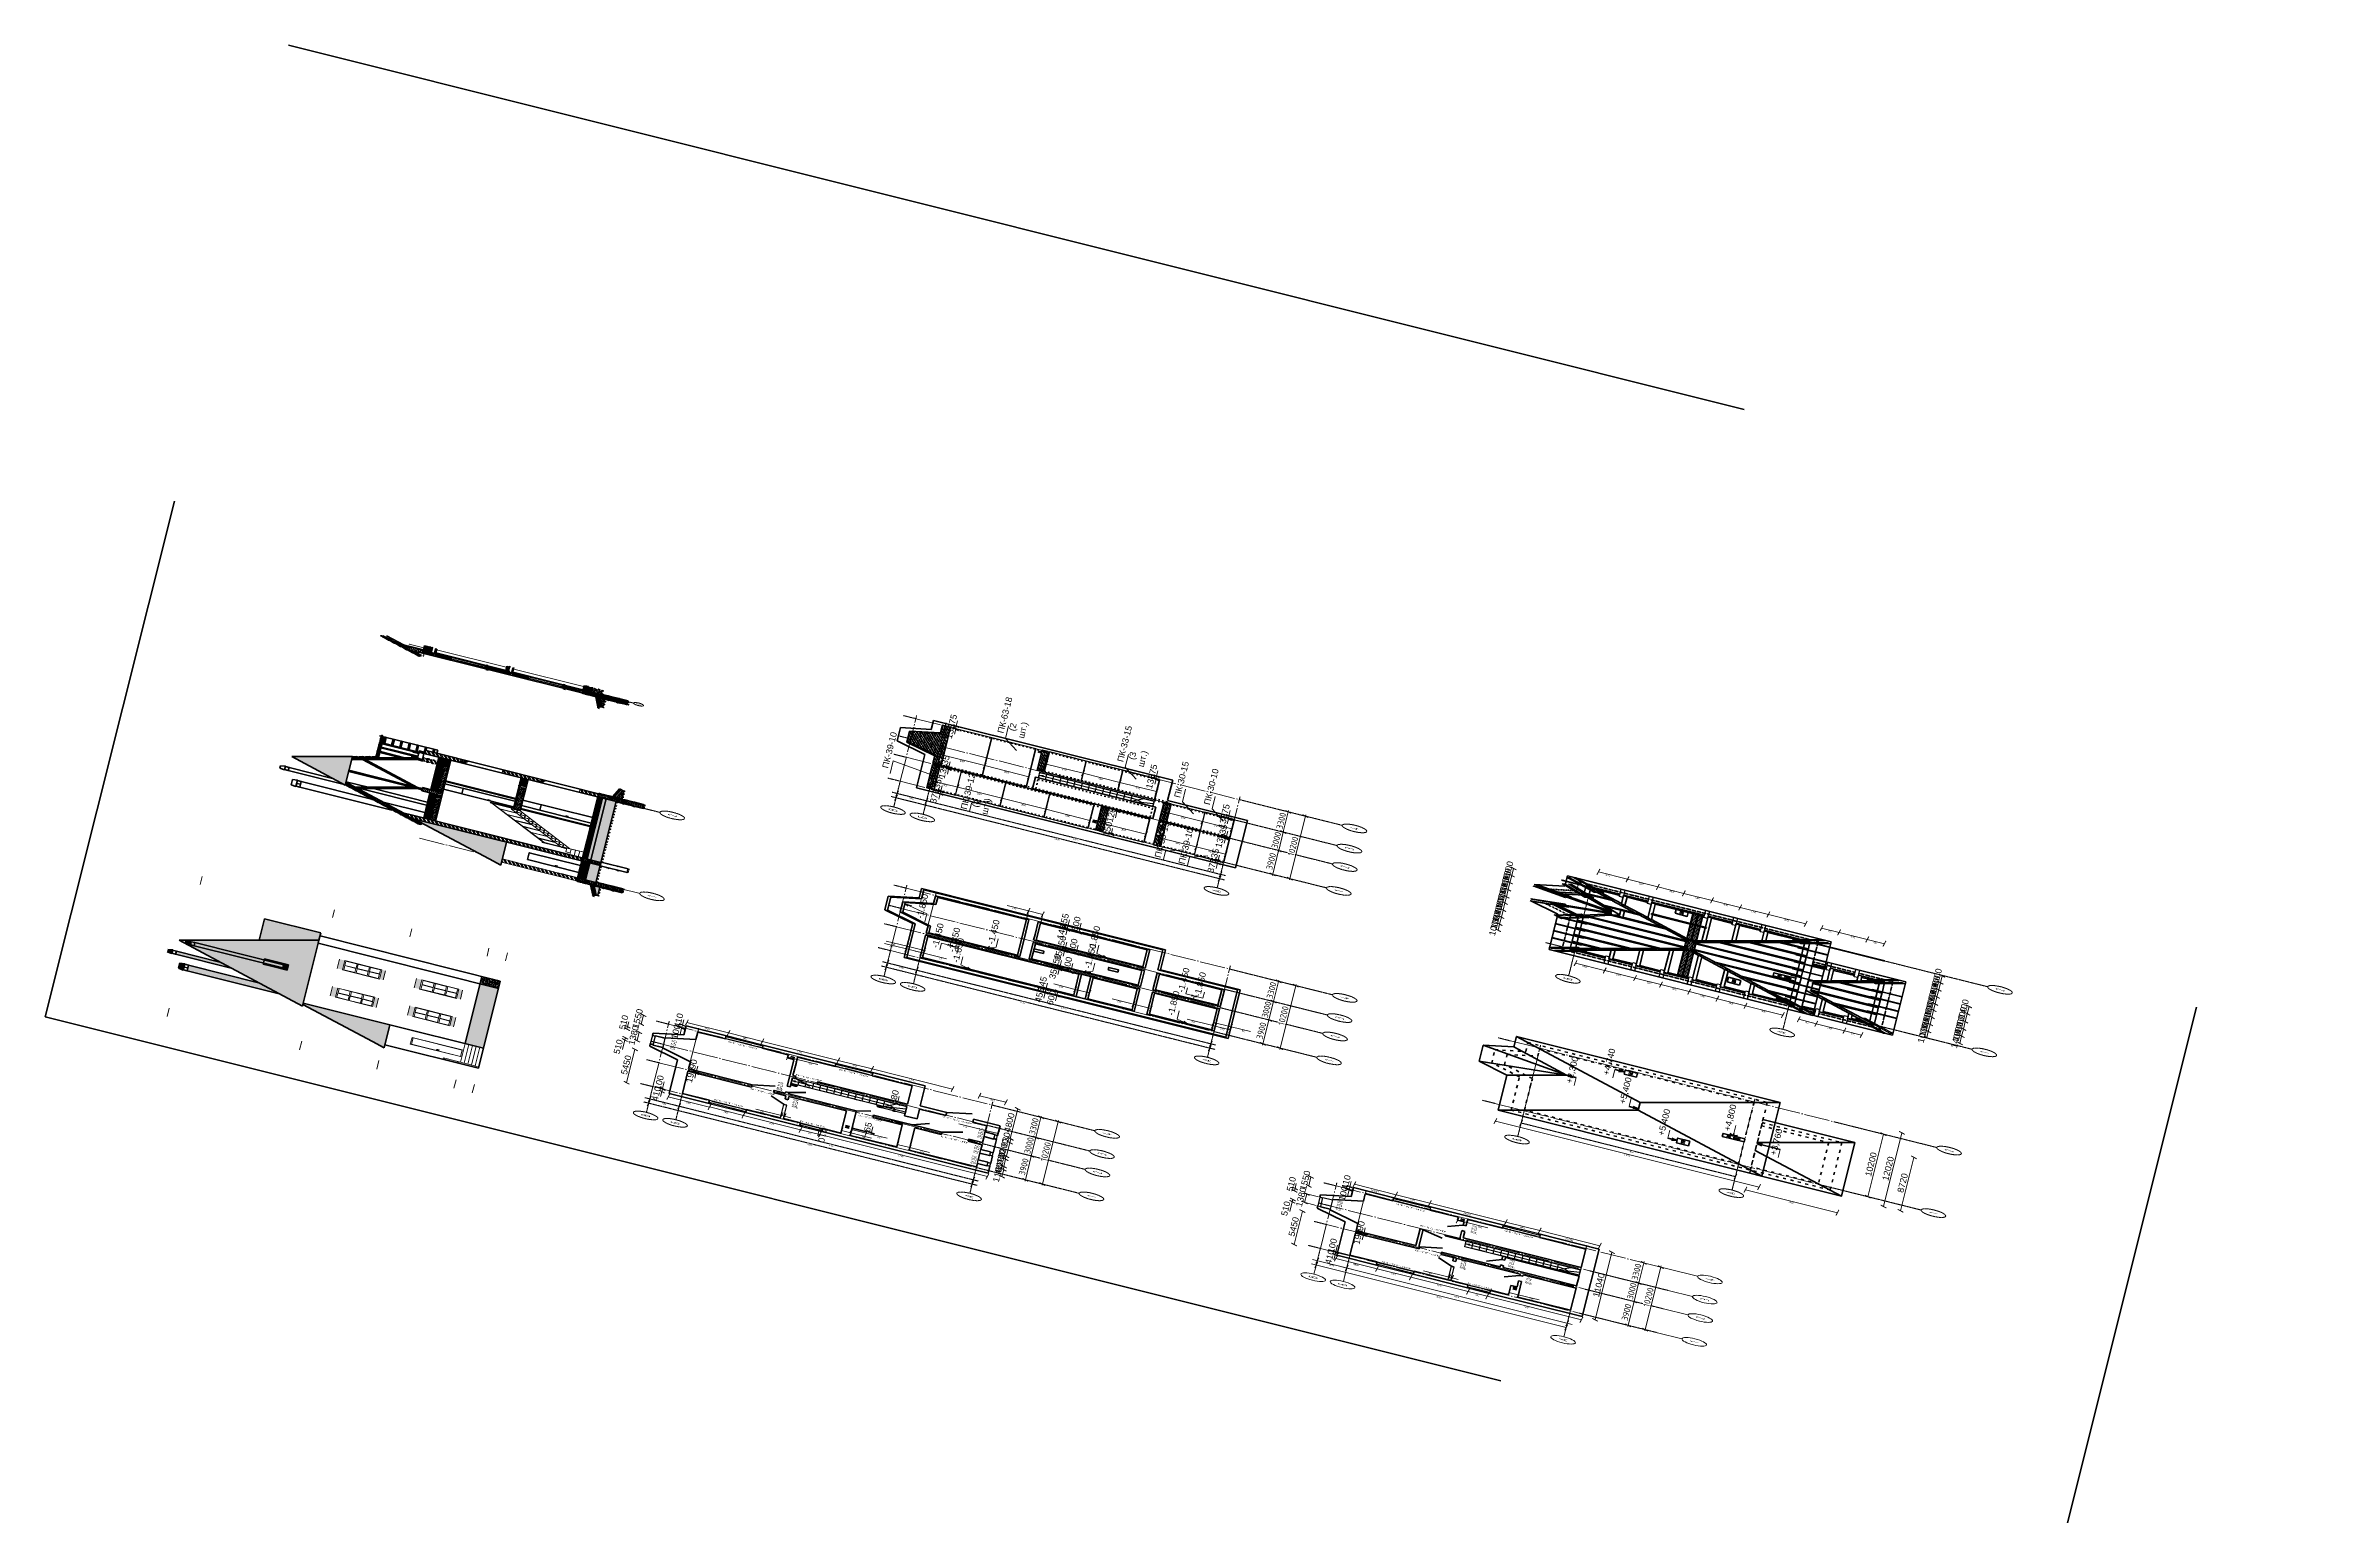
# Model space of a CAD drawing. Header units: millimetres. Extents: x -2096172177 to 2055029645, y -728784453 to 1899906214.
# Drawn here: x -2096172177 to -1871022544, y 1617111960 to 1763998966 of the extents above; entities that cross this region are included whole.
import ezdxf
from ezdxf import colors
from ezdxf.entities.mleader import LeaderData, LeaderLine
from ezdxf.enums import TextEntityAlignment as Align
from ezdxf.math import Vec2, Vec3

# ---------------------------------------------------------------- set-up
doc = ezdxf.new("R2010")
doc.units = ezdxf.units.MM
doc.linetypes.add('ACAD_ISO03W100', pattern=[30, 12, -18])
doc.linetypes.add('DASHDOT_axis', pattern=[24, 20, -1.5, 1, -1.5])
for name, color, linetype, lineweight in [('Вентканалы', 214, 'Continuous', 18), ('Внутренние стены', 3, 'Continuous', 35), ('Высоты крыши', 3, 'Continuous', 18), ('Двери', 20, 'Continuous', 25), ('дюбеля', 20, 'Continuous', 25), ('жббалки', 14, 'Continuous', 35), ('Кирпич', 10, 'Continuous', 20), ('Кобылки', 4, 'Continuous', 30), ('Крыша', 30, 'Continuous', 50), ('Лестница', 7, 'Continuous', 25), ('Лестница и ступ', 100, 'Continuous', 18), ('линии', 3, 'Continuous', 20), ('мауэрлат', 40, 'Continuous', 18), ('Монолитные участки', 6, 'Continuous', 40), ('Накостные строп ноги', 10, 'Continuous', 50), ('Наружные стены', 1, 'Continuous', 50), ('окна', 4, 'Continuous', 20), ('Окна и двери', 4, 'Continuous', 25), ('Оси', 40, 'Continuous', 18), ('Плиты', 5, 'Continuous', 30), ('Простенки и окна', 80, 'Continuous', 18), ('Размеры', 40, 'Continuous', 18), ('Размеры окон', 6, 'Continuous', 18), ('Размеры плит', 202, 'Continuous', 18), ('Размеры стен', 5, 'Continuous', 18), ('Размеры фундамент', 3, 'Continuous', 18), ('Рамка', 2, 'Continuous', 100), ('стропила', 5, 'Continuous', 35), ('Толщины привязок', 130, 'Continuous', 18), ('Уровни пола', 240, 'Continuous', 50), ('Фундамент', 5, 'Continuous', 35), ('черепица', 20, 'Continuous', 30), ('Штриховки', 212, 'Continuous', 25), ('эркер разрез', 240, 'Continuous', 35)]:
    doc.layers.add(name, color=color, linetype=linetype, lineweight=lineweight)
doc.styles.add('GOST-2.304_Type-B', font='GOST Common.ttf')
doc.styles.get("Standard").update_dxf_attribs({"font": 'arial.ttf'})
doc.styles.add('Аннотативный', font='arial.ttf')
doc.styles.add('стиль для стен', font='arial.ttf')
doc.linetypes.add('ограждение1', pattern='A,6.35,-2.54,[133,ltypeshp.shx,S=2.54,R=0,X=-2.54,Y=0],-2.54,25.4', length=36.83)
doc.dimstyles.new('SPDS_units-mm', dxfattribs={"dimtxt": 2.5, "dimasz": 2.5, "dimexe": 1.25, "dimexo": 0.625, "dimtad": 1, "dimdec": 0, "dimtxsty": 'GOST-2.304_Type-B', "dimblk": 'ARCHTICK', "dimcen": 2.5, "dimdle": 2, "dimaunit": 1, "dimadec": 1, "dimazin": 2, "dimtfac": 1, "dimtdec": 0, "dimtmove": 1, "dimatfit": 3, "dimfxl": 1, "dimtfill": 1, "dimlwd": -1, "dimlwe": -1, "dimarcsym": 0})
doc.dimstyles.new('Для размеров СТЕН', dxfattribs={"dimtxt": 2.5, "dimasz": 2.5, "dimexe": 1.25, "dimexo": 0.625, "dimtad": 1, "dimtxsty": 'стиль для стен', "dimblk": 'ARCHTICK', "dimcen": 2.5, "dimadec": 0, "dimazin": 0, "dimtfac": 1, "dimtmove": 0, "dimatfit": 3, "dimfxl": 1, "dimarcsym": 0})
doc.dimstyles.new('размеры плит', dxfattribs={"dimtxt": 2.5, "dimasz": 2.5, "dimexe": 1.25, "dimexo": 0.625, "dimtad": 1, "dimtxsty": 'стиль для стен', "dimblk": 'ARCHTICK', "dimcen": 2.5, "dimse1": 1, "dimse2": 1, "dimclrt": 3, "dimadec": 0, "dimazin": 0, "dimtfac": 1, "dimtmove": 0, "dimatfit": 3, "dimldrblk": 'CLOSEDBLANK', "dimfxl": 0, "dimarcsym": 0})
pattern_1 = [(331.6993, (135, 44), (400.00005757, -199.99943377), [29.5296, -2923.4334]), (323.9727, (155, 53), (1400.0000374, -999.99716957), [27.203, -2693.0886]), (84.8572, (0, 4), (1600.0110556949, 17800.0000799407), [196.7922, -19884.0456]), (46.8476, (24, 14), (2800.00097714, 2999.999945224), [21.9318, -4364.4114]), (90, (18, 0), (-200, 1e-14), [4, -196]), (59.0362, (18, 4), (200.00037567, 400.0001299), [11.662, -1154.529]), (63.4349, (0, 4), (0.00026, 199.9999126), [15.6524, -431.5614]), (49.899, (7, 18), (1000.00343812, 1200.000019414), [24.8394, -4943.0642]), (0, (0, 4), (0, 200), [18, -182]), (16.2602, (65, 44), (3400.000082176, 999.999720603), [25, -4974.9998]), (20.556, (45, 53), (999.99999438, 399.99905884), [34.176, -1674.6242]), (7.4314, (77, 65), (2999.99995095, 399.9995566), [23.1948, -4615.7704]), (36.0273, (23, 37), (799.99998864, 599.99854119), [27.203, -2693.0886]), (28.3007, (39, 30), (2199.99988569, 1199.99727138), [29.5296, -2923.4334]), (352.5686, (100, 68), (1599.99993232, -199.99977732), [23.1948, -4615.7704]), (339.444, (123, 65), (599.99996506, -199.9994856), [34.176, -1674.6242]), (343.7398, (111, 51), (1400.00003287, -399.999884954), [25, -4974.9998]), (0, (89, 51), (0, 200), [22, -178]), (275.1429, (182.36, 200), (200.00529586, -2200.0000152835), [196.7922, -19884.0486]), (0, (182, 4), (0, 200), [18, -182]), (310.101, (177, 37), (2200.00711284, -2600.000064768), [24.8394, -4943.0642]), (296.5651, (193, 18), (200.0001724, -200.0001), [15.6524, -431.5614]), (300.9638, (176, 14), (400.0007025, -599.99994745), [11.662, -1154.529]), (90, (182, 0), (-200, 1e-14), [4, -196]), (313.1524, (161, 30), (200.00011609, -200.000071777), [21.9318, -4364.4114])]
pattern_2 = [(0, (360, 240), (220, 380), [20, -335, 15, -145, 30, -355]), (10, (265, 445), (134.46023, 475.57381), [35, -85, 45, -265, 25, -330]), (20, (215, 285), (222.45159, 368.293756), [40, -275, 35, -205, 25, -160]), (30, (360, 255), (-36.61543, 423.41978), [25, -165, 20, -245, 15, -325]), (40, (220, 365), (56.393196, 360.61726), [20, -220, 15, -140, 40, -255]), (50, (295, 185), (-133.74644, 392.889157), [10, -185, 25, -305, 30, -155]), (60, (310, 220), (-165.788383, 372.846097), [25, -205, 10, -240, 20, -185]), (70, (255, 160), (-183.153784, 359.311413), [15, -95, 30, -160, 20, -220]), (80, (280, 455), (-347.60891, 274.53242), [35, -220, 15, -260, 30, -245]), (90, (310, 240), (-440, 185), [30, -155, 20, -305, 10, -310]), (100, (230, 395), (-413.285765, 241.90882), [35, -195, 30, -160, 35, -365]), (110, (195, 110), (-400.733903, 136.151897), [40, -130, 20, -265, 30, -290]), (120, (60, 170), (-477.74991, 47.48711), [25, -335, 30, -155, 35, -205]), (130, (170, 60), (-465.17961, 118.776802), [15, -110, 20, -215, 40, -280]), (140, (20, 460), (-367.66142, -57.00948), [30, -180, 35, -155, 20, -210]), (150, (435, 30), (-341.374954, -201.278764), [20, -140, 40, -310, 35, -285]), (160, (105, 310), (-396.50179, -270.71448), [30, -210, 25, -190, 20, -305]), (170, (135, 190), (-359.406745, -281.87194), [45, -165, 30, -225, 40, -220])]
pattern_3 = [(50, (1747606.9, 861959.47), (182.18467, -15.93909), [19.05, -209.55]), (355, (1747606.9, 861959.47), (-35.24342, 191.05685), [15.24, -167.64058]), (100.45144, (1747622.08, 861958.14), (146.94125, 175.11775), [16.19, -178.09024]), (46.1842, (1747606.9, 862010.27), (271.07904, -42.04233), [28.575, -314.325]), (96.63556, (1747629.5, 862006.76), (237.40413, 247.4261), [24.285, -267.1356]), (351.18415, (1747606.9, 862010.27), (237.4041, 247.4261), [22.86, -251.4597]), (21, (1747632.3, 861997.57), (151.6144, -102.2652), [19.05, -209.55]), (326, (1747632.3, 861997.57), (61.80203, 184.18797), [15.24, -167.64]), (71.45144, (1747644.93, 861989.04), (213.41642, 81.92277), [16.19, -178.08994]), (37.5, (1747606.9, 861959.465), (3.088603, 84.55504), [0, -165.608, 0, -170.18, 0, -168.275]), (7.5, (1747606.9, 861959.465), (66.81966, 100.180575), [0, -97.028, 0, -161.798, 0, -64.135]), (327.5, (1747550.26, 861959.465), (135.590595, -5.728744), [0, -63.5, 0, -198.12, 0, -262.89]), (317.5, (1747524.86, 861959.47), (148.12918, 25.42649), [0, -82.55, 0, -131.572, 0, -186.69])]
pattern_4 = [(45, (1747606.9, 861959.47), (-336.7596, 336.7596), []), (45, (1747831.4, 861959.47), (-336.7596, 336.7596), [])]
pattern_5 = [(45, (1306721.64, 685615.73), (84.1899, 308.696304), [396.875, -79.375, 0, -79.375])]
pattern_6 = [(45, (-28062.61, -19934.545), (33.6759605, 123.4785217), [158.75, -31.75, 0, -31.75])]
pattern_7 = [(45, (1747606.9, 861959.465), (-22.45064, 22.45064), []), (135, (1747606.9, 861959.465), (-22.45064, -22.45064), [])]
pattern_8 = [(45, (1000.42, -18322.34), (33.6759605, 123.4785217), [158.75, -31.75, 0, -31.75])]

# ---------------------------------------------------------------- blocks, each defined once
blk = doc.blocks.new('_ArchTick')
at = {"color": 0, "linetype": 'ByBlock', "const_width": 0.15}
blk.add_lwpolyline([(-0.5, -0.5), (0.5, 0.5)], dxfattribs=at)
blk = doc.blocks.new('*D401')
at = {"color": 0, "linetype": 'Continuous', "transparency": 16777216}
for p, q in [((1775000, 931968), (1785600, 931968)), ((1775200, 932030), (1775200, 932093)), ((1785400, 932030), (1785400, 932093))]:
    blk.add_line(p, q, dxfattribs=at)
at = {"layer": 'Defpoints', "color": 0, "linetype": 'DASHDOT_axis', "transparency": 16777216}
for p in [(1775200, 931968), (1785400, 931968), (1785400, 931968)]:
    blk.add_point(p, dxfattribs=at)
at = {"color": 0, "linetype": 'DASHDOT_axis', "transparency": 16777216, "xscale": 250, "yscale": 250, "zscale": 250, "rotation": 180}
blk.add_blockref('_ArchTick', (1775200, 931968), dxfattribs=at)
at = {"color": 0, "linetype": 'DASHDOT_axis', "transparency": 16777216, "xscale": 250, "yscale": 250, "zscale": 250}
blk.add_blockref('_ArchTick', (1785400, 931968), dxfattribs=at)
at = {"color": 0, "linetype": 'DASHDOT_axis', "transparency": 16777216, "insert": (1780300, 932155), "char_height": 250, "attachment_point": 5, "style": 'GOST-2.304_Type-B', "bg_fill": 3, "box_fill_scale": 1.1, "bg_fill_color": 256, "bg_fill_true_color": 13158600, "bg_fill_transparency": 0}
blk.add_mtext('10200', dxfattribs=at)
blk = doc.blocks.new('*D402')
at = {"color": 0, "linetype": 'Continuous', "transparency": 16777216}
for p, q in [((1775200, 932730), (1775200, 932793)), ((1779100, 932730), (1779100, 932793)), ((1779300, 932668), (1775000, 932668))]:
    blk.add_line(p, q, dxfattribs=at)
at = {"layer": 'Defpoints', "color": 0, "linetype": 'DASHDOT_axis', "transparency": 16777216}
for p in [(1775200, 932668), (1775200, 932668), (1779100, 932668)]:
    blk.add_point(p, dxfattribs=at)
at = {"color": 0, "linetype": 'DASHDOT_axis', "transparency": 16777216, "xscale": 250, "yscale": 250, "zscale": 250, "rotation": 180}
blk.add_blockref('_ArchTick', (1775200, 932668), dxfattribs=at)
at = {"color": 0, "linetype": 'DASHDOT_axis', "transparency": 16777216, "xscale": 250, "yscale": 250, "zscale": 250}
blk.add_blockref('_ArchTick', (1779100, 932668), dxfattribs=at)
at = {"color": 0, "linetype": 'DASHDOT_axis', "transparency": 16777216, "insert": (1777150, 932855), "char_height": 250, "attachment_point": 5, "style": 'GOST-2.304_Type-B', "bg_fill": 3, "box_fill_scale": 1.1, "bg_fill_color": 256, "bg_fill_true_color": 13158600, "bg_fill_transparency": 0}
blk.add_mtext('3900', dxfattribs=at)
blk = doc.blocks.new('*D403')
at = {"color": 0, "linetype": 'Continuous', "transparency": 16777216}
for p, q in [((1779100, 932730), (1779100, 932793)), ((1782100, 932730), (1782100, 932793)), ((1782300, 932668), (1778900, 932668))]:
    blk.add_line(p, q, dxfattribs=at)
at = {"layer": 'Defpoints', "color": 0, "linetype": 'DASHDOT_axis', "transparency": 16777216}
for p in [(1779100, 932668), (1779100, 932668), (1782100, 932668)]:
    blk.add_point(p, dxfattribs=at)
at = {"color": 0, "linetype": 'DASHDOT_axis', "transparency": 16777216, "xscale": 250, "yscale": 250, "zscale": 250, "rotation": 180}
blk.add_blockref('_ArchTick', (1779100, 932668), dxfattribs=at)
at = {"color": 0, "linetype": 'DASHDOT_axis', "transparency": 16777216, "xscale": 250, "yscale": 250, "zscale": 250}
blk.add_blockref('_ArchTick', (1782100, 932668), dxfattribs=at)
at = {"color": 0, "linetype": 'DASHDOT_axis', "transparency": 16777216, "insert": (1780600, 932855), "char_height": 250, "attachment_point": 5, "style": 'GOST-2.304_Type-B', "bg_fill": 3, "box_fill_scale": 1.1, "bg_fill_color": 256, "bg_fill_true_color": 13158600, "bg_fill_transparency": 0}
blk.add_mtext('3000', dxfattribs=at)
blk = doc.blocks.new('*D404')
at = {"color": 0, "linetype": 'Continuous', "transparency": 16777216}
for p, q in [((1782100, 932730), (1782100, 932793)), ((1785400, 932730), (1785400, 932793)), ((1785600, 932668), (1781900, 932668))]:
    blk.add_line(p, q, dxfattribs=at)
at = {"layer": 'Defpoints', "color": 0, "linetype": 'DASHDOT_axis', "transparency": 16777216}
for p in [(1782100, 932668), (1782100, 932668), (1785400, 932668)]:
    blk.add_point(p, dxfattribs=at)
at = {"color": 0, "linetype": 'DASHDOT_axis', "transparency": 16777216, "xscale": 250, "yscale": 250, "zscale": 250, "rotation": 180}
blk.add_blockref('_ArchTick', (1782100, 932668), dxfattribs=at)
at = {"color": 0, "linetype": 'DASHDOT_axis', "transparency": 16777216, "xscale": 250, "yscale": 250, "zscale": 250}
blk.add_blockref('_ArchTick', (1785400, 932668), dxfattribs=at)
at = {"color": 0, "linetype": 'DASHDOT_axis', "transparency": 16777216, "insert": (1783750, 932855), "char_height": 250, "attachment_point": 5, "style": 'GOST-2.304_Type-B', "bg_fill": 3, "box_fill_scale": 1.1, "bg_fill_color": 256, "bg_fill_true_color": 13158600, "bg_fill_transparency": 0}
blk.add_mtext('3300', dxfattribs=at)
blk = doc.blocks.new('*D405')
at = {"layer": 'Defpoints', "color": 0, "transparency": 16777216}
for p in [(1780311, 934158), (1780941, 934158), (1780941, 933619)]:
    blk.add_point(p, dxfattribs=at)
at = {"layer": 'Простенки и окна', "color": 0, "lineweight": -2, "transparency": 16777216}
blk.add_line((1780311, 933619), (1780941, 933619), dxfattribs=at)
at = {"layer": 'Простенки и окна', "color": 0, "lineweight": -2, "transparency": 16777216, "xscale": 250, "yscale": 250, "zscale": 250, "rotation": 180}
blk.add_blockref('_ArchTick', (1780311, 933619), dxfattribs=at)
at = {"layer": 'Простенки и окна', "color": 0, "lineweight": -2, "transparency": 16777216, "xscale": 250, "yscale": 250, "zscale": 250}
blk.add_blockref('_ArchTick', (1780941, 933619), dxfattribs=at)
at = {"layer": 'Простенки и окна', "color": 0, "transparency": 16777216, "insert": (1780626, 933807), "char_height": 250, "attachment_point": 5, "style": 'стиль для стен'}
blk.add_mtext('630', dxfattribs=at)
blk = doc.blocks.new('*D406')
at = {"layer": 'Defpoints', "color": 0, "transparency": 16777216}
for p in [(1774790, 945496), (1774252, 944116), (1774790, 944116)]:
    blk.add_point(p, dxfattribs=at)
at = {"layer": 'Простенки и окна', "color": 0, "lineweight": -2, "transparency": 16777216}
blk.add_line((1774252, 945496), (1774252, 944116), dxfattribs=at)
at = {"layer": 'Простенки и окна', "color": 0, "lineweight": -2, "transparency": 16777216, "xscale": 250, "yscale": 250, "zscale": 250}
for p, rotation in [((1774252, 945496), 90), ((1774252, 944116), 270)]:
    blk.add_blockref('_ArchTick', p, dxfattribs=dict(at, rotation=rotation))
at = {"layer": 'Простенки и окна', "color": 0, "transparency": 16777216, "insert": (1774064, 944806), "char_height": 250, "attachment_point": 5, "rotation": 90, "style": 'стиль для стен'}
blk.add_mtext('1380', dxfattribs=at)
blk = doc.blocks.new('*D407')
at = {"layer": 'Defpoints', "color": 0, "transparency": 16777216}
for p in [(1781653, 948915), (1781653, 948376), (1783033, 948376)]:
    blk.add_point(p, dxfattribs=at)
at = {"layer": 'Простенки и окна', "color": 0, "lineweight": -2, "transparency": 16777216}
blk.add_line((1783033, 948915), (1781653, 948915), dxfattribs=at)
at = {"layer": 'Простенки и окна', "color": 0, "lineweight": -2, "transparency": 16777216, "xscale": 250, "yscale": 250, "zscale": 250, "rotation": 180}
blk.add_blockref('_ArchTick', (1781653, 948915), dxfattribs=at)
at = {"layer": 'Простенки и окна', "color": 0, "lineweight": -2, "transparency": 16777216, "xscale": 250, "yscale": 250, "zscale": 250}
blk.add_blockref('_ArchTick', (1783033, 948915), dxfattribs=at)
at = {"layer": 'Простенки и окна', "color": 0, "transparency": 16777216, "insert": (1782343, 949102), "char_height": 250, "attachment_point": 5, "style": 'стиль для стен'}
blk.add_mtext('1380', dxfattribs=at)
blk = doc.blocks.new('*D408')
at = {"layer": 'Defpoints', "color": 0, "transparency": 16777216}
for p in [(1785810, 940997), (1786349, 940997), (1785810, 939617)]:
    blk.add_point(p, dxfattribs=at)
at = {"layer": 'Простенки и окна', "color": 0, "lineweight": -2, "transparency": 16777216}
blk.add_line((1786349, 939617), (1786349, 940997), dxfattribs=at)
at = {"layer": 'Простенки и окна', "color": 0, "lineweight": -2, "transparency": 16777216, "xscale": 250, "yscale": 250, "zscale": 250}
for p, rotation in [((1786349, 940997), 90), ((1786349, 939617), 270)]:
    blk.add_blockref('_ArchTick', p, dxfattribs=dict(at, rotation=rotation))
at = {"layer": 'Простенки и окна', "color": 0, "transparency": 16777216, "insert": (1786161, 940307), "char_height": 250, "attachment_point": 5, "rotation": 90, "style": 'стиль для стен'}
blk.add_mtext('1380', dxfattribs=at)
blk = doc.blocks.new('*D409')
at = {"layer": 'Defpoints', "color": 0, "transparency": 16777216}
for p in [(1785810, 945476), (1786349, 945476), (1785810, 944096)]:
    blk.add_point(p, dxfattribs=at)
at = {"layer": 'Простенки и окна', "color": 0, "lineweight": -2, "transparency": 16777216}
blk.add_line((1786349, 944096), (1786349, 945476), dxfattribs=at)
at = {"layer": 'Простенки и окна', "color": 0, "lineweight": -2, "transparency": 16777216, "xscale": 250, "yscale": 250, "zscale": 250}
for p, rotation in [((1786349, 945476), 90), ((1786349, 944096), 270)]:
    blk.add_blockref('_ArchTick', p, dxfattribs=dict(at, rotation=rotation))
at = {"layer": 'Простенки и окна', "color": 0, "transparency": 16777216, "insert": (1786161, 944786), "char_height": 250, "attachment_point": 5, "rotation": 90, "style": 'стиль для стен'}
blk.add_mtext('1380', dxfattribs=at)
blk = doc.blocks.new('*D410')
at = {"layer": 'Defpoints', "color": 0, "transparency": 16777216}
for p in [(1774790, 941781), (1774252, 941001), (1774790, 941001)]:
    blk.add_point(p, dxfattribs=at)
at = {"layer": 'Простенки и окна', "color": 0, "lineweight": -2, "transparency": 16777216}
blk.add_line((1774252, 941781), (1774252, 941001), dxfattribs=at)
at = {"layer": 'Простенки и окна', "color": 0, "lineweight": -2, "transparency": 16777216, "xscale": 250, "yscale": 250, "zscale": 250}
for p, rotation in [((1774252, 941781), 90), ((1774252, 941001), 270)]:
    blk.add_blockref('_ArchTick', p, dxfattribs=dict(at, rotation=rotation))
at = {"layer": 'Простенки и окна', "color": 0, "transparency": 16777216, "insert": (1774064, 941391), "char_height": 250, "attachment_point": 5, "rotation": 90, "style": 'стиль для стен'}
blk.add_mtext('780', dxfattribs=at)
blk = doc.blocks.new('*D411')
at = {"layer": 'Defpoints', "color": 0, "transparency": 16777216}
for p in [(1775933, 934158), (1776413, 934158), (1776413, 933611)]:
    blk.add_point(p, dxfattribs=at)
at = {"layer": 'Простенки и окна', "color": 0, "lineweight": -2, "transparency": 16777216}
blk.add_line((1775933, 933611), (1776413, 933611), dxfattribs=at)
at = {"layer": 'Простенки и окна', "color": 0, "lineweight": -2, "transparency": 16777216, "xscale": 250, "yscale": 250, "zscale": 250, "rotation": 180}
blk.add_blockref('_ArchTick', (1775933, 933611), dxfattribs=at)
at = {"layer": 'Простенки и окна', "color": 0, "lineweight": -2, "transparency": 16777216, "xscale": 250, "yscale": 250, "zscale": 250}
blk.add_blockref('_ArchTick', (1776413, 933611), dxfattribs=at)
at = {"layer": 'Простенки и окна', "color": 0, "transparency": 16777216, "insert": (1776173, 933798), "char_height": 250, "attachment_point": 5, "style": 'стиль для стен'}
blk.add_mtext('480', dxfattribs=at)
blk = doc.blocks.new('*D412')
at = {"layer": 'Defpoints', "color": 0, "transparency": 16777216}
for p in [(1777608, 934158), (1778088, 934158), (1778088, 933637)]:
    blk.add_point(p, dxfattribs=at)
at = {"layer": 'Простенки и окна', "color": 0, "lineweight": -2, "transparency": 16777216}
blk.add_line((1777608, 933637), (1778088, 933637), dxfattribs=at)
at = {"layer": 'Простенки и окна', "color": 0, "lineweight": -2, "transparency": 16777216, "xscale": 250, "yscale": 250, "zscale": 250, "rotation": 180}
blk.add_blockref('_ArchTick', (1777608, 933637), dxfattribs=at)
at = {"layer": 'Простенки и окна', "color": 0, "lineweight": -2, "transparency": 16777216, "xscale": 250, "yscale": 250, "zscale": 250}
blk.add_blockref('_ArchTick', (1778088, 933637), dxfattribs=at)
at = {"layer": 'Простенки и окна', "color": 0, "transparency": 16777216, "insert": (1777848, 933824), "char_height": 250, "attachment_point": 5, "style": 'стиль для стен'}
blk.add_mtext('480', dxfattribs=at)
blk = doc.blocks.new('*D413')
at = {"layer": 'Defpoints', "color": 0, "transparency": 16777216}
for p in [(1774252, 941001), (1774252, 934158), (1774790, 934158)]:
    blk.add_point(p, dxfattribs=at)
at = {"layer": 'Простенки и окна', "color": 0, "lineweight": -2, "transparency": 16777216}
blk.add_line((1774252, 941001), (1774252, 934158), dxfattribs=at)
at = {"layer": 'Простенки и окна', "color": 0, "lineweight": -2, "transparency": 16777216, "xscale": 250, "yscale": 250, "zscale": 250}
for p, rotation in [((1774252, 941001), 90), ((1774252, 934158), 270)]:
    blk.add_blockref('_ArchTick', p, dxfattribs=dict(at, rotation=rotation))
at = {"layer": 'Простенки и окна', "color": 0, "transparency": 16777216, "insert": (1774065, 937668), "char_height": 250, "attachment_point": 5, "rotation": 90, "style": 'стиль для стен'}
blk.add_mtext('6880', dxfattribs=at)
blk = doc.blocks.new('*D414')
at = {"layer": 'Defpoints', "color": 0, "transparency": 16777216}
for p in [(1774251, 944116), (1774251, 941781), (1774254, 941781)]:
    blk.add_point(p, dxfattribs=at)
at = {"layer": 'Простенки и окна', "color": 0, "lineweight": -2, "transparency": 16777216}
blk.add_line((1774254, 944116), (1774254, 941781), dxfattribs=at)
at = {"layer": 'Простенки и окна', "color": 0, "lineweight": -2, "transparency": 16777216, "xscale": 250, "yscale": 250, "zscale": 250}
for p, rotation in [((1774254, 944116), 90), ((1774254, 941781), 270)]:
    blk.add_blockref('_ArchTick', p, dxfattribs=dict(at, rotation=rotation))
at = {"layer": 'Простенки и окна', "color": 0, "transparency": 16777216, "insert": (1774067, 942948), "char_height": 250, "attachment_point": 5, "rotation": 90, "style": 'стиль для стен'}
blk.add_mtext('2330', dxfattribs=at)
blk = doc.blocks.new('*D415')
at = {"layer": 'Defpoints', "color": 0, "transparency": 16777216}
for p in [(1774246, 947178), (1774790, 947178), (1774251, 945496)]:
    blk.add_point(p, dxfattribs=at)
at = {"layer": 'Простенки и окна', "color": 0, "lineweight": -2, "transparency": 16777216}
blk.add_line((1774246, 945496), (1774246, 947178), dxfattribs=at)
at = {"layer": 'Простенки и окна', "color": 0, "lineweight": -2, "transparency": 16777216, "xscale": 250, "yscale": 250, "zscale": 250}
for p, rotation in [((1774246, 947178), 90), ((1774246, 945496), 270)]:
    blk.add_blockref('_ArchTick', p, dxfattribs=dict(at, rotation=rotation))
at = {"layer": 'Простенки и окна', "color": 0, "transparency": 16777216, "insert": (1774058, 946337), "char_height": 250, "attachment_point": 5, "rotation": 90, "style": 'стиль для стен'}
blk.add_mtext('1680', dxfattribs=at)
blk = doc.blocks.new('*D416')
at = {"layer": 'Defpoints', "color": 0, "transparency": 16777216}
for p in [(1780240, 948915), (1774790, 947178), (1780240, 947178)]:
    blk.add_point(p, dxfattribs=at)
at = {"layer": 'Простенки и окна', "color": 0, "lineweight": -2, "transparency": 16777216}
blk.add_line((1774790, 948915), (1780240, 948915), dxfattribs=at)
at = {"layer": 'Простенки и окна', "color": 0, "lineweight": -2, "transparency": 16777216, "xscale": 250, "yscale": 250, "zscale": 250, "rotation": 180}
blk.add_blockref('_ArchTick', (1774790, 948915), dxfattribs=at)
at = {"layer": 'Простенки и окна', "color": 0, "lineweight": -2, "transparency": 16777216, "xscale": 250, "yscale": 250, "zscale": 250}
blk.add_blockref('_ArchTick', (1780240, 948915), dxfattribs=at)
at = {"layer": 'Простенки и окна', "color": 0, "transparency": 16777216, "insert": (1777515, 949102), "char_height": 250, "attachment_point": 5, "style": 'стиль для стен'}
blk.add_mtext('5450', dxfattribs=at)
blk = doc.blocks.new('*D417')
at = {"layer": 'Defpoints', "color": 0, "transparency": 16777216}
for p in [(1781283, 949395), (1781653, 948915), (1781283, 948376)]:
    blk.add_point(p, dxfattribs=at)
at = {"layer": 'Простенки и окна', "color": 0, "lineweight": -2, "transparency": 16777216}
for p, q in [((1781283, 949395), (1779720, 949395)), ((1781653, 949395), (1781283, 949395))]:
    blk.add_line(p, q, dxfattribs=at)
at = {"layer": 'Простенки и окна', "color": 0, "lineweight": -2, "transparency": 16777216, "xscale": 250, "yscale": 250, "zscale": 250, "rotation": 180}
blk.add_blockref('_ArchTick', (1781283, 949395), dxfattribs=at)
at = {"layer": 'Простенки и окна', "color": 0, "lineweight": -2, "transparency": 16777216, "xscale": 250, "yscale": 250, "zscale": 250}
blk.add_blockref('_ArchTick', (1781653, 949395), dxfattribs=at)
at = {"layer": 'Простенки и окна', "color": 0, "transparency": 16777216, "insert": (1779995, 949582), "char_height": 250, "attachment_point": 5, "style": 'стиль для стен'}
blk.add_mtext('510', dxfattribs=at)
blk = doc.blocks.new('*D418')
at = {"layer": 'Defpoints', "color": 0, "transparency": 16777216}
for p in [(1783033, 948915), (1783437, 949416), (1783437, 948376)]:
    blk.add_point(p, dxfattribs=at)
at = {"layer": 'Простенки и окна', "color": 0, "lineweight": -2, "transparency": 16777216}
for p, q in [((1783033, 949416), (1783437, 949416)), ((1783437, 949416), (1784237, 949416))]:
    blk.add_line(p, q, dxfattribs=at)
at = {"layer": 'Простенки и окна', "color": 0, "lineweight": -2, "transparency": 16777216, "xscale": 250, "yscale": 250, "zscale": 250, "rotation": 180}
blk.add_blockref('_ArchTick', (1783033, 949416), dxfattribs=at)
at = {"layer": 'Простенки и окна', "color": 0, "lineweight": -2, "transparency": 16777216, "xscale": 250, "yscale": 250, "zscale": 250}
blk.add_blockref('_ArchTick', (1783437, 949416), dxfattribs=at)
at = {"layer": 'Простенки и окна', "color": 0, "transparency": 16777216, "insert": (1783962, 949603), "char_height": 250, "attachment_point": 5, "style": 'стиль для стен'}
blk.add_mtext('510', dxfattribs=at)
blk = doc.blocks.new('*D419')
at = {"layer": 'Defpoints', "color": 0, "transparency": 16777216}
for p in [(1785810, 948918), (1784346, 947178), (1785810, 947178)]:
    blk.add_point(p, dxfattribs=at)
at = {"layer": 'Простенки и окна', "color": 0, "lineweight": -2, "transparency": 16777216}
blk.add_line((1784346, 948918), (1785810, 948918), dxfattribs=at)
at = {"layer": 'Простенки и окна', "color": 0, "lineweight": -2, "transparency": 16777216, "xscale": 250, "yscale": 250, "zscale": 250, "rotation": 180}
blk.add_blockref('_ArchTick', (1784346, 948918), dxfattribs=at)
at = {"layer": 'Простенки и окна', "color": 0, "lineweight": -2, "transparency": 16777216, "xscale": 250, "yscale": 250, "zscale": 250}
blk.add_blockref('_ArchTick', (1785810, 948918), dxfattribs=at)
at = {"layer": 'Простенки и окна', "color": 0, "transparency": 16777216, "insert": (1785078, 949105), "char_height": 250, "attachment_point": 5, "style": 'стиль для стен'}
blk.add_mtext('1550', dxfattribs=at)
blk = doc.blocks.new('*D420')
at = {"layer": 'Defpoints', "color": 0, "transparency": 16777216}
for p in [(1785810, 947178), (1786346, 945476), (1786346, 945476)]:
    blk.add_point(p, dxfattribs=at)
at = {"layer": 'Простенки и окна', "color": 0, "lineweight": -2, "transparency": 16777216}
blk.add_line((1786346, 947178), (1786346, 945476), dxfattribs=at)
at = {"layer": 'Простенки и окна', "color": 0, "lineweight": -2, "transparency": 16777216, "xscale": 250, "yscale": 250, "zscale": 250}
for p, rotation in [((1786346, 947178), 90), ((1786346, 945476), 270)]:
    blk.add_blockref('_ArchTick', p, dxfattribs=dict(at, rotation=rotation))
at = {"layer": 'Простенки и окна', "color": 0, "transparency": 16777216, "insert": (1786158, 946327), "char_height": 250, "attachment_point": 5, "rotation": 90, "style": 'стиль для стен'}
blk.add_mtext('1810', dxfattribs=at)
blk = doc.blocks.new('*D421')
at = {"layer": 'Defpoints', "color": 0, "transparency": 16777216}
for p in [(1786346, 944096), (1786349, 940997), (1786349, 940997)]:
    blk.add_point(p, dxfattribs=at)
at = {"layer": 'Простенки и окна', "color": 0, "lineweight": -2, "transparency": 16777216}
blk.add_line((1786349, 944096), (1786349, 940997), dxfattribs=at)
at = {"layer": 'Простенки и окна', "color": 0, "lineweight": -2, "transparency": 16777216, "xscale": 250, "yscale": 250, "zscale": 250}
for p, rotation in [((1786349, 944096), 90), ((1786349, 940997), 270)]:
    blk.add_blockref('_ArchTick', p, dxfattribs=dict(at, rotation=rotation))
at = {"layer": 'Простенки и окна', "color": 0, "transparency": 16777216, "insert": (1786161, 942547), "char_height": 250, "attachment_point": 5, "rotation": 90, "style": 'стиль для стен'}
blk.add_mtext('3110', dxfattribs=at)
blk = doc.blocks.new('*D422')
at = {"layer": 'Defpoints', "color": 0, "transparency": 16777216}
for p in [(1786349, 939617), (1782510, 936335), (1786345, 936335)]:
    blk.add_point(p, dxfattribs=at)
at = {"layer": 'Простенки и окна', "color": 0, "lineweight": -2, "transparency": 16777216}
blk.add_line((1786345, 939617), (1786345, 936335), dxfattribs=at)
at = {"layer": 'Простенки и окна', "color": 0, "lineweight": -2, "transparency": 16777216, "xscale": 250, "yscale": 250, "zscale": 250}
for p, rotation in [((1786345, 939617), 90), ((1786345, 936335), 270)]:
    blk.add_blockref('_ArchTick', p, dxfattribs=dict(at, rotation=rotation))
at = {"layer": 'Простенки и окна', "color": 0, "transparency": 16777216, "insert": (1786158, 937976), "char_height": 250, "attachment_point": 5, "rotation": 90, "style": 'стиль для стен'}
blk.add_mtext('3630', dxfattribs=at)
blk = doc.blocks.new('*D423')
at = {"layer": 'Defpoints', "color": 0, "transparency": 16777216}
for p in [(1782510, 935235), (1782510, 934158), (1786357, 934158)]:
    blk.add_point(p, dxfattribs=at)
at = {"layer": 'Простенки и окна', "color": 0, "lineweight": -2, "transparency": 16777216}
blk.add_line((1786357, 935235), (1786357, 934158), dxfattribs=at)
at = {"layer": 'Простенки и окна', "color": 0, "lineweight": -2, "transparency": 16777216, "xscale": 250, "yscale": 250, "zscale": 250}
for p, rotation in [((1786357, 935235), 90), ((1786357, 934158), 270)]:
    blk.add_blockref('_ArchTick', p, dxfattribs=dict(at, rotation=rotation))
at = {"layer": 'Простенки и окна', "color": 0, "transparency": 16777216, "insert": (1786170, 934696), "char_height": 250, "attachment_point": 5, "rotation": 90, "style": 'стиль для стен'}
blk.add_mtext('1160', dxfattribs=at)
blk = doc.blocks.new('*D424')
at = {"layer": 'Defpoints', "color": 0, "transparency": 16777216}
for p in [(1785400, 947178), (1785810, 947326), (1785810, 947178)]:
    blk.add_point(p, dxfattribs=at)
at = {"layer": 'Толщины привязок', "color": 0, "lineweight": -2, "transparency": 16777216}
for p, q in [((1785400, 947240), (1785400, 947451)), ((1785400, 947326), (1785810, 947326)), ((1785810, 947240), (1785810, 947451)), ((1785810, 947326), (1786635, 947326))]:
    blk.add_line(p, q, dxfattribs=at)
at = {"layer": 'Толщины привязок', "color": 0, "lineweight": -2, "transparency": 16777216, "xscale": 250, "yscale": 250, "zscale": 250, "rotation": 180}
blk.add_blockref('_ArchTick', (1785400, 947326), dxfattribs=at)
at = {"layer": 'Толщины привязок', "color": 0, "lineweight": -2, "transparency": 16777216, "xscale": 250, "yscale": 250, "zscale": 250}
blk.add_blockref('_ArchTick', (1785810, 947326), dxfattribs=at)
at = {"layer": 'Толщины привязок', "color": 0, "transparency": 16777216, "insert": (1786348, 947514), "char_height": 250, "attachment_point": 5, "style": 'стиль для стен'}
blk.add_mtext('410', dxfattribs=at)
blk = doc.blocks.new('*D425')
at = {"layer": 'Defpoints', "color": 0, "transparency": 16777216}
for p in [(1785300, 947326), (1785300, 947226), (1785400, 947326)]:
    blk.add_point(p, dxfattribs=at)
at = {"layer": 'Толщины привязок', "color": 0, "lineweight": -2, "transparency": 16777216}
for p, q in [((1785300, 947326), (1784250, 947326)), ((1785300, 947289), (1785300, 947451)), ((1785400, 947326), (1785300, 947326)), ((1785400, 947389), (1785400, 947451)), ((1785400, 947326), (1785650, 947326))]:
    blk.add_line(p, q, dxfattribs=at)
at = {"layer": 'Толщины привязок', "color": 0, "lineweight": -2, "transparency": 16777216, "xscale": 250, "yscale": 250, "zscale": 250}
blk.add_blockref('_ArchTick', (1785300, 947326), dxfattribs=at)
at = {"layer": 'Толщины привязок', "color": 0, "lineweight": -2, "transparency": 16777216, "xscale": 250, "yscale": 250, "zscale": 250, "rotation": 180}
blk.add_blockref('_ArchTick', (1785400, 947326), dxfattribs=at)
at = {"layer": 'Толщины привязок', "color": 0, "transparency": 16777216, "insert": (1784525, 947514), "char_height": 250, "attachment_point": 5, "style": 'стиль для стен'}
blk.add_mtext('100', dxfattribs=at)
blk = doc.blocks.new('*D426')
at = {"layer": 'Defpoints', "color": 0, "transparency": 16777216}
for p in [(1781006, 934668), (1781270, 934158), (1781270, 934158)]:
    blk.add_point(p, dxfattribs=at)
at = {"layer": 'Толщины привязок', "color": 0, "lineweight": -2, "transparency": 16777216}
for p, q in [((1781270, 934668), (1781270, 935755)), ((1781069, 934668), (1781395, 934668)), ((1781270, 934158), (1781270, 934668)), ((1781332, 934158), (1781395, 934158))]:
    blk.add_line(p, q, dxfattribs=at)
at = {"layer": 'Толщины привязок', "color": 0, "lineweight": -2, "transparency": 16777216, "xscale": 250, "yscale": 250, "zscale": 250}
for p, rotation in [((1781270, 934668), 90), ((1781270, 934158), 270)]:
    blk.add_blockref('_ArchTick', p, dxfattribs=dict(at, rotation=rotation))
at = {"layer": 'Толщины привязок', "color": 0, "transparency": 16777216, "insert": (1781082, 935480), "char_height": 250, "attachment_point": 5, "rotation": 90, "style": 'стиль для стен'}
blk.add_mtext('510', dxfattribs=at)
blk = doc.blocks.new('*D427')
at = {"layer": 'Defpoints', "color": 0, "transparency": 16777216}
for p in [(1775300, 937923), (1775300, 937413), (1775705, 937413)]:
    blk.add_point(p, dxfattribs=at)
at = {"layer": 'Толщины привязок', "color": 0, "lineweight": -2, "transparency": 16777216}
for p, q in [((1775363, 937923), (1775830, 937923)), ((1775363, 937413), (1775830, 937413)), ((1775705, 937923), (1775705, 937413)), ((1775705, 937413), (1775705, 936613))]:
    blk.add_line(p, q, dxfattribs=at)
at = {"layer": 'Толщины привязок', "color": 0, "lineweight": -2, "transparency": 16777216, "xscale": 250, "yscale": 250, "zscale": 250}
for p, rotation in [((1775705, 937923), 90), ((1775705, 937413), 270)]:
    blk.add_blockref('_ArchTick', p, dxfattribs=dict(at, rotation=rotation))
at = {"layer": 'Толщины привязок', "color": 0, "transparency": 16777216, "insert": (1775517, 936888), "char_height": 250, "attachment_point": 5, "rotation": 90, "style": 'стиль для стен'}
blk.add_mtext('510', dxfattribs=at)
blk = doc.blocks.new('*D428')
at = {"layer": 'Defpoints', "color": 0, "transparency": 16777216}
for p in [(1775300, 940203), (1775300, 939823), (1775698, 939823)]:
    blk.add_point(p, dxfattribs=at)
at = {"layer": 'Толщины привязок', "color": 0, "lineweight": -2, "transparency": 16777216}
for p, q in [((1775363, 940203), (1775823, 940203)), ((1775698, 940203), (1775698, 939823)), ((1775363, 939823), (1775823, 939823)), ((1775698, 939823), (1775698, 938973))]:
    blk.add_line(p, q, dxfattribs=at)
at = {"layer": 'Толщины привязок', "color": 0, "lineweight": -2, "transparency": 16777216, "xscale": 250, "yscale": 250, "zscale": 250}
for p, rotation in [((1775698, 940203), 90), ((1775698, 939823), 270)]:
    blk.add_blockref('_ArchTick', p, dxfattribs=dict(at, rotation=rotation))
at = {"layer": 'Толщины привязок', "color": 0, "transparency": 16777216, "insert": (1775510, 939273), "char_height": 250, "attachment_point": 5, "rotation": 90, "style": 'стиль для стен'}
blk.add_mtext('380', dxfattribs=at)
blk = doc.blocks.new('*D429')
at = {"layer": 'Defpoints', "color": 0, "transparency": 16777216}
for p in [(1775721, 942644), (1775721, 942524), (1775721, 942524)]:
    blk.add_point(p, dxfattribs=at)
at = {"layer": 'Толщины привязок', "color": 0, "lineweight": -2, "transparency": 16777216}
for p, q in [((1775721, 942644), (1775721, 943694)), ((1775659, 942644), (1775596, 942644)), ((1775721, 942524), (1775721, 942644)), ((1775659, 942524), (1775596, 942524)), ((1775721, 942524), (1775721, 942274))]:
    blk.add_line(p, q, dxfattribs=at)
at = {"layer": 'Толщины привязок', "color": 0, "lineweight": -2, "transparency": 16777216, "xscale": 250, "yscale": 250, "zscale": 250}
for p, rotation in [((1775721, 942644), 270), ((1775721, 942524), 90)]:
    blk.add_blockref('_ArchTick', p, dxfattribs=dict(at, rotation=rotation))
at = {"layer": 'Толщины привязок', "color": 0, "transparency": 16777216, "insert": (1775533, 943419), "char_height": 250, "attachment_point": 5, "rotation": 90, "style": 'стиль для стен'}
blk.add_mtext('120', dxfattribs=at)
blk = doc.blocks.new('*D430')
at = {"layer": 'Defpoints', "color": 0, "transparency": 16777216}
for p in [(1776263, 939223), (1776475, 939823), (1776475, 939223)]:
    blk.add_point(p, dxfattribs=at)
at = {"layer": 'Толщины привязок', "color": 0, "lineweight": -2, "transparency": 16777216}
for p, q in [((1776413, 939823), (1776138, 939823)), ((1776413, 939223), (1776138, 939223)), ((1776263, 939823), (1776263, 939223)), ((1776263, 939223), (1776263, 938373))]:
    blk.add_line(p, q, dxfattribs=at)
at = {"layer": 'Толщины привязок', "color": 0, "lineweight": -2, "transparency": 16777216, "xscale": 250, "yscale": 250, "zscale": 250}
for p, rotation in [((1776263, 939823), 90), ((1776263, 939223), 270)]:
    blk.add_blockref('_ArchTick', p, dxfattribs=dict(at, rotation=rotation))
at = {"layer": 'Толщины привязок', "color": 0, "transparency": 16777216, "insert": (1776075, 938673), "char_height": 250, "attachment_point": 5, "rotation": 90, "style": 'стиль для стен'}
blk.add_mtext('600', dxfattribs=at)
blk = doc.blocks.new('*D431')
at = {"layer": 'Defpoints', "color": 0, "transparency": 16777216}
for p in [(1776475, 939223), (1776540, 939223), (1776540, 939031)]:
    blk.add_point(p, dxfattribs=at)
at = {"layer": 'Толщины привязок', "color": 0, "lineweight": -2, "transparency": 16777216}
for p, q in [((1776475, 939031), (1776225, 939031)), ((1776475, 939160), (1776475, 938906)), ((1776475, 939031), (1776540, 939031)), ((1776540, 939160), (1776540, 938906)), ((1776540, 939031), (1777465, 939031))]:
    blk.add_line(p, q, dxfattribs=at)
at = {"layer": 'Толщины привязок', "color": 0, "lineweight": -2, "transparency": 16777216, "xscale": 250, "yscale": 250, "zscale": 250}
blk.add_blockref('_ArchTick', (1776475, 939031), dxfattribs=at)
at = {"layer": 'Толщины привязок', "color": 0, "lineweight": -2, "transparency": 16777216, "xscale": 250, "yscale": 250, "zscale": 250, "rotation": 180}
blk.add_blockref('_ArchTick', (1776540, 939031), dxfattribs=at)
at = {"layer": 'Толщины привязок', "color": 0, "transparency": 16777216, "insert": (1777253, 939219), "char_height": 250, "attachment_point": 5, "style": 'стиль для стен'}
blk.add_mtext('65', dxfattribs=at)
blk = doc.blocks.new('*D432')
at = {"layer": 'Defpoints', "color": 0, "transparency": 16777216}
for p in [(1779100, 946668), (1779290, 946668), (1779290, 946342)]:
    blk.add_point(p, dxfattribs=at)
at = {"layer": 'Толщины привязок', "color": 0, "lineweight": -2, "transparency": 16777216}
for p, q in [((1779100, 946605), (1779100, 946217)), ((1779100, 946342), (1779290, 946342)), ((1779290, 946605), (1779290, 946217)), ((1779290, 946342), (1780090, 946342))]:
    blk.add_line(p, q, dxfattribs=at)
at = {"layer": 'Толщины привязок', "color": 0, "lineweight": -2, "transparency": 16777216, "xscale": 250, "yscale": 250, "zscale": 250, "rotation": 180}
blk.add_blockref('_ArchTick', (1779100, 946342), dxfattribs=at)
at = {"layer": 'Толщины привязок', "color": 0, "lineweight": -2, "transparency": 16777216, "xscale": 250, "yscale": 250, "zscale": 250}
blk.add_blockref('_ArchTick', (1779290, 946342), dxfattribs=at)
at = {"layer": 'Толщины привязок', "color": 0, "transparency": 16777216, "insert": (1779815, 946529), "char_height": 250, "attachment_point": 5, "style": 'стиль для стен'}
blk.add_mtext('190', dxfattribs=at)
blk = doc.blocks.new('*D433')
at = {"layer": 'Defpoints', "color": 0, "transparency": 16777216}
for p in [(1778910, 946668), (1778910, 946342), (1779100, 946342)]:
    blk.add_point(p, dxfattribs=at)
at = {"layer": 'Толщины привязок', "color": 0, "lineweight": -2, "transparency": 16777216}
for p, q in [((1778910, 946342), (1778110, 946342)), ((1778910, 946605), (1778910, 946217)), ((1779100, 946342), (1778910, 946342)), ((1779100, 946404), (1779100, 946467))]:
    blk.add_line(p, q, dxfattribs=at)
at = {"layer": 'Толщины привязок', "color": 0, "lineweight": -2, "transparency": 16777216, "xscale": 250, "yscale": 250, "zscale": 250, "rotation": 180}
blk.add_blockref('_ArchTick', (1778910, 946342), dxfattribs=at)
at = {"layer": 'Толщины привязок', "color": 0, "lineweight": -2, "transparency": 16777216, "xscale": 250, "yscale": 250, "zscale": 250}
blk.add_blockref('_ArchTick', (1779100, 946342), dxfattribs=at)
at = {"layer": 'Толщины привязок', "color": 0, "transparency": 16777216, "insert": (1778385, 946529), "char_height": 250, "attachment_point": 5, "style": 'стиль для стен'}
blk.add_mtext('190', dxfattribs=at)
blk = doc.blocks.new('*D434')
at = {"layer": 'Defpoints', "color": 0, "transparency": 16777216}
for p in [(1785288, 942969), (1784916, 942589), (1785288, 942589)]:
    blk.add_point(p, dxfattribs=at)
at = {"layer": 'Толщины привязок', "color": 0, "lineweight": -2, "transparency": 16777216}
for p, q in [((1785225, 942969), (1784791, 942969)), ((1784916, 942969), (1784916, 942589)), ((1785225, 942589), (1784791, 942589)), ((1784916, 942589), (1784916, 941739))]:
    blk.add_line(p, q, dxfattribs=at)
at = {"layer": 'Толщины привязок', "color": 0, "lineweight": -2, "transparency": 16777216, "xscale": 250, "yscale": 250, "zscale": 250}
for p, rotation in [((1784916, 942969), 90), ((1784916, 942589), 270)]:
    blk.add_blockref('_ArchTick', p, dxfattribs=dict(at, rotation=rotation))
at = {"layer": 'Толщины привязок', "color": 0, "transparency": 16777216, "insert": (1784729, 942039), "char_height": 250, "attachment_point": 5, "rotation": 90, "style": 'стиль для стен'}
blk.add_mtext('380', dxfattribs=at)
blk = doc.blocks.new('*D435')
at = {"layer": 'Defpoints', "color": 0, "transparency": 16777216}
for p in [(1782290, 938309), (1781910, 937923), (1782290, 937923)]:
    blk.add_point(p, dxfattribs=at)
at = {"layer": 'Толщины привязок', "color": 0, "lineweight": -2, "transparency": 16777216}
for p, q in [((1781910, 937985), (1781910, 938434)), ((1781910, 938309), (1782290, 938309)), ((1782290, 937985), (1782290, 938434)), ((1782290, 938309), (1783140, 938309))]:
    blk.add_line(p, q, dxfattribs=at)
at = {"layer": 'Толщины привязок', "color": 0, "lineweight": -2, "transparency": 16777216, "xscale": 250, "yscale": 250, "zscale": 250, "rotation": 180}
blk.add_blockref('_ArchTick', (1781910, 938309), dxfattribs=at)
at = {"layer": 'Толщины привязок', "color": 0, "lineweight": -2, "transparency": 16777216, "xscale": 250, "yscale": 250, "zscale": 250}
blk.add_blockref('_ArchTick', (1782290, 938309), dxfattribs=at)
at = {"layer": 'Толщины привязок', "color": 0, "transparency": 16777216, "insert": (1782840, 938497), "char_height": 250, "attachment_point": 5, "style": 'стиль для стен'}
blk.add_mtext('380', dxfattribs=at)
blk = doc.blocks.new('л')
at = {"layer": 'Лестница'}
blk.add_line((0, 0), (900, 0), dxfattribs=at)
blk = doc.blocks.new('а')
at = {"layer": 'Лестница'}
blk.add_blockref('л', (-900, 0), dxfattribs=at)
blk = doc.blocks.new('*D436')
at = {"layer": 'Defpoints', "color": 0, "transparency": 16777216}
for p in [(1776413, 933622), (1777608, 933622), (1777608, 933622)]:
    blk.add_point(p, dxfattribs=at)
at = {"layer": 'Простенки и окна', "color": 0, "lineweight": -2, "transparency": 16777216}
blk.add_line((1776413, 933622), (1777608, 933622), dxfattribs=at)
at = {"layer": 'Простенки и окна', "color": 0, "lineweight": -2, "transparency": 16777216, "xscale": 250, "yscale": 250, "zscale": 250, "rotation": 180}
blk.add_blockref('_ArchTick', (1776413, 933622), dxfattribs=at)
at = {"layer": 'Простенки и окна', "color": 0, "lineweight": -2, "transparency": 16777216, "xscale": 250, "yscale": 250, "zscale": 250}
blk.add_blockref('_ArchTick', (1777608, 933622), dxfattribs=at)
at = {"layer": 'Простенки и окна', "color": 0, "transparency": 16777216, "insert": (1777011, 933809), "char_height": 250, "attachment_point": 5, "style": 'стиль для стен'}
blk.add_mtext('1160', dxfattribs=at)
blk = doc.blocks.new('*D437')
at = {"layer": 'Defpoints', "color": 0, "transparency": 16777216}
for p in [(1774790, 934158), (1774790, 933597), (1775933, 933613)]:
    blk.add_point(p, dxfattribs=at)
at = {"layer": 'Простенки и окна', "color": 0, "lineweight": -2, "transparency": 16777216}
blk.add_line((1775933, 933597), (1774790, 933597), dxfattribs=at)
at = {"layer": 'Простенки и окна', "color": 0, "lineweight": -2, "transparency": 16777216, "xscale": 250, "yscale": 250, "zscale": 250, "rotation": 180}
blk.add_blockref('_ArchTick', (1774790, 933597), dxfattribs=at)
at = {"layer": 'Простенки и окна', "color": 0, "lineweight": -2, "transparency": 16777216, "xscale": 250, "yscale": 250, "zscale": 250}
blk.add_blockref('_ArchTick', (1775933, 933597), dxfattribs=at)
at = {"layer": 'Простенки и окна', "color": 0, "transparency": 16777216, "insert": (1775274, 933784), "char_height": 250, "attachment_point": 5, "style": 'стиль для стен'}
blk.add_mtext('1160', dxfattribs=at)
blk = doc.blocks.new('*D438')
at = {"layer": 'Defpoints', "color": 0, "transparency": 16777216}
for p in [(1778088, 933639), (1780311, 933623), (1780311, 933623)]:
    blk.add_point(p, dxfattribs=at)
at = {"layer": 'Простенки и окна', "color": 0, "lineweight": -2, "transparency": 16777216}
blk.add_line((1778088, 933623), (1780311, 933623), dxfattribs=at)
at = {"layer": 'Простенки и окна', "color": 0, "lineweight": -2, "transparency": 16777216, "xscale": 250, "yscale": 250, "zscale": 250, "rotation": 180}
blk.add_blockref('_ArchTick', (1778088, 933623), dxfattribs=at)
at = {"layer": 'Простенки и окна', "color": 0, "lineweight": -2, "transparency": 16777216, "xscale": 250, "yscale": 250, "zscale": 250}
blk.add_blockref('_ArchTick', (1780311, 933623), dxfattribs=at)
at = {"layer": 'Простенки и окна', "color": 0, "transparency": 16777216, "insert": (1779200, 933810), "char_height": 250, "attachment_point": 5, "style": 'стиль для стен'}
blk.add_mtext('2200', dxfattribs=at)
blk = doc.blocks.new('*D439')
at = {"layer": 'Defpoints', "color": 0, "transparency": 16777216}
for p in [(1785810, 937413), (1785810, 933643), (1780941, 933623)]:
    blk.add_point(p, dxfattribs=at)
at = {"layer": 'Простенки и окна', "color": 0, "lineweight": -2, "transparency": 16777216}
blk.add_line((1780941, 933643), (1785810, 933643), dxfattribs=at)
at = {"layer": 'Простенки и окна', "color": 0, "lineweight": -2, "transparency": 16777216, "xscale": 250, "yscale": 250, "zscale": 250, "rotation": 180}
blk.add_blockref('_ArchTick', (1780941, 933643), dxfattribs=at)
at = {"layer": 'Простенки и окна', "color": 0, "lineweight": -2, "transparency": 16777216, "xscale": 250, "yscale": 250, "zscale": 250}
blk.add_blockref('_ArchTick', (1785810, 933643), dxfattribs=at)
at = {"layer": 'Простенки и окна', "color": 0, "transparency": 16777216, "insert": (1783376, 933830), "char_height": 250, "attachment_point": 5, "style": 'стиль для стен'}
blk.add_mtext('4800', dxfattribs=at)
blk = doc.blocks.new('*D440')
at = {"layer": 'Defpoints', "color": 0, "transparency": 16777216}
for p in [(1775300, 947477), (1775200, 946668), (1775300, 946668)]:
    blk.add_point(p, dxfattribs=at)
at = {"layer": 'Уровни пола', "color": 0, "lineweight": -2, "transparency": 16777216}
for p, q in [((1775200, 947477), (1774950, 947477)), ((1775200, 947477), (1775300, 947477)), ((1775300, 947477), (1776350, 947477))]:
    blk.add_line(p, q, dxfattribs=at)
at = {"layer": 'Уровни пола', "color": 0, "lineweight": -2, "transparency": 16777216, "xscale": 250, "yscale": 250, "zscale": 250}
blk.add_blockref('_ArchTick', (1775200, 947477), dxfattribs=at)
at = {"layer": 'Уровни пола', "color": 0, "lineweight": -2, "transparency": 16777216, "xscale": 250, "yscale": 250, "zscale": 250, "rotation": 180}
blk.add_blockref('_ArchTick', (1775300, 947477), dxfattribs=at)
at = {"layer": 'Уровни пола', "color": 3, "transparency": 16777216, "insert": (1776075, 947664), "char_height": 250, "attachment_point": 5, "style": 'стиль для стен'}
blk.add_mtext('100', dxfattribs=at)
blk = doc.blocks.new('_ClosedBlank')
at = {"color": 0, "linetype": 'ByBlock', "lineweight": -2}
for p, q in [((-1, 0), (0, 0)), ((0, 0), (-1, 0)), ((-1, 0), (-1, 0))]:
    blk.add_line(p, q, dxfattribs=at)
blk = doc.blocks.new('*D441')
at = {"layer": 'Defpoints', "color": 0, "transparency": 16777216}
for p in [(1774790, 947477), (1774790, 946668), (1775200, 946668)]:
    blk.add_point(p, dxfattribs=at)
at = {"layer": 'Уровни пола', "color": 0, "lineweight": -2, "transparency": 16777216}
for p, q in [((1774790, 947477), (1773965, 947477)), ((1775200, 947477), (1774790, 947477))]:
    blk.add_line(p, q, dxfattribs=at)
at = {"layer": 'Уровни пола', "color": 0, "lineweight": -2, "transparency": 16777216, "xscale": 250, "yscale": 250, "zscale": 250, "rotation": 180}
blk.add_blockref('_ArchTick', (1774790, 947477), dxfattribs=at)
at = {"layer": 'Уровни пола', "color": 0, "lineweight": -2, "transparency": 16777216, "xscale": 250, "yscale": 250, "zscale": 250}
blk.add_blockref('_ArchTick', (1775200, 947477), dxfattribs=at)
at = {"layer": 'Уровни пола', "color": 3, "transparency": 16777216, "insert": (1774253, 947664), "char_height": 250, "attachment_point": 5, "style": 'стиль для стен'}
blk.add_mtext('410', dxfattribs=at)
blk = doc.blocks.new('*D442')
at = {"color": 0, "linetype": 'Continuous', "transparency": 16777216}
for p, q in [((1775803, 907420), (1786403, 907420)), ((1776003, 907483), (1776003, 907545)), ((1786203, 907483), (1786203, 907545))]:
    blk.add_line(p, q, dxfattribs=at)
at = {"layer": 'Defpoints', "color": 0, "linetype": 'Continuous', "transparency": 16777216}
for p in [(1776003, 907420), (1786203, 907420), (1786203, 907420)]:
    blk.add_point(p, dxfattribs=at)
at = {"color": 0, "linetype": 'Continuous', "transparency": 16777216, "xscale": 250, "yscale": 250, "zscale": 250, "rotation": 180}
blk.add_blockref('_ArchTick', (1776003, 907420), dxfattribs=at)
at = {"color": 0, "linetype": 'Continuous', "transparency": 16777216, "xscale": 250, "yscale": 250, "zscale": 250}
blk.add_blockref('_ArchTick', (1786203, 907420), dxfattribs=at)
at = {"color": 0, "linetype": 'Continuous', "transparency": 16777216, "insert": (1781103, 907608), "char_height": 250, "attachment_point": 5, "style": 'GOST-2.304_Type-B', "bg_fill": 3, "box_fill_scale": 1.1, "bg_fill_color": 256, "bg_fill_true_color": 13158600, "bg_fill_transparency": 0}
blk.add_mtext('10200', dxfattribs=at)
blk = doc.blocks.new('*D443')
at = {"color": 0, "linetype": 'Continuous', "transparency": 16777216}
for p, q in [((1780103, 908120), (1775803, 908120)), ((1776003, 908183), (1776003, 908245)), ((1779903, 908183), (1779903, 908245))]:
    blk.add_line(p, q, dxfattribs=at)
at = {"layer": 'Defpoints', "color": 0, "linetype": 'Continuous', "transparency": 16777216}
for p in [(1776003, 908120), (1776003, 908120), (1779903, 908120)]:
    blk.add_point(p, dxfattribs=at)
at = {"color": 0, "linetype": 'Continuous', "transparency": 16777216, "xscale": 250, "yscale": 250, "zscale": 250, "rotation": 180}
blk.add_blockref('_ArchTick', (1776003, 908120), dxfattribs=at)
at = {"color": 0, "linetype": 'Continuous', "transparency": 16777216, "xscale": 250, "yscale": 250, "zscale": 250}
blk.add_blockref('_ArchTick', (1779903, 908120), dxfattribs=at)
at = {"color": 0, "linetype": 'Continuous', "transparency": 16777216, "insert": (1777953, 908308), "char_height": 250, "attachment_point": 5, "style": 'GOST-2.304_Type-B', "bg_fill": 3, "box_fill_scale": 1.1, "bg_fill_color": 256, "bg_fill_true_color": 13158600, "bg_fill_transparency": 0}
blk.add_mtext('3900', dxfattribs=at)
blk = doc.blocks.new('*D444')
at = {"color": 0, "linetype": 'Continuous', "transparency": 16777216}
for p, q in [((1783103, 908120), (1779703, 908120)), ((1779903, 908183), (1779903, 908245)), ((1782903, 908183), (1782903, 908245))]:
    blk.add_line(p, q, dxfattribs=at)
at = {"layer": 'Defpoints', "color": 0, "linetype": 'Continuous', "transparency": 16777216}
for p in [(1779903, 908120), (1779903, 908120), (1782903, 908120)]:
    blk.add_point(p, dxfattribs=at)
at = {"color": 0, "linetype": 'Continuous', "transparency": 16777216, "xscale": 250, "yscale": 250, "zscale": 250, "rotation": 180}
blk.add_blockref('_ArchTick', (1779903, 908120), dxfattribs=at)
at = {"color": 0, "linetype": 'Continuous', "transparency": 16777216, "xscale": 250, "yscale": 250, "zscale": 250}
blk.add_blockref('_ArchTick', (1782903, 908120), dxfattribs=at)
at = {"color": 0, "linetype": 'Continuous', "transparency": 16777216, "insert": (1781403, 908308), "char_height": 250, "attachment_point": 5, "style": 'GOST-2.304_Type-B', "bg_fill": 3, "box_fill_scale": 1.1, "bg_fill_color": 256, "bg_fill_true_color": 13158600, "bg_fill_transparency": 0}
blk.add_mtext('3000', dxfattribs=at)
blk = doc.blocks.new('*D445')
at = {"color": 0, "linetype": 'Continuous', "transparency": 16777216}
for p, q in [((1786403, 908120), (1782703, 908120)), ((1782903, 908183), (1782903, 908245)), ((1786203, 908183), (1786203, 908245))]:
    blk.add_line(p, q, dxfattribs=at)
at = {"layer": 'Defpoints', "color": 0, "linetype": 'Continuous', "transparency": 16777216}
for p in [(1782903, 908120), (1782903, 908120), (1786203, 908120)]:
    blk.add_point(p, dxfattribs=at)
at = {"color": 0, "linetype": 'Continuous', "transparency": 16777216, "xscale": 250, "yscale": 250, "zscale": 250, "rotation": 180}
blk.add_blockref('_ArchTick', (1782903, 908120), dxfattribs=at)
at = {"color": 0, "linetype": 'Continuous', "transparency": 16777216, "xscale": 250, "yscale": 250, "zscale": 250}
blk.add_blockref('_ArchTick', (1786203, 908120), dxfattribs=at)
at = {"color": 0, "linetype": 'Continuous', "transparency": 16777216, "insert": (1784553, 908308), "char_height": 250, "attachment_point": 5, "style": 'GOST-2.304_Type-B', "bg_fill": 3, "box_fill_scale": 1.1, "bg_fill_color": 256, "bg_fill_true_color": 13158600, "bg_fill_transparency": 0}
blk.add_mtext('3300', dxfattribs=at)
blk = doc.blocks.new('*D446')
at = {"layer": 'Defpoints', "color": 0, "transparency": 16777216}
for p in [(1775593, 914589), (1775055, 913809), (1775593, 913809)]:
    blk.add_point(p, dxfattribs=at)
at = {"layer": 'Простенки и окна', "color": 0, "lineweight": -2, "transparency": 16777216}
blk.add_line((1775055, 914589), (1775055, 913809), dxfattribs=at)
at = {"layer": 'Простенки и окна', "color": 0, "lineweight": -2, "transparency": 16777216, "xscale": 250, "yscale": 250, "zscale": 250}
for p, rotation in [((1775055, 914589), 90), ((1775055, 913809), 270)]:
    blk.add_blockref('_ArchTick', p, dxfattribs=dict(at, rotation=rotation))
at = {"layer": 'Простенки и окна', "color": 0, "transparency": 16777216, "insert": (1774867, 914199), "char_height": 250, "attachment_point": 5, "rotation": 90, "style": 'стиль для стен'}
blk.add_mtext('780', dxfattribs=at)
blk = doc.blocks.new('*D447')
at = {"layer": 'Defpoints', "color": 0, "transparency": 16777216}
for p in [(1775592, 918304), (1775054, 916924), (1775592, 916924)]:
    blk.add_point(p, dxfattribs=at)
at = {"layer": 'Простенки и окна', "color": 0, "lineweight": -2, "transparency": 16777216}
blk.add_line((1775054, 918304), (1775054, 916924), dxfattribs=at)
at = {"layer": 'Простенки и окна', "color": 0, "lineweight": -2, "transparency": 16777216, "xscale": 250, "yscale": 250, "zscale": 250}
for p, rotation in [((1775054, 918304), 90), ((1775054, 916924), 270)]:
    blk.add_blockref('_ArchTick', p, dxfattribs=dict(at, rotation=rotation))
at = {"layer": 'Простенки и окна', "color": 0, "transparency": 16777216, "insert": (1774866, 917614), "char_height": 250, "attachment_point": 5, "rotation": 90, "style": 'стиль для стен'}
blk.add_mtext('1380', dxfattribs=at)
blk = doc.blocks.new('*D448')
at = {"layer": 'Defpoints', "color": 0, "transparency": 16777216}
for p in [(1782456, 921723), (1782456, 921184), (1783836, 921184)]:
    blk.add_point(p, dxfattribs=at)
at = {"layer": 'Размеры окон', "color": 0, "lineweight": -2, "transparency": 16777216}
for p, q in [((1782456, 921247), (1782456, 921848)), ((1783836, 921723), (1782456, 921723)), ((1783836, 921247), (1783836, 921848))]:
    blk.add_line(p, q, dxfattribs=at)
at = {"layer": 'Размеры окон', "color": 0, "lineweight": -2, "transparency": 16777216, "xscale": 250, "yscale": 250, "zscale": 250, "rotation": 180}
blk.add_blockref('_ArchTick', (1782456, 921723), dxfattribs=at)
at = {"layer": 'Размеры окон', "color": 0, "lineweight": -2, "transparency": 16777216, "xscale": 250, "yscale": 250, "zscale": 250}
blk.add_blockref('_ArchTick', (1783836, 921723), dxfattribs=at)
at = {"layer": 'Размеры окон', "color": 0, "transparency": 16777216, "insert": (1783146, 921910), "char_height": 250, "attachment_point": 5, "style": 'стиль для стен'}
blk.add_mtext('1380', dxfattribs=at)
blk = doc.blocks.new('*D449')
at = {"layer": 'Defpoints', "color": 0, "transparency": 16777216}
for p in [(1786609, 918285), (1787148, 918285), (1786609, 916905)]:
    blk.add_point(p, dxfattribs=at)
at = {"layer": 'Простенки и окна', "color": 0, "lineweight": -2, "transparency": 16777216}
blk.add_line((1787148, 916905), (1787148, 918285), dxfattribs=at)
at = {"layer": 'Простенки и окна', "color": 0, "lineweight": -2, "transparency": 16777216, "xscale": 250, "yscale": 250, "zscale": 250}
for p, rotation in [((1787148, 918285), 90), ((1787148, 916905), 270)]:
    blk.add_blockref('_ArchTick', p, dxfattribs=dict(at, rotation=rotation))
at = {"layer": 'Простенки и окна', "color": 0, "transparency": 16777216, "insert": (1786960, 917595), "char_height": 250, "attachment_point": 5, "rotation": 90, "style": 'стиль для стен'}
blk.add_mtext('1380', dxfattribs=at)
blk = doc.blocks.new('*D450')
at = {"layer": 'Defpoints', "color": 0, "transparency": 16777216}
for p in [(1786613, 913805), (1787151, 913805), (1786613, 912425)]:
    blk.add_point(p, dxfattribs=at)
at = {"layer": 'Простенки и окна', "color": 0, "lineweight": -2, "transparency": 16777216}
blk.add_line((1787151, 912425), (1787151, 913805), dxfattribs=at)
at = {"layer": 'Простенки и окна', "color": 0, "lineweight": -2, "transparency": 16777216, "xscale": 250, "yscale": 250, "zscale": 250}
for p, rotation in [((1787151, 913805), 90), ((1787151, 912425), 270)]:
    blk.add_blockref('_ArchTick', p, dxfattribs=dict(at, rotation=rotation))
at = {"layer": 'Простенки и окна', "color": 0, "transparency": 16777216, "insert": (1786964, 913115), "char_height": 250, "attachment_point": 5, "rotation": 90, "style": 'стиль для стен'}
blk.add_mtext('1380', dxfattribs=at)
blk = doc.blocks.new('*D451')
at = {"layer": 'Defpoints', "color": 0, "transparency": 16777216}
for p in [(1775055, 913809), (1775055, 909966), (1775593, 909966)]:
    blk.add_point(p, dxfattribs=at)
at = {"layer": 'Простенки и окна', "color": 0, "lineweight": -2, "transparency": 16777216}
blk.add_line((1775055, 913809), (1775055, 909966), dxfattribs=at)
at = {"layer": 'Простенки и окна', "color": 0, "lineweight": -2, "transparency": 16777216, "xscale": 250, "yscale": 250, "zscale": 250}
for p, rotation in [((1775055, 913809), 90), ((1775055, 909966), 270)]:
    blk.add_blockref('_ArchTick', p, dxfattribs=dict(at, rotation=rotation))
at = {"layer": 'Простенки и окна', "color": 0, "transparency": 16777216, "insert": (1774867, 912175), "char_height": 250, "attachment_point": 5, "rotation": 90, "style": 'стиль для стен'}
blk.add_mtext('3890', dxfattribs=at)
blk = doc.blocks.new('*D452')
at = {"layer": 'Defpoints', "color": 0, "transparency": 16777216}
for p in [(1776003, 920049), (1776103, 920055), (1776103, 919476)]:
    blk.add_point(p, dxfattribs=at)
at = {"layer": 'Толщины привязок', "color": 0, "lineweight": -2, "transparency": 16777216}
for p, q in [((1776003, 920111), (1776003, 920180)), ((1776103, 919539), (1776103, 920180)), ((1776003, 920055), (1775753, 920055)), ((1776003, 920055), (1776103, 920055)), ((1776103, 920055), (1777153, 920055))]:
    blk.add_line(p, q, dxfattribs=at)
at = {"layer": 'Толщины привязок', "color": 0, "lineweight": -2, "transparency": 16777216, "xscale": 250, "yscale": 250, "zscale": 250}
blk.add_blockref('_ArchTick', (1776003, 920055), dxfattribs=at)
at = {"layer": 'Толщины привязок', "color": 0, "lineweight": -2, "transparency": 16777216, "xscale": 250, "yscale": 250, "zscale": 250, "rotation": 180}
blk.add_blockref('_ArchTick', (1776103, 920055), dxfattribs=at)
at = {"layer": 'Толщины привязок', "color": 0, "transparency": 16777216, "insert": (1776878, 920242), "char_height": 250, "attachment_point": 5, "style": 'стиль для стен'}
blk.add_mtext('100', dxfattribs=at)
blk = doc.blocks.new('*D453')
at = {"layer": 'Defpoints', "color": 0, "transparency": 16777216}
for p in [(1775054, 916924), (1775054, 914589), (1775057, 914589)]:
    blk.add_point(p, dxfattribs=at)
at = {"layer": 'Простенки и окна', "color": 0, "lineweight": -2, "transparency": 16777216}
blk.add_line((1775057, 916924), (1775057, 914589), dxfattribs=at)
at = {"layer": 'Простенки и окна', "color": 0, "lineweight": -2, "transparency": 16777216, "xscale": 250, "yscale": 250, "zscale": 250}
for p, rotation in [((1775057, 916924), 90), ((1775057, 914589), 270)]:
    blk.add_blockref('_ArchTick', p, dxfattribs=dict(at, rotation=rotation))
at = {"layer": 'Простенки и окна', "color": 0, "transparency": 16777216, "insert": (1774869, 915757), "char_height": 250, "attachment_point": 5, "rotation": 90, "style": 'стиль для стен'}
blk.add_mtext('2330', dxfattribs=at)
blk = doc.blocks.new('*D454')
at = {"layer": 'Defpoints', "color": 0, "transparency": 16777216}
for p in [(1775048, 919986), (1775593, 919986), (1775054, 918304)]:
    blk.add_point(p, dxfattribs=at)
at = {"layer": 'Простенки и окна', "color": 0, "lineweight": -2, "transparency": 16777216}
blk.add_line((1775048, 918304), (1775048, 919986), dxfattribs=at)
at = {"layer": 'Простенки и окна', "color": 0, "lineweight": -2, "transparency": 16777216, "xscale": 250, "yscale": 250, "zscale": 250}
for p, rotation in [((1775048, 919986), 90), ((1775048, 918304), 270)]:
    blk.add_blockref('_ArchTick', p, dxfattribs=dict(at, rotation=rotation))
at = {"layer": 'Простенки и окна', "color": 0, "transparency": 16777216, "insert": (1774861, 919145), "char_height": 250, "attachment_point": 5, "rotation": 90, "style": 'стиль для стен'}
blk.add_mtext('16580', dxfattribs=at)
blk = doc.blocks.new('*D455')
at = {"layer": 'Defpoints', "color": 0, "transparency": 16777216}
for p in [(1781043, 921723), (1775593, 919986), (1781043, 919986)]:
    blk.add_point(p, dxfattribs=at)
at = {"layer": 'Простенки и окна', "color": 0, "lineweight": -2, "transparency": 16777216}
blk.add_line((1775593, 921723), (1781043, 921723), dxfattribs=at)
at = {"layer": 'Простенки и окна', "color": 0, "lineweight": -2, "transparency": 16777216, "xscale": 250, "yscale": 250, "zscale": 250, "rotation": 180}
blk.add_blockref('_ArchTick', (1775593, 921723), dxfattribs=at)
at = {"layer": 'Простенки и окна', "color": 0, "lineweight": -2, "transparency": 16777216, "xscale": 250, "yscale": 250, "zscale": 250}
blk.add_blockref('_ArchTick', (1781043, 921723), dxfattribs=at)
at = {"layer": 'Простенки и окна', "color": 0, "transparency": 16777216, "insert": (1778318, 921910), "char_height": 250, "attachment_point": 5, "style": 'стиль для стен'}
blk.add_mtext('5450', dxfattribs=at)
blk = doc.blocks.new('*D456')
at = {"layer": 'Defpoints', "color": 0, "transparency": 16777216}
for p in [(1782085, 922203), (1782085, 921184), (1782456, 921723)]:
    blk.add_point(p, dxfattribs=at)
at = {"layer": 'Простенки и окна', "color": 0, "lineweight": -2, "transparency": 16777216}
for p, q in [((1782085, 922203), (1780523, 922203)), ((1782456, 922203), (1782085, 922203))]:
    blk.add_line(p, q, dxfattribs=at)
at = {"layer": 'Простенки и окна', "color": 0, "lineweight": -2, "transparency": 16777216, "xscale": 250, "yscale": 250, "zscale": 250, "rotation": 180}
blk.add_blockref('_ArchTick', (1782085, 922203), dxfattribs=at)
at = {"layer": 'Простенки и окна', "color": 0, "lineweight": -2, "transparency": 16777216, "xscale": 250, "yscale": 250, "zscale": 250}
blk.add_blockref('_ArchTick', (1782456, 922203), dxfattribs=at)
at = {"layer": 'Простенки и окна', "color": 0, "transparency": 16777216, "insert": (1780798, 922391), "char_height": 250, "attachment_point": 5, "style": 'стиль для стен'}
blk.add_mtext('510', dxfattribs=at)
blk = doc.blocks.new('*D457')
at = {"layer": 'Defpoints', "color": 0, "transparency": 16777216}
for p in [(1784239, 922224), (1783836, 921723), (1784239, 921184)]:
    blk.add_point(p, dxfattribs=at)
at = {"layer": 'Простенки и окна', "color": 0, "lineweight": -2, "transparency": 16777216}
for p, q in [((1783836, 922224), (1784239, 922224)), ((1784239, 922224), (1785039, 922224))]:
    blk.add_line(p, q, dxfattribs=at)
at = {"layer": 'Простенки и окна', "color": 0, "lineweight": -2, "transparency": 16777216, "xscale": 250, "yscale": 250, "zscale": 250, "rotation": 180}
blk.add_blockref('_ArchTick', (1783836, 922224), dxfattribs=at)
at = {"layer": 'Простенки и окна', "color": 0, "lineweight": -2, "transparency": 16777216, "xscale": 250, "yscale": 250, "zscale": 250}
blk.add_blockref('_ArchTick', (1784239, 922224), dxfattribs=at)
at = {"layer": 'Простенки и окна', "color": 0, "transparency": 16777216, "insert": (1784764, 922411), "char_height": 250, "attachment_point": 5, "style": 'стиль для стен'}
blk.add_mtext('510', dxfattribs=at)
blk = doc.blocks.new('*D458')
at = {"layer": 'Defpoints', "color": 0, "transparency": 16777216}
for p in [(1786613, 921726), (1785148, 919986), (1786613, 919986)]:
    blk.add_point(p, dxfattribs=at)
at = {"layer": 'Простенки и окна', "color": 0, "lineweight": -2, "transparency": 16777216}
blk.add_line((1785148, 921726), (1786613, 921726), dxfattribs=at)
at = {"layer": 'Простенки и окна', "color": 0, "lineweight": -2, "transparency": 16777216, "xscale": 250, "yscale": 250, "zscale": 250, "rotation": 180}
blk.add_blockref('_ArchTick', (1785148, 921726), dxfattribs=at)
at = {"layer": 'Простенки и окна', "color": 0, "lineweight": -2, "transparency": 16777216, "xscale": 250, "yscale": 250, "zscale": 250}
blk.add_blockref('_ArchTick', (1786613, 921726), dxfattribs=at)
at = {"layer": 'Простенки и окна', "color": 0, "transparency": 16777216, "insert": (1785881, 921914), "char_height": 250, "attachment_point": 5, "style": 'стиль для стен'}
blk.add_mtext('1550', dxfattribs=at)
blk = doc.blocks.new('*D459')
at = {"layer": 'Defpoints', "color": 0, "transparency": 16777216}
for p in [(1786613, 919986), (1787148, 918285), (1787148, 918285)]:
    blk.add_point(p, dxfattribs=at)
at = {"layer": 'Простенки и окна', "color": 0, "lineweight": -2, "transparency": 16777216}
blk.add_line((1787148, 919986), (1787148, 918285), dxfattribs=at)
at = {"layer": 'Простенки и окна', "color": 0, "lineweight": -2, "transparency": 16777216, "xscale": 250, "yscale": 250, "zscale": 250}
for p, rotation in [((1787148, 919986), 90), ((1787148, 918285), 270)]:
    blk.add_blockref('_ArchTick', p, dxfattribs=dict(at, rotation=rotation))
at = {"layer": 'Простенки и окна', "color": 0, "transparency": 16777216, "insert": (1786935, 919135), "char_height": 250, "attachment_point": 5, "rotation": 90, "style": 'стиль для стен'}
blk.add_mtext('1701,44', dxfattribs=at)
blk = doc.blocks.new('*D460')
at = {"layer": 'Defpoints', "color": 0, "transparency": 16777216}
for p in [(1787148, 916905), (1787151, 913805), (1787151, 913805)]:
    blk.add_point(p, dxfattribs=at)
at = {"layer": 'Простенки и окна', "color": 0, "lineweight": -2, "transparency": 16777216}
blk.add_line((1787151, 916905), (1787151, 913805), dxfattribs=at)
at = {"layer": 'Простенки и окна', "color": 0, "lineweight": -2, "transparency": 16777216, "xscale": 250, "yscale": 250, "zscale": 250}
for p, rotation in [((1787151, 916905), 90), ((1787151, 913805), 270)]:
    blk.add_blockref('_ArchTick', p, dxfattribs=dict(at, rotation=rotation))
at = {"layer": 'Простенки и окна', "color": 0, "transparency": 16777216, "insert": (1786939, 915355), "char_height": 250, "attachment_point": 5, "rotation": 90, "style": 'стиль для стен'}
blk.add_mtext('3099,42', dxfattribs=at)
blk = doc.blocks.new('*D461')
at = {"layer": 'Defpoints', "color": 0, "transparency": 16777216}
for p in [(1786203, 919986), (1786613, 920135), (1786613, 919986)]:
    blk.add_point(p, dxfattribs=at)
at = {"layer": 'Толщины привязок', "color": 0, "lineweight": -2, "transparency": 16777216}
for p, q in [((1786203, 920049), (1786203, 920260)), ((1786613, 920049), (1786613, 920260)), ((1786203, 920135), (1786613, 920135)), ((1786613, 920135), (1787438, 920135))]:
    blk.add_line(p, q, dxfattribs=at)
at = {"layer": 'Толщины привязок', "color": 0, "lineweight": -2, "transparency": 16777216, "xscale": 250, "yscale": 250, "zscale": 250, "rotation": 180}
blk.add_blockref('_ArchTick', (1786203, 920135), dxfattribs=at)
at = {"layer": 'Толщины привязок', "color": 0, "lineweight": -2, "transparency": 16777216, "xscale": 250, "yscale": 250, "zscale": 250}
blk.add_blockref('_ArchTick', (1786613, 920135), dxfattribs=at)
at = {"layer": 'Толщины привязок', "color": 0, "transparency": 16777216, "insert": (1787150, 920322), "char_height": 250, "attachment_point": 5, "style": 'стиль для стен'}
blk.add_mtext('410', dxfattribs=at)
blk = doc.blocks.new('*D462')
at = {"layer": 'Defpoints', "color": 0, "transparency": 16777216}
for p in [(1786103, 920135), (1786103, 920035), (1786203, 920135)]:
    blk.add_point(p, dxfattribs=at)
at = {"layer": 'Толщины привязок', "color": 0, "lineweight": -2, "transparency": 16777216}
for p, q in [((1786103, 920097), (1786103, 920260)), ((1786203, 920197), (1786203, 920260)), ((1786103, 920135), (1785053, 920135)), ((1786203, 920135), (1786103, 920135)), ((1786203, 920135), (1786453, 920135))]:
    blk.add_line(p, q, dxfattribs=at)
at = {"layer": 'Толщины привязок', "color": 0, "lineweight": -2, "transparency": 16777216, "xscale": 250, "yscale": 250, "zscale": 250}
blk.add_blockref('_ArchTick', (1786103, 920135), dxfattribs=at)
at = {"layer": 'Толщины привязок', "color": 0, "lineweight": -2, "transparency": 16777216, "xscale": 250, "yscale": 250, "zscale": 250, "rotation": 180}
blk.add_blockref('_ArchTick', (1786203, 920135), dxfattribs=at)
at = {"layer": 'Толщины привязок', "color": 0, "transparency": 16777216, "insert": (1785328, 920322), "char_height": 250, "attachment_point": 5, "style": 'стиль для стен'}
blk.add_mtext('100', dxfattribs=at)
blk = doc.blocks.new('*D463')
at = {"layer": 'Defpoints', "color": 0, "transparency": 16777216}
for p in [(1775593, 920049), (1775593, 919986), (1776003, 919886)]:
    blk.add_point(p, dxfattribs=at)
at = {"layer": 'Толщины привязок', "color": 0, "lineweight": -2, "transparency": 16777216}
for p, q in [((1775593, 920049), (1775593, 920174)), ((1776003, 919949), (1776003, 920174)), ((1775593, 920049), (1774768, 920049)), ((1776003, 920049), (1775593, 920049))]:
    blk.add_line(p, q, dxfattribs=at)
at = {"layer": 'Толщины привязок', "color": 0, "lineweight": -2, "transparency": 16777216, "xscale": 250, "yscale": 250, "zscale": 250, "rotation": 180}
blk.add_blockref('_ArchTick', (1775593, 920049), dxfattribs=at)
at = {"layer": 'Толщины привязок', "color": 0, "lineweight": -2, "transparency": 16777216, "xscale": 250, "yscale": 250, "zscale": 250}
blk.add_blockref('_ArchTick', (1776003, 920049), dxfattribs=at)
at = {"layer": 'Толщины привязок', "color": 0, "transparency": 16777216, "insert": (1775055, 920236), "char_height": 250, "attachment_point": 5, "style": 'стиль для стен'}
blk.add_mtext('410', dxfattribs=at)
blk = doc.blocks.new('*D464')
at = {"layer": 'Defpoints', "color": 0, "transparency": 16777216}
for p in [(1776103, 913011), (1776103, 912631), (1776500, 912631)]:
    blk.add_point(p, dxfattribs=at)
at = {"layer": 'Толщины привязок', "color": 0, "lineweight": -2, "transparency": 16777216}
for p, q in [((1776165, 913011), (1776625, 913011)), ((1776500, 913011), (1776500, 912631)), ((1776165, 912631), (1776625, 912631)), ((1776500, 912631), (1776500, 911781))]:
    blk.add_line(p, q, dxfattribs=at)
at = {"layer": 'Толщины привязок', "color": 0, "lineweight": -2, "transparency": 16777216, "xscale": 250, "yscale": 250, "zscale": 250}
for p, rotation in [((1776500, 913011), 90), ((1776500, 912631), 270)]:
    blk.add_blockref('_ArchTick', p, dxfattribs=dict(at, rotation=rotation))
at = {"layer": 'Толщины привязок', "color": 0, "transparency": 16777216, "insert": (1776313, 912081), "char_height": 250, "attachment_point": 5, "rotation": 90, "style": 'стиль для стен'}
blk.add_mtext('380', dxfattribs=at)
blk = doc.blocks.new('*D465')
at = {"layer": 'Defpoints', "color": 0, "transparency": 16777216}
for p in [(1779903, 919476), (1780093, 919476), (1780093, 919150)]:
    blk.add_point(p, dxfattribs=at)
at = {"layer": 'Толщины привязок', "color": 0, "lineweight": -2, "transparency": 16777216}
for p, q in [((1779903, 919414), (1779903, 919025)), ((1780093, 919414), (1780093, 919025)), ((1779903, 919150), (1780093, 919150)), ((1780093, 919150), (1780893, 919150))]:
    blk.add_line(p, q, dxfattribs=at)
at = {"layer": 'Толщины привязок', "color": 0, "lineweight": -2, "transparency": 16777216, "xscale": 250, "yscale": 250, "zscale": 250, "rotation": 180}
blk.add_blockref('_ArchTick', (1779903, 919150), dxfattribs=at)
at = {"layer": 'Толщины привязок', "color": 0, "lineweight": -2, "transparency": 16777216, "xscale": 250, "yscale": 250, "zscale": 250}
blk.add_blockref('_ArchTick', (1780093, 919150), dxfattribs=at)
at = {"layer": 'Толщины привязок', "color": 0, "transparency": 16777216, "insert": (1780618, 919338), "char_height": 250, "attachment_point": 5, "style": 'стиль для стен'}
blk.add_mtext('190', dxfattribs=at)
blk = doc.blocks.new('*D466')
at = {"layer": 'Defpoints', "color": 0, "transparency": 16777216}
for p in [(1779713, 919476), (1779713, 919150), (1779903, 919150)]:
    blk.add_point(p, dxfattribs=at)
at = {"layer": 'Толщины привязок', "color": 0, "lineweight": -2, "transparency": 16777216}
for p, q in [((1779713, 919414), (1779713, 919025)), ((1779713, 919150), (1778913, 919150)), ((1779903, 919150), (1779713, 919150)), ((1779903, 919213), (1779903, 919275))]:
    blk.add_line(p, q, dxfattribs=at)
at = {"layer": 'Толщины привязок', "color": 0, "lineweight": -2, "transparency": 16777216, "xscale": 250, "yscale": 250, "zscale": 250, "rotation": 180}
blk.add_blockref('_ArchTick', (1779713, 919150), dxfattribs=at)
at = {"layer": 'Толщины привязок', "color": 0, "lineweight": -2, "transparency": 16777216, "xscale": 250, "yscale": 250, "zscale": 250}
blk.add_blockref('_ArchTick', (1779903, 919150), dxfattribs=at)
at = {"layer": 'Толщины привязок', "color": 0, "transparency": 16777216, "insert": (1779188, 919338), "char_height": 250, "attachment_point": 5, "style": 'стиль для стен'}
blk.add_mtext('190', dxfattribs=at)
blk = doc.blocks.new('*D467')
at = {"layer": 'Defpoints', "color": 0, "transparency": 16777216}
for p in [(1785591, 915296), (1785963, 915676), (1785963, 915296)]:
    blk.add_point(p, dxfattribs=at)
at = {"layer": 'Толщины привязок', "color": 0, "lineweight": -2, "transparency": 16777216}
for p, q in [((1785900, 915676), (1785466, 915676)), ((1785900, 915296), (1785466, 915296)), ((1785591, 915676), (1785591, 915296)), ((1785591, 915296), (1785591, 914446))]:
    blk.add_line(p, q, dxfattribs=at)
at = {"layer": 'Толщины привязок', "color": 0, "lineweight": -2, "transparency": 16777216, "xscale": 250, "yscale": 250, "zscale": 250}
for p, rotation in [((1785591, 915676), 90), ((1785591, 915296), 270)]:
    blk.add_blockref('_ArchTick', p, dxfattribs=dict(at, rotation=rotation))
at = {"layer": 'Толщины привязок', "color": 0, "transparency": 16777216, "insert": (1785404, 914746), "char_height": 250, "attachment_point": 5, "rotation": 90, "style": 'стиль для стен'}
blk.add_mtext('380', dxfattribs=at)
blk = doc.blocks.new('_None')
blk = doc.blocks.new('*D468')
at = {"layer": 'Defpoints', "color": 0, "transparency": 16777216}
for p in [(1775593, 909966), (1786613, 909966), (1786613, 909443)]:
    blk.add_point(p, dxfattribs=at)
at = {"layer": 'Простенки и окна', "color": 0, "lineweight": -2, "transparency": 16777216}
blk.add_line((1775593, 909443), (1786613, 909443), dxfattribs=at)
at = {"layer": 'Простенки и окна', "color": 0, "lineweight": -2, "transparency": 16777216, "xscale": 250, "yscale": 250, "zscale": 250, "rotation": 180}
blk.add_blockref('_ArchTick', (1775593, 909443), dxfattribs=at)
at = {"layer": 'Простенки и окна', "color": 0, "lineweight": -2, "transparency": 16777216, "xscale": 250, "yscale": 250, "zscale": 250}
blk.add_blockref('_ArchTick', (1786613, 909443), dxfattribs=at)
at = {"layer": 'Простенки и окна', "color": 0, "transparency": 16777216, "insert": (1781060, 909630), "char_height": 250, "attachment_point": 5, "style": 'стиль для стен'}
blk.add_mtext('11040', dxfattribs=at)
blk = doc.blocks.new('*D469')
at = {"layer": 'Defpoints', "color": 0, "transparency": 16777216}
for p in [(1787151, 912425), (1786613, 909966), (1787151, 909966)]:
    blk.add_point(p, dxfattribs=at)
at = {"layer": 'Простенки и окна', "color": 0, "lineweight": -2, "transparency": 16777216}
blk.add_line((1787151, 912425), (1787151, 909966), dxfattribs=at)
at = {"layer": 'Простенки и окна', "color": 0, "lineweight": -2, "transparency": 16777216, "xscale": 250, "yscale": 250, "zscale": 250}
for p, rotation in [((1787151, 912425), 90), ((1787151, 909966), 270)]:
    blk.add_blockref('_ArchTick', p, dxfattribs=dict(at, rotation=rotation))
at = {"layer": 'Простенки и окна', "color": 0, "transparency": 16777216, "insert": (1786938, 911196), "char_height": 250, "attachment_point": 5, "rotation": 90, "style": 'стиль для стен'}
blk.add_mtext('2459,14', dxfattribs=at)
blk = doc.blocks.new('*D470')
at = {"layer": 'Defpoints', "color": 0, "transparency": 16777216}
for p in [(1776523, 915330), (1776524, 915450), (1776524, 915330)]:
    blk.add_point(p, dxfattribs=at)
at = {"layer": 'Толщины привязок', "color": 0, "lineweight": -2, "transparency": 16777216}
for p, q in [((1776523, 915450), (1776523, 916500)), ((1776461, 915450), (1776398, 915450)), ((1776461, 915330), (1776398, 915330)), ((1776523, 915330), (1776523, 915450)), ((1776523, 915330), (1776523, 915080))]:
    blk.add_line(p, q, dxfattribs=at)
at = {"layer": 'Толщины привязок', "color": 0, "lineweight": -2, "transparency": 16777216, "xscale": 250, "yscale": 250, "zscale": 250}
for p, rotation in [((1776523, 915450), 270), ((1776523, 915330), 90)]:
    blk.add_blockref('_ArchTick', p, dxfattribs=dict(at, rotation=rotation))
at = {"layer": 'Толщины привязок', "color": 0, "transparency": 16777216, "insert": (1776336, 916225), "char_height": 250, "attachment_point": 5, "rotation": 90, "style": 'стиль для стен'}
blk.add_mtext('120', dxfattribs=at)
blk = doc.blocks.new('*D533')
at = {"layer": 'Defpoints', "color": 0, "transparency": 16777216}
for p in [(1833959.014081, 960377.981768), (1833959.014081, 960377.981768), (1833959.014081, 957527.981768)]:
    blk.add_point(p, dxfattribs=at)
at = {"layer": 'Уровни пола', "color": 0, "lineweight": -2, "transparency": 16777216}
blk.add_line((1833959.014081, 957527.981768), (1833959.014081, 960377.981768), dxfattribs=at)
at = {"layer": 'Уровни пола', "color": 0, "lineweight": -2, "transparency": 16777216, "xscale": 50, "yscale": 50, "zscale": 50}
for p, rotation in [((1833959.014081, 960377.981768), 90), ((1833959.014081, 957527.981768), 270)]:
    blk.add_blockref('_ArchTick', p, dxfattribs=dict(at, rotation=rotation))
at = {"layer": 'Уровни пола', "color": 3, "transparency": 16777216, "insert": (1833921.514081, 958952.981768), "char_height": 50, "attachment_point": 5, "rotation": 90, "style": 'стиль для стен'}
blk.add_mtext('2850', dxfattribs=at)
blk = doc.blocks.new('*D534')
at = {"layer": 'Defpoints', "color": 0, "transparency": 16777216}
for p in [(1833472, 957228), (1833959, 957228), (1833472, 954378)]:
    blk.add_point(p, dxfattribs=at)
at = {"layer": 'Уровни пола', "color": 0, "lineweight": -2, "transparency": 16777216}
blk.add_line((1833959, 954378), (1833959, 957228), dxfattribs=at)
at = {"layer": 'Уровни пола', "color": 0, "lineweight": -2, "transparency": 16777216, "xscale": 50, "yscale": 50, "zscale": 50}
for p, rotation in [((1833959, 957228), 90), ((1833959, 954378), 270)]:
    blk.add_blockref('_ArchTick', p, dxfattribs=dict(at, rotation=rotation))
at = {"layer": 'Уровни пола', "color": 3, "transparency": 16777216, "insert": (1833922, 955803), "char_height": 50, "attachment_point": 5, "rotation": 90, "style": 'стиль для стен'}
blk.add_mtext('2850', dxfattribs=at)
blk = doc.blocks.new('*D535')
at = {"layer": 'Defpoints', "color": 0, "transparency": 16777216}
for p in [(1833438, 961478), (1833748, 961478), (1833438, 960878)]:
    blk.add_point(p, dxfattribs=at)
at = {"layer": 'Уровни пола', "color": 0, "lineweight": -2, "transparency": 16777216}
blk.add_line((1833748, 960878), (1833748, 961478), dxfattribs=at)
at = {"layer": 'Уровни пола', "color": 0, "lineweight": -2, "transparency": 16777216, "xscale": 50, "yscale": 50, "zscale": 50}
for p, rotation in [((1833748, 961478), 90), ((1833748, 960878), 270)]:
    blk.add_blockref('_ArchTick', p, dxfattribs=dict(at, rotation=rotation))
at = {"layer": 'Уровни пола', "color": 3, "transparency": 16777216, "insert": (1833711, 961178), "char_height": 50, "attachment_point": 5, "rotation": 90, "style": 'стиль для стен'}
blk.add_mtext('600', dxfattribs=at)
blk = doc.blocks.new('*D536')
at = {"layer": 'Defpoints', "color": 0, "transparency": 16777216}
for p in [(1832428, 960937), (1832928, 960937), (1832928, 960817)]:
    blk.add_point(p, dxfattribs=at)
at = {"layer": 'Уровни пола', "color": 0, "lineweight": -2, "transparency": 16777216}
blk.add_line((1832428, 960817), (1832928, 960817), dxfattribs=at)
at = {"layer": 'Уровни пола', "color": 0, "lineweight": -2, "transparency": 16777216, "xscale": 50, "yscale": 50, "zscale": 50, "rotation": 180}
blk.add_blockref('_ArchTick', (1832428, 960817), dxfattribs=at)
at = {"layer": 'Уровни пола', "color": 0, "lineweight": -2, "transparency": 16777216, "xscale": 50, "yscale": 50, "zscale": 50}
blk.add_blockref('_ArchTick', (1832928, 960817), dxfattribs=at)
at = {"layer": 'Уровни пола', "color": 3, "transparency": 16777216, "insert": (1832678, 960854), "char_height": 50, "attachment_point": 5, "style": 'стиль для стен'}
blk.add_mtext('500', dxfattribs=at)
blk = doc.blocks.new('*D599')
at = {"color": 0, "linetype": 'Continuous', "transparency": 16777216}
for p, q in [((1831390, 925405), (1841990, 925405)), ((1831590, 925467), (1831590, 925530)), ((1841790, 925467), (1841790, 925530))]:
    blk.add_line(p, q, dxfattribs=at)
at = {"layer": 'Defpoints', "color": 0, "linetype": 'DASHDOT_axis', "transparency": 16777216}
for p in [(1831590, 925405), (1841790, 925405), (1841790, 925405)]:
    blk.add_point(p, dxfattribs=at)
at = {"color": 0, "linetype": 'DASHDOT_axis', "transparency": 16777216, "xscale": 250, "yscale": 250, "zscale": 250, "rotation": 180}
blk.add_blockref('_ArchTick', (1831590, 925405), dxfattribs=at)
at = {"color": 0, "linetype": 'DASHDOT_axis', "transparency": 16777216, "xscale": 250, "yscale": 250, "zscale": 250}
blk.add_blockref('_ArchTick', (1841790, 925405), dxfattribs=at)
at = {"color": 0, "linetype": 'DASHDOT_axis', "transparency": 16777216, "insert": (1836690, 925592), "char_height": 250, "attachment_point": 5, "style": 'GOST-2.304_Type-B', "bg_fill": 3, "box_fill_scale": 1.1, "bg_fill_color": 256, "bg_fill_true_color": 13158600, "bg_fill_transparency": 0}
blk.add_mtext('10200', dxfattribs=at)
blk = doc.blocks.new('*D600')
at = {"color": 0, "linetype": 'Continuous', "transparency": 16777216}
for p, q in [((1835690, 926105), (1831390, 926105)), ((1831590, 926167), (1831590, 926230)), ((1835490, 926167), (1835490, 926230))]:
    blk.add_line(p, q, dxfattribs=at)
at = {"layer": 'Defpoints', "color": 0, "linetype": 'DASHDOT_axis', "transparency": 16777216}
for p in [(1831590, 926105), (1831590, 926105), (1835490, 926105)]:
    blk.add_point(p, dxfattribs=at)
at = {"color": 0, "linetype": 'DASHDOT_axis', "transparency": 16777216, "xscale": 250, "yscale": 250, "zscale": 250, "rotation": 180}
blk.add_blockref('_ArchTick', (1831590, 926105), dxfattribs=at)
at = {"color": 0, "linetype": 'DASHDOT_axis', "transparency": 16777216, "xscale": 250, "yscale": 250, "zscale": 250}
blk.add_blockref('_ArchTick', (1835490, 926105), dxfattribs=at)
at = {"color": 0, "linetype": 'DASHDOT_axis', "transparency": 16777216, "insert": (1833540, 926292), "char_height": 250, "attachment_point": 5, "style": 'GOST-2.304_Type-B', "bg_fill": 3, "box_fill_scale": 1.1, "bg_fill_color": 256, "bg_fill_true_color": 13158600, "bg_fill_transparency": 0}
blk.add_mtext('3900', dxfattribs=at)
blk = doc.blocks.new('*D601')
at = {"color": 0, "linetype": 'Continuous', "transparency": 16777216}
for p, q in [((1838690, 926105), (1835290, 926105)), ((1835490, 926167), (1835490, 926230)), ((1838490, 926167), (1838490, 926230))]:
    blk.add_line(p, q, dxfattribs=at)
at = {"layer": 'Defpoints', "color": 0, "linetype": 'DASHDOT_axis', "transparency": 16777216}
for p in [(1835490, 926105), (1835490, 926105), (1838490, 926105)]:
    blk.add_point(p, dxfattribs=at)
at = {"color": 0, "linetype": 'DASHDOT_axis', "transparency": 16777216, "xscale": 250, "yscale": 250, "zscale": 250, "rotation": 180}
blk.add_blockref('_ArchTick', (1835490, 926105), dxfattribs=at)
at = {"color": 0, "linetype": 'DASHDOT_axis', "transparency": 16777216, "xscale": 250, "yscale": 250, "zscale": 250}
blk.add_blockref('_ArchTick', (1838490, 926105), dxfattribs=at)
at = {"color": 0, "linetype": 'DASHDOT_axis', "transparency": 16777216, "insert": (1836990, 926292), "char_height": 250, "attachment_point": 5, "style": 'GOST-2.304_Type-B', "bg_fill": 3, "box_fill_scale": 1.1, "bg_fill_color": 256, "bg_fill_true_color": 13158600, "bg_fill_transparency": 0}
blk.add_mtext('3000', dxfattribs=at)
blk = doc.blocks.new('*D602')
at = {"color": 0, "linetype": 'Continuous', "transparency": 16777216}
for p, q in [((1841990, 926105), (1838290, 926105)), ((1838490, 926167), (1838490, 926230)), ((1841790, 926167), (1841790, 926230))]:
    blk.add_line(p, q, dxfattribs=at)
at = {"layer": 'Defpoints', "color": 0, "linetype": 'DASHDOT_axis', "transparency": 16777216}
for p in [(1838490, 926105), (1838490, 926105), (1841790, 926105)]:
    blk.add_point(p, dxfattribs=at)
at = {"color": 0, "linetype": 'DASHDOT_axis', "transparency": 16777216, "xscale": 250, "yscale": 250, "zscale": 250, "rotation": 180}
blk.add_blockref('_ArchTick', (1838490, 926105), dxfattribs=at)
at = {"color": 0, "linetype": 'DASHDOT_axis', "transparency": 16777216, "xscale": 250, "yscale": 250, "zscale": 250}
blk.add_blockref('_ArchTick', (1841790, 926105), dxfattribs=at)
at = {"color": 0, "linetype": 'DASHDOT_axis', "transparency": 16777216, "insert": (1840140, 926292), "char_height": 250, "attachment_point": 5, "style": 'GOST-2.304_Type-B', "bg_fill": 3, "box_fill_scale": 1.1, "bg_fill_color": 256, "bg_fill_true_color": 13158600, "bg_fill_transparency": 0}
blk.add_mtext('3300', dxfattribs=at)
blk = doc.blocks.new('*D603')
at = {"layer": 'Defpoints', "color": 0, "transparency": 16777216}
for p in [(1832882, 940040), (1832868, 939040), (1832882, 939040)]:
    blk.add_point(p, dxfattribs=at)
at = {"layer": 'Размеры плит', "color": 0, "lineweight": -2, "transparency": 16777216}
blk.add_line((1832868, 940040), (1832868, 939040), dxfattribs=at)
at = {"layer": 'Размеры плит', "color": 0, "lineweight": -2, "transparency": 16777216, "xscale": 250, "yscale": 250, "zscale": 250}
for p, rotation in [((1832868, 940040), 90), ((1832868, 939040), 270)]:
    blk.add_blockref('_ArchTick', p, dxfattribs=dict(at, rotation=rotation))
at = {"layer": 'Размеры плит', "color": 3, "transparency": 16777216, "insert": (1832681, 939540), "char_height": 250, "attachment_point": 5, "rotation": 90, "style": 'стиль для стен'}
blk.add_mtext('1000', dxfattribs=at)
blk = doc.blocks.new('*D604')
at = {"layer": 'Defpoints', "color": 0, "transparency": 16777216}
for p in [(1832882, 939040), (1832868, 937240), (1832868, 937240)]:
    blk.add_point(p, dxfattribs=at)
at = {"layer": 'Размеры плит', "color": 0, "lineweight": -2, "transparency": 16777216}
blk.add_line((1832868, 939040), (1832868, 937240), dxfattribs=at)
at = {"layer": 'Размеры плит', "color": 0, "lineweight": -2, "transparency": 16777216, "xscale": 250, "yscale": 250, "zscale": 250}
for p, rotation in [((1832868, 939040), 90), ((1832868, 937240), 270)]:
    blk.add_blockref('_ArchTick', p, dxfattribs=dict(at, rotation=rotation))
at = {"layer": 'Размеры плит', "color": 3, "transparency": 16777216, "insert": (1832681, 938140), "char_height": 250, "attachment_point": 5, "rotation": 90, "style": 'стиль для стен'}
blk.add_mtext('1800', dxfattribs=at)
blk = doc.blocks.new('*D605')
at = {"layer": 'Defpoints', "color": 0, "transparency": 16777216}
for p in [(1832868, 937240), (1832868, 935440), (1832923, 935440)]:
    blk.add_point(p, dxfattribs=at)
at = {"layer": 'Размеры плит', "color": 0, "lineweight": -2, "transparency": 16777216}
blk.add_line((1832868, 937240), (1832868, 935440), dxfattribs=at)
at = {"layer": 'Размеры плит', "color": 0, "lineweight": -2, "transparency": 16777216, "xscale": 250, "yscale": 250, "zscale": 250}
for p, rotation in [((1832868, 937240), 90), ((1832868, 935440), 270)]:
    blk.add_blockref('_ArchTick', p, dxfattribs=dict(at, rotation=rotation))
at = {"layer": 'Размеры плит', "color": 3, "transparency": 16777216, "insert": (1832681, 936340), "char_height": 250, "attachment_point": 5, "rotation": 90, "style": 'стиль для стен'}
blk.add_mtext('1800', dxfattribs=at)
blk = doc.blocks.new('*D606')
at = {"layer": 'Defpoints', "color": 0, "transparency": 16777216}
for p in [(1832923, 935440), (1832868, 933640), (1832886, 933640)]:
    blk.add_point(p, dxfattribs=at)
at = {"layer": 'Размеры плит', "color": 0, "lineweight": -2, "transparency": 16777216}
blk.add_line((1832868, 935440), (1832868, 933640), dxfattribs=at)
at = {"layer": 'Размеры плит', "color": 0, "lineweight": -2, "transparency": 16777216, "xscale": 250, "yscale": 250, "zscale": 250}
for p, rotation in [((1832868, 935440), 90), ((1832868, 933640), 270)]:
    blk.add_blockref('_ArchTick', p, dxfattribs=dict(at, rotation=rotation))
at = {"layer": 'Размеры плит', "color": 3, "transparency": 16777216, "insert": (1832681, 934540), "char_height": 250, "attachment_point": 5, "rotation": 90, "style": 'стиль для стен'}
blk.add_mtext('1800', dxfattribs=at)
blk = doc.blocks.new('*D607')
at = {"layer": 'Defpoints', "color": 0, "transparency": 16777216}
for p in [(1832880, 933161), (1832880, 931360), (1832880, 931360)]:
    blk.add_point(p, dxfattribs=at)
at = {"layer": 'Размеры плит', "color": 0, "lineweight": -2, "transparency": 16777216}
blk.add_line((1832880, 933161), (1832880, 931360), dxfattribs=at)
at = {"layer": 'Размеры плит', "color": 0, "lineweight": -2, "transparency": 16777216, "xscale": 250, "yscale": 250, "zscale": 250}
for p, rotation in [((1832880, 933161), 90), ((1832880, 931360), 270)]:
    blk.add_blockref('_ArchTick', p, dxfattribs=dict(at, rotation=rotation))
at = {"layer": 'Размеры плит', "color": 3, "transparency": 16777216, "insert": (1832693, 932260), "char_height": 250, "attachment_point": 5, "rotation": 90, "style": 'стиль для стен'}
blk.add_mtext('1800', dxfattribs=at)
blk = doc.blocks.new('*D608')
at = {"layer": 'Defpoints', "color": 0, "transparency": 16777216}
for p in [(1832880, 930805), (1832866, 929305), (1832880, 929305)]:
    blk.add_point(p, dxfattribs=at)
at = {"layer": 'Размеры плит', "color": 0, "lineweight": -2, "transparency": 16777216}
blk.add_line((1832866, 930805), (1832866, 929305), dxfattribs=at)
at = {"layer": 'Размеры плит', "color": 0, "lineweight": -2, "transparency": 16777216, "xscale": 250, "yscale": 250, "zscale": 250}
for p, rotation in [((1832866, 930805), 90), ((1832866, 929305), 270)]:
    blk.add_blockref('_ArchTick', p, dxfattribs=dict(at, rotation=rotation))
at = {"layer": 'Размеры плит', "color": 3, "transparency": 16777216, "insert": (1832678, 930055), "char_height": 250, "attachment_point": 5, "rotation": 90, "style": 'стиль для стен'}
blk.add_mtext('1500', dxfattribs=at)
blk = doc.blocks.new('*D609')
at = {"layer": 'Defpoints', "color": 0, "transparency": 16777216}
for p in [(1832866, 929305), (1832866, 928105), (1832866, 928105)]:
    blk.add_point(p, dxfattribs=at)
at = {"layer": 'Размеры плит', "color": 0, "lineweight": -2, "transparency": 16777216}
blk.add_line((1832866, 929305), (1832866, 928105), dxfattribs=at)
at = {"layer": 'Размеры плит', "color": 0, "lineweight": -2, "transparency": 16777216, "xscale": 250, "yscale": 250, "zscale": 250}
for p, rotation in [((1832866, 929305), 90), ((1832866, 928105), 270)]:
    blk.add_blockref('_ArchTick', p, dxfattribs=dict(at, rotation=rotation))
at = {"layer": 'Размеры плит', "color": 3, "transparency": 16777216, "insert": (1832678, 928705), "char_height": 250, "attachment_point": 5, "rotation": 90, "style": 'стиль для стен'}
blk.add_mtext('1200', dxfattribs=at)
blk = doc.blocks.new('*D610')
at = {"layer": 'Defpoints', "color": 0, "transparency": 16777216}
for p in [(1837044, 930815), (1837029, 929315), (1837044, 929315)]:
    blk.add_point(p, dxfattribs=at)
at = {"layer": 'Размеры плит', "color": 0, "lineweight": -2, "transparency": 16777216}
blk.add_line((1837029, 930815), (1837029, 929315), dxfattribs=at)
at = {"layer": 'Размеры плит', "color": 0, "lineweight": -2, "transparency": 16777216, "xscale": 250, "yscale": 250, "zscale": 250}
for p, rotation in [((1837029, 930815), 90), ((1837029, 929315), 270)]:
    blk.add_blockref('_ArchTick', p, dxfattribs=dict(at, rotation=rotation))
at = {"layer": 'Размеры плит', "color": 3, "transparency": 16777216, "insert": (1836842, 930065), "char_height": 250, "attachment_point": 5, "rotation": 90, "style": 'стиль для стен'}
blk.add_mtext('1500', dxfattribs=at)
blk = doc.blocks.new('*D611')
at = {"layer": 'Defpoints', "color": 0, "transparency": 16777216}
for p in [(1837029, 929315), (1837029, 928115), (1837029, 928115)]:
    blk.add_point(p, dxfattribs=at)
at = {"layer": 'Размеры плит', "color": 0, "lineweight": -2, "transparency": 16777216}
blk.add_line((1837029, 929315), (1837029, 928115), dxfattribs=at)
at = {"layer": 'Размеры плит', "color": 0, "lineweight": -2, "transparency": 16777216, "xscale": 250, "yscale": 250, "zscale": 250}
for p, rotation in [((1837029, 929315), 90), ((1837029, 928115), 270)]:
    blk.add_blockref('_ArchTick', p, dxfattribs=dict(at, rotation=rotation))
at = {"layer": 'Размеры плит', "color": 3, "transparency": 16777216, "insert": (1836842, 928715), "char_height": 250, "attachment_point": 5, "rotation": 90, "style": 'стиль для стен'}
blk.add_mtext('1200', dxfattribs=at)
blk = doc.blocks.new('*D612')
at = {"layer": 'Defpoints', "color": 0, "transparency": 16777216}
for p in [(1836996, 940009), (1836996, 938210), (1837222, 938210)]:
    blk.add_point(p, dxfattribs=at)
at = {"layer": 'Размеры плит', "color": 0, "lineweight": -2, "transparency": 16777216}
blk.add_line((1837222, 940009), (1837222, 938210), dxfattribs=at)
at = {"layer": 'Размеры плит', "color": 0, "lineweight": -2, "transparency": 16777216, "xscale": 250, "yscale": 250, "zscale": 250}
for p, rotation in [((1837222, 940009), 90), ((1837222, 938210), 270)]:
    blk.add_blockref('_ArchTick', p, dxfattribs=dict(at, rotation=rotation))
at = {"layer": 'Размеры плит', "color": 3, "transparency": 16777216, "insert": (1837035, 939109), "char_height": 250, "attachment_point": 5, "rotation": 90, "style": 'стиль для стен'}
blk.add_mtext('1800', dxfattribs=at)
blk = doc.blocks.new('*D613')
at = {"layer": 'Defpoints', "color": 0, "transparency": 16777216}
for p in [(1837222, 938210), (1837222, 936410), (1837225, 936410)]:
    blk.add_point(p, dxfattribs=at)
at = {"layer": 'Размеры плит', "color": 0, "lineweight": -2, "transparency": 16777216}
blk.add_line((1837225, 938210), (1837225, 936410), dxfattribs=at)
at = {"layer": 'Размеры плит', "color": 0, "lineweight": -2, "transparency": 16777216, "xscale": 250, "yscale": 250, "zscale": 250}
for p, rotation in [((1837225, 938210), 90), ((1837225, 936410), 270)]:
    blk.add_blockref('_ArchTick', p, dxfattribs=dict(at, rotation=rotation))
at = {"layer": 'Размеры плит', "color": 3, "transparency": 16777216, "insert": (1837037, 937310), "char_height": 250, "attachment_point": 5, "rotation": 90, "style": 'стиль для стен'}
blk.add_mtext('1800', dxfattribs=at)
blk = doc.blocks.new('*D614')
at = {"layer": 'Defpoints', "color": 0, "transparency": 16777216}
for p in [(1839828, 935860), (1839828, 934360), (1839828, 934360)]:
    blk.add_point(p, dxfattribs=at)
at = {"layer": 'Размеры плит', "color": 0, "lineweight": -2, "transparency": 16777216}
blk.add_line((1839828, 935860), (1839828, 934360), dxfattribs=at)
at = {"layer": 'Размеры плит', "color": 0, "lineweight": -2, "transparency": 16777216, "xscale": 250, "yscale": 250, "zscale": 250}
for p, rotation in [((1839828, 935860), 90), ((1839828, 934360), 270)]:
    blk.add_blockref('_ArchTick', p, dxfattribs=dict(at, rotation=rotation))
at = {"layer": 'Размеры плит', "color": 3, "transparency": 16777216, "insert": (1839641, 935110), "char_height": 250, "attachment_point": 5, "rotation": 90, "style": 'стиль для стен'}
blk.add_mtext('1500', dxfattribs=at)
blk = doc.blocks.new('*D615')
at = {"layer": 'Defpoints', "color": 0, "transparency": 16777216}
for p in [(1839828, 934360), (1839828, 932860), (1839842, 932860)]:
    blk.add_point(p, dxfattribs=at)
at = {"layer": 'Размеры плит', "color": 0, "lineweight": -2, "transparency": 16777216}
blk.add_line((1839842, 934360), (1839842, 932860), dxfattribs=at)
at = {"layer": 'Размеры плит', "color": 0, "lineweight": -2, "transparency": 16777216, "xscale": 250, "yscale": 250, "zscale": 250}
for p, rotation in [((1839842, 934360), 90), ((1839842, 932860), 270)]:
    blk.add_blockref('_ArchTick', p, dxfattribs=dict(at, rotation=rotation))
at = {"layer": 'Размеры плит', "color": 3, "transparency": 16777216, "insert": (1839655, 933610), "char_height": 250, "attachment_point": 5, "rotation": 90, "style": 'стиль для стен'}
blk.add_mtext('1500', dxfattribs=at)
blk = doc.blocks.new('*D616')
at = {"layer": 'Defpoints', "color": 0, "transparency": 16777216}
for p in [(1839842, 932860), (1839841, 931360), (1839842, 931360)]:
    blk.add_point(p, dxfattribs=at)
at = {"layer": 'Размеры плит', "color": 0, "lineweight": -2, "transparency": 16777216}
blk.add_line((1839841, 932860), (1839841, 931360), dxfattribs=at)
at = {"layer": 'Размеры плит', "color": 0, "lineweight": -2, "transparency": 16777216, "xscale": 250, "yscale": 250, "zscale": 250}
for p, rotation in [((1839841, 932860), 90), ((1839841, 931360), 270)]:
    blk.add_blockref('_ArchTick', p, dxfattribs=dict(at, rotation=rotation))
at = {"layer": 'Размеры плит', "color": 3, "transparency": 16777216, "insert": (1839653, 932110), "char_height": 250, "attachment_point": 5, "rotation": 90, "style": 'стиль для стен'}
blk.add_mtext('1500', dxfattribs=at)
blk = doc.blocks.new('*D617')
at = {"layer": 'Defpoints', "color": 0, "transparency": 16777216}
for p in [(1841825, 940010), (1842200, 940010), (1842200, 939683)]:
    blk.add_point(p, dxfattribs=at)
at = {"layer": 'Размеры плит', "color": 0, "lineweight": -2, "transparency": 16777216}
for p, q in [((1841825, 939683), (1842200, 939683)), ((1842200, 939683), (1843050, 939683))]:
    blk.add_line(p, q, dxfattribs=at)
at = {"layer": 'Размеры плит', "color": 0, "lineweight": -2, "transparency": 16777216, "xscale": 250, "yscale": 250, "zscale": 250, "rotation": 180}
blk.add_blockref('_ArchTick', (1841825, 939683), dxfattribs=at)
at = {"layer": 'Размеры плит', "color": 0, "lineweight": -2, "transparency": 16777216, "xscale": 250, "yscale": 250, "zscale": 250}
blk.add_blockref('_ArchTick', (1842200, 939683), dxfattribs=at)
at = {"layer": 'Размеры плит', "color": 3, "transparency": 16777216, "insert": (1842750, 939870), "char_height": 250, "attachment_point": 5, "style": 'стиль для стен'}
blk.add_mtext('375', dxfattribs=at)
blk = doc.blocks.new('*D618')
at = {"layer": 'Defpoints', "color": 0, "transparency": 16777216}
for p in [(1841690, 939893), (1841690, 939668), (1841825, 939893)]:
    blk.add_point(p, dxfattribs=at)
at = {"layer": 'Размеры плит', "color": 0, "lineweight": -2, "transparency": 16777216}
for p, q in [((1841690, 939668), (1840890, 939668)), ((1841825, 939668), (1841690, 939668))]:
    blk.add_line(p, q, dxfattribs=at)
at = {"layer": 'Размеры плит', "color": 0, "lineweight": -2, "transparency": 16777216, "xscale": 250, "yscale": 250, "zscale": 250, "rotation": 180}
blk.add_blockref('_ArchTick', (1841690, 939668), dxfattribs=at)
at = {"layer": 'Размеры плит', "color": 0, "lineweight": -2, "transparency": 16777216, "xscale": 250, "yscale": 250, "zscale": 250}
blk.add_blockref('_ArchTick', (1841825, 939668), dxfattribs=at)
at = {"layer": 'Размеры плит', "color": 3, "transparency": 16777216, "insert": (1841165, 939856), "char_height": 250, "attachment_point": 5, "style": 'стиль для стен'}
blk.add_mtext('135', dxfattribs=at)
blk = doc.blocks.new('*D619')
at = {"layer": 'Defpoints', "color": 0, "transparency": 16777216}
for p in [(1838390, 928334), (1838525, 928317), (1838390, 928227)]:
    blk.add_point(p, dxfattribs=at)
at = {"layer": 'Размеры плит', "color": 0, "lineweight": -2, "transparency": 16777216}
for p, q in [((1838390, 928334), (1837590, 928334)), ((1838525, 928334), (1838390, 928334))]:
    blk.add_line(p, q, dxfattribs=at)
at = {"layer": 'Размеры плит', "color": 0, "lineweight": -2, "transparency": 16777216, "xscale": 250, "yscale": 250, "zscale": 250, "rotation": 180}
blk.add_blockref('_ArchTick', (1838390, 928334), dxfattribs=at)
at = {"layer": 'Размеры плит', "color": 0, "lineweight": -2, "transparency": 16777216, "xscale": 250, "yscale": 250, "zscale": 250}
blk.add_blockref('_ArchTick', (1838525, 928334), dxfattribs=at)
at = {"layer": 'Размеры плит', "color": 3, "transparency": 16777216, "insert": (1837865, 928522), "char_height": 250, "attachment_point": 5, "style": 'стиль для стен'}
blk.add_mtext('135', dxfattribs=at)
blk = doc.blocks.new('*D620')
at = {"layer": 'Defpoints', "color": 0, "transparency": 16777216}
for p in [(1838525, 928334), (1838900, 928346), (1838900, 928334)]:
    blk.add_point(p, dxfattribs=at)
at = {"layer": 'Размеры плит', "color": 0, "lineweight": -2, "transparency": 16777216}
for p, q in [((1838525, 928346), (1838900, 928346)), ((1838900, 928346), (1839750, 928346))]:
    blk.add_line(p, q, dxfattribs=at)
at = {"layer": 'Размеры плит', "color": 0, "lineweight": -2, "transparency": 16777216, "xscale": 250, "yscale": 250, "zscale": 250, "rotation": 180}
blk.add_blockref('_ArchTick', (1838525, 928346), dxfattribs=at)
at = {"layer": 'Размеры плит', "color": 0, "lineweight": -2, "transparency": 16777216, "xscale": 250, "yscale": 250, "zscale": 250}
blk.add_blockref('_ArchTick', (1838900, 928346), dxfattribs=at)
at = {"layer": 'Размеры плит', "color": 3, "transparency": 16777216, "insert": (1839450, 928534), "char_height": 250, "attachment_point": 5, "style": 'стиль для стен'}
blk.add_mtext('375', dxfattribs=at)
blk = doc.blocks.new('*D621')
at = {"layer": 'Defpoints', "color": 0, "transparency": 16777216}
for p in [(1841697, 931498), (1841697, 931391), (1841832, 931480)]:
    blk.add_point(p, dxfattribs=at)
at = {"layer": 'Размеры плит', "color": 0, "lineweight": -2, "transparency": 16777216}
for p, q in [((1841697, 931498), (1840897, 931498)), ((1841832, 931498), (1841697, 931498))]:
    blk.add_line(p, q, dxfattribs=at)
at = {"layer": 'Размеры плит', "color": 0, "lineweight": -2, "transparency": 16777216, "xscale": 250, "yscale": 250, "zscale": 250, "rotation": 180}
blk.add_blockref('_ArchTick', (1841697, 931498), dxfattribs=at)
at = {"layer": 'Размеры плит', "color": 0, "lineweight": -2, "transparency": 16777216, "xscale": 250, "yscale": 250, "zscale": 250}
blk.add_blockref('_ArchTick', (1841832, 931498), dxfattribs=at)
at = {"layer": 'Размеры плит', "color": 3, "transparency": 16777216, "insert": (1841172, 931685), "char_height": 250, "attachment_point": 5, "style": 'стиль для стен'}
blk.add_mtext('135', dxfattribs=at)
blk = doc.blocks.new('*D622')
at = {"layer": 'Defpoints', "color": 0, "transparency": 16777216}
for p in [(1841832, 931498), (1842207, 931510), (1842207, 931498)]:
    blk.add_point(p, dxfattribs=at)
at = {"layer": 'Размеры плит', "color": 0, "lineweight": -2, "transparency": 16777216}
for p, q in [((1841832, 931510), (1842207, 931510)), ((1842207, 931510), (1843057, 931510))]:
    blk.add_line(p, q, dxfattribs=at)
at = {"layer": 'Размеры плит', "color": 0, "lineweight": -2, "transparency": 16777216, "xscale": 250, "yscale": 250, "zscale": 250, "rotation": 180}
blk.add_blockref('_ArchTick', (1841832, 931510), dxfattribs=at)
at = {"layer": 'Размеры плит', "color": 0, "lineweight": -2, "transparency": 16777216, "xscale": 250, "yscale": 250, "zscale": 250}
blk.add_blockref('_ArchTick', (1842207, 931510), dxfattribs=at)
at = {"layer": 'Размеры плит', "color": 3, "transparency": 16777216, "insert": (1842757, 931697), "char_height": 250, "attachment_point": 5, "style": 'стиль для стен'}
blk.add_mtext('375', dxfattribs=at)
blk = doc.blocks.new('*D623')
at = {"layer": 'Defpoints', "color": 0, "transparency": 16777216}
for p in [(1831690, 928332), (1831555, 928146), (1831690, 928189)]:
    blk.add_point(p, dxfattribs=at)
at = {"layer": 'Размеры плит', "color": 0, "lineweight": -2, "transparency": 16777216}
for p, q in [((1831555, 928332), (1831690, 928332)), ((1831690, 928332), (1832490, 928332))]:
    blk.add_line(p, q, dxfattribs=at)
at = {"layer": 'Размеры плит', "color": 0, "lineweight": -2, "transparency": 16777216, "xscale": 250, "yscale": 250, "zscale": 250, "rotation": 180}
blk.add_blockref('_ArchTick', (1831555, 928332), dxfattribs=at)
at = {"layer": 'Размеры плит', "color": 0, "lineweight": -2, "transparency": 16777216, "xscale": 250, "yscale": 250, "zscale": 250}
blk.add_blockref('_ArchTick', (1831690, 928332), dxfattribs=at)
at = {"layer": 'Размеры плит', "color": 3, "transparency": 16777216, "insert": (1832215, 928520), "char_height": 250, "attachment_point": 5, "style": 'стиль для стен'}
blk.add_mtext('135', dxfattribs=at)
blk = doc.blocks.new('*D624')
at = {"layer": 'Defpoints', "color": 0, "transparency": 16777216}
for p in [(1831180, 928332), (1831180, 928328), (1831555, 928332)]:
    blk.add_point(p, dxfattribs=at)
at = {"layer": 'Размеры плит', "color": 0, "lineweight": -2, "transparency": 16777216}
for p, q in [((1831180, 928328), (1830330, 928328)), ((1831555, 928328), (1831180, 928328))]:
    blk.add_line(p, q, dxfattribs=at)
at = {"layer": 'Размеры плит', "color": 0, "lineweight": -2, "transparency": 16777216, "xscale": 250, "yscale": 250, "zscale": 250, "rotation": 180}
blk.add_blockref('_ArchTick', (1831180, 928328), dxfattribs=at)
at = {"layer": 'Размеры плит', "color": 0, "lineweight": -2, "transparency": 16777216, "xscale": 250, "yscale": 250, "zscale": 250}
blk.add_blockref('_ArchTick', (1831555, 928328), dxfattribs=at)
at = {"layer": 'Размеры плит', "color": 3, "transparency": 16777216, "insert": (1830630, 928516), "char_height": 250, "attachment_point": 5, "style": 'стиль для стен'}
blk.add_mtext('375', dxfattribs=at)
blk = doc.blocks.new('*D625')
at = {"layer": 'Defpoints', "color": 0, "transparency": 16777216}
for p in [(1835545, 928328), (1835680, 928256), (1835680, 928243)]:
    blk.add_point(p, dxfattribs=at)
at = {"layer": 'Размеры плит', "color": 0, "lineweight": -2, "transparency": 16777216}
for p, q in [((1835545, 928243), (1835680, 928243)), ((1835680, 928243), (1836480, 928243))]:
    blk.add_line(p, q, dxfattribs=at)
at = {"layer": 'Размеры плит', "color": 0, "lineweight": -2, "transparency": 16777216, "xscale": 250, "yscale": 250, "zscale": 250, "rotation": 180}
blk.add_blockref('_ArchTick', (1835545, 928243), dxfattribs=at)
at = {"layer": 'Размеры плит', "color": 0, "lineweight": -2, "transparency": 16777216, "xscale": 250, "yscale": 250, "zscale": 250}
blk.add_blockref('_ArchTick', (1835680, 928243), dxfattribs=at)
at = {"layer": 'Размеры плит', "color": 3, "transparency": 16777216, "insert": (1836205, 928431), "char_height": 250, "attachment_point": 5, "style": 'стиль для стен'}
blk.add_mtext('135', dxfattribs=at)
blk = doc.blocks.new('*D626')
at = {"layer": 'Defpoints', "color": 0, "transparency": 16777216}
for p in [(1835300, 928265), (1835300, 928223), (1835435, 928223)]:
    blk.add_point(p, dxfattribs=at)
at = {"layer": 'Размеры плит', "color": 0, "lineweight": -2, "transparency": 16777216}
for p, q in [((1835300, 928265), (1834500, 928265)), ((1835435, 928265), (1835300, 928265))]:
    blk.add_line(p, q, dxfattribs=at)
at = {"layer": 'Размеры плит', "color": 0, "lineweight": -2, "transparency": 16777216, "xscale": 250, "yscale": 250, "zscale": 250, "rotation": 180}
blk.add_blockref('_ArchTick', (1835300, 928265), dxfattribs=at)
at = {"layer": 'Размеры плит', "color": 0, "lineweight": -2, "transparency": 16777216, "xscale": 250, "yscale": 250, "zscale": 250}
blk.add_blockref('_ArchTick', (1835435, 928265), dxfattribs=at)
at = {"layer": 'Размеры плит', "color": 3, "transparency": 16777216, "insert": (1834775, 928452), "char_height": 250, "attachment_point": 5, "style": 'стиль для стен'}
blk.add_mtext('135', dxfattribs=at)
blk = doc.blocks.new('*D627')
at = {"layer": 'Defpoints', "color": 0, "transparency": 16777216}
for p in [(1831555, 939748), (1831690, 939849), (1831690, 939653)]:
    blk.add_point(p, dxfattribs=at)
at = {"layer": 'Размеры плит', "color": 0, "lineweight": -2, "transparency": 16777216}
for p, q in [((1831555, 939653), (1831690, 939653)), ((1831690, 939653), (1832490, 939653))]:
    blk.add_line(p, q, dxfattribs=at)
at = {"layer": 'Размеры плит', "color": 0, "lineweight": -2, "transparency": 16777216, "xscale": 250, "yscale": 250, "zscale": 250, "rotation": 180}
blk.add_blockref('_ArchTick', (1831555, 939653), dxfattribs=at)
at = {"layer": 'Размеры плит', "color": 0, "lineweight": -2, "transparency": 16777216, "xscale": 250, "yscale": 250, "zscale": 250}
blk.add_blockref('_ArchTick', (1831690, 939653), dxfattribs=at)
at = {"layer": 'Размеры плит', "color": 3, "transparency": 16777216, "insert": (1832215, 939841), "char_height": 250, "attachment_point": 5, "style": 'стиль для стен'}
blk.add_mtext('135', dxfattribs=at)
blk = doc.blocks.new('*D628')
at = {"layer": 'Defpoints', "color": 0, "transparency": 16777216}
for p in [(1831180, 939653), (1831180, 939653), (1831555, 939653)]:
    blk.add_point(p, dxfattribs=at)
at = {"layer": 'Размеры плит', "color": 0, "lineweight": -2, "transparency": 16777216}
for p, q in [((1831180, 939653), (1830330, 939653)), ((1831555, 939653), (1831180, 939653))]:
    blk.add_line(p, q, dxfattribs=at)
at = {"layer": 'Размеры плит', "color": 0, "lineweight": -2, "transparency": 16777216, "xscale": 250, "yscale": 250, "zscale": 250, "rotation": 180}
blk.add_blockref('_ArchTick', (1831180, 939653), dxfattribs=at)
at = {"layer": 'Размеры плит', "color": 0, "lineweight": -2, "transparency": 16777216, "xscale": 250, "yscale": 250, "zscale": 250}
blk.add_blockref('_ArchTick', (1831555, 939653), dxfattribs=at)
at = {"layer": 'Размеры плит', "color": 3, "transparency": 16777216, "insert": (1830630, 939841), "char_height": 250, "attachment_point": 5, "style": 'стиль для стен'}
blk.add_mtext('375', dxfattribs=at)
blk = doc.blocks.new('*D629')
at = {"layer": 'Defpoints', "color": 0, "transparency": 16777216}
for p in [(1835545, 939890), (1835680, 939890), (1835680, 939576)]:
    blk.add_point(p, dxfattribs=at)
at = {"layer": 'Размеры плит', "color": 0, "lineweight": -2, "transparency": 16777216}
for p, q in [((1835545, 939576), (1835680, 939576)), ((1835680, 939576), (1836480, 939576))]:
    blk.add_line(p, q, dxfattribs=at)
at = {"layer": 'Размеры плит', "color": 0, "lineweight": -2, "transparency": 16777216, "xscale": 250, "yscale": 250, "zscale": 250, "rotation": 180}
blk.add_blockref('_ArchTick', (1835545, 939576), dxfattribs=at)
at = {"layer": 'Размеры плит', "color": 0, "lineweight": -2, "transparency": 16777216, "xscale": 250, "yscale": 250, "zscale": 250}
blk.add_blockref('_ArchTick', (1835680, 939576), dxfattribs=at)
at = {"layer": 'Размеры плит', "color": 3, "transparency": 16777216, "insert": (1836205, 939763), "char_height": 250, "attachment_point": 5, "style": 'стиль для стен'}
blk.add_mtext('135', dxfattribs=at)
blk = doc.blocks.new('*D630')
at = {"layer": 'Defpoints', "color": 0, "transparency": 16777216}
for p in [(1835300, 939576), (1835300, 939562), (1835435, 939576)]:
    blk.add_point(p, dxfattribs=at)
at = {"layer": 'Размеры плит', "color": 0, "lineweight": -2, "transparency": 16777216}
for p, q in [((1835300, 939562), (1834500, 939562)), ((1835435, 939562), (1835300, 939562))]:
    blk.add_line(p, q, dxfattribs=at)
at = {"layer": 'Размеры плит', "color": 0, "lineweight": -2, "transparency": 16777216, "xscale": 250, "yscale": 250, "zscale": 250, "rotation": 180}
blk.add_blockref('_ArchTick', (1835300, 939562), dxfattribs=at)
at = {"layer": 'Размеры плит', "color": 0, "lineweight": -2, "transparency": 16777216, "xscale": 250, "yscale": 250, "zscale": 250}
blk.add_blockref('_ArchTick', (1835435, 939562), dxfattribs=at)
at = {"layer": 'Размеры плит', "color": 3, "transparency": 16777216, "insert": (1834775, 939749), "char_height": 250, "attachment_point": 5, "style": 'стиль для стен'}
blk.add_mtext('135', dxfattribs=at)
blk = doc.blocks.new('*D631')
at = {"layer": 'Defpoints', "color": 0, "transparency": 16777216}
for p in [(1831540, 932677), (1831690, 932691), (1831690, 932677)]:
    blk.add_point(p, dxfattribs=at)
at = {"layer": 'Размеры плит', "color": 0, "lineweight": -2, "transparency": 16777216}
for p, q in [((1831540, 932691), (1831690, 932691)), ((1831690, 932691), (1832490, 932691))]:
    blk.add_line(p, q, dxfattribs=at)
at = {"layer": 'Размеры плит', "color": 0, "lineweight": -2, "transparency": 16777216, "xscale": 250, "yscale": 250, "zscale": 250, "rotation": 180}
blk.add_blockref('_ArchTick', (1831540, 932691), dxfattribs=at)
at = {"layer": 'Размеры плит', "color": 0, "lineweight": -2, "transparency": 16777216, "xscale": 250, "yscale": 250, "zscale": 250}
blk.add_blockref('_ArchTick', (1831690, 932691), dxfattribs=at)
at = {"layer": 'Размеры плит', "color": 3, "transparency": 16777216, "insert": (1832215, 932878), "char_height": 250, "attachment_point": 5, "style": 'стиль для стен'}
blk.add_mtext('150', dxfattribs=at)
blk = doc.blocks.new('*D632')
at = {"layer": 'Defpoints', "color": 0, "transparency": 16777216}
for p in [(1835300, 932691), (1835300, 932691), (1835420, 932691)]:
    blk.add_point(p, dxfattribs=at)
at = {"layer": 'Размеры плит', "color": 0, "lineweight": -2, "transparency": 16777216}
for p, q in [((1835300, 932691), (1834250, 932691)), ((1835420, 932691), (1835300, 932691)), ((1835420, 932691), (1835670, 932691))]:
    blk.add_line(p, q, dxfattribs=at)
at = {"layer": 'Размеры плит', "color": 0, "lineweight": -2, "transparency": 16777216, "xscale": 250, "yscale": 250, "zscale": 250}
blk.add_blockref('_ArchTick', (1835300, 932691), dxfattribs=at)
at = {"layer": 'Размеры плит', "color": 0, "lineweight": -2, "transparency": 16777216, "xscale": 250, "yscale": 250, "zscale": 250, "rotation": 180}
blk.add_blockref('_ArchTick', (1835420, 932691), dxfattribs=at)
at = {"layer": 'Размеры плит', "color": 3, "transparency": 16777216, "insert": (1834525, 932878), "char_height": 250, "attachment_point": 5, "style": 'стиль для стен'}
blk.add_mtext('120', dxfattribs=at)
blk = doc.blocks.new('*D633')
at = {"color": 0, "linetype": 'Continuous', "transparency": 16777216}
for p, q in [((1805002, 924149), (1815602, 924149)), ((1805202, 924212), (1805202, 924274)), ((1815402, 924212), (1815402, 924274))]:
    blk.add_line(p, q, dxfattribs=at)
at = {"layer": 'Defpoints', "color": 0, "linetype": 'DASHDOT_axis', "transparency": 16777216}
for p in [(1805202, 924149), (1815402, 924149), (1815402, 924149)]:
    blk.add_point(p, dxfattribs=at)
at = {"color": 0, "linetype": 'DASHDOT_axis', "transparency": 16777216, "xscale": 250, "yscale": 250, "zscale": 250, "rotation": 180}
blk.add_blockref('_ArchTick', (1805202, 924149), dxfattribs=at)
at = {"color": 0, "linetype": 'DASHDOT_axis', "transparency": 16777216, "xscale": 250, "yscale": 250, "zscale": 250}
blk.add_blockref('_ArchTick', (1815402, 924149), dxfattribs=at)
at = {"color": 0, "linetype": 'DASHDOT_axis', "transparency": 16777216, "insert": (1810302, 924337), "char_height": 250, "attachment_point": 5, "style": 'GOST-2.304_Type-B', "bg_fill": 3, "box_fill_scale": 1.1, "bg_fill_color": 256, "bg_fill_true_color": 13158600, "bg_fill_transparency": 0}
blk.add_mtext('10200', dxfattribs=at)
blk = doc.blocks.new('*D634')
at = {"color": 0, "linetype": 'Continuous', "transparency": 16777216}
for p, q in [((1809302, 924849), (1805002, 924849)), ((1805202, 924912), (1805202, 924974)), ((1809102, 924912), (1809102, 924974))]:
    blk.add_line(p, q, dxfattribs=at)
at = {"layer": 'Defpoints', "color": 0, "linetype": 'DASHDOT_axis', "transparency": 16777216}
for p in [(1805202, 924849), (1805202, 924849), (1809102, 924849)]:
    blk.add_point(p, dxfattribs=at)
at = {"color": 0, "linetype": 'DASHDOT_axis', "transparency": 16777216, "xscale": 250, "yscale": 250, "zscale": 250, "rotation": 180}
blk.add_blockref('_ArchTick', (1805202, 924849), dxfattribs=at)
at = {"color": 0, "linetype": 'DASHDOT_axis', "transparency": 16777216, "xscale": 250, "yscale": 250, "zscale": 250}
blk.add_blockref('_ArchTick', (1809102, 924849), dxfattribs=at)
at = {"color": 0, "linetype": 'DASHDOT_axis', "transparency": 16777216, "insert": (1807152, 925037), "char_height": 250, "attachment_point": 5, "style": 'GOST-2.304_Type-B', "bg_fill": 3, "box_fill_scale": 1.1, "bg_fill_color": 256, "bg_fill_true_color": 13158600, "bg_fill_transparency": 0}
blk.add_mtext('3900', dxfattribs=at)
blk = doc.blocks.new('*D635')
at = {"color": 0, "linetype": 'Continuous', "transparency": 16777216}
for p, q in [((1812302, 924849), (1808902, 924849)), ((1809102, 924912), (1809102, 924974)), ((1812102, 924912), (1812102, 924974))]:
    blk.add_line(p, q, dxfattribs=at)
at = {"layer": 'Defpoints', "color": 0, "linetype": 'DASHDOT_axis', "transparency": 16777216}
for p in [(1809102, 924849), (1809102, 924849), (1812102, 924849)]:
    blk.add_point(p, dxfattribs=at)
at = {"color": 0, "linetype": 'DASHDOT_axis', "transparency": 16777216, "xscale": 250, "yscale": 250, "zscale": 250, "rotation": 180}
blk.add_blockref('_ArchTick', (1809102, 924849), dxfattribs=at)
at = {"color": 0, "linetype": 'DASHDOT_axis', "transparency": 16777216, "xscale": 250, "yscale": 250, "zscale": 250}
blk.add_blockref('_ArchTick', (1812102, 924849), dxfattribs=at)
at = {"color": 0, "linetype": 'DASHDOT_axis', "transparency": 16777216, "insert": (1810602, 925037), "char_height": 250, "attachment_point": 5, "style": 'GOST-2.304_Type-B', "bg_fill": 3, "box_fill_scale": 1.1, "bg_fill_color": 256, "bg_fill_true_color": 13158600, "bg_fill_transparency": 0}
blk.add_mtext('3000', dxfattribs=at)
blk = doc.blocks.new('*D636')
at = {"color": 0, "linetype": 'Continuous', "transparency": 16777216}
for p, q in [((1815602, 924849), (1811902, 924849)), ((1812102, 924912), (1812102, 924974)), ((1815402, 924912), (1815402, 924974))]:
    blk.add_line(p, q, dxfattribs=at)
at = {"layer": 'Defpoints', "color": 0, "linetype": 'DASHDOT_axis', "transparency": 16777216}
for p in [(1812102, 924849), (1812102, 924849), (1815402, 924849)]:
    blk.add_point(p, dxfattribs=at)
at = {"color": 0, "linetype": 'DASHDOT_axis', "transparency": 16777216, "xscale": 250, "yscale": 250, "zscale": 250, "rotation": 180}
blk.add_blockref('_ArchTick', (1812102, 924849), dxfattribs=at)
at = {"color": 0, "linetype": 'DASHDOT_axis', "transparency": 16777216, "xscale": 250, "yscale": 250, "zscale": 250}
blk.add_blockref('_ArchTick', (1815402, 924849), dxfattribs=at)
at = {"color": 0, "linetype": 'DASHDOT_axis', "transparency": 16777216, "insert": (1813752, 925037), "char_height": 250, "attachment_point": 5, "style": 'GOST-2.304_Type-B', "bg_fill": 3, "box_fill_scale": 1.1, "bg_fill_color": 256, "bg_fill_true_color": 13158600, "bg_fill_transparency": 0}
blk.add_mtext('3300', dxfattribs=at)
blk = doc.blocks.new('*D637')
at = {"layer": 'Defpoints', "color": 0, "transparency": 16777216}
for p in [(1806076, 926949), (1806085, 926949), (1806085, 926849)]:
    blk.add_point(p, dxfattribs=at)
at = {"layer": 'Размеры фундамент', "color": 0, "lineweight": -2, "transparency": 16777216}
for p, q in [((1806076, 926949), (1806076, 927999)), ((1806022, 926949), (1805951, 926949)), ((1806022, 926849), (1805951, 926849)), ((1806076, 926849), (1806076, 926949)), ((1806076, 926849), (1806076, 926599))]:
    blk.add_line(p, q, dxfattribs=at)
at = {"layer": 'Размеры фундамент', "color": 0, "lineweight": -2, "transparency": 16777216, "xscale": 250, "yscale": 250, "zscale": 250}
for p, rotation in [((1806076, 926949), 270), ((1806076, 926849), 90)]:
    blk.add_blockref('_ArchTick', p, dxfattribs=dict(at, rotation=rotation))
at = {"layer": 'Размеры фундамент', "color": 0, "transparency": 16777216, "insert": (1805889, 927724), "char_height": 250, "attachment_point": 5, "rotation": 90, "style": 'стиль для стен'}
blk.add_mtext('100', dxfattribs=at)
blk = doc.blocks.new('*D638')
at = {"layer": 'Defpoints', "color": 0, "transparency": 16777216}
for p in [(1806076, 926849), (1806076, 926239), (1806085, 926239)]:
    blk.add_point(p, dxfattribs=at)
at = {"layer": 'Размеры фундамент', "color": 0, "lineweight": -2, "transparency": 16777216}
for p, q in [((1806085, 926849), (1806085, 926239)), ((1806139, 926849), (1806210, 926849)), ((1806139, 926239), (1806210, 926239))]:
    blk.add_line(p, q, dxfattribs=at)
at = {"layer": 'Размеры фундамент', "color": 0, "lineweight": -2, "transparency": 16777216, "xscale": 250, "yscale": 250, "zscale": 250}
for p, rotation in [((1806085, 926849), 90), ((1806085, 926239), 270)]:
    blk.add_blockref('_ArchTick', p, dxfattribs=dict(at, rotation=rotation))
at = {"layer": 'Размеры фундамент', "color": 0, "transparency": 16777216, "insert": (1805897, 926544), "char_height": 250, "attachment_point": 5, "rotation": 90, "style": 'стиль для стен'}
blk.add_mtext('610', dxfattribs=at)
blk = doc.blocks.new('*D639')
at = {"layer": 'Defpoints', "color": 0, "transparency": 16777216}
for p in [(1806600, 926949), (1806600, 926239), (1806600, 926239)]:
    blk.add_point(p, dxfattribs=at)
at = {"layer": 'Размеры фундамент', "color": 0, "lineweight": -2, "transparency": 16777216}
for p, q in [((1806600, 926949), (1806600, 926239)), ((1806662, 926949), (1806725, 926949)), ((1806600, 926239), (1806600, 925439)), ((1806662, 926239), (1806725, 926239))]:
    blk.add_line(p, q, dxfattribs=at)
at = {"layer": 'Размеры фундамент', "color": 0, "lineweight": -2, "transparency": 16777216, "xscale": 250, "yscale": 250, "zscale": 250}
for p, rotation in [((1806600, 926949), 90), ((1806600, 926239), 270)]:
    blk.add_blockref('_ArchTick', p, dxfattribs=dict(at, rotation=rotation))
at = {"layer": 'Размеры фундамент', "color": 0, "transparency": 16777216, "insert": (1806412, 925714), "char_height": 250, "attachment_point": 5, "rotation": 90, "style": 'стиль для стен'}
blk.add_mtext('710', dxfattribs=at)
blk = doc.blocks.new('*D640')
at = {"layer": 'Defpoints', "color": 0, "transparency": 16777216}
for p in [(1805402, 933711), (1805202, 933298), (1805402, 933298)]:
    blk.add_point(p, dxfattribs=at)
at = {"layer": 'Размеры фундамент', "color": 0, "lineweight": -2, "transparency": 16777216}
for p, q in [((1805202, 933360), (1805202, 933836)), ((1805202, 933711), (1805402, 933711)), ((1805402, 933360), (1805402, 933836)), ((1805402, 933711), (1806227, 933711))]:
    blk.add_line(p, q, dxfattribs=at)
at = {"layer": 'Размеры фундамент', "color": 0, "lineweight": -2, "transparency": 16777216, "xscale": 250, "yscale": 250, "zscale": 250, "rotation": 180}
blk.add_blockref('_ArchTick', (1805202, 933711), dxfattribs=at)
at = {"layer": 'Размеры фундамент', "color": 0, "lineweight": -2, "transparency": 16777216, "xscale": 250, "yscale": 250, "zscale": 250}
blk.add_blockref('_ArchTick', (1805402, 933711), dxfattribs=at)
at = {"layer": 'Размеры фундамент', "color": 0, "transparency": 16777216, "insert": (1805940, 933898), "char_height": 250, "attachment_point": 5, "style": 'стиль для стен'}
blk.add_mtext('145', dxfattribs=at)
blk = doc.blocks.new('*D641')
at = {"layer": 'Defpoints', "color": 0, "transparency": 16777216}
for p in [(1804692, 933711), (1804692, 933711), (1805202, 933711)]:
    blk.add_point(p, dxfattribs=at)
at = {"layer": 'Размеры фундамент', "color": 0, "lineweight": -2, "transparency": 16777216}
for p, q in [((1804692, 933711), (1803817, 933711)), ((1804692, 933773), (1804692, 933836)), ((1805202, 933711), (1804692, 933711)), ((1805202, 933773), (1805202, 933836))]:
    blk.add_line(p, q, dxfattribs=at)
at = {"layer": 'Размеры фундамент', "color": 0, "lineweight": -2, "transparency": 16777216, "xscale": 250, "yscale": 250, "zscale": 250, "rotation": 180}
blk.add_blockref('_ArchTick', (1804692, 933711), dxfattribs=at)
at = {"layer": 'Размеры фундамент', "color": 0, "lineweight": -2, "transparency": 16777216, "xscale": 250, "yscale": 250, "zscale": 250}
blk.add_blockref('_ArchTick', (1805202, 933711), dxfattribs=at)
at = {"layer": 'Размеры фундамент', "color": 0, "transparency": 16777216, "insert": (1804130, 933898), "char_height": 250, "attachment_point": 5, "style": 'стиль для стен'}
blk.add_mtext('455', dxfattribs=at)
blk = doc.blocks.new('*D642')
at = {"layer": 'Defpoints', "color": 0, "transparency": 16777216}
for p in [(1804692, 933232), (1804692, 933232), (1805402, 933232)]:
    blk.add_point(p, dxfattribs=at)
at = {"layer": 'Размеры фундамент', "color": 0, "lineweight": -2, "transparency": 16777216}
for p, q in [((1804692, 933232), (1803842, 933232)), ((1804692, 933294), (1804692, 933357)), ((1805402, 933232), (1804692, 933232)), ((1805402, 933294), (1805402, 933357))]:
    blk.add_line(p, q, dxfattribs=at)
at = {"layer": 'Размеры фундамент', "color": 0, "lineweight": -2, "transparency": 16777216, "xscale": 250, "yscale": 250, "zscale": 250, "rotation": 180}
blk.add_blockref('_ArchTick', (1804692, 933232), dxfattribs=at)
at = {"layer": 'Размеры фундамент', "color": 0, "lineweight": -2, "transparency": 16777216, "xscale": 250, "yscale": 250, "zscale": 250}
blk.add_blockref('_ArchTick', (1805402, 933232), dxfattribs=at)
at = {"layer": 'Размеры фундамент', "color": 0, "transparency": 16777216, "insert": (1804142, 933419), "char_height": 250, "attachment_point": 5, "style": 'стиль для стен'}
blk.add_mtext('600', dxfattribs=at)
blk = doc.blocks.new('*D643')
at = {"layer": 'Defpoints', "color": 0, "transparency": 16777216}
for p in [(1815177, 933467), (1815177, 933467), (1815402, 933467)]:
    blk.add_point(p, dxfattribs=at)
at = {"layer": 'Размеры фундамент', "color": 0, "lineweight": -2, "transparency": 16777216}
for p, q in [((1815177, 933467), (1814352, 933467)), ((1815177, 933530), (1815177, 933592)), ((1815402, 933467), (1815177, 933467)), ((1815402, 933530), (1815402, 933592))]:
    blk.add_line(p, q, dxfattribs=at)
at = {"layer": 'Размеры фундамент', "color": 0, "lineweight": -2, "transparency": 16777216, "xscale": 250, "yscale": 250, "zscale": 250, "rotation": 180}
blk.add_blockref('_ArchTick', (1815177, 933467), dxfattribs=at)
at = {"layer": 'Размеры фундамент', "color": 0, "lineweight": -2, "transparency": 16777216, "xscale": 250, "yscale": 250, "zscale": 250}
blk.add_blockref('_ArchTick', (1815402, 933467), dxfattribs=at)
at = {"layer": 'Размеры фундамент', "color": 0, "transparency": 16777216, "insert": (1814640, 933655), "char_height": 250, "attachment_point": 5, "style": 'стиль для стен'}
blk.add_mtext('145', dxfattribs=at)
blk = doc.blocks.new('*D644')
at = {"layer": 'Defpoints', "color": 0, "transparency": 16777216}
for p in [(1815198, 932988), (1815198, 932988), (1815908, 932988)]:
    blk.add_point(p, dxfattribs=at)
at = {"layer": 'Размеры фундамент', "color": 0, "lineweight": -2, "transparency": 16777216}
for p, q in [((1815198, 933051), (1815198, 933113)), ((1815198, 932988), (1815908, 932988)), ((1815908, 933051), (1815908, 933113)), ((1815908, 932988), (1816761, 932988))]:
    blk.add_line(p, q, dxfattribs=at)
at = {"layer": 'Размеры фундамент', "color": 0, "lineweight": -2, "transparency": 16777216, "xscale": 250, "yscale": 250, "zscale": 250, "rotation": 180}
blk.add_blockref('_ArchTick', (1815198, 932988), dxfattribs=at)
at = {"layer": 'Размеры фундамент', "color": 0, "lineweight": -2, "transparency": 16777216, "xscale": 250, "yscale": 250, "zscale": 250}
blk.add_blockref('_ArchTick', (1815908, 932988), dxfattribs=at)
at = {"layer": 'Размеры фундамент', "color": 0, "transparency": 16777216, "insert": (1816461, 933176), "char_height": 250, "attachment_point": 5, "style": 'стиль для стен'}
blk.add_mtext('600', dxfattribs=at)
blk = doc.blocks.new('*D645')
at = {"layer": 'Defpoints', "color": 0, "transparency": 16777216}
for p in [(1809102, 933449), (1809392, 933449), (1809392, 933392)]:
    blk.add_point(p, dxfattribs=at)
at = {"layer": 'Размеры фундамент', "color": 0, "lineweight": -2, "transparency": 16777216}
for p, q in [((1809102, 933392), (1809392, 933392)), ((1809102, 933387), (1809102, 933267)), ((1809392, 933392), (1810242, 933392)), ((1809392, 933387), (1809392, 933267))]:
    blk.add_line(p, q, dxfattribs=at)
at = {"layer": 'Размеры фундамент', "color": 0, "lineweight": -2, "transparency": 16777216, "xscale": 250, "yscale": 250, "zscale": 250, "rotation": 180}
blk.add_blockref('_ArchTick', (1809102, 933392), dxfattribs=at)
at = {"layer": 'Размеры фундамент', "color": 0, "lineweight": -2, "transparency": 16777216, "xscale": 250, "yscale": 250, "zscale": 250}
blk.add_blockref('_ArchTick', (1809392, 933392), dxfattribs=at)
at = {"layer": 'Размеры фундамент', "color": 0, "transparency": 16777216, "insert": (1809942, 933579), "char_height": 250, "attachment_point": 5, "style": 'стиль для стен'}
blk.add_mtext('350', dxfattribs=at)
blk = doc.blocks.new('*D646')
at = {"layer": 'Defpoints', "color": 0, "transparency": 16777216}
for p in [(1808812, 933392), (1808812, 933392), (1809102, 933392)]:
    blk.add_point(p, dxfattribs=at)
at = {"layer": 'Размеры фундамент', "color": 0, "lineweight": -2, "transparency": 16777216}
for p, q in [((1808812, 933392), (1807962, 933392)), ((1808812, 933454), (1808812, 933517)), ((1809102, 933392), (1808812, 933392)), ((1809102, 933454), (1809102, 933517))]:
    blk.add_line(p, q, dxfattribs=at)
at = {"layer": 'Размеры фундамент', "color": 0, "lineweight": -2, "transparency": 16777216, "xscale": 250, "yscale": 250, "zscale": 250, "rotation": 180}
blk.add_blockref('_ArchTick', (1808812, 933392), dxfattribs=at)
at = {"layer": 'Размеры фундамент', "color": 0, "lineweight": -2, "transparency": 16777216, "xscale": 250, "yscale": 250, "zscale": 250}
blk.add_blockref('_ArchTick', (1809102, 933392), dxfattribs=at)
at = {"layer": 'Размеры фундамент', "color": 0, "transparency": 16777216, "insert": (1808262, 933579), "char_height": 250, "attachment_point": 5, "style": 'стиль для стен'}
blk.add_mtext('350', dxfattribs=at)
blk = doc.blocks.new('*D647')
at = {"layer": 'Defpoints', "color": 0, "transparency": 16777216}
for p in [(1808812, 932926), (1809392, 932926), (1809392, 932926)]:
    blk.add_point(p, dxfattribs=at)
at = {"layer": 'Размеры фундамент', "color": 0, "lineweight": -2, "transparency": 16777216}
for p, q in [((1808812, 932988), (1808812, 933051)), ((1808812, 932926), (1809392, 932926)), ((1809392, 932988), (1809392, 933051)), ((1809392, 932926), (1810242, 932926))]:
    blk.add_line(p, q, dxfattribs=at)
at = {"layer": 'Размеры фундамент', "color": 0, "lineweight": -2, "transparency": 16777216, "xscale": 250, "yscale": 250, "zscale": 250, "rotation": 180}
blk.add_blockref('_ArchTick', (1808812, 932926), dxfattribs=at)
at = {"layer": 'Размеры фундамент', "color": 0, "lineweight": -2, "transparency": 16777216, "xscale": 250, "yscale": 250, "zscale": 250}
blk.add_blockref('_ArchTick', (1809392, 932926), dxfattribs=at)
at = {"layer": 'Размеры фундамент', "color": 0, "transparency": 16777216, "insert": (1809942, 933113), "char_height": 250, "attachment_point": 5, "style": 'стиль для стен'}
blk.add_mtext('700', dxfattribs=at)
blk = doc.blocks.new('*D648')
at = {"layer": 'Defpoints', "color": 0, "transparency": 16777216}
for p in [(1812117, 933418), (1812407, 933418), (1812407, 933361)]:
    blk.add_point(p, dxfattribs=at)
at = {"layer": 'Размеры фундамент', "color": 0, "lineweight": -2, "transparency": 16777216}
for p, q in [((1812117, 933361), (1812407, 933361)), ((1812117, 933356), (1812117, 933236)), ((1812407, 933361), (1813257, 933361)), ((1812407, 933356), (1812407, 933236))]:
    blk.add_line(p, q, dxfattribs=at)
at = {"layer": 'Размеры фундамент', "color": 0, "lineweight": -2, "transparency": 16777216, "xscale": 250, "yscale": 250, "zscale": 250, "rotation": 180}
blk.add_blockref('_ArchTick', (1812117, 933361), dxfattribs=at)
at = {"layer": 'Размеры фундамент', "color": 0, "lineweight": -2, "transparency": 16777216, "xscale": 250, "yscale": 250, "zscale": 250}
blk.add_blockref('_ArchTick', (1812407, 933361), dxfattribs=at)
at = {"layer": 'Размеры фундамент', "color": 0, "transparency": 16777216, "insert": (1812957, 933549), "char_height": 250, "attachment_point": 5, "style": 'стиль для стен'}
blk.add_mtext('350', dxfattribs=at)
blk = doc.blocks.new('*D649')
at = {"layer": 'Defpoints', "color": 0, "transparency": 16777216}
for p in [(1811827, 933361), (1811827, 933361), (1812117, 933361)]:
    blk.add_point(p, dxfattribs=at)
at = {"layer": 'Размеры фундамент', "color": 0, "lineweight": -2, "transparency": 16777216}
for p, q in [((1811827, 933361), (1810977, 933361)), ((1811827, 933424), (1811827, 933486)), ((1812117, 933361), (1811827, 933361)), ((1812117, 933424), (1812117, 933486))]:
    blk.add_line(p, q, dxfattribs=at)
at = {"layer": 'Размеры фундамент', "color": 0, "lineweight": -2, "transparency": 16777216, "xscale": 250, "yscale": 250, "zscale": 250, "rotation": 180}
blk.add_blockref('_ArchTick', (1811827, 933361), dxfattribs=at)
at = {"layer": 'Размеры фундамент', "color": 0, "lineweight": -2, "transparency": 16777216, "xscale": 250, "yscale": 250, "zscale": 250}
blk.add_blockref('_ArchTick', (1812117, 933361), dxfattribs=at)
at = {"layer": 'Размеры фундамент', "color": 0, "transparency": 16777216, "insert": (1811277, 933549), "char_height": 250, "attachment_point": 5, "style": 'стиль для стен'}
blk.add_mtext('350', dxfattribs=at)
blk = doc.blocks.new('*D650')
at = {"layer": 'Defpoints', "color": 0, "transparency": 16777216}
for p in [(1811827, 932895), (1812407, 932895), (1812407, 932895)]:
    blk.add_point(p, dxfattribs=at)
at = {"layer": 'Размеры фундамент', "color": 0, "lineweight": -2, "transparency": 16777216}
for p, q in [((1811827, 932958), (1811827, 933020)), ((1811827, 932895), (1812407, 932895)), ((1812407, 932958), (1812407, 933020)), ((1812407, 932895), (1813257, 932895))]:
    blk.add_line(p, q, dxfattribs=at)
at = {"layer": 'Размеры фундамент', "color": 0, "lineweight": -2, "transparency": 16777216, "xscale": 250, "yscale": 250, "zscale": 250, "rotation": 180}
blk.add_blockref('_ArchTick', (1811827, 932895), dxfattribs=at)
at = {"layer": 'Размеры фундамент', "color": 0, "lineweight": -2, "transparency": 16777216, "xscale": 250, "yscale": 250, "zscale": 250}
blk.add_blockref('_ArchTick', (1812407, 932895), dxfattribs=at)
at = {"layer": 'Размеры фундамент', "color": 0, "transparency": 16777216, "insert": (1812957, 933083), "char_height": 250, "attachment_point": 5, "style": 'стиль для стен'}
blk.add_mtext('700', dxfattribs=at)
blk = doc.blocks.new('*D651')
at = {"layer": 'Defpoints', "color": 0, "transparency": 16777216}
for p in [(1806082, 939456), (1806213, 939456), (1806213, 938849)]:
    blk.add_point(p, dxfattribs=at)
at = {"layer": 'Размеры фундамент', "color": 0, "lineweight": -2, "transparency": 16777216}
for p, q in [((1806082, 939456), (1806082, 940349)), ((1806151, 939456), (1805957, 939456)), ((1806082, 938849), (1806082, 939456)), ((1806151, 938849), (1805957, 938849))]:
    blk.add_line(p, q, dxfattribs=at)
at = {"layer": 'Размеры фундамент', "color": 0, "lineweight": -2, "transparency": 16777216, "xscale": 250, "yscale": 250, "zscale": 250}
for p, rotation in [((1806082, 939456), 90), ((1806082, 938849), 270)]:
    blk.add_blockref('_ArchTick', p, dxfattribs=dict(at, rotation=rotation))
at = {"layer": 'Размеры фундамент', "color": 0, "transparency": 16777216, "insert": (1805895, 940049), "char_height": 250, "attachment_point": 5, "rotation": 90, "style": 'стиль для стен'}
blk.add_mtext('530', dxfattribs=at)
blk = doc.blocks.new('*D652')
at = {"layer": 'Defpoints', "color": 0, "transparency": 16777216}
for p in [(1806085, 938749), (1806087, 938749), (1806106, 938849)]:
    blk.add_point(p, dxfattribs=at)
at = {"layer": 'Размеры фундамент', "color": 0, "lineweight": -2, "transparency": 16777216}
for p, q in [((1806085, 938849), (1806085, 939099)), ((1806044, 938849), (1805960, 938849)), ((1806024, 938749), (1805960, 938749)), ((1806085, 938849), (1806085, 938749)), ((1806085, 938749), (1806085, 937824))]:
    blk.add_line(p, q, dxfattribs=at)
at = {"layer": 'Размеры фундамент', "color": 0, "lineweight": -2, "transparency": 16777216, "xscale": 250, "yscale": 250, "zscale": 250}
for p, rotation in [((1806085, 938849), 270), ((1806085, 938749), 90)]:
    blk.add_blockref('_ArchTick', p, dxfattribs=dict(at, rotation=rotation))
at = {"layer": 'Размеры фундамент', "color": 0, "transparency": 16777216, "insert": (1805897, 938037), "char_height": 250, "attachment_point": 5, "rotation": 90, "style": 'стиль для стен'}
blk.add_mtext('20', dxfattribs=at)
blk = doc.blocks.new('*D653')
at = {"layer": 'Defpoints', "color": 0, "transparency": 16777216}
for p in [(1806514, 939456), (1806701, 939456), (1806701, 938749)]:
    blk.add_point(p, dxfattribs=at)
at = {"layer": 'Размеры фундамент', "color": 0, "lineweight": -2, "transparency": 16777216}
for p, q in [((1806514, 939456), (1806514, 940306)), ((1806639, 939456), (1806389, 939456)), ((1806514, 938749), (1806514, 939456)), ((1806638, 938749), (1806389, 938749))]:
    blk.add_line(p, q, dxfattribs=at)
at = {"layer": 'Размеры фундамент', "color": 0, "lineweight": -2, "transparency": 16777216, "xscale": 250, "yscale": 250, "zscale": 250}
for p, rotation in [((1806514, 939456), 90), ((1806514, 938749), 270)]:
    blk.add_blockref('_ArchTick', p, dxfattribs=dict(at, rotation=rotation))
at = {"layer": 'Размеры фундамент', "color": 0, "transparency": 16777216, "insert": (1806326, 940006), "char_height": 250, "attachment_point": 5, "rotation": 90, "style": 'стиль для стен'}
blk.add_mtext('550', dxfattribs=at)
blk = doc.blocks.new('*D654')
at = {"layer": 'Defpoints', "color": 0, "transparency": 16777216}
for p in [(1815402, 933765), (1815912, 933765), (1815912, 933474)]:
    blk.add_point(p, dxfattribs=at)
at = {"layer": 'Размеры фундамент', "color": 0, "lineweight": -2, "transparency": 16777216}
for p, q in [((1815402, 933703), (1815402, 933349)), ((1815912, 933703), (1815912, 933349)), ((1815402, 933474), (1815912, 933474)), ((1815912, 933474), (1816787, 933474))]:
    blk.add_line(p, q, dxfattribs=at)
at = {"layer": 'Размеры фундамент', "color": 0, "lineweight": -2, "transparency": 16777216, "xscale": 250, "yscale": 250, "zscale": 250, "rotation": 180}
blk.add_blockref('_ArchTick', (1815402, 933474), dxfattribs=at)
at = {"layer": 'Размеры фундамент', "color": 0, "lineweight": -2, "transparency": 16777216, "xscale": 250, "yscale": 250, "zscale": 250}
blk.add_blockref('_ArchTick', (1815912, 933474), dxfattribs=at)
at = {"layer": 'Размеры фундамент', "color": 0, "transparency": 16777216, "insert": (1816475, 933661), "char_height": 250, "attachment_point": 5, "style": 'стиль для стен'}
blk.add_mtext('455', dxfattribs=at)
blk = doc.blocks.new('*D655')
at = {"layer": 'Defpoints', "color": 0, "transparency": 16777216}
for p in [(1815196, 935130), (1815202, 934549), (1816606, 935130)]:
    blk.add_point(p, dxfattribs=at)
at = {"layer": 'Размеры фундамент', "color": 0, "lineweight": -2, "transparency": 16777216}
for p, q in [((1816606, 935130), (1816606, 936005)), ((1815259, 935130), (1816731, 935130)), ((1815265, 934549), (1816731, 934549)), ((1816606, 934549), (1816606, 935130))]:
    blk.add_line(p, q, dxfattribs=at)
at = {"layer": 'Размеры фундамент', "color": 0, "lineweight": -2, "transparency": 16777216, "xscale": 250, "yscale": 250, "zscale": 250}
for p, rotation in [((1816606, 935130), 90), ((1816606, 934549), 270)]:
    blk.add_blockref('_ArchTick', p, dxfattribs=dict(at, rotation=rotation))
at = {"layer": 'Размеры фундамент', "color": 0, "transparency": 16777216, "insert": (1816419, 935692), "char_height": 250, "attachment_point": 5, "rotation": 90, "style": 'стиль для стен'}
blk.add_mtext('400', dxfattribs=at)
blk = doc.blocks.new('*D656')
at = {"layer": 'Defpoints', "color": 0, "transparency": 16777216}
for p in [(1806337, 930204), (1806337, 930204), (1806337, 929494)]:
    blk.add_point(p, dxfattribs=at)
at = {"layer": 'Размеры фундамент', "color": 0, "lineweight": -2, "transparency": 16777216}
for p, q in [((1806337, 930204), (1806337, 931080)), ((1806337, 929494), (1806337, 930204)), ((1806400, 930204), (1806462, 930204)), ((1806400, 929494), (1806462, 929494))]:
    blk.add_line(p, q, dxfattribs=at)
at = {"layer": 'Размеры фундамент', "color": 0, "lineweight": -2, "transparency": 16777216, "xscale": 250, "yscale": 250, "zscale": 250}
for p, rotation in [((1806337, 930204), 90), ((1806337, 929494), 270)]:
    blk.add_blockref('_ArchTick', p, dxfattribs=dict(at, rotation=rotation))
at = {"layer": 'Размеры фундамент', "color": 0, "transparency": 16777216, "insert": (1806150, 930767), "char_height": 250, "attachment_point": 5, "rotation": 90, "style": 'стиль для стен'}
blk.add_mtext('400', dxfattribs=at)
blk = doc.blocks.new('*D657')
at = {"layer": 'Defpoints', "color": 0, "transparency": 16777216}
for p in [(1806198, 932584), (1806198, 932004), (1806357, 932584)]:
    blk.add_point(p, dxfattribs=at)
at = {"layer": 'Размеры фундамент', "color": 0, "lineweight": -2, "transparency": 16777216}
for p, q in [((1806357, 932584), (1806357, 933459)), ((1806260, 932584), (1806482, 932584)), ((1806260, 932004), (1806482, 932004)), ((1806357, 932004), (1806357, 932584))]:
    blk.add_line(p, q, dxfattribs=at)
at = {"layer": 'Размеры фундамент', "color": 0, "lineweight": -2, "transparency": 16777216, "xscale": 250, "yscale": 250, "zscale": 250}
for p, rotation in [((1806357, 932584), 90), ((1806357, 932004), 270)]:
    blk.add_blockref('_ArchTick', p, dxfattribs=dict(at, rotation=rotation))
at = {"layer": 'Размеры фундамент', "color": 0, "transparency": 16777216, "insert": (1806169, 933147), "char_height": 250, "attachment_point": 5, "rotation": 90, "style": 'стиль для стен'}
blk.add_mtext('400', dxfattribs=at)
blk = doc.blocks.new('*D658')
at = {"layer": 'Defpoints', "color": 0, "transparency": 16777216}
for p in [(1804966, 901662), (1815166, 901662), (1815166, 900152)]:
    blk.add_point(p, dxfattribs=at)
at = {"layer": 'Размеры', "color": 0, "lineweight": -2, "transparency": 16777216}
for p, q in [((1804966, 901599), (1804966, 900027)), ((1815166, 901599), (1815166, 900027)), ((1804966, 900152), (1815166, 900152))]:
    blk.add_line(p, q, dxfattribs=at)
at = {"layer": 'Размеры', "color": 0, "lineweight": -2, "transparency": 16777216, "xscale": 250, "yscale": 250, "zscale": 250, "rotation": 180}
blk.add_blockref('_ArchTick', (1804966, 900152), dxfattribs=at)
at = {"layer": 'Размеры', "color": 0, "lineweight": -2, "transparency": 16777216, "xscale": 250, "yscale": 250, "zscale": 250}
blk.add_blockref('_ArchTick', (1815166, 900152), dxfattribs=at)
at = {"layer": 'Размеры', "color": 0, "transparency": 16777216, "insert": (1810066, 900339), "char_height": 250, "attachment_point": 5, "style": 'стиль для стен'}
blk.add_mtext('10200', dxfattribs=at)
blk = doc.blocks.new('*D659')
at = {"layer": 'Defpoints', "color": 0, "ltscale": 10, "transparency": 16777216}
for p in [(1804056, 915180), (1802266, 904417), (1804056, 904417)]:
    blk.add_point(p, dxfattribs=at)
at = {"layer": 'Размеры', "color": 0, "lineweight": -2, "ltscale": 10, "transparency": 16777216}
blk.add_line((1802266, 915180), (1802266, 904417), dxfattribs=at)
at = {"layer": 'Размеры', "color": 0, "lineweight": -2, "ltscale": 10, "transparency": 16777216, "xscale": 250, "yscale": 250, "zscale": 250}
for p, rotation in [((1802266, 915180), 90), ((1802266, 904417), 270)]:
    blk.add_blockref('_ArchTick', p, dxfattribs=dict(at, rotation=rotation))
at = {"layer": 'Размеры', "color": 0, "lineweight": 18, "ltscale": 10, "transparency": 16777216, "insert": (1802078, 909798), "char_height": 250, "attachment_point": 5, "rotation": 90, "style": 'стиль для стен'}
blk.add_mtext('11000', dxfattribs=at)
blk = doc.blocks.new('*D660')
at = {"layer": 'Defpoints', "color": 0, "ltscale": 10, "transparency": 16777216}
for p in [(1804056, 904417), (1816076, 904417), (1816076, 899452)]:
    blk.add_point(p, dxfattribs=at)
at = {"layer": 'Размеры', "color": 0, "lineweight": -2, "ltscale": 10, "transparency": 16777216}
blk.add_line((1804056, 899452), (1816076, 899452), dxfattribs=at)
at = {"layer": 'Размеры', "color": 0, "lineweight": -2, "ltscale": 10, "transparency": 16777216, "xscale": 250, "yscale": 250, "zscale": 250, "rotation": 180}
blk.add_blockref('_ArchTick', (1804056, 899452), dxfattribs=at)
at = {"layer": 'Размеры', "color": 0, "lineweight": -2, "ltscale": 10, "transparency": 16777216, "xscale": 250, "yscale": 250, "zscale": 250}
blk.add_blockref('_ArchTick', (1816076, 899452), dxfattribs=at)
at = {"layer": 'Размеры', "color": 0, "lineweight": 18, "ltscale": 10, "transparency": 16777216, "insert": (1810066, 899639), "char_height": 250, "attachment_point": 5, "style": 'стиль для стен'}
blk.add_mtext('12020', dxfattribs=at)
blk = doc.blocks.new('*D661')
at = {"layer": 'Defpoints', "color": 0, "ltscale": 10, "transparency": 16777216}
for p in [(1804056, 901353), (1812776, 901353), (1812776, 898757)]:
    blk.add_point(p, dxfattribs=at)
at = {"layer": 'Размеры', "color": 0, "lineweight": -2, "ltscale": 10, "transparency": 16777216}
blk.add_line((1804056, 898757), (1812776, 898757), dxfattribs=at)
at = {"layer": 'Размеры', "color": 0, "lineweight": -2, "ltscale": 10, "transparency": 16777216, "xscale": 250, "yscale": 250, "zscale": 250, "rotation": 180}
blk.add_blockref('_ArchTick', (1804056, 898757), dxfattribs=at)
at = {"layer": 'Размеры', "color": 0, "lineweight": -2, "ltscale": 10, "transparency": 16777216, "xscale": 250, "yscale": 250, "zscale": 250}
blk.add_blockref('_ArchTick', (1812776, 898757), dxfattribs=at)
at = {"layer": 'Размеры', "color": 0, "lineweight": 50, "ltscale": 10, "transparency": 16777216, "insert": (1808416, 898944), "char_height": 250, "attachment_point": 5, "style": 'стиль для стен'}
blk.add_mtext('8720', dxfattribs=at)
blk = doc.blocks.new('*D662')
at = {"layer": 'Defpoints', "color": 0, "ltscale": 10, "transparency": 16777216}
for p in [(1803991, 904917), (1801332, 901162), (1803991, 901162)]:
    blk.add_point(p, dxfattribs=at)
at = {"layer": 'Размеры', "color": 0, "lineweight": -2, "ltscale": 10, "transparency": 16777216}
blk.add_line((1801332, 904917), (1801332, 901162), dxfattribs=at)
at = {"layer": 'Размеры', "color": 0, "lineweight": -2, "ltscale": 10, "transparency": 16777216, "xscale": 250, "yscale": 250, "zscale": 250}
for p, rotation in [((1801332, 904917), 90), ((1801332, 901162), 270)]:
    blk.add_blockref('_ArchTick', p, dxfattribs=dict(at, rotation=rotation))
at = {"layer": 'Размеры', "color": 0, "lineweight": 50, "ltscale": 10, "transparency": 16777216, "insert": (1801145, 903039), "char_height": 250, "attachment_point": 5, "rotation": 90, "style": 'стиль для стен'}
blk.add_mtext('3755', dxfattribs=at)
blk = doc.blocks.new('*D663')
at = {"layer": 'Defpoints', "color": 0, "transparency": 16777216}
for p in [(1831701, 913619), (1829593, 912431), (1831701, 912431)]:
    blk.add_point(p, dxfattribs=at)
at = {"layer": 'Размеры', "color": 0, "lineweight": -2, "transparency": 16777216}
blk.add_line((1829593, 913619), (1829593, 912431), dxfattribs=at)
at = {"layer": 'Размеры', "color": 0, "lineweight": -2, "transparency": 16777216, "xscale": 250, "yscale": 250, "zscale": 250}
for p, rotation in [((1829593, 913619), 90), ((1829593, 912431), 270)]:
    blk.add_blockref('_ArchTick', p, dxfattribs=dict(at, rotation=rotation))
at = {"layer": 'Размеры', "color": 0, "transparency": 16777216, "insert": (1829405, 913222), "char_height": 250, "attachment_point": 5, "rotation": 90, "style": 'стиль для стен'}
blk.add_mtext('1200', dxfattribs=at)
blk = doc.blocks.new('*D665')
at = {"layer": 'Defpoints', "color": 0, "transparency": 16777216}
for p in [(1829593, 911190), (1829582, 910131), (1831503, 910131)]:
    blk.add_point(p, dxfattribs=at)
at = {"layer": 'Размеры', "color": 0, "lineweight": -2, "transparency": 16777216}
blk.add_line((1829582, 911190), (1829582, 910131), dxfattribs=at)
at = {"layer": 'Размеры', "color": 0, "lineweight": -2, "transparency": 16777216, "xscale": 250, "yscale": 250, "zscale": 250}
for p, rotation in [((1829582, 911190), 90), ((1829582, 910131), 270)]:
    blk.add_blockref('_ArchTick', p, dxfattribs=dict(at, rotation=rotation))
at = {"layer": 'Размеры', "color": 0, "transparency": 16777216, "insert": (1829395, 910597), "char_height": 250, "attachment_point": 5, "rotation": 90, "style": 'стиль для стен'}
blk.add_mtext('1000', dxfattribs=at)
blk = doc.blocks.new('*D667')
at = {"layer": 'Defpoints', "color": 0, "transparency": 16777216}
for p in [(1831503, 910131), (1829582, 908981), (1831503, 908981)]:
    blk.add_point(p, dxfattribs=at)
at = {"layer": 'Размеры', "color": 0, "lineweight": -2, "transparency": 16777216}
blk.add_line((1829582, 910131), (1829582, 908981), dxfattribs=at)
at = {"layer": 'Размеры', "color": 0, "lineweight": -2, "transparency": 16777216, "xscale": 250, "yscale": 250, "zscale": 250}
for p, rotation in [((1829582, 910131), 90), ((1829582, 908981), 270)]:
    blk.add_blockref('_ArchTick', p, dxfattribs=dict(at, rotation=rotation))
at = {"layer": 'Размеры', "color": 0, "transparency": 16777216, "insert": (1829395, 909556), "char_height": 250, "attachment_point": 5, "rotation": 90, "style": 'стиль для стен'}
blk.add_mtext('1000', dxfattribs=at)
blk = doc.blocks.new('*D669')
at = {"layer": 'Defpoints', "color": 0, "transparency": 16777216}
for p in [(1831503, 908981), (1829582, 907831), (1831503, 907831)]:
    blk.add_point(p, dxfattribs=at)
at = {"layer": 'Размеры', "color": 0, "lineweight": -2, "transparency": 16777216}
blk.add_line((1829582, 908981), (1829582, 907831), dxfattribs=at)
at = {"layer": 'Размеры', "color": 0, "lineweight": -2, "transparency": 16777216, "xscale": 250, "yscale": 250, "zscale": 250}
for p, rotation in [((1829582, 908981), 90), ((1829582, 907831), 270)]:
    blk.add_blockref('_ArchTick', p, dxfattribs=dict(at, rotation=rotation))
at = {"layer": 'Размеры', "color": 0, "transparency": 16777216, "insert": (1829395, 908406), "char_height": 250, "attachment_point": 5, "rotation": 90, "style": 'стиль для стен'}
blk.add_mtext('1000', dxfattribs=at)
blk = doc.blocks.new('*D671')
at = {"layer": 'Defpoints', "color": 0, "transparency": 16777216}
for p in [(1831503, 907831), (1829582, 906681), (1831502, 906681)]:
    blk.add_point(p, dxfattribs=at)
at = {"layer": 'Размеры', "color": 0, "lineweight": -2, "transparency": 16777216}
blk.add_line((1829582, 907831), (1829582, 906681), dxfattribs=at)
at = {"layer": 'Размеры', "color": 0, "lineweight": -2, "transparency": 16777216, "xscale": 250, "yscale": 250, "zscale": 250}
for p, rotation in [((1829582, 907831), 90), ((1829582, 906681), 270)]:
    blk.add_blockref('_ArchTick', p, dxfattribs=dict(at, rotation=rotation))
at = {"layer": 'Размеры', "color": 0, "transparency": 16777216, "insert": (1829395, 907256), "char_height": 250, "attachment_point": 5, "rotation": 90, "style": 'стиль для стен'}
blk.add_mtext('1000', dxfattribs=at)
blk = doc.blocks.new('*D673')
at = {"layer": 'Defpoints', "color": 0, "transparency": 16777216}
for p in [(1831502, 906681), (1829582, 905158), (1831701, 905158)]:
    blk.add_point(p, dxfattribs=at)
at = {"layer": 'Размеры', "color": 0, "lineweight": -2, "transparency": 16777216}
blk.add_line((1829582, 906681), (1829582, 905158), dxfattribs=at)
at = {"layer": 'Размеры', "color": 0, "lineweight": -2, "transparency": 16777216, "xscale": 250, "yscale": 250, "zscale": 250}
for p, rotation in [((1829582, 906681), 90), ((1829582, 905158), 270)]:
    blk.add_blockref('_ArchTick', p, dxfattribs=dict(at, rotation=rotation))
at = {"layer": 'Размеры', "color": 0, "transparency": 16777216, "insert": (1829395, 905919), "char_height": 250, "attachment_point": 5, "rotation": 90, "style": 'стиль для стен'}
blk.add_mtext('1500', dxfattribs=at)
blk = doc.blocks.new('*D675')
at = {"layer": 'Defpoints', "color": 0, "transparency": 16777216}
for p in [(1829587, 912425), (1829582, 911190), (1829593, 911190)]:
    blk.add_point(p, dxfattribs=at)
at = {"layer": 'Размеры', "color": 0, "lineweight": -2, "transparency": 16777216}
blk.add_line((1829582, 912425), (1829582, 911190), dxfattribs=at)
at = {"layer": 'Размеры', "color": 0, "lineweight": -2, "transparency": 16777216, "xscale": 250, "yscale": 250, "zscale": 250}
for p, rotation in [((1829582, 912425), 90), ((1829582, 911190), 270)]:
    blk.add_blockref('_ArchTick', p, dxfattribs=dict(at, rotation=rotation))
at = {"layer": 'Размеры', "color": 0, "transparency": 16777216, "insert": (1829395, 911856), "char_height": 250, "attachment_point": 5, "rotation": 90, "style": 'стиль для стен'}
blk.add_mtext('1000', dxfattribs=at)
blk = doc.blocks.new('*D677')
at = {"layer": 'Defpoints', "color": 0, "transparency": 16777216}
for p in [(1832665, 916912), (1831672, 913931), (1832665, 913961)]:
    blk.add_point(p, dxfattribs=at)
at = {"layer": 'Размеры', "color": 0, "lineweight": -2, "transparency": 16777216}
blk.add_line((1831672, 916912), (1832665, 916912), dxfattribs=at)
at = {"layer": 'Размеры', "color": 0, "lineweight": -2, "transparency": 16777216, "xscale": 250, "yscale": 250, "zscale": 250, "rotation": 180}
blk.add_blockref('_ArchTick', (1831672, 916912), dxfattribs=at)
at = {"layer": 'Размеры', "color": 0, "lineweight": -2, "transparency": 16777216, "xscale": 250, "yscale": 250, "zscale": 250}
blk.add_blockref('_ArchTick', (1832665, 916912), dxfattribs=at)
at = {"layer": 'Размеры', "color": 0, "transparency": 16777216, "insert": (1832168, 917099), "char_height": 250, "attachment_point": 5, "style": 'стиль для стен'}
blk.add_mtext('1000', dxfattribs=at)
blk = doc.blocks.new('*D679')
at = {"layer": 'Defpoints', "color": 0, "transparency": 16777216}
for p in [(1832665, 916912), (1833815, 916912), (1833815, 913961)]:
    blk.add_point(p, dxfattribs=at)
at = {"layer": 'Размеры', "color": 0, "lineweight": -2, "transparency": 16777216}
blk.add_line((1832665, 916912), (1833815, 916912), dxfattribs=at)
at = {"layer": 'Размеры', "color": 0, "lineweight": -2, "transparency": 16777216, "xscale": 250, "yscale": 250, "zscale": 250, "rotation": 180}
blk.add_blockref('_ArchTick', (1832665, 916912), dxfattribs=at)
at = {"layer": 'Размеры', "color": 0, "lineweight": -2, "transparency": 16777216, "xscale": 250, "yscale": 250, "zscale": 250}
blk.add_blockref('_ArchTick', (1833815, 916912), dxfattribs=at)
at = {"layer": 'Размеры', "color": 0, "transparency": 16777216, "insert": (1833240, 917099), "char_height": 250, "attachment_point": 5, "style": 'стиль для стен'}
blk.add_mtext('1000', dxfattribs=at)
blk = doc.blocks.new('*D681')
at = {"layer": 'Defpoints', "color": 0, "transparency": 16777216}
for p in [(1834965, 916912), (1833815, 913961), (1834965, 913961)]:
    blk.add_point(p, dxfattribs=at)
at = {"layer": 'Размеры', "color": 0, "lineweight": -2, "transparency": 16777216}
blk.add_line((1833815, 916912), (1834965, 916912), dxfattribs=at)
at = {"layer": 'Размеры', "color": 0, "lineweight": -2, "transparency": 16777216, "xscale": 250, "yscale": 250, "zscale": 250, "rotation": 180}
blk.add_blockref('_ArchTick', (1833815, 916912), dxfattribs=at)
at = {"layer": 'Размеры', "color": 0, "lineweight": -2, "transparency": 16777216, "xscale": 250, "yscale": 250, "zscale": 250}
blk.add_blockref('_ArchTick', (1834965, 916912), dxfattribs=at)
at = {"layer": 'Размеры', "color": 0, "transparency": 16777216, "insert": (1834390, 917099), "char_height": 250, "attachment_point": 5, "style": 'стиль для стен'}
blk.add_mtext('1000', dxfattribs=at)
blk = doc.blocks.new('*D683')
at = {"layer": 'Defpoints', "color": 0, "transparency": 16777216}
for p in [(1836115, 916912), (1834965, 913961), (1836115, 913961)]:
    blk.add_point(p, dxfattribs=at)
at = {"layer": 'Размеры', "color": 0, "lineweight": -2, "transparency": 16777216}
blk.add_line((1834965, 916912), (1836115, 916912), dxfattribs=at)
at = {"layer": 'Размеры', "color": 0, "lineweight": -2, "transparency": 16777216, "xscale": 250, "yscale": 250, "zscale": 250, "rotation": 180}
blk.add_blockref('_ArchTick', (1834965, 916912), dxfattribs=at)
at = {"layer": 'Размеры', "color": 0, "lineweight": -2, "transparency": 16777216, "xscale": 250, "yscale": 250, "zscale": 250}
blk.add_blockref('_ArchTick', (1836115, 916912), dxfattribs=at)
at = {"layer": 'Размеры', "color": 0, "transparency": 16777216, "insert": (1835540, 917099), "char_height": 250, "attachment_point": 5, "style": 'стиль для стен'}
blk.add_mtext('1000', dxfattribs=at)
blk = doc.blocks.new('*D685')
at = {"layer": 'Defpoints', "color": 0, "transparency": 16777216}
for p in [(1837143, 916912), (1836115, 913961), (1837143, 913679)]:
    blk.add_point(p, dxfattribs=at)
at = {"layer": 'Размеры', "color": 0, "lineweight": -2, "transparency": 16777216}
blk.add_line((1836115, 916912), (1837143, 916912), dxfattribs=at)
at = {"layer": 'Размеры', "color": 0, "lineweight": -2, "transparency": 16777216, "xscale": 250, "yscale": 250, "zscale": 250, "rotation": 180}
blk.add_blockref('_ArchTick', (1836115, 916912), dxfattribs=at)
at = {"layer": 'Размеры', "color": 0, "lineweight": -2, "transparency": 16777216, "xscale": 250, "yscale": 250, "zscale": 250}
blk.add_blockref('_ArchTick', (1837143, 916912), dxfattribs=at)
at = {"layer": 'Размеры', "color": 0, "transparency": 16777216, "insert": (1836629, 917099), "char_height": 250, "attachment_point": 5, "style": 'стиль для стен'}
blk.add_mtext('1000', dxfattribs=at)
blk = doc.blocks.new('*D687')
at = {"layer": 'Defpoints', "color": 0, "transparency": 16777216}
for p in [(1838293, 916912), (1837143, 913679), (1838293, 912747)]:
    blk.add_point(p, dxfattribs=at)
at = {"layer": 'Размеры', "color": 0, "lineweight": -2, "transparency": 16777216}
blk.add_line((1837143, 916912), (1838293, 916912), dxfattribs=at)
at = {"layer": 'Размеры', "color": 0, "lineweight": -2, "transparency": 16777216, "xscale": 250, "yscale": 250, "zscale": 250, "rotation": 180}
blk.add_blockref('_ArchTick', (1837143, 916912), dxfattribs=at)
at = {"layer": 'Размеры', "color": 0, "lineweight": -2, "transparency": 16777216, "xscale": 250, "yscale": 250, "zscale": 250}
blk.add_blockref('_ArchTick', (1838293, 916912), dxfattribs=at)
at = {"layer": 'Размеры', "color": 0, "transparency": 16777216, "insert": (1837718, 917099), "char_height": 250, "attachment_point": 5, "style": 'стиль для стен'}
blk.add_mtext('1000', dxfattribs=at)
blk = doc.blocks.new('*D689')
at = {"layer": 'Defpoints', "color": 0, "transparency": 16777216}
for p in [(1839443, 916912), (1838293, 912747), (1839443, 912990)]:
    blk.add_point(p, dxfattribs=at)
at = {"layer": 'Размеры', "color": 0, "lineweight": -2, "transparency": 16777216}
blk.add_line((1838293, 916912), (1839443, 916912), dxfattribs=at)
at = {"layer": 'Размеры', "color": 0, "lineweight": -2, "transparency": 16777216, "xscale": 250, "yscale": 250, "zscale": 250, "rotation": 180}
blk.add_blockref('_ArchTick', (1838293, 916912), dxfattribs=at)
at = {"layer": 'Размеры', "color": 0, "lineweight": -2, "transparency": 16777216, "xscale": 250, "yscale": 250, "zscale": 250}
blk.add_blockref('_ArchTick', (1839443, 916912), dxfattribs=at)
at = {"layer": 'Размеры', "color": 0, "transparency": 16777216, "insert": (1838868, 917099), "char_height": 250, "attachment_point": 5, "style": 'стиль для стен'}
blk.add_mtext('1000', dxfattribs=at)
blk = doc.blocks.new('*D691')
at = {"layer": 'Defpoints', "color": 0, "transparency": 16777216}
for p in [(1840601, 916912), (1840601, 913962), (1839443, 912990)]:
    blk.add_point(p, dxfattribs=at)
at = {"layer": 'Размеры', "color": 0, "lineweight": -2, "transparency": 16777216}
blk.add_line((1839443, 916912), (1840601, 916912), dxfattribs=at)
at = {"layer": 'Размеры', "color": 0, "lineweight": -2, "transparency": 16777216, "xscale": 250, "yscale": 250, "zscale": 250, "rotation": 180}
blk.add_blockref('_ArchTick', (1839443, 916912), dxfattribs=at)
at = {"layer": 'Размеры', "color": 0, "lineweight": -2, "transparency": 16777216, "xscale": 250, "yscale": 250, "zscale": 250}
blk.add_blockref('_ArchTick', (1840601, 916912), dxfattribs=at)
at = {"layer": 'Размеры', "color": 0, "transparency": 16777216, "insert": (1840022, 917099), "char_height": 250, "attachment_point": 5, "style": 'стиль для стен'}
blk.add_mtext('1000', dxfattribs=at)
blk = doc.blocks.new('*D693')
at = {"layer": 'Defpoints', "color": 0, "transparency": 16777216}
for p in [(1841760, 916912), (1840601, 913962), (1841760, 913960)]:
    blk.add_point(p, dxfattribs=at)
at = {"layer": 'Размеры', "color": 0, "lineweight": -2, "transparency": 16777216}
blk.add_line((1840601, 916912), (1841760, 916912), dxfattribs=at)
at = {"layer": 'Размеры', "color": 0, "lineweight": -2, "transparency": 16777216, "xscale": 250, "yscale": 250, "zscale": 250, "rotation": 180}
blk.add_blockref('_ArchTick', (1840601, 916912), dxfattribs=at)
at = {"layer": 'Размеры', "color": 0, "lineweight": -2, "transparency": 16777216, "xscale": 250, "yscale": 250, "zscale": 250}
blk.add_blockref('_ArchTick', (1841760, 916912), dxfattribs=at)
at = {"layer": 'Размеры', "color": 0, "transparency": 16777216, "insert": (1841181, 917099), "char_height": 250, "attachment_point": 5, "style": 'стиль для стен'}
blk.add_mtext('1000', dxfattribs=at)
blk = doc.blocks.new('*D695')
at = {"layer": 'Defpoints', "color": 0, "transparency": 16777216}
for p in [(1832665, 899416), (1831672, 896436), (1832665, 896465)]:
    blk.add_point(p, dxfattribs=at)
at = {"layer": 'Размеры', "color": 0, "lineweight": -2, "transparency": 16777216}
blk.add_line((1831672, 899416), (1832665, 899416), dxfattribs=at)
at = {"layer": 'Размеры', "color": 0, "lineweight": -2, "transparency": 16777216, "xscale": 250, "yscale": 250, "zscale": 250, "rotation": 180}
blk.add_blockref('_ArchTick', (1831672, 899416), dxfattribs=at)
at = {"layer": 'Размеры', "color": 0, "lineweight": -2, "transparency": 16777216, "xscale": 250, "yscale": 250, "zscale": 250}
blk.add_blockref('_ArchTick', (1832665, 899416), dxfattribs=at)
at = {"layer": 'Размеры', "color": 0, "transparency": 16777216, "insert": (1832168, 899604), "char_height": 250, "attachment_point": 5, "style": 'стиль для стен'}
blk.add_mtext('1000', dxfattribs=at)
blk = doc.blocks.new('*D697')
at = {"layer": 'Defpoints', "color": 0, "transparency": 16777216}
for p in [(1832665, 899416), (1833815, 899416), (1833815, 896465)]:
    blk.add_point(p, dxfattribs=at)
at = {"layer": 'Размеры', "color": 0, "lineweight": -2, "transparency": 16777216}
blk.add_line((1832665, 899416), (1833815, 899416), dxfattribs=at)
at = {"layer": 'Размеры', "color": 0, "lineweight": -2, "transparency": 16777216, "xscale": 250, "yscale": 250, "zscale": 250, "rotation": 180}
blk.add_blockref('_ArchTick', (1832665, 899416), dxfattribs=at)
at = {"layer": 'Размеры', "color": 0, "lineweight": -2, "transparency": 16777216, "xscale": 250, "yscale": 250, "zscale": 250}
blk.add_blockref('_ArchTick', (1833815, 899416), dxfattribs=at)
at = {"layer": 'Размеры', "color": 0, "transparency": 16777216, "insert": (1833240, 899604), "char_height": 250, "attachment_point": 5, "style": 'стиль для стен'}
blk.add_mtext('1000', dxfattribs=at)
blk = doc.blocks.new('*D699')
at = {"layer": 'Defpoints', "color": 0, "transparency": 16777216}
for p in [(1834965, 899416), (1833815, 896465), (1834965, 896465)]:
    blk.add_point(p, dxfattribs=at)
at = {"layer": 'Размеры', "color": 0, "lineweight": -2, "transparency": 16777216}
blk.add_line((1833815, 899416), (1834965, 899416), dxfattribs=at)
at = {"layer": 'Размеры', "color": 0, "lineweight": -2, "transparency": 16777216, "xscale": 250, "yscale": 250, "zscale": 250, "rotation": 180}
blk.add_blockref('_ArchTick', (1833815, 899416), dxfattribs=at)
at = {"layer": 'Размеры', "color": 0, "lineweight": -2, "transparency": 16777216, "xscale": 250, "yscale": 250, "zscale": 250}
blk.add_blockref('_ArchTick', (1834965, 899416), dxfattribs=at)
at = {"layer": 'Размеры', "color": 0, "transparency": 16777216, "insert": (1834390, 899604), "char_height": 250, "attachment_point": 5, "style": 'стиль для стен'}
blk.add_mtext('1000', dxfattribs=at)
blk = doc.blocks.new('*D701')
at = {"layer": 'Defpoints', "color": 0, "transparency": 16777216}
for p in [(1836115, 899416), (1834965, 896465), (1836115, 896465)]:
    blk.add_point(p, dxfattribs=at)
at = {"layer": 'Размеры', "color": 0, "lineweight": -2, "transparency": 16777216}
blk.add_line((1834965, 899416), (1836115, 899416), dxfattribs=at)
at = {"layer": 'Размеры', "color": 0, "lineweight": -2, "transparency": 16777216, "xscale": 250, "yscale": 250, "zscale": 250, "rotation": 180}
blk.add_blockref('_ArchTick', (1834965, 899416), dxfattribs=at)
at = {"layer": 'Размеры', "color": 0, "lineweight": -2, "transparency": 16777216, "xscale": 250, "yscale": 250, "zscale": 250}
blk.add_blockref('_ArchTick', (1836115, 899416), dxfattribs=at)
at = {"layer": 'Размеры', "color": 0, "transparency": 16777216, "insert": (1835540, 899604), "char_height": 250, "attachment_point": 5, "style": 'стиль для стен'}
blk.add_mtext('1000', dxfattribs=at)
blk = doc.blocks.new('*D703')
at = {"layer": 'Defpoints', "color": 0, "transparency": 16777216}
for p in [(1837143, 899416), (1836115, 896465), (1837143, 896183)]:
    blk.add_point(p, dxfattribs=at)
at = {"layer": 'Размеры', "color": 0, "lineweight": -2, "transparency": 16777216}
blk.add_line((1836115, 899416), (1837143, 899416), dxfattribs=at)
at = {"layer": 'Размеры', "color": 0, "lineweight": -2, "transparency": 16777216, "xscale": 250, "yscale": 250, "zscale": 250, "rotation": 180}
blk.add_blockref('_ArchTick', (1836115, 899416), dxfattribs=at)
at = {"layer": 'Размеры', "color": 0, "lineweight": -2, "transparency": 16777216, "xscale": 250, "yscale": 250, "zscale": 250}
blk.add_blockref('_ArchTick', (1837143, 899416), dxfattribs=at)
at = {"layer": 'Размеры', "color": 0, "transparency": 16777216, "insert": (1836629, 899604), "char_height": 250, "attachment_point": 5, "style": 'стиль для стен'}
blk.add_mtext('1000', dxfattribs=at)
blk = doc.blocks.new('*D705')
at = {"layer": 'Defpoints', "color": 0, "transparency": 16777216}
for p in [(1838293, 899416), (1837143, 896183), (1838293, 895251)]:
    blk.add_point(p, dxfattribs=at)
at = {"layer": 'Размеры', "color": 0, "lineweight": -2, "transparency": 16777216}
blk.add_line((1837143, 899416), (1838293, 899416), dxfattribs=at)
at = {"layer": 'Размеры', "color": 0, "lineweight": -2, "transparency": 16777216, "xscale": 250, "yscale": 250, "zscale": 250, "rotation": 180}
blk.add_blockref('_ArchTick', (1837143, 899416), dxfattribs=at)
at = {"layer": 'Размеры', "color": 0, "lineweight": -2, "transparency": 16777216, "xscale": 250, "yscale": 250, "zscale": 250}
blk.add_blockref('_ArchTick', (1838293, 899416), dxfattribs=at)
at = {"layer": 'Размеры', "color": 0, "transparency": 16777216, "insert": (1837718, 899604), "char_height": 250, "attachment_point": 5, "style": 'стиль для стен'}
blk.add_mtext('1000', dxfattribs=at)
blk = doc.blocks.new('*D707')
at = {"layer": 'Defpoints', "color": 0, "transparency": 16777216}
for p in [(1839443, 899416), (1838293, 895251), (1839443, 895494)]:
    blk.add_point(p, dxfattribs=at)
at = {"layer": 'Размеры', "color": 0, "lineweight": -2, "transparency": 16777216}
blk.add_line((1838293, 899416), (1839443, 899416), dxfattribs=at)
at = {"layer": 'Размеры', "color": 0, "lineweight": -2, "transparency": 16777216, "xscale": 250, "yscale": 250, "zscale": 250, "rotation": 180}
blk.add_blockref('_ArchTick', (1838293, 899416), dxfattribs=at)
at = {"layer": 'Размеры', "color": 0, "lineweight": -2, "transparency": 16777216, "xscale": 250, "yscale": 250, "zscale": 250}
blk.add_blockref('_ArchTick', (1839443, 899416), dxfattribs=at)
at = {"layer": 'Размеры', "color": 0, "transparency": 16777216, "insert": (1838868, 899604), "char_height": 250, "attachment_point": 5, "style": 'стиль для стен'}
blk.add_mtext('1000', dxfattribs=at)
blk = doc.blocks.new('*D709')
at = {"layer": 'Defpoints', "color": 0, "transparency": 16777216}
for p in [(1840601, 899416), (1840601, 896466), (1839443, 895494)]:
    blk.add_point(p, dxfattribs=at)
at = {"layer": 'Размеры', "color": 0, "lineweight": -2, "transparency": 16777216}
blk.add_line((1839443, 899416), (1840601, 899416), dxfattribs=at)
at = {"layer": 'Размеры', "color": 0, "lineweight": -2, "transparency": 16777216, "xscale": 250, "yscale": 250, "zscale": 250, "rotation": 180}
blk.add_blockref('_ArchTick', (1839443, 899416), dxfattribs=at)
at = {"layer": 'Размеры', "color": 0, "lineweight": -2, "transparency": 16777216, "xscale": 250, "yscale": 250, "zscale": 250}
blk.add_blockref('_ArchTick', (1840601, 899416), dxfattribs=at)
at = {"layer": 'Размеры', "color": 0, "transparency": 16777216, "insert": (1840022, 899604), "char_height": 250, "attachment_point": 5, "style": 'стиль для стен'}
blk.add_mtext('1000', dxfattribs=at)
blk = doc.blocks.new('*D711')
at = {"layer": 'Defpoints', "color": 0, "transparency": 16777216}
for p in [(1841731, 899416), (1840601, 896466), (1841731, 896436)]:
    blk.add_point(p, dxfattribs=at)
at = {"layer": 'Размеры', "color": 0, "lineweight": -2, "transparency": 16777216}
blk.add_line((1840601, 899416), (1841731, 899416), dxfattribs=at)
at = {"layer": 'Размеры', "color": 0, "lineweight": -2, "transparency": 16777216, "xscale": 250, "yscale": 250, "zscale": 250, "rotation": 180}
blk.add_blockref('_ArchTick', (1840601, 899416), dxfattribs=at)
at = {"layer": 'Размеры', "color": 0, "lineweight": -2, "transparency": 16777216, "xscale": 250, "yscale": 250, "zscale": 250}
blk.add_blockref('_ArchTick', (1841731, 899416), dxfattribs=at)
at = {"layer": 'Размеры', "color": 0, "transparency": 16777216, "insert": (1841166, 899604), "char_height": 250, "attachment_point": 5, "style": 'стиль для стен'}
blk.add_mtext('1000', dxfattribs=at)
blk = doc.blocks.new('*D713')
at = {"layer": 'Defpoints', "color": 0, "transparency": 16777216}
for p in [(1832040, 901762), (1833222, 901762), (1833222, 898089)]:
    blk.add_point(p, dxfattribs=at)
at = {"layer": 'Размеры', "color": 0, "lineweight": -2, "transparency": 16777216}
blk.add_line((1832040, 898089), (1833222, 898089), dxfattribs=at)
at = {"layer": 'Размеры', "color": 0, "lineweight": -2, "transparency": 16777216, "xscale": 250, "yscale": 250, "zscale": 250, "rotation": 180}
blk.add_blockref('_ArchTick', (1832040, 898089), dxfattribs=at)
at = {"layer": 'Размеры', "color": 0, "lineweight": -2, "transparency": 16777216, "xscale": 250, "yscale": 250, "zscale": 250}
blk.add_blockref('_ArchTick', (1833222, 898089), dxfattribs=at)
at = {"layer": 'Размеры', "color": 0, "transparency": 16777216, "insert": (1832631, 898276), "char_height": 250, "attachment_point": 5, "style": 'стиль для стен'}
blk.add_mtext('1400', dxfattribs=at)
blk = doc.blocks.new('*D715')
at = {"layer": 'Defpoints', "color": 0, "transparency": 16777216}
for p in [(1833222, 901762), (1834372, 901562), (1834372, 898089)]:
    blk.add_point(p, dxfattribs=at)
at = {"layer": 'Размеры', "color": 0, "lineweight": -2, "transparency": 16777216}
blk.add_line((1833222, 898089), (1834372, 898089), dxfattribs=at)
at = {"layer": 'Размеры', "color": 0, "lineweight": -2, "transparency": 16777216, "xscale": 250, "yscale": 250, "zscale": 250, "rotation": 180}
blk.add_blockref('_ArchTick', (1833222, 898089), dxfattribs=at)
at = {"layer": 'Размеры', "color": 0, "lineweight": -2, "transparency": 16777216, "xscale": 250, "yscale": 250, "zscale": 250}
blk.add_blockref('_ArchTick', (1834372, 898089), dxfattribs=at)
at = {"layer": 'Размеры', "color": 0, "transparency": 16777216, "insert": (1833797, 898276), "char_height": 250, "attachment_point": 5, "style": 'стиль для стен'}
blk.add_mtext('1000', dxfattribs=at)
blk = doc.blocks.new('*D717')
at = {"layer": 'Defpoints', "color": 0, "transparency": 16777216}
for p in [(1834372, 901562), (1835579, 901562), (1835579, 898089)]:
    blk.add_point(p, dxfattribs=at)
at = {"layer": 'Размеры', "color": 0, "lineweight": -2, "transparency": 16777216}
blk.add_line((1834372, 898089), (1835579, 898089), dxfattribs=at)
at = {"layer": 'Размеры', "color": 0, "lineweight": -2, "transparency": 16777216, "xscale": 250, "yscale": 250, "zscale": 250, "rotation": 180}
blk.add_blockref('_ArchTick', (1834372, 898089), dxfattribs=at)
at = {"layer": 'Размеры', "color": 0, "lineweight": -2, "transparency": 16777216, "xscale": 250, "yscale": 250, "zscale": 250}
blk.add_blockref('_ArchTick', (1835579, 898089), dxfattribs=at)
at = {"layer": 'Размеры', "color": 0, "transparency": 16777216, "insert": (1834975, 898276), "char_height": 250, "attachment_point": 5, "style": 'стиль для стен'}
blk.add_mtext('1000', dxfattribs=at)
blk = doc.blocks.new('*D719')
at = {"layer": 'Defpoints', "color": 0, "transparency": 16777216}
for p in [(1835579, 901562), (1836879, 901562), (1836879, 898089)]:
    blk.add_point(p, dxfattribs=at)
at = {"layer": 'Размеры', "color": 0, "lineweight": -2, "transparency": 16777216}
blk.add_line((1835579, 898089), (1836879, 898089), dxfattribs=at)
at = {"layer": 'Размеры', "color": 0, "lineweight": -2, "transparency": 16777216, "xscale": 250, "yscale": 250, "zscale": 250, "rotation": 180}
blk.add_blockref('_ArchTick', (1835579, 898089), dxfattribs=at)
at = {"layer": 'Размеры', "color": 0, "lineweight": -2, "transparency": 16777216, "xscale": 250, "yscale": 250, "zscale": 250}
blk.add_blockref('_ArchTick', (1836879, 898089), dxfattribs=at)
at = {"layer": 'Размеры', "color": 0, "transparency": 16777216, "insert": (1836229, 898276), "char_height": 250, "attachment_point": 5, "style": 'стиль для стен'}
blk.add_mtext('1000', dxfattribs=at)
blk = doc.blocks.new('*D721')
at = {"layer": 'Defpoints', "color": 0, "transparency": 16777216}
for p in [(1836879, 901562), (1838067, 901762), (1838067, 898089)]:
    blk.add_point(p, dxfattribs=at)
at = {"layer": 'Размеры', "color": 0, "lineweight": -2, "transparency": 16777216}
blk.add_line((1836879, 898089), (1838067, 898089), dxfattribs=at)
at = {"layer": 'Размеры', "color": 0, "lineweight": -2, "transparency": 16777216, "xscale": 250, "yscale": 250, "zscale": 250, "rotation": 180}
blk.add_blockref('_ArchTick', (1836879, 898089), dxfattribs=at)
at = {"layer": 'Размеры', "color": 0, "lineweight": -2, "transparency": 16777216, "xscale": 250, "yscale": 250, "zscale": 250}
blk.add_blockref('_ArchTick', (1838067, 898089), dxfattribs=at)
at = {"layer": 'Размеры', "color": 0, "transparency": 16777216, "insert": (1837473, 898276), "char_height": 250, "attachment_point": 5, "style": 'стиль для стен'}
blk.add_mtext('1400', dxfattribs=at)
blk = doc.blocks.new('*D723')
at = {"layer": 'Defpoints', "color": 0, "transparency": 16777216}
for p in [(1831501, 904507), (1829544, 903793), (1831501, 903793)]:
    blk.add_point(p, dxfattribs=at)
at = {"layer": 'Размеры', "color": 0, "lineweight": -2, "transparency": 16777216}
blk.add_line((1829544, 904507), (1829544, 903793), dxfattribs=at)
at = {"layer": 'Размеры', "color": 0, "lineweight": -2, "transparency": 16777216, "xscale": 250, "yscale": 250, "zscale": 250}
for p, rotation in [((1829544, 904507), 90), ((1829544, 903793), 270)]:
    blk.add_blockref('_ArchTick', p, dxfattribs=dict(at, rotation=rotation))
at = {"layer": 'Размеры', "color": 0, "transparency": 16777216, "insert": (1829357, 904150), "char_height": 250, "attachment_point": 5, "rotation": 90, "style": 'стиль для стен'}
blk.add_mtext('700', dxfattribs=at)
blk = doc.blocks.new('*D725')
at = {"layer": 'Defpoints', "color": 0, "transparency": 16777216}
for p in [(1831501, 903793), (1829544, 902643), (1831601, 902643)]:
    blk.add_point(p, dxfattribs=at)
at = {"layer": 'Размеры', "color": 0, "lineweight": -2, "transparency": 16777216}
blk.add_line((1829544, 903793), (1829544, 902643), dxfattribs=at)
at = {"layer": 'Размеры', "color": 0, "lineweight": -2, "transparency": 16777216, "xscale": 250, "yscale": 250, "zscale": 250}
for p, rotation in [((1829544, 903793), 90), ((1829544, 902643), 270)]:
    blk.add_blockref('_ArchTick', p, dxfattribs=dict(at, rotation=rotation))
at = {"layer": 'Размеры', "color": 0, "transparency": 16777216, "insert": (1829357, 903218), "char_height": 250, "attachment_point": 5, "rotation": 90, "style": 'стиль для стен'}
blk.add_mtext('1000', dxfattribs=at)
blk = doc.blocks.new('*D727')
at = {"layer": 'Defpoints', "color": 0, "transparency": 16777216}
for p in [(1831601, 902643), (1829544, 901943), (1831701, 901943)]:
    blk.add_point(p, dxfattribs=at)
at = {"layer": 'Размеры', "color": 0, "lineweight": -2, "transparency": 16777216}
blk.add_line((1829544, 902643), (1829544, 901943), dxfattribs=at)
at = {"layer": 'Размеры', "color": 0, "lineweight": -2, "transparency": 16777216, "xscale": 250, "yscale": 250, "zscale": 250}
for p, rotation in [((1829544, 902643), 90), ((1829544, 901943), 270)]:
    blk.add_blockref('_ArchTick', p, dxfattribs=dict(at, rotation=rotation))
at = {"layer": 'Размеры', "color": 0, "transparency": 16777216, "insert": (1829357, 902293), "char_height": 250, "attachment_point": 5, "rotation": 90, "style": 'стиль для стен'}
blk.add_mtext('700', dxfattribs=at)
blk = doc.blocks.new('*D729')
at = {"layer": 'Defpoints', "color": 0, "transparency": 16777216}
for p in [(1846591, 913619), (1844482, 912431), (1846590, 912431)]:
    blk.add_point(p, dxfattribs=at)
at = {"layer": 'Размеры', "color": 0, "lineweight": -2, "transparency": 16777216}
blk.add_line((1844482, 913619), (1844482, 912431), dxfattribs=at)
at = {"layer": 'Размеры', "color": 0, "lineweight": -2, "transparency": 16777216, "xscale": 250, "yscale": 250, "zscale": 250}
for p, rotation in [((1844482, 913619), 90), ((1844482, 912431), 270)]:
    blk.add_blockref('_ArchTick', p, dxfattribs=dict(at, rotation=rotation))
at = {"layer": 'Размеры', "color": 0, "transparency": 16777216, "insert": (1844295, 913222), "char_height": 250, "attachment_point": 5, "rotation": 90, "style": 'стиль для стен'}
blk.add_mtext('1200', dxfattribs=at)
blk = doc.blocks.new('*D731')
at = {"layer": 'Defpoints', "color": 0, "transparency": 16777216}
for p in [(1844482, 911190), (1844471, 910131), (1846392, 910131)]:
    blk.add_point(p, dxfattribs=at)
at = {"layer": 'Размеры', "color": 0, "lineweight": -2, "transparency": 16777216}
blk.add_line((1844471, 911190), (1844471, 910131), dxfattribs=at)
at = {"layer": 'Размеры', "color": 0, "lineweight": -2, "transparency": 16777216, "xscale": 250, "yscale": 250, "zscale": 250}
for p, rotation in [((1844471, 911190), 90), ((1844471, 910131), 270)]:
    blk.add_blockref('_ArchTick', p, dxfattribs=dict(at, rotation=rotation))
at = {"layer": 'Размеры', "color": 0, "transparency": 16777216, "insert": (1844284, 910597), "char_height": 250, "attachment_point": 5, "rotation": 90, "style": 'стиль для стен'}
blk.add_mtext('1000', dxfattribs=at)
blk = doc.blocks.new('*D733')
at = {"layer": 'Defpoints', "color": 0, "transparency": 16777216}
for p in [(1846392, 910131), (1844471, 908981), (1846392, 908981)]:
    blk.add_point(p, dxfattribs=at)
at = {"layer": 'Размеры', "color": 0, "lineweight": -2, "transparency": 16777216}
blk.add_line((1844471, 910131), (1844471, 908981), dxfattribs=at)
at = {"layer": 'Размеры', "color": 0, "lineweight": -2, "transparency": 16777216, "xscale": 250, "yscale": 250, "zscale": 250}
for p, rotation in [((1844471, 910131), 90), ((1844471, 908981), 270)]:
    blk.add_blockref('_ArchTick', p, dxfattribs=dict(at, rotation=rotation))
at = {"layer": 'Размеры', "color": 0, "transparency": 16777216, "insert": (1844284, 909556), "char_height": 250, "attachment_point": 5, "rotation": 90, "style": 'стиль для стен'}
blk.add_mtext('1000', dxfattribs=at)
blk = doc.blocks.new('*D735')
at = {"layer": 'Defpoints', "color": 0, "transparency": 16777216}
for p in [(1846392, 908981), (1844471, 907831), (1846392, 907831)]:
    blk.add_point(p, dxfattribs=at)
at = {"layer": 'Размеры', "color": 0, "lineweight": -2, "transparency": 16777216}
blk.add_line((1844471, 908981), (1844471, 907831), dxfattribs=at)
at = {"layer": 'Размеры', "color": 0, "lineweight": -2, "transparency": 16777216, "xscale": 250, "yscale": 250, "zscale": 250}
for p, rotation in [((1844471, 908981), 90), ((1844471, 907831), 270)]:
    blk.add_blockref('_ArchTick', p, dxfattribs=dict(at, rotation=rotation))
at = {"layer": 'Размеры', "color": 0, "transparency": 16777216, "insert": (1844284, 908406), "char_height": 250, "attachment_point": 5, "rotation": 90, "style": 'стиль для стен'}
blk.add_mtext('1000', dxfattribs=at)
blk = doc.blocks.new('*D737')
at = {"layer": 'Defpoints', "color": 0, "transparency": 16777216}
for p in [(1846392, 907831), (1844471, 906681), (1846391, 906681)]:
    blk.add_point(p, dxfattribs=at)
at = {"layer": 'Размеры', "color": 0, "lineweight": -2, "transparency": 16777216}
blk.add_line((1844471, 907831), (1844471, 906681), dxfattribs=at)
at = {"layer": 'Размеры', "color": 0, "lineweight": -2, "transparency": 16777216, "xscale": 250, "yscale": 250, "zscale": 250}
for p, rotation in [((1844471, 907831), 90), ((1844471, 906681), 270)]:
    blk.add_blockref('_ArchTick', p, dxfattribs=dict(at, rotation=rotation))
at = {"layer": 'Размеры', "color": 0, "transparency": 16777216, "insert": (1844284, 907256), "char_height": 250, "attachment_point": 5, "rotation": 90, "style": 'стиль для стен'}
blk.add_mtext('1000', dxfattribs=at)
blk = doc.blocks.new('*D739')
at = {"layer": 'Defpoints', "color": 0, "transparency": 16777216}
for p in [(1846391, 906681), (1844471, 905158), (1846591, 905158)]:
    blk.add_point(p, dxfattribs=at)
at = {"layer": 'Размеры', "color": 0, "lineweight": -2, "transparency": 16777216}
blk.add_line((1844471, 906681), (1844471, 905158), dxfattribs=at)
at = {"layer": 'Размеры', "color": 0, "lineweight": -2, "transparency": 16777216, "xscale": 250, "yscale": 250, "zscale": 250}
for p, rotation in [((1844471, 906681), 90), ((1844471, 905158), 270)]:
    blk.add_blockref('_ArchTick', p, dxfattribs=dict(at, rotation=rotation))
at = {"layer": 'Размеры', "color": 0, "transparency": 16777216, "insert": (1844284, 905919), "char_height": 250, "attachment_point": 5, "rotation": 90, "style": 'стиль для стен'}
blk.add_mtext('1500', dxfattribs=at)
blk = doc.blocks.new('*D741')
at = {"layer": 'Defpoints', "color": 0, "transparency": 16777216}
for p in [(1844477, 912425), (1844471, 911190), (1844482, 911190)]:
    blk.add_point(p, dxfattribs=at)
at = {"layer": 'Размеры', "color": 0, "lineweight": -2, "transparency": 16777216}
blk.add_line((1844471, 912425), (1844471, 911190), dxfattribs=at)
at = {"layer": 'Размеры', "color": 0, "lineweight": -2, "transparency": 16777216, "xscale": 250, "yscale": 250, "zscale": 250}
for p, rotation in [((1844471, 912425), 90), ((1844471, 911190), 270)]:
    blk.add_blockref('_ArchTick', p, dxfattribs=dict(at, rotation=rotation))
at = {"layer": 'Размеры', "color": 0, "transparency": 16777216, "insert": (1844284, 911856), "char_height": 250, "attachment_point": 5, "rotation": 90, "style": 'стиль для стен'}
blk.add_mtext('1000', dxfattribs=at)
blk = doc.blocks.new('*D743')
at = {"layer": 'Defpoints', "color": 0, "transparency": 16777216}
for p in [(1846391, 904507), (1844434, 903793), (1846390, 903793)]:
    blk.add_point(p, dxfattribs=at)
at = {"layer": 'Размеры', "color": 0, "lineweight": -2, "transparency": 16777216}
blk.add_line((1844434, 904507), (1844434, 903793), dxfattribs=at)
at = {"layer": 'Размеры', "color": 0, "lineweight": -2, "transparency": 16777216, "xscale": 250, "yscale": 250, "zscale": 250}
for p, rotation in [((1844434, 904507), 90), ((1844434, 903793), 270)]:
    blk.add_blockref('_ArchTick', p, dxfattribs=dict(at, rotation=rotation))
at = {"layer": 'Размеры', "color": 0, "transparency": 16777216, "insert": (1844246, 904150), "char_height": 250, "attachment_point": 5, "rotation": 90, "style": 'стиль для стен'}
blk.add_mtext('700', dxfattribs=at)
blk = doc.blocks.new('*D745')
at = {"layer": 'Defpoints', "color": 0, "transparency": 16777216}
for p in [(1846390, 903793), (1844434, 902643), (1846491, 902643)]:
    blk.add_point(p, dxfattribs=at)
at = {"layer": 'Размеры', "color": 0, "lineweight": -2, "transparency": 16777216}
blk.add_line((1844434, 903793), (1844434, 902643), dxfattribs=at)
at = {"layer": 'Размеры', "color": 0, "lineweight": -2, "transparency": 16777216, "xscale": 250, "yscale": 250, "zscale": 250}
for p, rotation in [((1844434, 903793), 90), ((1844434, 902643), 270)]:
    blk.add_blockref('_ArchTick', p, dxfattribs=dict(at, rotation=rotation))
at = {"layer": 'Размеры', "color": 0, "transparency": 16777216, "insert": (1844246, 903218), "char_height": 250, "attachment_point": 5, "rotation": 90, "style": 'стиль для стен'}
blk.add_mtext('1000', dxfattribs=at)
blk = doc.blocks.new('*D747')
at = {"layer": 'Defpoints', "color": 0, "transparency": 16777216}
for p in [(1846491, 902643), (1844434, 901943), (1846591, 901943)]:
    blk.add_point(p, dxfattribs=at)
at = {"layer": 'Размеры', "color": 0, "lineweight": -2, "transparency": 16777216}
blk.add_line((1844434, 902643), (1844434, 901943), dxfattribs=at)
at = {"layer": 'Размеры', "color": 0, "lineweight": -2, "transparency": 16777216, "xscale": 250, "yscale": 250, "zscale": 250}
for p, rotation in [((1844434, 902643), 90), ((1844434, 901943), 270)]:
    blk.add_blockref('_ArchTick', p, dxfattribs=dict(at, rotation=rotation))
at = {"layer": 'Размеры', "color": 0, "transparency": 16777216, "insert": (1844246, 902293), "char_height": 250, "attachment_point": 5, "rotation": 90, "style": 'стиль для стен'}
blk.add_mtext('700', dxfattribs=at)
blk = doc.blocks.new('Фасад (на основе 1 эт)')
at = {"layer": 'Вентканалы'}
h = blk.add_hatch(color=256, dxfattribs=at)
h.dxf.hatch_style = 1
h.paths.add_polyline_path([(1784910.111, 942712.479), (1785180.111, 942712.479), (1785180.111, 942852.479)])
h = blk.add_hatch(color=256, dxfattribs=at)
h.dxf.hatch_style = 1
h.paths.add_polyline_path([(1776300.114, 939942.654), (1776440.114, 939942.654), (1776440.114, 940082.654)])
h = blk.add_hatch(color=256, dxfattribs=at)
h.dxf.hatch_style = 1
h.paths.add_polyline_path([(1776700.114, 940082.654), (1776560.114, 940082.654), (1776630.114, 940012.654)])
h.paths.add_polyline_path([(1776700.114, 939942.654), (1776630.114, 940012.654), (1776560.114, 939942.654)])
h = blk.add_hatch(color=256, dxfattribs=at)
h.dxf.hatch_style = 1
h.paths.add_polyline_path([(1779170.111, 938192.654), (1779030.111, 937922.654), (1779170.111, 937922.654)])
h = blk.add_hatch(color=256, dxfattribs=at)
h.dxf.hatch_style = 1
h.paths.add_polyline_path([(1841299.91, 936149.504), (1841569.91, 936149.504), (1841569.91, 936289.504)])
h = blk.add_hatch(color=256, dxfattribs=at)
h.dxf.hatch_style = 1
h.paths.add_polyline_path([(1832689.913, 933379.68), (1832829.913, 933379.68), (1832829.913, 933519.68)])
h = blk.add_hatch(color=256, dxfattribs=at)
h.dxf.hatch_style = 1
h.paths.add_polyline_path([(1833089.913, 933519.68), (1832949.913, 933519.68), (1833019.913, 933449.68)])
h.paths.add_polyline_path([(1833089.913, 933379.68), (1833019.913, 933449.68), (1832949.913, 933379.68)])
h = blk.add_hatch(color=256, dxfattribs=at)
h.dxf.hatch_style = 1
h.paths.add_polyline_path([(1835559.91, 931629.679), (1835419.91, 931359.679), (1835559.91, 931359.679)])
h = blk.add_hatch(color=256, dxfattribs=at)
h.dxf.hatch_style = 1
h.paths.add_polyline_path([(1785712.891, 915416.049), (1785982.891, 915416.049), (1785982.891, 915556.049)])
h = blk.add_hatch(color=256, dxfattribs=at)
h.dxf.hatch_style = 1
h.paths.add_polyline_path([(1777118.204, 912751.049), (1777258.204, 912751.049), (1777258.204, 912891.049)])
h = blk.add_hatch(color=256, dxfattribs=at)
h.dxf.hatch_style = 1
h.paths.add_polyline_path([(1777518.204, 912891.049), (1777378.204, 912891.049), (1777448.204, 912821.049)])
h.paths.add_polyline_path([(1777518.204, 912751.049), (1777448.204, 912821.049), (1777378.204, 912751.049)])
h = blk.add_hatch(color=256, dxfattribs=at)
h.dxf.hatch_style = 1
h.paths.add_polyline_path([(1779832.891, 910986.049), (1779972.891, 910986.049), (1779972.891, 911126.049)])
h = blk.add_hatch(color=256, dxfattribs=at)
h.dxf.hatch_style = 1
h.paths.add_polyline_path([(1779972.891, 910866.049), (1779832.891, 910596.049), (1779972.891, 910596.049)])
h = blk.add_hatch(color=256, dxfattribs=at)
h.dxf.hatch_style = 1
h.paths.add_polyline_path([(1814615.704, 910366.546), (1814885.704, 910366.546), (1814885.704, 910506.546)])
h = blk.add_hatch(color=256, dxfattribs=at)
h.dxf.hatch_style = 1
h.paths.add_polyline_path([(1841251.294, 909956.655), (1841521.294, 909956.655), (1841521.294, 910096.655)])
h = blk.add_hatch(color=256, dxfattribs=at)
h.dxf.hatch_style = 1
h.paths.add_polyline_path([(1806080.704, 907701.546), (1806220.704, 907701.546), (1806220.704, 907841.546)])
h = blk.add_hatch(color=256, dxfattribs=at)
h.dxf.hatch_style = 1
h.paths.add_polyline_path([(1806480.704, 907841.546), (1806340.704, 907841.546), (1806410.704, 907771.546)])
h.paths.add_polyline_path([(1806480.704, 907701.546), (1806410.704, 907771.546), (1806340.704, 907701.546)])
h = blk.add_hatch(color=256, dxfattribs=at)
h.dxf.hatch_style = 1
h.paths.add_polyline_path([(1832716.294, 907291.655), (1832856.294, 907291.655), (1832856.294, 907431.655)])
h = blk.add_hatch(color=256, dxfattribs=at)
h.dxf.hatch_style = 1
h.paths.add_polyline_path([(1833116.294, 907431.655), (1832976.294, 907431.655), (1833046.294, 907361.655)])
h.paths.add_polyline_path([(1833116.294, 907291.655), (1833046.294, 907361.655), (1832976.294, 907291.655)])
h = blk.add_hatch(color=256, dxfattribs=at)
h.dxf.hatch_style = 1
h.paths.add_polyline_path([(1808795.704, 905996.546), (1808935.704, 905996.546), (1808935.704, 906136.546)])
h = blk.add_hatch(color=256, dxfattribs=at)
h.dxf.hatch_style = 1
h.paths.add_polyline_path([(1808935.704, 905876.546), (1808795.704, 905606.546), (1808935.704, 905606.546)])
h = blk.add_hatch(color=256, dxfattribs=at)
h.dxf.hatch_style = 1
h.paths.add_polyline_path([(1835431.294, 905586.655), (1835571.294, 905586.655), (1835571.294, 905726.655)])
h = blk.add_hatch(color=256, dxfattribs=at)
h.dxf.hatch_style = 1
h.paths.add_polyline_path([(1835571.294, 905466.655), (1835431.294, 905196.655), (1835571.294, 905196.655)])
at = {"layer": 'жббалки', "lineweight": 50}
h = blk.add_hatch(dxfattribs=at)
h.set_pattern_fill('DOTS', color=256)
h.set_pattern_definition([(0, (927245.61, 538974.37), (79.375, 158.75), [0, -158.75])])
h.paths.add_polyline_path([(1831703.399, 909388.603), (1831703.399, 909188.603), (1841701.294, 909188.603), (1841701.294, 909388.603)])
h.paths.add_polyline_path([(1841701.294, 909388.603), (1841701.294, 909588.603), (1831703.399, 909588.603), (1831703.399, 909388.603)])
at = {"layer": 'линии'}
h = blk.add_hatch(color=254, dxfattribs=at)
h.dxf.hatch_style = 1
h.paths.add_polyline_path([(1778245.877, 961131.357), (1776735.877, 961131.357), (1776735.88, 960911.357), (1778245.88, 960911.357)])
h.paths.add_polyline_path([(1778245.9, 959401.357), (1776735.9, 959401.357), (1776735.902, 959251.357), (1778245.902, 959251.376)])
h = blk.add_hatch(color=254, dxfattribs=at)
h.dxf.hatch_style = 1
h.paths.add_polyline_path([(1782725.254, 961131.415), (1781215.254, 961131.415), (1781215.257, 960911.415), (1782725.257, 960911.415)])
h.paths.add_polyline_path([(1782725.276, 959401.415), (1781215.276, 959401.415), (1781215.278, 959251.415), (1782725.278, 959251.434)])
h = blk.add_hatch(color=254, dxfattribs=at)
h.dxf.hatch_style = 1
h.paths.add_polyline_path([(1778245.877, 957981.338), (1776735.877, 957981.338), (1776735.88, 957761.338), (1778245.88, 957761.338)])
h.paths.add_polyline_path([(1778245.9, 956251.338), (1776735.9, 956251.338), (1776735.902, 956101.338), (1778245.902, 956101.357)])
h = blk.add_hatch(color=254, dxfattribs=at)
h.dxf.hatch_style = 1
h.paths.add_polyline_path([(1782725.295, 957981.376), (1781215.295, 957981.376), (1781215.297, 957761.376), (1782725.297, 957761.376)])
h.paths.add_polyline_path([(1782725.317, 956251.376), (1781215.317, 956251.376), (1781215.319, 956101.376), (1782725.319, 956101.396)])
at = {"layer": 'Монолитные участки'}
h = blk.add_hatch(dxfattribs=at)
h.set_pattern_fill('ANSI35', color=256, scale=100)
h.set_pattern_definition([(45, (1804219.9, 919686.6), (-449.013, 449.013), []), (45, (1804668.9, 919686.6), (-449.013, 449.013), [793.75, -158.75, 0, -158.75])])
h.paths.add_polyline_path([(1835392.562, 940224.679), (1831607.506, 940224.679), (1831607.506, 939919.839), (1835392.562, 939919.839)])
h.paths.add_polyline_path([(1841813.957, 940224.641), (1840548.678, 940226.989), (1839634.948, 941423.988), (1837857.083, 941424.679), (1836813.401, 940224.679), (1835578.928, 940224.679), (1835578.928, 939888.695), (1841813.957, 939888.695)])
h.paths.add_polyline_path([(1837399.91, 936149.504), (1835559.91, 936149.504), (1835559.91, 931239.679), (1837399.91, 931239.679), (1837399.91, 931763.211, -0.23437072), (1837387.334, 931788.565, -0.23437072), (1837399.91, 931813.919)])
h.paths.add_polyline_path([(1841809.91, 936149.504), (1841569.91, 936149.504), (1841569.91, 936149.504), (1841299.91, 936149.504), (1838559.91, 936149.504), (1838559.91, 935909.504), (1841809.91, 935909.504)])
h.paths.add_polyline_path([(1835365.686, 933327.547), (1831626.345, 933327.547), (1831626.345, 933040.699), (1835365.686, 933040.699)])
h.paths.add_polyline_path([(1835420.074, 930970.466), (1831570.551, 930970.462), (1831569.91, 930684.764), (1835420.074, 930684.679)])
h.paths.add_polyline_path([(1838508.31, 930966.898), (1835562.787, 930966.894), (1835562.146, 930681.196), (1838508.31, 930681.111)])
at = {"layer": 'Наружные стены', "lineweight": 20}
h = blk.add_hatch(dxfattribs=at)
h.set_pattern_fill('AR-SAND', color=5, scale=0.5)
h.set_pattern_definition([(37.5, (1738189.194, 858432.59), (-0.8000156, 24.470662), [0, -19.304, 0, -21.59, 0, -20.6375]), (7.5, (1738189.194, 858432.59), (22.476164, 35.841255), [0, -10.414, 0, -17.399, 0, -6.6675]), (327.5, (1738173.573, 858432.59), (39.5496185, 0.0718592), [0, -6.35, 0, -22.86, 0, -29.845]), (317.5, (1738173.573, 858432.59), (38.177823, 11.146466), [0, -3.175, 0, -14.986, 0, -17.145])])
h.paths.add_polyline_path([(1812257.054, 959265.777), (1812257.054, 959235.777), (1817574.554, 959235.777), (1817574.554, 959265.777)])
h.paths.add_polyline_path([(1807629.554, 959265.777), (1807629.554, 959235.777), (1811747.047, 959235.777), (1811747.047, 959265.777)])
at = {"layer": 'Наружные стены', "lineweight": 20, "ltscale": 10}
h = blk.add_hatch(dxfattribs=at)
h.set_pattern_fill('AR-SAND', color=5)
h.set_pattern_definition([(37.5, (1000.42, -18322.34), (-1.6000313, 48.9413237), [0, -38.608, 0, -43.18, 0, -41.275]), (7.5, (1000.42, -18322.34), (44.9523283, 71.68251), [0, -20.828, 0, -34.798, 0, -13.335]), (327.5, (969.18, -18322.34), (79.099237, 0.1437185), [0, -12.7, 0, -45.72, 0, -59.69]), (317.5, (969.18, -18322.34), (76.3556452, 22.2929323), [0, -6.35, 0, -29.972, 0, -34.29])])
h.paths.add_polyline_path([(1834137.584, 954037.982), (1834197.584, 954037.982), (1834137.584, 954052.982), (1834137.584, 954187.982), (1833437.584, 954187.982), (1833437.584, 954037.982)])
h = blk.add_hatch(dxfattribs=at)
h.set_pattern_fill('AR-SAND', color=5)
h.set_pattern_definition([(37.5, (-28062.61, -19934.545), (-1.6000313, 48.9413237), [0, -38.608, 0, -43.18, 0, -41.275]), (7.5, (-28062.61, -19934.545), (44.9523283, 71.68251), [0, -20.828, 0, -34.798, 0, -13.335]), (327.5, (-28093.85, -19934.545), (79.099237, 0.1437185), [0, -12.7, 0, -45.72, 0, -59.69]), (317.5, (-28093.85, -19934.545), (76.3556452, 22.2929323), [0, -6.35, 0, -29.972, 0, -34.29])])
h.paths.add_polyline_path([(1805074.554, 952425.777), (1805134.554, 952425.777), (1807119.554, 952440.777), (1807119.554, 952575.777), (1804374.554, 952575.777), (1804374.554, 952425.777)])
at = {"layer": 'Наружные стены', "lineweight": 20}
h = blk.add_hatch(dxfattribs=at)
h.set_pattern_fill('AR-SAND', color=5)
h.set_pattern_definition([(37.5, (-17607.61, -19934.545), (-1.6000313, 48.9413237), [0, -38.608, 0, -43.18, 0, -41.275]), (7.5, (-17607.61, -19934.545), (44.9523283, 71.68251), [0, -20.828, 0, -34.798, 0, -13.335]), (327.5, (-17638.85, -19934.545), (79.099237, 0.1437185), [0, -12.7, 0, -45.72, 0, -59.69]), (317.5, (-17638.85, -19934.545), (76.3556452, 22.2929323), [0, -6.35, 0, -29.972, 0, -34.29])])
h.paths.add_polyline_path([(1815529.554, 952425.777), (1815589.554, 952425.777), (1817574.554, 952428.166), (1817574.554, 952575.777), (1807629.554, 952575.718), (1807629.554, 952425.718)])
at = {"layer": 'Уровни пола'}
h = blk.add_hatch(color=256, dxfattribs=at)
h.dxf.hatch_style = 1
h.paths.add_polyline_path([(1777645.686, 967821.634), (1777260.106, 967821.636), (1777160.106, 967621.53), (1777745.673, 967621.53)])
h = blk.add_hatch(color=256, dxfattribs=at)
h.dxf.hatch_style = 1
h.paths.add_polyline_path([(1775970.716, 967221.634), (1775148.869, 967221.636), (1775048.869, 967021.53), (1776070.703, 967021.53)])
h = blk.add_hatch(color=256, dxfattribs=at)
h.dxf.hatch_style = 1
h.paths.add_polyline_path([(1775106.581, 963108.425), (1776006.581, 964006.38), (1776006.581, 966871.53), (1775106.581, 966871.53)])
h = blk.add_hatch(color=256, dxfattribs=at)
h.dxf.hatch_style = 1
h.paths.add_polyline_path([(1777201.581, 965198.666), (1777701.581, 965697.53), (1777701.581, 967471.53), (1777201.581, 967471.53)])
h = blk.add_hatch(color=256, dxfattribs=at)
h.dxf.hatch_style = 1
h.paths.add_polyline_path([(1779665.649, 967190.823), (1779280.07, 967190.825), (1779180.07, 966990.719), (1779765.636, 966990.719)])
h = blk.add_hatch(color=256, dxfattribs=at)
h.dxf.hatch_style = 1
h.paths.add_polyline_path([(1779721.545, 966840.719), (1779221.545, 966840.719), (1779221.545, 963221.268), (1779721.545, 963221.268)])
h = blk.add_hatch(color=256, dxfattribs=at)
h.dxf.hatch_style = 1
h.paths.add_polyline_path([(1779221.545, 964009.501), (1779047.873, 964009.501), (1779047.873, 963676.888), (1779047.873, 963038.07), (1779900.116, 963038.07), (1779900.116, 964009.501), (1779721.545, 964009.501), (1779721.545, 963221.265), (1779221.545, 963221.265)])
at = {"layer": 'Уровни пола', "linetype": 'ограждение1', "ltscale": 10}
h = blk.add_hatch(dxfattribs=at)
h.set_pattern_fill('DOTS', color=5, scale=15)
h.set_pattern_definition([(0, (2203.427, -13502.5), (11.90625, 23.8125), [0, -23.8125])])
h.paths.add_polyline_path([(1833087.585, 960897.983), (1833057.584, 960897.983), (1833057.584, 960455.783), (1833087.585, 960455.783)])
at = {"layer": 'Уровни пола', "lineweight": 20}
h = blk.add_hatch(dxfattribs=at)
h.set_pattern_fill('NET3', color=3, scale=0.6)
h.set_pattern_definition([(0, (999.414, -18322.34), (0, 38.1), []), (60, (999.414, -18322.34), (-32.9955679, 19.05), []), (120, (999.414, -18322.34), (-32.9955679, -19.05), [])])
h.paths.add_polyline_path([(1834136.576, 960847.981), (1833436.576, 960847.981), (1833436.576, 960832.983), (1833436.576, 960822.982), (1833436.576, 960822.982), (1833436.576, 960757.982), (1833436.576, 960747.982), (1833436.576, 960747.982), (1833436.576, 960682.982), (1833436.576, 960672.981), (1833436.576, 960672.981), (1833436.576, 960607.981), (1833436.576, 960612.698), (1834056.576, 960612.698), (1834036.576, 960602.981), (1834236.576, 960652.981), (1834136.576, 960677.981)])
at = {"layer": 'Уровни пола', "lineweight": 30}
h = blk.add_hatch(dxfattribs=at)
h.set_pattern_fill('AR-SAND', color=5, scale=0.03)
h.set_pattern_definition([(37.5, (1000.422, -18322.34), (-0.96001878, 29.36479424), [0, -23.1648, 0, -25.908, 0, -24.765]), (7.5, (1000.42, -18322.34), (26.971397, 43.009506), [0, -12.4968, 0, -20.8788, 0, -8.001]), (327.5, (981.676, -18322.34), (47.4595422, 0.08623108), [0, -7.62, 0, -27.432, 0, -35.814]), (317.5, (981.676, -18322.34), (45.81338715, 13.3757594), [0, -3.81, 0, -17.9832, 0, -20.574])])
h.paths.add_polyline_path([(1834137.584, 960847.982), (1834137.584, 960877.982), (1833437.584, 960877.982), (1833437.584, 960847.982)])
at = {"layer": 'Уровни пола'}
h = blk.add_hatch(color=5, dxfattribs=at)
h.dxf.hatch_style = 1
h.paths.add_polyline_path([(1833172.584, 960520.482), (1833172.584, 960521.27), (1833162.094, 960521.27), (1833047.163, 960449.307), (1833047.163, 960442.982), (1833162.584, 960442.982), (1833172.584, 960442.982), (1833172.584, 960455.482), (1833172.584, 960455.482)])
h = blk.add_hatch(color=5, dxfattribs=at)
h.dxf.hatch_style = 1
h.paths.add_polyline_path([(1833436.927, 959797.397), (1833436.927, 959797.561), (1833047.584, 959797.561), (1833047.584, 959732.982), (1833057.584, 959732.982), (1833057.584, 959777.982), (1833177.584, 959777.982), (1833177.584, 959732.982)])
at = {"layer": 'Уровни пола', "lineweight": 20}
h = blk.add_hatch(dxfattribs=at)
h.set_pattern_fill('NET3', color=3, scale=20)
h.set_pattern_definition([(0, (1738789.194, 858432.59), (0, 63.5), []), (60, (1738789.194, 858432.59), (-54.992613, 31.75), []), (120, (1738789.194, 858432.59), (-54.992613, -31.75), [])])
h.paths.add_polyline_path([(1817574.554, 959235.777), (1812257.054, 959235.777), (1812257.054, 958985.777), (1817574.554, 958985.777)])
h.paths.add_polyline_path([(1811747.047, 959235.777), (1807629.554, 959235.777), (1807629.554, 958985.777), (1811747.044, 958985.777), (1811747.044, 959060.778), (1811747.044, 959145.778), (1811747.047, 959145.778)])
at = {"layer": 'Уровни пола'}
h = blk.add_hatch(color=5, dxfattribs=at)
h.dxf.hatch_style = 1
h.paths.add_polyline_path([(1833437.584, 958317.982), (1833177.741, 958317.982), (1833057.584, 958317.982), (1832927.584, 958290.588), (1832927.584, 958283.011), (1833437.584, 958283.011)])
at = {"layer": 'Уровни пола', "linetype": 'ограждение1', "ltscale": 10}
h = blk.add_hatch(dxfattribs=at)
h.set_pattern_fill('DOTS', color=5, scale=15)
h.set_pattern_definition([(0, (2203.427, -16652.5), (11.90625, 23.8125), [0, -23.8125])])
h.paths.add_polyline_path([(1833087.584, 958207.529), (1833057.584, 958207.529), (1833057.584, 957305.783), (1833087.585, 957305.783)])
at = {"layer": 'Уровни пола'}
h = blk.add_hatch(color=5, dxfattribs=at)
h.dxf.hatch_style = 1
h.paths.add_polyline_path([(1833172.584, 957370.482), (1833172.584, 957371.27), (1833162.094, 957371.27), (1833047.163, 957299.307), (1833047.163, 957292.982), (1833172.584, 957292.982), (1833172.584, 957305.482), (1833172.584, 957305.482)])
h = blk.add_hatch(color=5, dxfattribs=at)
h.dxf.hatch_style = 1
h.paths.add_polyline_path([(1833436.927, 956647.397), (1833436.927, 956647.561), (1833047.584, 956647.561), (1833047.584, 956582.982), (1833057.584, 956582.982), (1833057.584, 956627.982), (1833177.584, 956627.982), (1833177.584, 956582.982)])
h = blk.add_hatch(color=5, dxfattribs=at)
h.dxf.hatch_style = 1
h.paths.add_polyline_path([(1833437.584, 955167.982), (1833177.741, 955167.982), (1833057.584, 955167.982), (1832927.584, 955140.588), (1832927.584, 955133.011), (1833437.584, 955133.011)])
at = {"layer": 'Уровни пола', "linetype": 'ограждение1', "ltscale": 10}
h = blk.add_hatch(dxfattribs=at)
h.set_pattern_fill('DOTS', color=5, scale=15)
h.set_pattern_definition([(0, (2203.426, -19722.9), (11.90625, 23.8125), [0, -23.8125])])
h.paths.add_polyline_path([(1833087.584, 955063.181), (1833057.584, 955063.181), (1833057.584, 954462.582), (1833087.584, 954462.582)])
at = {"layer": 'Штриховки', "lineweight": 20}
h = blk.add_hatch(dxfattribs=at)
h.set_pattern_fill('TILE3', color=256, scale=2, pattern_type=2)
h.set_pattern_definition(pattern_1)
h.paths.add_polyline_path([(1779479.619, 967471.53), (1774096.581, 962100.719), (1774596.456, 962100.719), (1784359.051, 962100.719), (1784850.431, 962100.719)])
h = blk.add_hatch(dxfattribs=at)
h.set_pattern_fill('TILE3', color=256, scale=2, pattern_type=2)
h.set_pattern_definition([(331.6993, (1.35, 0.44), (4.000000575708, -1.9999943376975), [0.295296, -29.234334]), (323.9727, (1.55, 0.53), (14.000000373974, -9.999971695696), [0.27203, -26.930886]), (84.8572, (0, 0.04), (16.00011055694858, 178.0000007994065), [1.967922, -198.840456]), (46.8476, (0.24, 0.14), (28.000009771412, 29.9999994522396), [0.219318, -43.644114]), (90, (0.18, 0), (-2, 1e-16), [0.04, -1.96]), (59.0362, (0.18, 0.04), (2.0000037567, 4.000001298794), [0.11662, -11.54529]), (63.4349, (0, 0.04), (2.59867e-06, 1.9999991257), [0.156524, -4.315614]), (49.899, (0.07, 0.18), (10.000034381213, 12.000000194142), [0.248394, -49.430642]), (0, (0, 0.04), (0, 2), [0.18, -1.82]), (16.2602, (0.65, 0.44), (34.0000008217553, 9.9999972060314), [0.25, -49.749998]), (20.556, (0.45, 0.53), (9.999999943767, 3.999990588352), [0.34176, -16.746242]), (7.4314, (0.77, 0.65), (29.9999995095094, 3.9999955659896), [0.231948, -46.157704]), (36.0273, (0.23, 0.37), (7.999999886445, 5.999985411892), [0.27203, -26.930886]), (28.3007, (0.39, 0.3), (21.999998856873, 11.999972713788), [0.295296, -29.234334]), (352.5686, (1, 0.68), (15.999999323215, -1.999997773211), [0.231948, -46.157704]), (339.444, (1.23, 0.65), (5.999999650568, -1.99999485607), [0.34176, -16.746242]), (343.7398, (1.11, 0.51), (14.000000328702, -3.9999988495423), [0.25, -49.749998]), (0, (0.89, 0.51), (0, 2), [0.22, -1.78]), (275.1429, (1.8236, 2), (2.00005295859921, -22.0000001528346), [1.967922, -198.840486]), (0, (1.82, 0.04), (0, 2), [0.18, -1.82]), (310.101, (1.77, 0.37), (22.0000711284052, -26.0000006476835), [0.248394, -49.430642]), (296.5651, (1.93, 0.18), (2.00000172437, -2.00000099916), [0.156524, -4.315614]), (300.9638, (1.76, 0.14), (4.000007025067, -5.999999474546), [0.11662, -11.54529]), (90, (1.82, 0), (-2, 1e-16), [0.04, -1.96]), (313.1524, (1.61, 0.3), (2.000001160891, -2.0000007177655), [0.219318, -43.644114])])
h.paths.add_polyline_path([(1786060.138, 964400.719), (1782550.431, 964400.719), (1784850.431, 962100.719), (1784859.051, 962100.719), (1786060.138, 962093.972)])
at = {"layer": 'Штриховки'}
h = blk.add_hatch(dxfattribs=at)
h.set_pattern_fill('TILE3', color=256, scale=4, pattern_type=2)
h.set_pattern_definition([(331.6993, (1306856.644, 685659.73), (400.00005757, -199.99943377), [29.5296, -2923.4334]), (323.9727, (1306876.644, 685668.73), (1400.0000374, -999.99716957), [27.203, -2693.0886]), (84.8572, (1306721.6435, 685619.7295), (1600.011055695, 17800.0000799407), [196.7922, -19884.0456]), (46.8476, (1306745.6435, 685629.7295), (2800.00097714, 2999.99994522), [21.9318, -4364.4114]), (90, (1306739.64, 685615.73), (-200, 1e-14), [4, -196]), (59.0362, (1306739.644, 685619.73), (200.0003757, 400.0001299), [11.662, -1154.529]), (63.4349, (1306721.64, 685619.73), (0.00026, 199.999913), [15.6524, -431.5614]), (49.899, (1306728.6435, 685633.7295), (1000.00343812, 1200.00001941), [24.8394, -4943.0642]), (0, (1306721.64, 685619.73), (0, 200), [18, -182]), (16.2602, (1306786.6435, 685659.7295), (3400.00008218, 999.9997206), [25, -4974.9998]), (20.556, (1306766.644, 685668.73), (999.9999944, 399.9990588), [34.176, -1674.6242]), (7.4314, (1306798.6435, 685680.7295), (2999.99995095, 399.9995566), [23.1948, -4615.7704]), (36.0273, (1306744.644, 685652.73), (799.99998864, 599.9985412), [27.203, -2693.0886]), (28.3007, (1306760.644, 685645.73), (2199.9998857, 1199.99727138), [29.5296, -2923.4334]), (352.5686, (1306821.6435, 685683.7295), (1599.99993232, -199.99977732), [23.1948, -4615.7704]), (339.444, (1306844.644, 685680.73), (599.9999651, -199.9994856), [34.176, -1674.6242]), (343.7398, (1306832.6435, 685666.7295), (1400.00003287, -399.99988495), [25, -4974.9998]), (0, (1306810.64, 685666.73), (0, 200), [22, -178]), (275.1429, (1306904.0035, 685815.7295), (200.00529586, -2200.0000152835), [196.7922, -19884.0486]), (0, (1306903.64, 685619.73), (0, 200), [18, -182]), (310.101, (1306898.6435, 685652.7295), (2200.00711284, -2600.00006477), [24.8394, -4943.0642]), (296.5651, (1306914.64, 685633.73), (200.000172, -200.0001), [15.6524, -431.5614]), (300.9638, (1306897.644, 685629.73), (400.0007025, -599.9999475), [11.662, -1154.529]), (90, (1306903.64, 685615.73), (-200, 1e-14), [4, -196]), (313.1524, (1306882.6435, 685645.7295), (200.00011609, -200.00007178), [21.9318, -4364.4114])])
h.paths.add_polyline_path([(1811996.946, 964909.975), (1809667.088, 962580.117), (1814326.804, 962580.117)])
at = {"layer": 'Штриховки', "lineweight": 20}
h = blk.add_hatch(dxfattribs=at)
h.set_pattern_fill('TILE3', color=256, scale=2, pattern_type=2)
h.set_pattern_definition(pattern_1)
h.paths.add_polyline_path([(1771341.456, 959066.376), (1770841.456, 958566.376), (1774596.456, 958566.376), (1774596.456, 962321.376)])
at = {"layer": 'Штриховки', "linetype": 'Continuous', "lineweight": 25}
h = blk.add_hatch(dxfattribs=at)
h.set_pattern_fill('ANSI37', color=256, scale=0.5)
h.set_pattern_definition([(45, (1000.422, -15172.34), (-22.4506403, 22.4506403), []), (135, (1000.422, -15172.34), (-22.4506403, -22.4506403), [])])
h.paths.add_polyline_path([(1833177.585, 960897.983), (1833087.585, 960897.983), (1833087.585, 960474.616), (1833162.094, 960521.27), (1833168.113, 960525.039), (1833168.113, 960602.982), (1833177.585, 960602.982)])
at = {"layer": 'Штриховки'}
h = blk.add_hatch(dxfattribs=at)
h.set_pattern_fill('ANSI36', color=5, scale=20)
h.set_pattern_definition([(45, (1000.42, -15172.34), (33.6759605, 123.4785217), [158.75, -31.75, 0, -31.75])])
h.paths.add_polyline_path([(1834137.584, 960420.416), (1834115.064, 960420.416), (1833436.488, 960420.416), (1833400.21, 960447.833), (1833302.584, 960447.833), (1833302.584, 960377.982), (1834137.584, 960377.982)])
h.paths.add_polyline_path([(1834228.513, 960555.25), (1834057.584, 960597.982), (1833302.584, 960597.982), (1833302.584, 960527.833), (1833400.21, 960527.833), (1833436.488, 960555.25)])
at = {"layer": 'Штриховки', "lineweight": 20}
h = blk.add_hatch(dxfattribs=at)
h.set_pattern_fill('ANSI32', color=5)
h.set_pattern_definition([(45, (1306721.64, 685615.73), (-336.7596, 336.7596), []), (45, (1306946.15, 685615.73), (-336.7596, 336.7596), [])])
h.paths.add_polyline_path([(1804374.554, 955840.777), (1803864.554, 955840.777), (1803864.554, 952765.777), (1804374.554, 952765.777), (1804374.554, 952765.777)])
h.paths.add_polyline_path([(1807629.554, 959865.777), (1807429.554, 959865.777), (1807290.03, 959865.777), (1807119.554, 959695.433), (1807119.554, 952765.777), (1807629.554, 952765.777), (1807629.554, 952765.777)])
h.paths.add_polyline_path([(1818084.554, 956675.777), (1817574.554, 956675.777), (1817574.554, 955235.777), (1818084.554, 955235.777)])
h.paths.add_polyline_path([(1816884.554, 959865.777), (1816374.554, 959865.777), (1816374.554, 959265.777), (1816884.554, 959265.777)])
h = blk.add_hatch(dxfattribs=at)
h.set_pattern_fill('ANSI32', color=5)
h.set_pattern_definition(pattern_4)
h.paths.add_polyline_path([(1818084.554, 959865.777), (1817574.554, 959865.777), (1817574.554, 958385.777), (1817694.554, 958385.777), (1817694.554, 958165.777), (1817963.897, 958165.777), (1817963.897, 958240.777), (1818084.554, 958240.777)])
at = {"layer": 'Штриховки', "linetype": 'Continuous', "lineweight": 25}
h = blk.add_hatch(dxfattribs=at)
h.set_pattern_fill('ANSI37', color=256, scale=0.5)
h.set_pattern_definition([(45, (1000.422, -15221.694), (-22.4506403, 22.4506403), []), (135, (1000.422, -15221.694), (-22.4506403, -22.4506403), [])])
h.paths.add_polyline_path([(1833057.584, 959797.982), (1833176.927, 959797.982), (1833176.927, 960358.581), (1833057.584, 960358.581)])
at = {"layer": 'Штриховки', "lineweight": 20}
h = blk.add_hatch(dxfattribs=at)
h.set_pattern_fill('TILE3', color=256, scale=4, pattern_type=2)
h.set_pattern_definition([(331.6993, (1747741.899, 862003.465), (400.0000576, -199.9994338), [29.5296, -2923.4334]), (323.9727, (1747761.899, 862012.465), (1400.0000374, -999.9971696), [27.203, -2693.0886]), (84.8572, (1747606.8986, 861963.465), (1600.011055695, 17800.00007994), [196.7922, -19884.0456]), (46.8476, (1747630.899, 861973.465), (2800.00097714, 2999.9999452), [21.9318, -4364.4114]), (90, (1747624.9, 861959.47), (-200, 1e-14), [4, -196]), (59.0362, (1747624.9, 861963.465), (200.000376, 400.00013), [11.662, -1154.529]), (63.4349, (1747606.9, 861963.465), (0.00026, 199.99991), [15.6524, -431.5614]), (49.899, (1747613.899, 861977.465), (1000.0034381, 1200.0000194), [24.8394, -4943.0642]), (0, (1747606.9, 861963.47), (0, 200), [18, -182]), (16.2602, (1747671.899, 862003.465), (3400.0000822, 999.9997206), [25, -4974.9998]), (20.556, (1747651.899, 862012.465), (999.9999944, 399.999059), [34.176, -1674.6242]), (7.4314, (1747683.899, 862024.465), (2999.99995095, 399.9995566), [23.1948, -4615.7704]), (36.0273, (1747629.899, 861996.465), (799.9999886, 599.9985412), [27.203, -2693.0886]), (28.3007, (1747645.899, 861989.465), (2199.9998857, 1199.9972714), [29.5296, -2923.4334]), (352.5686, (1747706.899, 862027.465), (1599.9999323, -199.9997773), [23.1948, -4615.7704]), (339.444, (1747729.899, 862024.465), (599.999965, -199.9994856), [34.176, -1674.6242]), (343.7398, (1747717.899, 862010.465), (1400.00003287, -399.99988495), [25, -4974.9998]), (0, (1747695.9, 862010.47), (0, 200), [22, -178]), (275.1429, (1747789.2586, 862159.465), (200.00529586, -2200.000015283), [196.7922, -19884.0486]), (0, (1747788.9, 861963.47), (0, 200), [18, -182]), (310.101, (1747783.899, 861996.465), (2200.00711284, -2600.00006477), [24.8394, -4943.0642]), (296.5651, (1747799.9, 861977.465), (200.00017, -200.0001), [15.6524, -431.5614]), (300.9638, (1747782.9, 861973.465), (400.000703, -599.999947), [11.662, -1154.529]), (90, (1747788.9, 861959.47), (-200, 1e-14), [4, -196]), (313.1524, (1747767.899, 861989.465), (200.0001161, -200.0000718), [21.9318, -4364.4114])])
h.paths.add_polyline_path([(1803864.554, 956340.777), (1803364.554, 955840.777), (1807119.554, 955840.777), (1807119.554, 959595.777)])
at = {"layer": 'Штриховки', "lineweight": 20, "ltscale": 10}
h = blk.add_hatch(dxfattribs=at)
h.set_pattern_fill('ANSI36', color=5)
h.set_pattern_definition([(45, (1733736.1935, 861580.272), (1.68379802, 6.17392608), [7.9375, -1.5875, 0, -1.5875])])
h.paths.add_polyline_path([(1811229.554, 958983.459), (1811229.554, 958763.459), (1811747.054, 958763.459), (1811747.054, 958983.459)])
h = blk.add_hatch(dxfattribs=at)
h.set_pattern_fill('ANSI36', color=5)
h.set_pattern_definition([(45, (1734763.6935, 861582.5904), (1.68379802, 6.17392608), [7.9375, -1.5875, 0, -1.5875])])
h.paths.add_polyline_path([(1812257.054, 958985.777), (1812257.054, 958765.777), (1812682.554, 958765.777), (1812682.554, 958985.777)])
h = blk.add_hatch(dxfattribs=at)
h.set_pattern_fill('ANSI36', color=5)
h.set_pattern_definition([(45, (1738789.1935, 861582.5904), (1.68379802, 6.17392608), [7.9375, -1.5875, 0, -1.5875])])
h.paths.add_polyline_path([(1816282.554, 958985.777), (1816282.554, 958765.777), (1817574.554, 958765.777), (1817574.554, 958985.777)])
at = {"layer": 'Штриховки', "linetype": 'Continuous', "lineweight": 25}
h = blk.add_hatch(dxfattribs=at)
h.set_pattern_fill('ANSI37', color=256, scale=0.5)
h.set_pattern_definition([(45, (2203.427, -16652.5), (-22.4506403, 22.4506403), []), (135, (2203.427, -16652.5), (-22.4506403, -22.4506403), [])])
h.paths.add_polyline_path([(1833087.585, 958272.984), (1833057.584, 958272.984), (1833057.584, 958207.529), (1833087.585, 958207.529)])
h = blk.add_hatch(dxfattribs=at)
h.set_pattern_fill('ANSI37', color=256, scale=0.5)
h.set_pattern_definition([(45, (1000.422, -18322.34), (-22.4506403, 22.4506403), []), (135, (1000.422, -18322.34), (-22.4506403, -22.4506403), [])])
h.paths.add_polyline_path([(1833177.585, 958272.984), (1833087.585, 958272.984), (1833087.585, 957324.616), (1833162.094, 957371.27), (1833168.113, 957375.039), (1833168.113, 957452.982), (1833177.585, 957452.982)])
h = blk.add_hatch(dxfattribs=at)
h.set_pattern_fill('ANSI37', color=256, scale=0.5)
h.set_pattern_definition([(45, (1000.422, -18371.694), (-22.4506403, 22.4506403), []), (135, (1000.422, -18371.694), (-22.4506403, -22.4506403), [])])
h.paths.add_polyline_path([(1833057.584, 956647.982), (1833176.927, 956647.982), (1833176.927, 957208.581), (1833057.584, 957208.581)])
at = {"layer": 'Штриховки'}
h = blk.add_hatch(dxfattribs=at)
h.set_pattern_fill('ANSI36', color=5, scale=20)
h.set_pattern_definition(pattern_8)
h.paths.add_polyline_path([(1834123.606, 957405.25), (1834228.513, 957405.25), (1834137.584, 957427.982), (1834137.584, 957447.982), (1833437.584, 957447.982), (1833302.584, 957447.982), (1833302.584, 957377.833), (1833400.21, 957377.833), (1833436.488, 957405.25)])
h.paths.add_polyline_path([(1834137.584, 957270.416), (1834115.064, 957270.416), (1833436.488, 957270.416), (1833400.21, 957297.833), (1833302.584, 957297.833), (1833302.584, 957227.982), (1834137.584, 957227.982)])
h = blk.add_hatch(color=6, dxfattribs=at)
h.dxf.hatch_style = 1
h.paths.add_polyline_path([(1833437.584, 957527.982), (1833437.584, 957517.982), (1834137.584, 957517.982), (1834137.584, 957527.982)])
h = blk.add_hatch(dxfattribs=at)
h.set_pattern_fill('ANSI36', color=5, scale=20)
h.set_pattern_definition(pattern_8)
h.paths.add_polyline_path([(1833437.584, 957517.982), (1833437.584, 957477.982), (1834137.584, 957477.982), (1834137.584, 957517.982)])
at = {"layer": 'Штриховки', "linetype": 'Continuous', "lineweight": 25}
h = blk.add_hatch(dxfattribs=at)
h.set_pattern_fill('ANSI37', color=256, scale=0.3)
h.set_pattern_definition([(45, (1000.4216, -18322.3406), (-0.6735192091, 0.6735192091), []), (135, (1000.4216, -18322.3406), (-0.6735192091, -0.6735192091), [])])
h.paths.add_polyline_path([(1834137.584, 957477.982), (1833437.584, 957477.982), (1833437.584, 957462.983), (1833437.584, 957447.982), (1834137.584, 957447.982)])
at = {"layer": 'Штриховки', "lineweight": 18}
h = blk.add_hatch(dxfattribs=at)
h.set_pattern_fill('TEXTURE', color=5, scale=5, pattern_type=2)
h.set_pattern_definition(pattern_2)
h.paths.add_polyline_path([(1774596.456, 955491.376), (1774596.456, 954741.376), (1784361.781, 954741.376), (1784361.502, 955491.502)])
h = blk.add_hatch(dxfattribs=at)
h.set_pattern_fill('TEXTURE', color=5, scale=5, pattern_type=2)
h.set_pattern_definition(pattern_2)
h.paths.add_polyline_path([(1785560.229, 954741.376), (1785560.395, 955491.518), (1784361.502, 955491.502), (1784361.781, 954741.376)])
at = {"layer": 'Штриховки', "linetype": 'Continuous', "lineweight": 18}
h = blk.add_hatch(dxfattribs=at)
h.set_pattern_fill('ANSI37', color=256, scale=10)
h.set_pattern_definition(pattern_7)
h.paths.add_polyline_path([(1812602.575, 955865.887), (1812602.575, 955835.887), (1817574.554, 955835.777), (1817574.554, 955865.777)])
at = {"layer": 'Штриховки', "lineweight": 18}
h = blk.add_hatch(dxfattribs=at)
h.set_pattern_fill('ANSI36', color=5, scale=0.6)
h.set_pattern_definition([(45, (1306721.64, 685615.73), (50.51394, 185.217782), [238.125, -47.625, 0, -47.625])])
h.paths.add_polyline_path([(1812605.231, 955905.777), (1812605.231, 955865.777), (1817574.554, 955865.777), (1817574.554, 955905.777)])
at = {"layer": 'Штриховки', "linetype": 'Continuous', "lineweight": 18}
h = blk.add_hatch(color=256, dxfattribs=at)
h.dxf.hatch_style = 1
h.paths.add_polyline_path([(1817574.554, 955915.777), (1817574.554, 955905.777), (1812606.504, 955905.777), (1812606.504, 955915.777)])
at = {"layer": 'Штриховки', "lineweight": 20, "ltscale": 10}
h = blk.add_hatch(dxfattribs=at)
h.set_pattern_fill('ANSI36', color=5)
h.set_pattern_definition([(45, (1738789.1935, 858432.5904), (1.68379802, 6.17392608), [7.9375, -1.5875, 0, -1.5875])])
h.paths.add_polyline_path([(1816282.554, 955835.777), (1816282.554, 955615.777), (1817574.554, 955615.777), (1817574.554, 955835.777)])
at = {"layer": 'Штриховки', "linetype": 'Continuous', "lineweight": 25}
h = blk.add_hatch(dxfattribs=at)
h.set_pattern_fill('ANSI37', color=256, scale=0.5)
h.set_pattern_definition([(45, (1143.028, -17657.313), (-22.4506403, 22.4506403), []), (135, (1143.028, -17657.313), (-22.4506403, -22.4506403), [])])
h.paths.add_polyline_path([(1832911.861, 954377.982), (1832884.546, 954377.982), (1832884.546, 953637.981), (1832911.861, 953637.981)])
at = {"layer": 'Штриховки', "lineweight": 20, "ltscale": 10}
h = blk.add_hatch(dxfattribs=at)
h.set_pattern_fill('ANSI36', color=5, scale=20)
h.set_pattern_definition(pattern_8)
h.paths.add_polyline_path([(1833437.584, 954377.982), (1832927.584, 954377.982), (1832927.584, 953627.632), (1833437.584, 953627.632)])
at = {"layer": 'Штриховки', "linetype": 'Continuous', "lineweight": 25}
h = blk.add_hatch(dxfattribs=at)
h.set_pattern_fill('ANSI37', color=256, scale=0.5)
h.set_pattern_definition([(45, (2203.426, -19722.9), (-22.4506403, 22.4506403), []), (135, (2203.426, -19722.9), (-22.4506403, -22.4506403), [])])
h.paths.add_polyline_path([(1833177.584, 955127.651), (1833087.584, 955127.651), (1833087.584, 955118.181), (1833087.584, 954462.582), (1833177.584, 954462.582)])
h.paths.add_polyline_path([(1833087.584, 955127.552), (1833057.584, 955127.552), (1833057.584, 955063.181), (1833087.584, 955063.181)])
h = blk.add_hatch(dxfattribs=at)
h.set_pattern_fill('ANSI37', color=256, scale=0.5)
h.set_pattern_definition([(45, (1000.4216, -18322.3406), (-1.1225320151, 1.1225320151), []), (135, (1000.4216, -18322.3406), (-1.1225320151, -1.1225320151), [])])
h.paths.add_polyline_path([(1833437.584, 954307.982), (1833437.584, 954227.982), (1834137.584, 954227.982), (1834137.584, 954307.982)])
at = {"layer": 'Штриховки'}
h = blk.add_hatch(dxfattribs=at)
h.set_pattern_fill('ANSI36', color=5, scale=20)
h.set_pattern_definition(pattern_8)
h.paths.add_polyline_path([(1834137.584, 954227.982), (1834137.584, 954307.982), (1833437.584, 954307.982), (1833437.584, 954227.982)])
at = {"layer": 'Штриховки', "lineweight": 20}
h = blk.add_hatch(dxfattribs=at)
h.set_pattern_fill('ANSI32', color=5)
h.set_pattern_definition(pattern_4)
h.paths.add_polyline_path([(1818084.554, 953525.777), (1817574.554, 953525.777), (1817574.554, 952765.777), (1818084.554, 952765.777)])
at = {"layer": 'Штриховки'}
h = blk.add_hatch(dxfattribs=at)
h.set_pattern_fill('AR-CONC', color=5)
h.set_pattern_definition([(50, (1000.42, -18322.34), (182.184669, -15.939086), [19.05, -209.55]), (355, (1000.42, -18322.34), (-35.243421, 191.056845), [15.24, -167.640584]), (100.451445, (1015.6, -18323.67), (146.941247, 175.117752), [16.190009, -178.090245]), (46.1842, (1000.42, -18271.54), (271.07904, -42.042328), [28.575, -314.325]), (96.635558, (1023, -18275.04), (237.404134, 247.426125), [24.285023, -267.13561]), (351.184151, (1000.42, -18271.54), (237.404134, 247.426125), [22.859967, -251.459732]), (21, (1025.82, -18284.24), (151.614391, -102.265198), [19.05, -209.55]), (326, (1025.82, -18284.24), (61.802028, 184.187966), [15.24, -167.64]), (71.451445, (1038.46, -18292.76), (213.41642, 81.922769), [16.190009, -178.089938]), (37.5, (1000.42, -18322.34), (3.0886033, 84.5550389), [0, -165.608, 0, -170.18, 0, -168.275]), (7.5, (1000.42, -18322.34), (66.8196625, 100.180575), [0, -97.028, 0, -161.798, 0, -64.135]), (327.5, (943.78, -18322.34), (135.5905952, -5.728744), [0, -63.5, 0, -198.12, 0, -262.89]), (317.5, (918.38, -18322.34), (148.1291814, 25.426491), [0, -82.55, 0, -131.572, 0, -186.69])])
h.paths.add_polyline_path([(1832842.552, 953638.515), (1832842.51, 953638.515), (1832842.51, 953663.669), (1831503.919, 953497.246), (1831561.587, 953439.049), (1832842, 953439.049)])
h.paths.add_polyline_path([(1834137.584, 953952.982), (1834037.584, 953977.982), (1834237.584, 954027.982), (1834197.584, 954037.982), (1834137.584, 954037.982), (1833437.584, 954037.982), (1833437.584, 953627.982), (1834137.584, 953627.982)])
at = {"layer": 'Штриховки', "linetype": 'Continuous', "lineweight": 25}
h = blk.add_hatch(dxfattribs=at)
h.set_pattern_fill('ANSI37', color=256, scale=0.5)
h.set_pattern_definition([(45, (1099.922, -18769.162), (-22.4506403, 22.4506403), []), (135, (1099.922, -18769.162), (-22.4506403, -22.4506403), [])])
h.paths.add_polyline_path([(1832839.475, 952526.133), (1832866.79, 952526.133), (1832869.867, 953638.515), (1832842.552, 953638.515)])
h = blk.add_hatch(dxfattribs=at)
h.set_pattern_fill('ANSI37', color=256, scale=0.5, angle=-90)
h.set_pattern_definition([(315, (861556.172, 2785405.383), (22.4506403, 22.4506403), []), (45, (861556.172, 2785405.383), (-22.4506403, 22.4506403), [])])
h.paths.add_polyline_path([(1832885.768, 953665.83), (1832842.51, 953665.83), (1832842.51, 953638.515), (1832885.768, 953638.515)])
at = {"layer": 'Штриховки', "lineweight": 20, "ltscale": 10}
h = blk.add_hatch(dxfattribs=at)
h.set_pattern_fill('ANSI36', color=5, scale=20)
h.set_pattern_definition(pattern_8)
h.paths.add_polyline_path([(1832882.581, 953627.982), (1832882.581, 952527.982), (1833482.581, 952527.982), (1833482.581, 953627.982)])
at = {"layer": 'Штриховки'}
h = blk.add_hatch(dxfattribs=at)
h.set_pattern_fill('ANSI36', color=5, scale=20)
h.set_pattern_definition(pattern_8)
h.paths.add_polyline_path([(1834137.584, 954187.982), (1834137.584, 954227.982), (1833437.584, 954227.982), (1833437.584, 954187.982)])
at = {"layer": 'Штриховки', "linetype": 'Continuous', "lineweight": 25}
h = blk.add_hatch(dxfattribs=at)
h.set_pattern_fill('ANSI37', color=256, scale=0.5)
h.set_pattern_definition([(45, (-2691210.35, -1341112.99), (-56.1266008, 56.1266008), []), (135, (-2691210.35, -1341112.99), (-56.1266008, -56.1266008), [])])
h.paths.add_polyline_path([(1803848.831, 952765.777), (1803821.516, 952765.777), (1803821.516, 952025.777), (1803848.831, 952025.777)])
at = {"layer": 'Штриховки', "lineweight": 20, "ltscale": 10}
h = blk.add_hatch(dxfattribs=at)
h.set_pattern_fill('ANSI36', color=5)
h.set_pattern_definition(pattern_5)
h.paths.add_polyline_path([(1804374.554, 952765.777), (1803864.554, 952765.777), (1803864.554, 952015.427), (1804374.554, 952015.427)])
at = {"layer": 'Штриховки'}
h = blk.add_hatch(dxfattribs=at)
h.set_pattern_fill('ANSI36', color=5, scale=20)
h.set_pattern_definition(pattern_6)
h.paths.add_polyline_path([(1807119.554, 952695.777), (1807119.554, 952735.777), (1804374.554, 952735.777), (1804374.554, 952695.777)])
at = {"layer": 'Штриховки', "linetype": 'Continuous', "lineweight": 25}
h = blk.add_hatch(dxfattribs=at)
h.set_pattern_fill('ANSI37', color=256, scale=10)
h.set_pattern_definition([(45, (1738789.194, 858432.59), (-22.45064, 22.45064), []), (135, (1738789.194, 858432.59), (-22.45064, -22.45064), [])])
h.paths.add_polyline_path([(1804374.554, 952695.777), (1804374.554, 952615.777), (1807119.554, 952615.777), (1807119.554, 952695.777)])
at = {"layer": 'Штриховки'}
h = blk.add_hatch(dxfattribs=at)
h.set_pattern_fill('ANSI36', color=5, scale=20)
h.set_pattern_definition(pattern_6)
h.paths.add_polyline_path([(1807119.554, 952575.777), (1807119.554, 952615.777), (1804374.554, 952615.777), (1804374.554, 952575.777)])
at = {"layer": 'Штриховки', "lineweight": 20, "ltscale": 10}
h = blk.add_hatch(dxfattribs=at)
h.set_pattern_fill('ANSI36', color=5)
h.set_pattern_definition(pattern_5)
h.paths.add_polyline_path([(1807629.554, 952765.777), (1807119.554, 952765.777), (1807119.554, 952015.427), (1807629.554, 952015.427)])
at = {"layer": 'Штриховки', "linetype": 'Continuous', "lineweight": 18}
h = blk.add_hatch(dxfattribs=at)
h.set_pattern_fill('ANSI37', color=256, scale=10)
h.set_pattern_definition(pattern_7)
h.paths.add_polyline_path([(1808528.423, 952697.122), (1808528.423, 952617.122), (1817574.554, 952615.777), (1817574.554, 952695.777)])
at = {"layer": 'Штриховки'}
h = blk.add_hatch(dxfattribs=at)
h.set_pattern_fill('ANSI36', color=5, scale=20)
h.set_pattern_definition([(45, (-24807.61, -19934.545), (33.6759605, 123.4785217), [158.75, -31.75, 0, -31.75])])
h.paths.add_polyline_path([(1817574.554, 952695.777), (1817574.554, 952735.777), (1808528.754, 952736.271), (1808528.754, 952696.271)])
h = blk.add_hatch(dxfattribs=at)
h.set_pattern_fill('ANSI36', color=5, scale=20)
h.set_pattern_definition([(45, (-24807.61, -20054.545), (33.6759605, 123.4785217), [158.75, -31.75, 0, -31.75])])
h.paths.add_polyline_path([(1817574.554, 952575.777), (1817574.554, 952615.777), (1808530.414, 952615.078), (1808530.414, 952575.078)])
h = blk.add_hatch(dxfattribs=at)
h.set_pattern_fill('ANSI36', color=5, scale=20)
h.set_pattern_definition([(45, (-17607.61, -19934.545), (33.6759605, 123.4785217), [158.75, -31.75, 0, -31.75])])
h.paths.add_polyline_path([(1817574.554, 952575.777), (1817574.554, 952615.777), (1814829.554, 952615.777), (1814829.554, 952575.777)])
at = {"layer": 'Штриховки', "lineweight": 20, "ltscale": 10}
h = blk.add_hatch(dxfattribs=at)
h.set_pattern_fill('ANSI36', color=5)
h.set_pattern_definition(pattern_5)
h.paths.add_polyline_path([(1817574.554, 952765.777), (1818084.554, 952765.777), (1818084.554, 952015.427), (1817574.554, 952015.427)])
at = {"layer": 'Штриховки', "linetype": 'Continuous', "lineweight": 25}
h = blk.add_hatch(dxfattribs=at)
h.set_pattern_fill('ANSI37', color=256, scale=0.5)
h.set_pattern_definition([(45, (-2661543.03, -1341112.99), (-56.1266008, 56.1266008), []), (135, (-2661543.03, -1341112.99), (-56.1266008, -56.1266008), [])])
h.paths.add_polyline_path([(1818100.278, 952765.777), (1818127.593, 952765.777), (1818127.593, 952025.777), (1818100.278, 952025.777)])
at = {"layer": 'Штриховки'}
h = blk.add_hatch(dxfattribs=at)
h.set_pattern_fill('AR-CONC', color=5)
h.set_pattern_definition([(50, (-28062.61, -19934.55), (182.184669, -15.939086), [19.05, -209.55]), (355, (-28062.6, -19934.55), (-35.243421, 191.056845), [15.24, -167.640584]), (100.451445, (-28047.43, -19935.87), (146.941247, 175.117752), [16.190009, -178.090245]), (46.1842, (-28062.6, -19883.75), (271.07904, -42.042328), [28.575, -314.325]), (96.635558, (-28040.02, -19887.25), (237.404134, 247.426125), [24.285023, -267.13561]), (351.184151, (-28062.6, -19883.75), (237.404134, 247.426125), [22.859967, -251.459732]), (21, (-28037.21, -19896.45), (151.614391, -102.265198), [19.05, -209.55]), (326, (-28037.2, -19896.45), (61.802028, 184.187966), [15.24, -167.64]), (71.451445, (-28024.57, -19904.97), (213.41642, 81.922769), [16.190009, -178.089938]), (37.5, (-28062.61, -19934.545), (3.0886033, 84.5550389), [0, -165.608, 0, -170.18, 0, -168.275]), (7.5, (-28062.61, -19934.545), (66.8196625, 100.180575), [0, -97.028, 0, -161.798, 0, -64.135]), (327.5, (-28119.25, -19934.545), (135.5905952, -5.728744), [0, -63.5, 0, -198.12, 0, -262.89]), (317.5, (-28144.65, -19934.55), (148.1291814, 25.426491), [0, -82.55, 0, -131.572, 0, -186.69])])
h.paths.add_polyline_path([(1803779.522, 952026.311), (1803779.48, 952026.311), (1803779.48, 952051.465), (1802440.889, 951885.041), (1802498.557, 951826.844), (1803778.971, 951826.844)])
h.paths.add_polyline_path([(1807119.554, 952285.877), (1807119.554, 952305.297), (1807119.554, 952425.777), (1805134.554, 952425.777), (1805074.554, 952425.777), (1804374.554, 952425.777), (1804374.554, 952015.777), (1807119.554, 952015.777)])
at = {"layer": 'Штриховки', "linetype": 'Continuous', "lineweight": 25}
h = blk.add_hatch(dxfattribs=at)
h.set_pattern_fill('ANSI37', color=256, scale=0.5)
h.set_pattern_definition([(45, (1658828.3983, 817842.4235), (-1.122532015, 1.122532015), []), (135, (1658828.3983, 817842.4235), (-1.122532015, -1.122532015), [])])
h.paths.add_polyline_path([(1803776.445, 950913.928), (1803803.76, 950913.928), (1803806.837, 952026.311), (1803779.522, 952026.311)])
h = blk.add_hatch(dxfattribs=at)
h.set_pattern_fill('ANSI37', color=256, scale=0.5, angle=-90)
h.set_pattern_definition([(315, (-540177.49, 5666543.75), (56.1266008, 56.1266008), []), (45, (-540177.49, 5666543.75), (-56.1266008, 56.1266008), [])])
h.paths.add_polyline_path([(1803822.738, 952053.626), (1803779.48, 952053.626), (1803779.48, 952026.311), (1803822.738, 952026.311)])
at = {"layer": 'Штриховки', "lineweight": 20, "ltscale": 10}
h = blk.add_hatch(dxfattribs=at)
h.set_pattern_fill('ANSI36', color=5)
h.set_pattern_definition(pattern_5)
h.paths.add_polyline_path([(1803819.551, 952015.777), (1803819.551, 950915.777), (1804419.551, 950915.777), (1804419.551, 952015.777)])
h = blk.add_hatch(dxfattribs=at)
h.set_pattern_fill('ANSI36', color=5)
h.set_pattern_definition(pattern_5)
h.paths.add_polyline_path([(1804419.551, 950915.777), (1804419.551, 952015.777), (1803819.551, 952015.777), (1803819.551, 950915.777)])
at = {"layer": 'Штриховки'}
h = blk.add_hatch(dxfattribs=at)
h.set_pattern_fill('AR-CONC', color=5)
h.set_pattern_definition(pattern_3)
h.paths.add_polyline_path([(1807629.554, 952425.777), (1807629.554, 952015.777), (1817574.554, 952015.777), (1817574.554, 952425.777)])
at = {"layer": 'Штриховки', "lineweight": 20, "ltscale": 10}
h = blk.add_hatch(dxfattribs=at)
h.set_pattern_fill('ANSI36', color=5)
h.set_pattern_definition(pattern_5)
h.paths.add_polyline_path([(1817529.557, 952015.777), (1817529.557, 950915.777), (1818129.557, 950915.777), (1818129.557, 952015.777)])
at = {"layer": 'Штриховки', "linetype": 'Continuous', "lineweight": 25}
h = blk.add_hatch(dxfattribs=at)
h.set_pattern_fill('ANSI37', color=256, scale=0.5, angle=-90)
h.set_pattern_definition([(315, (-510510.17, 5666543.75), (56.1266008, 56.1266008), []), (45, (-510510.17, 5666543.75), (-56.1266008, 56.1266008), [])])
h.paths.add_polyline_path([(1818126.37, 952053.626), (1818169.628, 952053.626), (1818169.628, 952026.311), (1818126.37, 952026.311)])
h = blk.add_hatch(dxfattribs=at)
h.set_pattern_fill('ANSI37', color=256, scale=0.5)
h.set_pattern_definition([(45, (-2661650.794, -1343892.614), (-56.1266008, 56.1266008), []), (135, (-2661650.794, -1343892.614), (-56.1266008, -56.1266008), [])])
h.paths.add_polyline_path([(1818172.664, 950913.928), (1818145.349, 950913.928), (1818142.271, 952026.311), (1818169.586, 952026.311)])
at = {"layer": 'Штриховки'}
h = blk.add_hatch(dxfattribs=at)
h.set_pattern_fill('AR-CONC', color=5)
h.set_pattern_definition(pattern_3)
h.paths.add_polyline_path([(1818169.628, 952051.465), (1818169.628, 952026.311), (1818169.586, 952026.311), (1818170.13, 951829.62), (1818174.938, 951829.62), (1818174.938, 951826.844), (1819450.551, 951826.844), (1819508.22, 951885.041)])
at = {"linetype": 'DASHDOT_axis', "lineweight": 15, "ltscale": 100}
for p, q in [((1804374.554, 959217.203), (1804374.554, 956850.777)), ((1804374.554, 955840.777), (1804374.554, 950217.203)), ((1775200.484, 947867.654), (1785400.484, 947867.654)), ((1775200.484, 946667.654), (1785400.484, 946667.654)), ((1831589.91, 941304.679), (1841789.91, 941304.679)), ((1805202.26, 940049.145), (1815402.26, 940049.145)), ((1831589.91, 940104.679), (1841789.91, 940104.679)), ((1805202.26, 938849.145), (1815402.26, 938849.145)), ((1775200.484, 934667.654), (1785400.484, 934667.654)), ((1831589.91, 928104.679), (1841789.91, 928104.679)), ((1805202.26, 926849.145), (1815402.26, 926849.145)), ((1776002.893, 920676.047), (1786202.893, 920676.047)), ((1776002.891, 919476.049), (1786202.891, 919476.049)), ((1804965.704, 914171.546), (1815165.704, 914171.546)), ((1776002.891, 910476.049), (1786202.891, 910476.049)), ((1804965.704, 905426.546), (1815165.704, 905426.546)), ((1831601.294, 905016.655), (1831842.715, 905016.655)), ((1832059.7, 905016.655), (1832514.663, 905016.655)), ((1832814.663, 905016.655), (1833664.663, 905016.655)), ((1833814.663, 905016.655), (1834814.663, 905016.655)), ((1834964.663, 905016.655), (1835964.663, 905016.655)), ((1836264.663, 905016.655), (1836992.71, 905016.655)), ((1837292.71, 905016.655), (1838143.859, 905016.655)), ((1838401.294, 905016.655), (1839293.859, 905016.655)), ((1839593.859, 905016.655), (1840443.859, 905016.655)), ((1840743.859, 905016.655), (1841347.18, 905016.655)), ((1841559.872, 905016.655), (1841588.147, 905016.655)), ((1841701.294, 905016.655), (1841801.294, 905016.655))]:
    blk.add_line(p, q, dxfattribs=at)
at = {"linetype": 'DASHDOT_axis', "lineweight": 15}
blk.add_line((1817574.554, 959217.203), (1817574.554, 950217.203), dxfattribs=at)
at = {"linetype": 'DASHDOT_axis'}
for p, q in [((1775200.484, 947867.654), (1775200.484, 948367.654)), ((1779100.484, 947867.654), (1779100.484, 948367.654)), ((1782100.484, 947867.654), (1782100.484, 948367.654)), ((1785400.484, 947867.654), (1785400.484, 948367.654)), ((1772000.484, 947867.654), (1771000.484, 947867.654)), ((1785400.484, 947867.654), (1785900.484, 947867.654)), ((1772000.484, 946667.654), (1771000.484, 946667.654)), ((1785400.484, 946667.654), (1785900.484, 946667.654)), ((1831589.91, 941304.679), (1831589.91, 941804.679)), ((1835489.91, 941304.679), (1835489.91, 941804.679)), ((1838489.91, 941304.679), (1838489.91, 941804.679)), ((1841789.91, 941304.679), (1841789.91, 941804.679)), ((1828389.91, 941304.679), (1827389.91, 941304.679)), ((1841789.91, 941304.679), (1842289.91, 941304.679)), ((1802002.26, 940049.145), (1801002.26, 940049.145)), ((1805202.26, 940049.145), (1805202.26, 940549.145)), ((1809102.26, 940049.145), (1809102.26, 940549.145)), ((1812102.26, 940049.145), (1812102.26, 940549.145)), ((1815402.26, 940049.145), (1815402.26, 940549.145)), ((1815402.26, 940049.145), (1815902.26, 940049.145)), ((1828389.91, 940104.679), (1827389.91, 940104.679)), ((1841789.91, 940104.679), (1842289.91, 940104.679)), ((1802002.26, 938849.145), (1801002.26, 938849.145)), ((1815402.26, 938849.145), (1815902.26, 938849.145)), ((1773200.484, 937867.654), (1773200.484, 934467.654)), ((1772000.484, 934667.654), (1771000.484, 934667.654)), ((1775200.484, 934667.654), (1772000.484, 934667.654)), ((1772437.984, 934667.654), (1772375.484, 934667.654)), ((1773137.984, 934667.654), (1773075.484, 934667.654)), ((1775200.484, 934667.654), (1775200.484, 931467.654)), ((1779100.484, 934667.654), (1779100.484, 931467.654)), ((1782100.484, 934667.654), (1782100.484, 931467.654)), ((1785400.484, 934667.654), (1785400.484, 931467.654)), ((1785400.484, 934667.654), (1785900.484, 934667.654)), ((1775200.484, 931467.654), (1775200.484, 930467.654)), ((1779100.484, 931467.654), (1779100.484, 930467.654)), ((1782100.484, 931467.654), (1782100.484, 930467.654)), ((1785400.484, 931467.654), (1785400.484, 930467.654)), ((1829589.91, 931304.679), (1829589.91, 927904.679)), ((1803202.26, 930049.145), (1803202.26, 926649.145)), ((1828389.91, 928104.679), (1827389.91, 928104.679)), ((1831589.91, 928104.679), (1828389.91, 928104.679)), ((1828827.41, 928104.679), (1828764.91, 928104.679)), ((1829527.41, 928104.679), (1829464.91, 928104.679)), ((1831589.91, 928104.679), (1831589.91, 924904.679)), ((1835489.91, 928104.679), (1835489.91, 924904.679)), ((1838489.91, 928104.679), (1838489.91, 924904.679)), ((1841789.91, 928104.679), (1841789.91, 924904.679)), ((1841789.91, 928104.679), (1842289.91, 928104.679)), ((1802002.26, 926849.145), (1801002.26, 926849.145)), ((1805202.26, 926849.145), (1802002.26, 926849.145)), ((1802439.76, 926849.145), (1802377.26, 926849.145)), ((1803139.76, 926849.145), (1803077.26, 926849.145)), ((1805202.26, 926849.145), (1805202.26, 923649.145)), ((1809102.26, 926849.145), (1809102.26, 923649.145)), ((1812102.26, 926849.145), (1812102.26, 923649.145)), ((1815402.26, 926849.145), (1815402.26, 923649.145)), ((1815402.26, 926849.145), (1815902.26, 926849.145)), ((1831589.91, 924904.679), (1831589.91, 923904.679)), ((1835489.91, 924904.679), (1835489.91, 923904.679)), ((1838489.91, 924904.679), (1838489.91, 923904.679)), ((1841789.91, 924904.679), (1841789.91, 923904.679)), ((1805202.26, 923649.145), (1805202.26, 922649.145)), ((1809102.26, 923649.145), (1809102.26, 922649.145)), ((1812102.26, 923649.145), (1812102.26, 922649.145)), ((1815402.26, 923649.145), (1815402.26, 922649.145)), ((1776002.891, 920676.049), (1776002.891, 921176.049)), ((1779902.891, 920676.049), (1779902.891, 921176.049)), ((1782902.891, 920676.049), (1782902.891, 921176.049)), ((1786202.891, 920676.049), (1786202.891, 921176.049)), ((1786202.891, 920676.049), (1786702.891, 920676.049)), ((1786202.891, 919476.049), (1786702.891, 919476.049)), ((1804965.704, 915371.546), (1804965.704, 915871.546)), ((1815165.704, 915371.546), (1815165.704, 915871.546)), ((1801765.704, 914171.546), (1800765.704, 914171.546)), ((1804965.704, 914171.546), (1801765.704, 914171.546)), ((1802903.204, 914171.546), (1802840.704, 914171.546)), ((1802903.204, 914171.546), (1802840.704, 914171.546)), ((1815165.704, 914171.546), (1815665.704, 914171.546)), ((1828401.294, 913761.655), (1827401.294, 913761.655)), ((1831601.294, 913761.655), (1828401.294, 913761.655)), ((1829538.794, 913761.655), (1829476.294, 913761.655)), ((1841801.294, 913761.655), (1841901.294, 913761.655)), ((1842066.191, 913761.655), (1842301.294, 913761.655)), ((1776002.891, 910476.049), (1772802.891, 910476.049)), ((1786202.891, 910476.049), (1786702.891, 910476.049)), ((1779902.891, 910120.153), (1779902.891, 906920.153)), ((1782902.891, 910120.153), (1782902.891, 906920.153)), ((1801765.704, 905426.546), (1800765.704, 905426.546)), ((1804965.704, 905426.546), (1801765.704, 905426.546)), ((1815165.704, 905426.546), (1815665.704, 905426.546)), ((1828401.294, 905016.655), (1827401.294, 905016.655)), ((1831338.016, 905016.655), (1828401.294, 905016.655)), ((1831601.294, 905016.655), (1831556.471, 905016.655)), ((1841801.294, 905016.655), (1842301.294, 905016.655)), ((1804965.704, 902171.546), (1804965.704, 898971.546)), ((1815165.704, 902171.546), (1815165.704, 898971.546)), ((1831601.294, 901761.655), (1831601.294, 898561.655)), ((1841801.294, 901761.655), (1841801.294, 898561.655)), ((1804965.704, 898971.546), (1804965.704, 897971.546)), ((1815165.704, 898971.546), (1815165.704, 897971.546)), ((1831601.294, 898561.655), (1831601.294, 897561.655)), ((1841801.294, 898561.655), (1841801.294, 897561.655))]:
    blk.add_line(p, q, dxfattribs=at)
at = {"linetype": 'DASHDOT_axis', "lineweight": 20, "ltscale": 100}
for p, q in [((1775200.484, 947867.654), (1775200.484, 934667.654)), ((1779100.484, 947867.654), (1779100.484, 934667.654)), ((1782100.484, 947867.654), (1782100.484, 934667.654)), ((1785400.484, 947867.654), (1785400.484, 934667.654)), ((1831589.91, 941304.679), (1831589.91, 928104.679)), ((1835489.91, 941304.679), (1835489.91, 928104.679)), ((1838489.91, 941304.679), (1838489.91, 928104.679)), ((1841789.91, 941304.679), (1841789.91, 928104.679)), ((1805202.26, 940049.145), (1805202.26, 926849.145)), ((1809102.26, 940049.145), (1809102.26, 926849.145)), ((1812102.26, 940049.145), (1812102.26, 926849.145)), ((1815402.26, 940049.145), (1815402.26, 926849.145)), ((1776002.891, 921176.049), (1776002.891, 910120.153)), ((1779902.891, 921176.049), (1779902.891, 910120.153)), ((1782902.891, 921176.049), (1782902.893, 910120.153)), ((1804965.704, 915371.546), (1804965.704, 902171.546)), ((1815165.704, 915371.546), (1815165.704, 902171.546))]:
    blk.add_line(p, q, dxfattribs=at)
at = {"linetype": 'Continuous'}
for p, q in [((1772802.891, 920676.049), (1771802.891, 920676.049)), ((1772802.891, 919476.049), (1771802.891, 919476.049)), ((1772802.891, 910476.049), (1771802.891, 910476.049)), ((1773940.391, 910476.049), (1773877.891, 910476.049)), ((1773940.391, 910476.049), (1773877.891, 910476.049)), ((1786202.891, 908182.653), (1786202.891, 905920.153)), ((1776002.891, 906920.153), (1776002.891, 905920.153)), ((1779902.891, 906920.153), (1779902.891, 905920.153)), ((1782902.891, 906920.153), (1782902.891, 905920.153))]:
    blk.add_line(p, q, dxfattribs=at)
at = {"linetype": 'DASHDOT_axis', "lineweight": 20, "ltscale": 0.2}
for p, q in [((1831601.294, 914961.655), (1831601.294, 913716.176)), ((1831601.294, 913504.604), (1831601.294, 912524.529)), ((1831601.294, 912374.529), (1831601.294, 911430.989)), ((1831601.294, 911280.989), (1831601.294, 910280.988)), ((1831601.294, 910130.988), (1831601.294, 909130.989)), ((1831601.294, 908980.989), (1831601.294, 908980.662)), ((1831601.294, 908830.701), (1831601.294, 907980.989)), ((1831601.294, 907830.989), (1831601.294, 907830.681)), ((1831601.294, 907680.681), (1831601.294, 906830.988)), ((1831601.294, 906680.988), (1831601.294, 906680.682)), ((1831601.294, 906530.682), (1831601.294, 905265.318)), ((1831601.294, 905058.99), (1831601.294, 903943.004)), ((1831601.294, 903793.004), (1831601.294, 903792.697)), ((1831601.294, 903642.697), (1831601.294, 902793.004)), ((1831601.294, 902643.004), (1831601.294, 902029.312)), ((1831601.294, 901843.424), (1831601.294, 901761.655))]:
    blk.add_line(p, q, dxfattribs=at)
at = {"linetype": 'DASHDOT_axis', "lineweight": 15, "ltscale": 0.2}
for p, q in [((1831601.294, 913761.655), (1831841.611, 913761.655)), ((1832053.157, 913761.655), (1832514.786, 913761.655)), ((1832664.663, 913761.655), (1832664.786, 913761.655)), ((1832814.663, 913761.655), (1833664.663, 913761.655)), ((1833964.663, 913761.655), (1834814.663, 913761.655)), ((1835114.663, 913761.655), (1835964.663, 913761.655)), ((1836114.663, 913761.655), (1840754.033, 913761.655)), ((1840893.604, 913761.655), (1841338.265, 913761.655)), ((1841556.72, 913761.655), (1841801.294, 913761.655))]:
    blk.add_line(p, q, dxfattribs=at)
at = {"linetype": 'DASHDOT_axis'}
for centre in [(1804383.801, 949730.206), (1817583.801, 949730.206), (1770500.484, 947867.654), (1770500.484, 946667.654), (1826889.91, 941304.679), (1800502.26, 940049.145), (1826889.91, 940104.679), (1800502.26, 938849.145), (1770500.484, 934667.654), (1775200.484, 929967.654), (1779100.484, 929967.654), (1782100.484, 929967.654), (1785400.484, 929967.654), (1826889.91, 928104.679), (1800502.26, 926849.145), (1831589.91, 923404.679), (1835489.91, 923404.679), (1838489.91, 923404.679), (1841789.91, 923404.679), (1805202.26, 922149.145), (1809102.26, 922149.145), (1812102.26, 922149.145), (1815402.26, 922149.145), (1800265.704, 914171.546), (1826901.294, 913761.655), (1800265.704, 905426.546), (1826901.294, 905016.655), (1804965.704, 897471.546), (1815165.704, 897471.546), (1831601.294, 897061.655), (1841801.294, 897061.655)]:
    blk.add_circle(centre, 500, dxfattribs=at)
at = {"linetype": 'Continuous'}
for centre in [(1771302.891, 920676.049), (1771302.891, 919476.049), (1771302.891, 910476.049), (1776002.891, 905420.153), (1779902.891, 905420.153), (1782902.891, 905420.153), (1786202.891, 905420.153)]:
    blk.add_circle(centre, 500, dxfattribs=at)
at = {"layer": 'Вентканалы'}
for p, q in [((1784910.111, 942712.479), (1785180.111, 942852.479)), ((1776300.114, 939942.654), (1776440.114, 940082.654)), ((1776560.114, 939942.654), (1776700.114, 940082.654)), ((1776560.114, 940082.654), (1776700.114, 939942.654)), ((1779170.111, 938192.654), (1779030.111, 937922.654)), ((1841299.91, 936149.504), (1841569.91, 936289.504)), ((1832689.913, 933379.68), (1832829.913, 933519.68)), ((1832949.913, 933379.68), (1833089.913, 933519.68)), ((1832949.913, 933519.68), (1833089.913, 933379.68)), ((1835559.91, 931629.679), (1835419.91, 931359.679)), ((1785712.891, 915416.049), (1785982.891, 915556.049)), ((1777118.204, 912751.049), (1777258.204, 912891.049)), ((1777378.204, 912751.049), (1777518.204, 912891.049)), ((1777378.204, 912891.049), (1777518.204, 912751.049)), ((1779972.891, 910866.049), (1779832.891, 910596.049)), ((1814615.704, 910366.991), (1814885.704, 910506.991)), ((1841251.294, 909957.1), (1841521.294, 910097.1)), ((1806080.704, 907701.546), (1806220.704, 907841.546)), ((1806340.704, 907701.546), (1806480.704, 907841.546)), ((1806340.704, 907841.546), (1806480.704, 907701.546)), ((1832716.294, 907291.655), (1832856.294, 907431.655)), ((1832976.294, 907291.655), (1833116.294, 907431.655)), ((1832976.294, 907431.655), (1833116.294, 907291.655)), ((1808795.704, 905996.546), (1808935.704, 906136.546)), ((1808935.704, 905876.546), (1808795.704, 905606.546)), ((1835431.294, 905586.655), (1835571.294, 905726.655)), ((1835571.294, 905466.655), (1835431.294, 905196.655))]:
    blk.add_line(p, q, dxfattribs=at)
for points in [[(1784910.111, 942852.479), (1785180.111, 942852.479), (1785180.111, 942712.479), (1784910.111, 942712.479)], [(1776300.114, 940082.654), (1776440.114, 940082.654), (1776440.114, 939942.654), (1776300.114, 939942.654)], [(1776560.114, 940082.654), (1776700.114, 940082.654), (1776700.114, 939942.654), (1776560.114, 939942.654)], [(1779030.111, 937922.654), (1779030.111, 938192.654), (1779170.111, 938192.654), (1779170.111, 937922.654)], [(1841299.91, 936289.504), (1841569.91, 936289.504), (1841569.91, 936149.504), (1841299.91, 936149.504)], [(1832689.913, 933519.68), (1832829.913, 933519.68), (1832829.913, 933379.68), (1832689.913, 933379.68)], [(1832949.913, 933519.68), (1833089.913, 933519.68), (1833089.913, 933379.68), (1832949.913, 933379.68)], [(1835419.91, 931359.679), (1835419.91, 931629.679), (1835559.91, 931629.679), (1835559.91, 931359.679)], [(1785712.891, 915556.049), (1785982.891, 915556.049), (1785982.891, 915416.049), (1785712.891, 915416.049)], [(1777118.204, 912891.049), (1777258.204, 912891.049), (1777258.204, 912751.049), (1777118.204, 912751.049)], [(1777378.204, 912891.049), (1777518.204, 912891.049), (1777518.204, 912751.049), (1777378.204, 912751.049)], [(1779832.891, 911126.049), (1779972.891, 911126.049), (1779972.891, 910986.049), (1779832.891, 910986.049)], [(1779832.891, 910596.049), (1779832.891, 910866.049), (1779972.891, 910866.049), (1779972.891, 910596.049)], [(1814615.704, 910506.546), (1814885.704, 910506.546), (1814885.704, 910366.546), (1814615.704, 910366.546)], [(1841251.294, 910096.655), (1841521.294, 910096.655), (1841521.294, 909956.655), (1841251.294, 909956.655)], [(1806080.704, 907841.546), (1806220.704, 907841.546), (1806220.704, 907701.546), (1806080.704, 907701.546)], [(1806340.704, 907841.546), (1806480.704, 907841.546), (1806480.704, 907701.546), (1806340.704, 907701.546)], [(1832716.294, 907431.655), (1832856.294, 907431.655), (1832856.294, 907291.655), (1832716.294, 907291.655)], [(1832976.294, 907431.655), (1833116.294, 907431.655), (1833116.294, 907291.655), (1832976.294, 907291.655)], [(1808795.704, 906136.546), (1808935.704, 906136.546), (1808935.704, 905996.546), (1808795.704, 905996.546)], [(1808795.704, 905606.546), (1808795.704, 905876.546), (1808935.704, 905876.546), (1808935.704, 905606.546)], [(1835431.294, 905726.655), (1835571.294, 905726.655), (1835571.294, 905586.655), (1835431.294, 905586.655)], [(1835431.294, 905196.655), (1835431.294, 905466.655), (1835571.294, 905466.655), (1835571.294, 905196.655)]]:
    blk.add_lwpolyline(points, close=True, dxfattribs=at)
at = {"layer": 'Вентканалы', "linetype": 'ACAD_ISO03W100'}
for points in [[(1779030.111, 938452.654), (1779170.111, 938452.654), (1779170.111, 938312.654), (1779030.111, 938312.654)], [(1835419.91, 931889.679), (1835559.91, 931889.679), (1835559.91, 931749.679), (1835419.91, 931749.679)], [(1779832.891, 911126.049), (1779972.891, 911126.049), (1779972.891, 910986.049), (1779832.891, 910986.049)], [(1808795.704, 906136.546), (1808935.704, 906136.546), (1808935.704, 905996.546), (1808795.704, 905996.546)], [(1835431.294, 905726.655), (1835571.294, 905726.655), (1835571.294, 905586.655), (1835431.294, 905586.655)]]:
    blk.add_lwpolyline(points, close=True, dxfattribs=at)
at = {"layer": 'Вентканалы', "lineweight": 50, "ltscale": 10}
for points in [[(1814435.704, 910686.546), (1815065.704, 910686.546), (1815065.704, 910186.546), (1814435.704, 910186.546)], [(1841071.294, 910276.655), (1841701.294, 910276.655), (1841701.294, 909776.655), (1841071.294, 909776.655)], [(1805900.704, 907521.546), (1806660.704, 907521.546), (1806660.704, 908021.546), (1805900.704, 908021.546)], [(1832536.294, 907111.655), (1833296.294, 907111.655), (1833296.294, 907611.655), (1832536.294, 907611.655)], [(1808615.704, 905426.546), (1809115.704, 905426.546), (1809115.704, 906316.546), (1808615.704, 906316.546)], [(1835251.294, 905016.655), (1835751.294, 905016.655), (1835751.294, 905906.655), (1835251.294, 905906.655)]]:
    blk.add_lwpolyline(points, close=True, dxfattribs=at)
at = {"layer": 'Внутренние стены', "color": 1, "linetype": 'DASHDOT_axis', "lineweight": 15, "ltscale": 100}
blk.add_line((1804374.554, 952735.777), (1804374.554, 952765.777), dxfattribs=at)
at = {"layer": 'Внутренние стены'}
for p, q in [((1778910.484, 946667.654), (1778910.484, 944074.573)), ((1779290.484, 946667.654), (1779290.484, 944074.573)), ((1778910.484, 944074.573), (1779302.763, 944074.573)), ((1779307.845, 944066.931), (1779968.719, 943174.707)), ((1777485.02, 942547.654), (1777485.02, 942667.654)), ((1777487.255, 942647.987), (1778322.425, 943235.549)), ((1778385.02, 942667.654), (1778910.484, 942667.654)), ((1778385.02, 942547.654), (1778385.02, 942667.654)), ((1778910.484, 943174.573), (1778910.484, 942667.654)), ((1778910.484, 943174.573), (1779302.763, 943174.573)), ((1779290.484, 943174.573), (1779290.484, 942712.654)), ((1779290.484, 942712.654), (1779525.283, 942712.654)), ((1779525.283, 942712.654), (1779525.283, 942592.654)), ((1780425.283, 942712.654), (1780425.283, 942587.695)), ((1780425.283, 942712.654), (1784258.219, 942712.654)), ((1784258.219, 942712.654), (1784783.683, 942712.654)), ((1785293.216, 942973.263), (1784783.216, 942973.263)), ((1784783.216, 942712.654), (1784783.216, 942973.263)), ((1778910.484, 942547.654), (1778910.484, 940202.654)), ((1779290.484, 942592.654), (1779290.484, 939822.654)), ((1779290.484, 942592.654), (1779525.283, 942592.654)), ((1779525.283, 942587.321), (1780159.883, 941938.663)), ((1780425.283, 942592.654), (1781910.485, 942592.654)), ((1781960.037, 942482.507), (1781311.379, 941847.907)), ((1781910.484, 942482.507), (1781910.484, 942487.654)), ((1782283.216, 942482.507), (1781910.484, 942482.507)), ((1781910.485, 942487.655), (1781910.485, 942592.654)), ((1782283.216, 942592.654), (1783241.215, 942592.654)), ((1782283.216, 942482.489), (1782283.216, 942592.654)), ((1782285.134, 942482.426), (1782285.134, 942487.214)), ((1785293.216, 942593.263), (1784783.216, 942593.263)), ((1781910.484, 937922.654), (1781910.484, 941582.507)), ((1782290.484, 941582.507), (1781910.484, 941582.507)), ((1782290.484, 937922.654), (1782290.484, 941582.507)), ((1775300.484, 940202.654), (1778910.484, 940202.654)), ((1835299.91, 940104.679), (1835679.91, 940104.679)), ((1775300.484, 939822.654), (1778910.484, 939822.654)), ((1778910.484, 939122.654), (1778910.484, 937922.654)), ((1779290.484, 939122.654), (1779290.484, 937922.654)), ((1779316.826, 939822.654), (1779819.62, 939264.067)), ((1808912.26, 938849.145), (1808912.26, 930104.145)), ((1809292.26, 938849.145), (1809292.26, 935029.942)), ((1775300.484, 937922.654), (1778910.484, 937922.654)), ((1775300.484, 937412.654), (1778910.484, 937412.654)), ((1778910.484, 937412.654), (1778910.484, 936335.15)), ((1779290.484, 937922.654), (1779290.484, 937412.654)), ((1779290.484, 937537.978), (1780167.557, 936889.321)), ((1779290.484, 937412.654), (1779290.484, 936335.154)), ((1780390.484, 937922.654), (1781910.484, 937922.654)), ((1780390.484, 937922.654), (1780390.484, 937412.654)), ((1780390.484, 937412.654), (1782000.484, 937412.654)), ((1779290.484, 936335.154), (1780097.023, 935521.067)), ((1835679.91, 936409.504), (1839675.243, 936409.504)), ((1839675.243, 936409.504), (1841689.91, 936409.504)), ((1838299.903, 931359.674), (1838299.77, 936027.862)), ((1778910.484, 935235.154), (1778910.484, 934667.654)), ((1779290.484, 935235.154), (1779290.484, 934667.654)), ((1809292.26, 935029.942), (1813222.06, 935029.942)), ((1809292.26, 934649.942), (1809292.26, 930104.145)), ((1809292.26, 934649.942), (1811912.26, 934649.942)), ((1811912.26, 930104.145), (1811912.26, 934649.145)), ((1812292.26, 934649.942), (1813222.06, 934649.942)), ((1812292.26, 930104.145), (1812292.26, 934649.145)), ((1813222.06, 935029.942), (1815302.26, 935029.942)), ((1813222.06, 934649.942), (1815302.26, 934649.942)), ((1831689.913, 933639.68), (1835300.452, 933639.68)), ((1805302.26, 932484.145), (1808912.26, 932484.145)), ((1805302.26, 932104.145), (1808912.26, 932104.145)), ((1831689.91, 931359.679), (1835299.91, 931359.679)), ((1805302.26, 930104.145), (1808912.26, 930104.145)), ((1809292.26, 930104.145), (1811912.26, 930104.145)), ((1838489.91, 930849.679), (1838679.91, 930849.679)), ((1805302.26, 929594.145), (1808912.26, 929594.145)), ((1808912.26, 929594.145), (1808912.26, 926849.145)), ((1809292.26, 929594.145), (1809292.26, 926849.145)), ((1809292.26, 929594.145), (1812002.26, 929594.145)), ((1835299.91, 928104.679), (1835679.91, 928104.679)), ((1779712.891, 919476.049), (1779712.891, 916882.968)), ((1780092.891, 919476.049), (1780092.891, 917035.44)), ((1779712.891, 916882.968), (1780092.891, 916882.968)), ((1780056.78, 916875.326), (1780717.654, 915983.101)), ((1780092.891, 917035.44), (1782856.325, 917035.44)), ((1780092.891, 916915.44), (1780092.891, 916882.968)), ((1780092.891, 916915.44), (1782856.325, 916915.44)), ((1782820.514, 916912.811), (1782265.188, 916097.62)), ((1782856.325, 916915.44), (1782856.325, 917035.44)), ((1778289.662, 915459.942), (1779124.832, 916047.504)), ((1779712.891, 915982.968), (1779712.891, 912751.049)), ((1779712.891, 915982.968), (1780092.891, 915982.968)), ((1780092.891, 915982.968), (1780092.891, 913596.049)), ((1782832.891, 916008.464), (1782712.891, 916008.464)), ((1782712.891, 915296.049), (1782712.891, 916008.464)), ((1782832.891, 915415.44), (1782832.891, 916008.464)), ((1784223.605, 916005.524), (1785063.392, 915424.946)), ((1778287.428, 915354.187), (1778287.428, 915474.187)), ((1779187.428, 915474.187), (1779712.891, 915474.187)), ((1779187.428, 915354.187), (1779187.428, 915474.187)), ((1782712.891, 915290.902), (1782712.891, 915296.049)), ((1782712.891, 910476.049), (1782712.891, 915295.44)), ((1782832.891, 915415.44), (1783092.891, 915415.44)), ((1783092.891, 915415.44), (1784167.894, 915415.44)), ((1783092.891, 910476.049), (1783092.891, 915295.44)), ((1784167.894, 915295.44), (1784167.894, 915415.44)), ((1785067.894, 915415.44), (1785593.357, 915415.44)), ((1785067.894, 915295.44), (1785067.894, 915415.44)), ((1786102.891, 915676.049), (1785592.891, 915676.049)), ((1785592.891, 915415.44), (1785592.891, 915676.049)), ((1786102.891, 915296.049), (1785592.891, 915296.049)), ((1786102.891, 915676.049), (1786040.391, 915676.049)), ((1786102.891, 915296.049), (1786040.391, 915296.049)), ((1780431.301, 914173.468), (1781271.088, 913592.89)), ((1776102.891, 913011.049), (1777638.204, 913011.049)), ((1777638.204, 912749.84), (1777638.204, 913012.258)), ((1778676.335, 913338.209), (1779516.121, 912757.63)), ((1780092.891, 913596.049), (1780378.634, 913596.049)), ((1780092.891, 913476.049), (1780092.891, 912631.049)), ((1780378.634, 913476.049), (1780378.634, 913596.049)), ((1781278.634, 913596.049), (1781812.083, 913596.049)), ((1781278.634, 913476.049), (1781278.634, 913596.049)), ((1781692.083, 910476.049), (1781692.083, 913476.049)), ((1781812.083, 913596.049), (1781812.083, 913476.049)), ((1781812.083, 913476.049), (1781812.083, 910476.049)), ((1776102.891, 912631.049), (1778623.667, 912631.049)), ((1777638.204, 912751.049), (1778623.667, 912751.049)), ((1777638.204, 912629.84), (1777638.204, 912631.049)), ((1778623.667, 912631.049), (1778623.52, 912751.049)), ((1779523.667, 912751.049), (1779712.891, 912751.049)), ((1779523.667, 912631.049), (1779523.667, 912751.049)), ((1779523.667, 912631.049), (1779712.891, 912631.049)), ((1779712.891, 910476.049), (1779712.891, 912631.049)), ((1780092.891, 910476.049), (1780092.891, 912631.049))]:
    blk.add_line(p, q, dxfattribs=at)
at = {"layer": 'Внутренние стены', "lineweight": 30}
for p, q in [((1775300.484, 942667.654), (1777485.02, 942667.654)), ((1776475.02, 939822.654), (1776475.02, 939222.654)), ((1776475.02, 939222.654), (1776540.02, 939222.654)), ((1776540.02, 939822.654), (1776540.02, 939222.654)), ((1776102.891, 915474.187), (1778287.428, 915474.187))]:
    blk.add_line(p, q, dxfattribs=at)
at = {"layer": 'Внутренние стены', "color": 3, "lineweight": 30}
for p, q in [((1775300.484, 942547.654), (1777485.02, 942547.654)), ((1776102.891, 915354.187), (1778287.428, 915354.187))]:
    blk.add_line(p, q, dxfattribs=at)
at = {"layer": 'Внутренние стены', "color": 3}
for p, q in [((1778385.02, 942547.654), (1778910.484, 942547.654)), ((1782283.216, 942592.654), (1784258.219, 942592.654)), ((1784258.219, 942592.654), (1784783.683, 942592.654)), ((1779187.428, 915354.187), (1779712.891, 915354.187)), ((1783092.891, 915295.44), (1784167.894, 915295.44)), ((1785067.894, 915295.44), (1785593.357, 915295.44)), ((1780092.891, 913476.049), (1780378.634, 913476.049)), ((1781278.634, 913476.049), (1781692.083, 913476.049))]:
    blk.add_line(p, q, dxfattribs=at)
at = {"layer": 'Внутренние стены', "linetype": 'ACAD_ISO03W100', "ltscale": 10}
for p, q in [((1835299.91, 940104.679), (1835299.91, 931359.679)), ((1835679.91, 940104.679), (1835679.91, 931359.679)), ((1835679.91, 936029.504), (1839675.243, 936029.504)), ((1837149.91, 936029.504), (1837149.91, 931359.68)), ((1838679.917, 930849.685), (1838679.77, 936027.872)), ((1839675.243, 936029.504), (1841689.91, 936029.504)), ((1831689.913, 933259.68), (1835300.452, 933259.68)), ((1835679.91, 931359.679), (1838299.91, 931359.679)), ((1831689.91, 930849.679), (1835299.91, 930849.679)), ((1835299.91, 930849.679), (1835299.91, 928104.679)), ((1835679.91, 930849.679), (1835679.91, 928104.679)), ((1835679.91, 930849.679), (1838489.91, 930849.679))]:
    blk.add_line(p, q, dxfattribs=at)
at = {"layer": 'Внутренние стены', "color": 1}
blk.add_line((1782495.579, 936335.154), (1783314.094, 935343.757), dxfattribs=at)
at = {"layer": 'Внутренние стены'}
for points in [[(1778910.484, 939822.654), (1779290.484, 939822.654)], [(1778910.484, 939122.654), (1779290.484, 939122.654)], [(1778910.484, 936335.15), (1779290.484, 936335.154)], [(1778910.484, 935235.154), (1779290.484, 935235.154)]]:
    blk.add_lwpolyline(points, dxfattribs=at)
for centre in [(1780865.435, 942449.58), (1780863.675, 938961.142)]:
    blk.add_circle(centre, 120, dxfattribs=at)
at = {"layer": 'Высоты крыши'}
for p, q in [((1810737.098, 912499.997), (1812066.467, 912499.997)), ((1813434.537, 911086.22), (1814763.905, 911086.22)), ((1809651.365, 910183.699), (1810980.734, 910183.699)), ((1806269.74, 908393.747), (1807599.108, 908393.747)), ((1809511.189, 905898.465), (1810840.558, 905898.465)), ((1807517.404, 903970.238), (1808846.773, 903970.238))]:
    blk.add_line(p, q, dxfattribs=at)
at = {"layer": 'Высоты крыши', "lineweight": 50, "ltscale": 10}
for p, q in [((1812071.29, 912879.804), (1811917.233, 912667.264)), ((1812071.29, 912507.602), (1812071.29, 912879.804)), ((1812071.29, 912879.804), (1812221.646, 912664.811)), ((1814757.764, 910714.018), (1814607.408, 910929.011)), ((1814757.764, 911086.22), (1814757.764, 910714.018)), ((1814757.764, 910714.018), (1814911.821, 910926.559)), ((1809656.99, 909811.497), (1809506.634, 910026.49)), ((1809656.99, 910183.699), (1809656.99, 909811.497)), ((1809656.99, 909811.497), (1809811.047, 910024.037)), ((1806275.365, 908021.546), (1806125.009, 908236.539)), ((1806275.365, 908393.747), (1806275.365, 908021.546)), ((1806275.365, 908021.546), (1806429.422, 908234.086)), ((1809138.988, 905898.465), (1809353.981, 906048.821)), ((1809511.189, 905898.465), (1809138.988, 905898.465)), ((1809138.988, 905898.465), (1809351.528, 905744.408)), ((1808851.596, 904914.978), (1808697.539, 904702.438)), ((1808846.773, 903970.238), (1808851.596, 904914.978)), ((1808851.596, 904914.978), (1809001.951, 904699.986))]:
    blk.add_line(p, q, dxfattribs=at)
at = {"layer": 'дюбеля', "linetype": 'ACAD_ISO03W100', "lineweight": 15, "ltscale": 100}
for p, q in [((1832927.584, 954336.417), (1832880.738, 954336.446)), ((1832882.393, 954320.724), (1832882.393, 954352.168)), ((1832837.2, 953576.132), (1832837.2, 953607.576)), ((1832837.2, 953426.132), (1832837.2, 953457.576)), ((1832877.917, 953591.824), (1832839.04, 953591.824)), ((1832877.917, 953441.824), (1832839.04, 953441.824)), ((1832880.738, 954170.724), (1832880.738, 954202.168)), ((1832880.738, 954020.724), (1832880.738, 954052.168)), ((1832880.738, 953870.724), (1832880.738, 953902.168)), ((1832880.847, 953725.536), (1832880.847, 953756.979)), ((1832921.454, 954186.417), (1832882.578, 954186.417)), ((1832921.454, 954036.417), (1832882.578, 954036.417)), ((1832921.454, 953886.417), (1832882.578, 953886.417)), ((1832921.872, 953741.228), (1832883.284, 953741.228)), ((1803817.708, 952558.52), (1803817.708, 952589.964)), ((1803858.425, 952574.212), (1803819.548, 952574.212)), ((1818090.684, 952574.212), (1818129.56, 952574.212)), ((1818131.4, 952558.52), (1818131.4, 952589.964)), ((1832836.802, 952526.133), (1832836.802, 952557.576)), ((1832837.2, 953276.132), (1832837.2, 953307.576)), ((1832837.2, 953126.132), (1832837.2, 953157.576)), ((1832837.2, 952976.132), (1832837.2, 953007.576)), ((1832837.2, 952826.132), (1832837.2, 952857.576)), ((1832837.2, 952676.132), (1832837.2, 952707.576)), ((1832877.23, 952541.825), (1832838.643, 952541.825)), ((1832877.917, 953291.824), (1832839.04, 953291.824)), ((1832877.917, 953141.824), (1832839.04, 953141.824)), ((1832877.917, 952991.824), (1832839.04, 952991.824)), ((1832877.917, 952841.824), (1832839.04, 952841.824)), ((1832877.917, 952691.824), (1832839.04, 952691.824)), ((1803774.17, 951963.928), (1803774.17, 951995.371)), ((1803774.17, 951813.928), (1803774.17, 951845.371)), ((1803774.17, 951663.928), (1803774.17, 951695.371)), ((1803814.887, 951979.62), (1803776.011, 951979.62)), ((1803814.887, 951829.62), (1803776.011, 951829.62)), ((1803814.887, 951679.62), (1803776.011, 951679.62)), ((1803817.708, 952408.52), (1803817.708, 952439.964)), ((1803817.708, 952258.52), (1803817.708, 952289.964)), ((1803817.817, 952113.331), (1803817.817, 952144.775)), ((1803858.425, 952424.212), (1803819.548, 952424.212)), ((1803858.425, 952274.212), (1803819.548, 952274.212)), ((1803858.842, 952129.023), (1803820.255, 952129.023)), ((1818090.267, 952129.023), (1818128.854, 952129.023)), ((1818090.684, 952424.212), (1818129.56, 952424.212)), ((1818090.684, 952274.212), (1818129.56, 952274.212)), ((1818131.291, 952113.331), (1818131.291, 952144.775)), ((1818131.4, 952408.52), (1818131.4, 952439.964)), ((1818131.4, 952258.52), (1818131.4, 952289.964)), ((1818134.222, 951979.62), (1818173.098, 951979.62)), ((1818134.222, 951829.62), (1818173.098, 951829.62)), ((1818134.222, 951679.62), (1818173.098, 951679.62)), ((1818174.938, 951963.928), (1818174.938, 951995.371)), ((1818174.938, 951813.928), (1818174.938, 951845.371)), ((1818174.938, 951663.928), (1818174.938, 951695.371)), ((1803774.17, 951513.928), (1803774.17, 951545.371)), ((1803774.17, 951363.928), (1803774.17, 951395.371)), ((1803814.887, 951529.62), (1803776.011, 951529.62)), ((1803814.887, 951379.62), (1803776.011, 951379.62)), ((1818134.222, 951529.62), (1818173.098, 951529.62)), ((1818134.222, 951379.62), (1818173.098, 951379.62)), ((1818134.222, 951229.62), (1818173.098, 951229.62)), ((1818134.222, 951079.62), (1818173.098, 951079.62)), ((1818134.909, 950929.62), (1818173.496, 950929.62)), ((1818174.938, 951513.928), (1818174.938, 951545.371)), ((1818174.938, 951363.928), (1818174.938, 951395.371)), ((1818174.938, 951213.928), (1818174.938, 951245.371)), ((1818174.938, 951063.928), (1818174.938, 951095.371)), ((1818175.336, 950913.928), (1818175.336, 950945.372))]:
    blk.add_line(p, q, dxfattribs=at)
at = {"layer": 'жббалки', "ltscale": 0.2}
for p, q in [((1831703.399, 909588.603), (1835731.821, 909588.603)), ((1836014.663, 909588.603), (1836114.663, 909588.603)), ((1836264.663, 909588.603), (1837142.71, 909588.603)), ((1837292.71, 909588.603), (1837387.924, 909588.603)), ((1837670.767, 909588.603), (1841701.294, 909588.603)), ((1831703.399, 909188.603), (1835731.821, 909188.603)), ((1836014.663, 909188.603), (1836114.663, 909188.603)), ((1836264.663, 909188.603), (1837142.71, 909188.603)), ((1837292.71, 909188.603), (1837387.924, 909188.603)), ((1837670.767, 909188.603), (1841701.294, 909188.603))]:
    blk.add_line(p, q, dxfattribs=at)
at = {"layer": 'жббалки'}
for p, q in [((1831703.399, 909188.603), (1831703.399, 909588.603)), ((1841701.294, 909188.603), (1841701.294, 909588.603))]:
    blk.add_line(p, q, dxfattribs=at)
at = {"layer": 'жббалки', "ltscale": 0.002}
for p, q in [((1831703.399, 909388.603), (1835931.821, 909388.603)), ((1837470.767, 909388.603), (1841701.294, 909388.603))]:
    blk.add_line(p, q, dxfattribs=at)
at = {"layer": 'Кирпич', "ltscale": 100}
for points in [[(1832927.584, 961498.729), (1833047.584, 961498.729), (1833047.584, 961433.729), (1832927.584, 961433.729)], [(1833033.882, 961573.805), (1833227.584, 961573.805), (1833227.584, 961508.805), (1833033.882, 961508.805)], [(1833061.584, 961498.581), (1833226.584, 961498.581), (1833226.584, 961433.581), (1833061.584, 961433.581)], [(1833108.544, 961648.88), (1833227.584, 961648.88), (1833227.584, 961583.88), (1833108.544, 961583.88)], [(1833183.87, 961723.956), (1833227.584, 961723.956), (1833227.584, 961658.956), (1833183.87, 961658.956)], [(1832927.584, 961423.279), (1833177.584, 961423.279), (1833177.584, 961358.279), (1832927.584, 961358.279)], [(1832927.584, 961348.204), (1833047.584, 961348.204), (1833047.584, 961283.204), (1832927.584, 961283.204)], [(1832927.584, 961273.205), (1833177.584, 961273.205), (1833177.584, 961208.205), (1832927.584, 961208.205)], [(1832927.584, 961198.13), (1833047.584, 961198.13), (1833047.584, 961133.13), (1832927.584, 961133.13)], [(1832927.584, 961123.131), (1833177.584, 961123.131), (1833177.584, 961058.131), (1832927.584, 961058.131)], [(1832927.584, 961048.056), (1833047.584, 961048.056), (1833047.584, 960983.056), (1832927.584, 960983.056)], [(1832927.584, 960973.057), (1833177.584, 960973.057), (1833177.584, 960908.057), (1832927.584, 960908.057)], [(1832927.584, 960897.982), (1833047.584, 960897.982), (1833047.584, 960832.982), (1832927.584, 960832.982)], [(1832927.584, 960822.982), (1833047.584, 960822.982), (1833047.584, 960757.982), (1832927.584, 960757.982)], [(1832927.584, 960747.982), (1833047.584, 960747.982), (1833047.584, 960682.982), (1832927.584, 960682.982)], [(1832927.584, 960672.982), (1833047.584, 960672.982), (1833047.584, 960607.982), (1832927.584, 960607.982)], [(1832927.584, 960597.982), (1833047.584, 960597.982), (1833047.584, 960532.982), (1832927.584, 960532.982)], [(1833057.584, 961348.204), (1833307.584, 961348.204), (1833307.584, 961283.204), (1833057.584, 961283.204)], [(1833057.584, 961198.13), (1833307.584, 961198.13), (1833307.584, 961133.13), (1833057.584, 961133.13)], [(1833057.584, 961048.056), (1833307.584, 961048.056), (1833307.584, 960983.056), (1833057.584, 960983.056)], [(1833172.584, 960597.982), (1833292.584, 960597.982), (1833292.584, 960532.982), (1833172.584, 960532.982)], [(1833187.584, 961423.131), (1833437.584, 961423.131), (1833437.584, 961358.131), (1833187.584, 961358.131)], [(1833187.584, 961273.057), (1833437.584, 961273.057), (1833437.584, 961208.057), (1833187.584, 961208.057)], [(1833187.584, 961122.983), (1833437.584, 961122.983), (1833437.584, 961057.983), (1833187.584, 961057.983)], [(1833187.584, 960973.056), (1833437.584, 960973.056), (1833437.584, 960908.056), (1833187.584, 960908.056)], [(1833187.584, 960897.983), (1833307.584, 960897.983), (1833307.584, 960832.983), (1833187.584, 960832.983)], [(1833187.584, 960822.983), (1833437.584, 960822.983), (1833437.584, 960757.983), (1833187.584, 960757.983)], [(1833187.584, 960747.983), (1833307.584, 960747.983), (1833307.584, 960682.983), (1833187.584, 960682.983)], [(1833187.584, 960672.982), (1833437.584, 960672.982), (1833437.584, 960607.982), (1833187.584, 960607.982)], [(1833317.584, 961348.204), (1833437.584, 961348.204), (1833437.584, 961283.204), (1833317.584, 961283.204)], [(1833317.584, 961198.131), (1833437.584, 961198.131), (1833437.584, 961133.131), (1833317.584, 961133.131)], [(1833317.584, 961048.057), (1833437.584, 961048.057), (1833437.584, 960983.057), (1833317.584, 960983.057)], [(1833317.584, 960897.983), (1833437.584, 960897.983), (1833437.584, 960832.983), (1833317.584, 960832.983)], [(1833317.584, 960747.983), (1833437.584, 960747.983), (1833437.584, 960682.983), (1833317.584, 960682.983)], [(1832927.584, 960520.482), (1833047.584, 960520.482), (1833047.584, 960455.482), (1832927.584, 960455.482)], [(1832927.584, 960442.982), (1833162.584, 960442.982), (1833162.584, 960377.982), (1832927.584, 960377.982)], [(1832927.584, 960358.581), (1833047.584, 960358.581), (1833047.584, 960293.581), (1832927.584, 960293.581)], [(1832927.584, 960272.982), (1833047.584, 960272.982), (1833047.584, 960207.982), (1832927.584, 960207.982)], [(1832927.584, 960187.982), (1833047.584, 960187.982), (1833047.584, 960122.982), (1832927.584, 960122.982)], [(1832927.584, 960102.982), (1833047.584, 960102.982), (1833047.584, 960037.982), (1832927.584, 960037.982)], [(1832927.584, 960017.982), (1833047.584, 960017.982), (1833047.584, 959952.982), (1832927.584, 959952.982)], [(1832927.584, 959942.982), (1833047.584, 959942.982), (1833047.584, 959877.982), (1832927.584, 959877.982)], [(1833172.584, 960520.482), (1833292.584, 960520.482), (1833292.584, 960455.482), (1833172.584, 960455.482)], [(1833172.584, 960442.982), (1833292.584, 960442.982), (1833292.584, 960377.982), (1833172.584, 960377.982)], [(1833187.584, 960358.629), (1833437.584, 960358.629), (1833437.584, 960293.629), (1833187.584, 960293.629)], [(1833187.584, 960273.629), (1833307.584, 960273.629), (1833307.584, 960208.629), (1833187.584, 960208.629)], [(1833187.584, 960188.628), (1833437.584, 960188.628), (1833437.584, 960123.628), (1833187.584, 960123.628)], [(1833187.584, 960103.628), (1833307.584, 960103.628), (1833307.584, 960038.628), (1833187.584, 960038.628)], [(1833317.584, 960273.629), (1833437.584, 960273.629), (1833437.584, 960208.629), (1833317.584, 960208.629)], [(1833317.584, 960103.628), (1833437.584, 960103.628), (1833437.584, 960038.628), (1833317.584, 960038.628)], [(1832927.584, 958278.181), (1833047.584, 958278.181), (1833047.584, 958213.181), (1832927.584, 958213.181)], [(1832927.584, 958203.181), (1833047.584, 958203.181), (1833047.584, 958138.181), (1832927.584, 958138.181)], [(1832927.584, 958128.181), (1833047.584, 958128.181), (1833047.584, 958063.181), (1832927.584, 958063.181)], [(1832927.584, 958053.181), (1833047.584, 958053.181), (1833047.584, 957988.181), (1832927.584, 957988.181)], [(1832927.584, 957977.582), (1833047.584, 957977.582), (1833047.584, 957912.582), (1832927.584, 957912.582)], [(1832927.584, 957902.582), (1833047.584, 957902.582), (1833047.584, 957837.582), (1832927.584, 957837.582)], [(1833187.584, 958277.584), (1833307.584, 958277.584), (1833307.584, 958212.584), (1833187.584, 958212.584)], [(1833187.584, 958202.583), (1833437.584, 958202.583), (1833437.584, 958137.583), (1833187.584, 958137.583)], [(1833187.584, 958127.583), (1833307.584, 958127.583), (1833307.584, 958062.583), (1833187.584, 958062.583)], [(1833187.584, 958052.583), (1833437.584, 958052.583), (1833437.584, 957987.583), (1833187.584, 957987.583)], [(1833187.584, 957977.583), (1833307.584, 957977.583), (1833307.584, 957912.583), (1833187.584, 957912.583)], [(1833187.584, 957902.583), (1833437.584, 957902.583), (1833437.584, 957837.583), (1833187.584, 957837.583)], [(1833317.584, 958277.584), (1833437.584, 958277.584), (1833437.584, 958212.584), (1833317.584, 958212.584)], [(1833317.584, 958127.583), (1833437.584, 958127.583), (1833437.584, 958062.583), (1833317.584, 958062.583)], [(1833317.584, 957977.583), (1833437.584, 957977.583), (1833437.584, 957912.583), (1833317.584, 957912.583)], [(1832927.584, 957827.582), (1833047.584, 957827.582), (1833047.584, 957762.582), (1832927.584, 957762.582)], [(1832927.584, 957752.582), (1833047.584, 957752.582), (1833047.584, 957687.582), (1832927.584, 957687.582)], [(1832927.584, 957677.582), (1833047.584, 957677.582), (1833047.584, 957612.582), (1832927.584, 957612.582)], [(1832927.584, 957602.582), (1833047.584, 957602.582), (1833047.584, 957537.582), (1832927.584, 957537.582)], [(1832927.584, 957527.982), (1833047.584, 957527.982), (1833047.584, 957462.982), (1832927.584, 957462.982)], [(1832927.584, 957447.982), (1833047.584, 957447.982), (1833047.584, 957382.982), (1832927.584, 957382.982)], [(1832927.584, 957370.482), (1833047.584, 957370.482), (1833047.584, 957305.482), (1832927.584, 957305.482)], [(1832927.584, 957292.982), (1833162.584, 957292.982), (1833162.584, 957227.982), (1832927.584, 957227.982)], [(1832927.584, 957208.581), (1833047.584, 957208.581), (1833047.584, 957143.581), (1832927.584, 957143.581)], [(1832927.584, 957122.982), (1833047.584, 957122.982), (1833047.584, 957057.982), (1832927.584, 957057.982)], [(1832927.584, 957037.982), (1833047.584, 957037.982), (1833047.584, 956972.982), (1832927.584, 956972.982)], [(1832927.584, 956952.982), (1833047.584, 956952.982), (1833047.584, 956887.982), (1832927.584, 956887.982)], [(1833172.584, 957447.982), (1833292.584, 957447.982), (1833292.584, 957382.982), (1833172.584, 957382.982)], [(1833172.584, 957370.482), (1833292.584, 957370.482), (1833292.584, 957305.482), (1833172.584, 957305.482)], [(1833172.584, 957292.982), (1833292.584, 957292.982), (1833292.584, 957227.982), (1833172.584, 957227.982)], [(1833187.584, 957827.583), (1833307.584, 957827.583), (1833307.584, 957762.583), (1833187.584, 957762.583)], [(1833187.584, 957752.583), (1833437.584, 957752.583), (1833437.584, 957687.583), (1833187.584, 957687.583)], [(1833187.584, 957677.583), (1833307.584, 957677.583), (1833307.584, 957612.583), (1833187.584, 957612.583)], [(1833187.584, 957602.582), (1833437.584, 957602.582), (1833437.584, 957537.582), (1833187.584, 957537.582)], [(1833187.584, 957527.983), (1833307.584, 957527.983), (1833307.584, 957462.983), (1833187.584, 957462.983)], [(1833187.584, 957208.629), (1833437.584, 957208.629), (1833437.584, 957143.629), (1833187.584, 957143.629)], [(1833187.584, 957123.629), (1833307.584, 957123.629), (1833307.584, 957058.629), (1833187.584, 957058.629)], [(1833187.584, 957038.628), (1833437.584, 957038.628), (1833437.584, 956973.628), (1833187.584, 956973.628)], [(1833187.584, 956953.628), (1833307.584, 956953.628), (1833307.584, 956888.628), (1833187.584, 956888.628)], [(1833317.584, 957827.583), (1833437.584, 957827.583), (1833437.584, 957762.583), (1833317.584, 957762.583)], [(1833317.584, 957677.583), (1833437.584, 957677.583), (1833437.584, 957612.583), (1833317.584, 957612.583)], [(1833317.584, 957527.983), (1833437.584, 957527.983), (1833437.584, 957462.983), (1833317.584, 957462.983)], [(1833317.584, 957123.629), (1833437.584, 957123.629), (1833437.584, 957058.629), (1833317.584, 957058.629)], [(1833317.584, 956953.628), (1833437.584, 956953.628), (1833437.584, 956888.628), (1833317.584, 956888.628)], [(1832927.584, 956867.982), (1833047.584, 956867.982), (1833047.584, 956802.982), (1832927.584, 956802.982)], [(1832927.584, 956792.982), (1833047.584, 956792.982), (1833047.584, 956727.982), (1832927.584, 956727.982)], [(1832927.584, 955128.181), (1833047.584, 955128.181), (1833047.584, 955063.181), (1832927.584, 955063.181)], [(1832927.584, 955053.181), (1833047.584, 955053.181), (1833047.584, 954988.181), (1832927.584, 954988.181)], [(1832927.584, 954978.181), (1833047.584, 954978.181), (1833047.584, 954913.181), (1832927.584, 954913.181)], [(1832927.584, 954903.181), (1833047.584, 954903.181), (1833047.584, 954838.181), (1832927.584, 954838.181)], [(1832927.584, 954827.582), (1833047.584, 954827.582), (1833047.584, 954762.582), (1832927.584, 954762.582)], [(1832927.584, 954752.582), (1833047.584, 954752.582), (1833047.584, 954687.582), (1832927.584, 954687.582)], [(1832927.584, 954677.582), (1833047.584, 954677.582), (1833047.584, 954612.582), (1832927.584, 954612.582)], [(1832927.584, 954602.582), (1833047.584, 954602.582), (1833047.584, 954537.582), (1832927.584, 954537.582)], [(1832927.584, 954527.582), (1833047.584, 954527.582), (1833047.584, 954462.582), (1832927.584, 954462.582)], [(1832927.584, 954452.582), (1833177.584, 954452.582), (1833177.584, 954387.582), (1832927.584, 954387.582)], [(1833187.584, 955127.584), (1833307.584, 955127.584), (1833307.584, 955062.584), (1833187.584, 955062.584)], [(1833187.584, 955052.583), (1833437.584, 955052.583), (1833437.584, 954987.583), (1833187.584, 954987.583)], [(1833187.584, 954977.583), (1833307.584, 954977.583), (1833307.584, 954912.583), (1833187.584, 954912.583)], [(1833187.584, 954902.583), (1833437.584, 954902.583), (1833437.584, 954837.583), (1833187.584, 954837.583)], [(1833187.584, 954827.583), (1833307.584, 954827.583), (1833307.584, 954762.583), (1833187.584, 954762.583)], [(1833187.584, 954752.583), (1833437.584, 954752.583), (1833437.584, 954687.583), (1833187.584, 954687.583)], [(1833187.584, 954677.583), (1833307.584, 954677.583), (1833307.584, 954612.583), (1833187.584, 954612.583)], [(1833187.584, 954602.583), (1833437.584, 954602.583), (1833437.584, 954537.583), (1833187.584, 954537.583)], [(1833187.584, 954527.583), (1833307.584, 954527.583), (1833307.584, 954462.583), (1833187.584, 954462.583)], [(1833187.584, 954452.582), (1833437.584, 954452.582), (1833437.584, 954387.582), (1833187.584, 954387.582)], [(1833317.584, 955127.584), (1833437.584, 955127.584), (1833437.584, 955062.584), (1833317.584, 955062.584)], [(1833317.584, 954977.583), (1833437.584, 954977.583), (1833437.584, 954912.583), (1833317.584, 954912.583)], [(1833317.584, 954827.583), (1833437.584, 954827.583), (1833437.584, 954762.583), (1833317.584, 954762.583)], [(1833317.584, 954677.583), (1833437.584, 954677.583), (1833437.584, 954612.583), (1833317.584, 954612.583)], [(1833317.584, 954527.583), (1833437.584, 954527.583), (1833437.584, 954462.583), (1833317.584, 954462.583)]]:
    blk.add_lwpolyline(points, close=True, dxfattribs=at)
at = {"layer": 'Кирпич', "color": 6, "ltscale": 10}
for points in [[(1833186.927, 960017.982), (1833306.927, 960017.982), (1833306.927, 959797.982), (1833186.927, 959797.982)], [(1833316.927, 960017.982), (1833436.927, 960017.982), (1833436.927, 959797.982), (1833316.927, 959797.982)], [(1817694.554, 958385.777), (1817574.554, 958385.777), (1817574.554, 958165.777), (1817694.554, 958165.777)], [(1817824.554, 958385.777), (1817704.554, 958385.777), (1817704.554, 958165.777), (1817824.554, 958165.777)], [(1833186.927, 956867.982), (1833306.927, 956867.982), (1833306.927, 956647.982), (1833186.927, 956647.982)], [(1833316.927, 956867.982), (1833436.927, 956867.982), (1833436.927, 956647.982), (1833316.927, 956647.982)], [(1817694.554, 955235.777), (1817574.554, 955235.777), (1817574.554, 955015.777), (1817694.554, 955015.777)], [(1817824.554, 955235.777), (1817704.554, 955235.777), (1817704.554, 955015.777), (1817824.554, 955015.777)]]:
    blk.add_lwpolyline(points, close=True, dxfattribs=at)
at = {"layer": 'Кирпич'}
for points in [[(1811747.044, 959135.776), (1811867.044, 959135.776), (1811867.044, 959070.776), (1811747.044, 959070.776)], [(1811747.044, 959060.778), (1811997.044, 959060.778), (1811997.044, 958995.778), (1811747.044, 958995.778)], [(1811747.047, 959285.777), (1811867.047, 959285.777), (1811867.047, 959220.777), (1811747.047, 959220.777)], [(1811747.047, 959210.778), (1811997.047, 959210.778), (1811997.047, 959145.778), (1811747.047, 959145.778)], [(1811747.051, 959435.777), (1811867.051, 959435.777), (1811867.051, 959370.777), (1811747.051, 959370.777)], [(1811747.051, 959360.779), (1811997.051, 959360.779), (1811997.051, 959295.779), (1811747.051, 959295.779)], [(1811747.054, 959585.777), (1811867.054, 959585.777), (1811867.054, 959520.777), (1811747.054, 959520.777)], [(1811747.054, 959510.779), (1811997.054, 959510.779), (1811997.054, 959445.779), (1811747.054, 959445.779)], [(1811877.044, 959135.776), (1812127.044, 959135.776), (1812127.044, 959070.776), (1811877.044, 959070.776)], [(1811877.047, 959285.777), (1812127.047, 959285.777), (1812127.047, 959220.777), (1811877.047, 959220.777)], [(1811877.051, 959435.777), (1812127.051, 959435.777), (1812127.051, 959370.777), (1811877.051, 959370.777)], [(1811877.054, 959585.777), (1812127.054, 959585.777), (1812127.054, 959520.777), (1811877.054, 959520.777)], [(1812007.044, 959060.776), (1812257.044, 959060.776), (1812257.044, 958995.776), (1812007.044, 958995.776)], [(1812007.047, 959210.777), (1812257.047, 959210.777), (1812257.047, 959145.777), (1812007.047, 959145.777)], [(1812007.051, 959360.777), (1812257.051, 959360.777), (1812257.051, 959295.777), (1812007.051, 959295.777)], [(1812007.054, 959510.777), (1812257.054, 959510.777), (1812257.054, 959445.777), (1812007.054, 959445.777)], [(1812137.044, 959135.777), (1812257.044, 959135.777), (1812257.044, 959070.777), (1812137.044, 959070.777)], [(1812137.047, 959285.778), (1812257.047, 959285.778), (1812257.047, 959220.778), (1812137.047, 959220.778)], [(1812137.051, 959435.778), (1812257.051, 959435.778), (1812257.051, 959370.778), (1812137.051, 959370.778)], [(1812137.054, 959585.778), (1812257.054, 959585.778), (1812257.054, 959520.778), (1812137.054, 959520.778)]]:
    blk.add_lwpolyline(points, close=True, dxfattribs=at)
at = {"layer": 'Кобылки'}
for points in [[(1816600.946, 960290.459), (1816750.946, 960290.459), (1816750.946, 960065.777), (1816600.946, 960065.777)], [(1817274.554, 960290.459), (1817424.554, 960290.459), (1817424.554, 960065.777), (1817274.554, 960065.777)], [(1837376.464, 915827.608), (1837518.524, 915875.765), (1838007.847, 914472.084), (1837865.788, 914423.928)], [(1837663.611, 915913.78), (1837805.671, 915961.936), (1838275.8, 914591.739), (1838133.741, 914543.582)], [(1839770.085, 915982.275), (1839909.89, 915927.92), (1839389.107, 914581.059), (1839249.302, 914635.415)], [(1840044.465, 915861), (1840184.27, 915806.644), (1839657.075, 914432.336), (1839517.27, 914486.692)], [(1836084.057, 914796.599), (1836183.181, 914909.18), (1837361.165, 913875.078), (1837262.041, 913762.497)], [(1841268.405, 914892.783), (1841362.832, 914776.234), (1840133.155, 913771.327), (1840038.728, 913887.875)], [(1830666.05, 914434.921), (1830772.284, 914540.819), (1831898.176, 913420.858), (1831791.942, 913314.96)], [(1830925.103, 914677.799), (1831031.337, 914783.697), (1832139.597, 913675.196), (1832033.363, 913569.298)], [(1832514.786, 914770.551), (1832664.786, 914770.551), (1832664.786, 913570.551), (1832514.786, 913570.551)], [(1833664.663, 914769.447), (1833814.663, 914769.447), (1833814.663, 913569.447), (1833664.663, 913569.447)], [(1834814.663, 914770.551), (1834964.663, 914770.551), (1834964.663, 913570.551), (1834814.663, 913570.551)], [(1835876.565, 914590.174), (1835975.689, 914702.754), (1837172.012, 913658.363), (1837072.888, 913545.782)], [(1835964.663, 914769.447), (1836114.663, 914769.447), (1836114.663, 913569.447), (1835964.663, 913569.447)], [(1841455.162, 914644.797), (1841549.589, 914528.249), (1840333.122, 913539.703), (1840238.695, 913656.251)], [(1841252.648, 913474.463), (1841149.599, 913583.463), (1842419.481, 914782.848), (1842522.53, 914673.849)], [(1841488.586, 913209.073), (1841385.536, 913318.072), (1842657.283, 914534.725), (1842760.332, 914425.726)], [(1830679.115, 912374.529), (1830679.115, 912524.529), (1831879.115, 912524.529), (1831879.115, 912374.529)], [(1841510.554, 912424.105), (1841510.554, 912574.105), (1842710.554, 912574.105), (1842710.554, 912424.105)], [(1830676.99, 911280.989), (1830676.99, 911430.989), (1831876.99, 911430.989), (1831876.99, 911280.989)], [(1841510.554, 911274.105), (1841510.554, 911424.105), (1842710.554, 911424.105), (1842710.554, 911274.105)], [(1830678.624, 910130.988), (1830678.624, 910280.988), (1831878.624, 910280.988), (1831878.624, 910130.988)], [(1830676.99, 908980.989), (1830676.99, 909130.989), (1831876.99, 909130.989), (1831876.99, 908980.989)], [(1841510.554, 908978.297), (1841510.554, 909128.297), (1842710.554, 909128.297), (1842710.554, 908978.297)], [(1830676.99, 907830.989), (1830676.99, 907980.989), (1831876.99, 907980.989), (1831876.99, 907830.989)], [(1841510.554, 907828.297), (1841510.554, 907978.297), (1842710.554, 907978.297), (1842710.554, 907828.297)], [(1830677.572, 906680.988), (1830677.572, 906830.988), (1831877.572, 906830.988), (1831877.572, 906680.988)], [(1841510.554, 906678.296), (1841510.554, 906828.296), (1842710.554, 906828.296), (1842710.554, 906678.296)], [(1830762.638, 904266.891), (1830659.589, 904375.89), (1831929.471, 905575.276), (1832032.52, 905466.277)], [(1830998.576, 904001.501), (1830895.526, 904110.5), (1832167.273, 905327.153), (1832270.322, 905218.153)], [(1832514.663, 905216.655), (1832664.663, 905216.655), (1832664.663, 904016.655), (1832514.663, 904016.655)], [(1833664.663, 905216.655), (1833814.663, 905216.655), (1833814.663, 904016.655), (1833664.663, 904016.655)], [(1834814.663, 905216.655), (1834964.663, 905216.655), (1834964.663, 904016.655), (1834814.663, 904016.655)], [(1835964.663, 905216.655), (1836114.663, 905216.655), (1836114.663, 904016.655), (1835964.663, 904016.655)], [(1836992.71, 905216.655), (1837142.71, 905216.655), (1837142.71, 904016.655), (1836992.71, 904016.655)], [(1838143.859, 905216.655), (1838293.859, 905216.655), (1838293.859, 904016.655), (1838143.859, 904016.655)], [(1839293.859, 905216.655), (1839443.859, 905216.655), (1839443.859, 904016.655), (1839293.859, 904016.655)], [(1840443.859, 905216.655), (1840593.859, 905216.655), (1840593.859, 904016.655), (1840443.859, 904016.655)], [(1841210.242, 905152.871), (1841316.476, 905258.769), (1842442.368, 904138.809), (1842336.134, 904032.911)], [(1841469.295, 905395.75), (1841575.529, 905501.648), (1842683.789, 904393.147), (1842577.555, 904287.249)], [(1830675.379, 903793.004), (1830675.379, 903943.004), (1831875.379, 903943.004), (1831875.379, 903793.004)], [(1838210.554, 903787.389), (1838210.554, 903937.389), (1839410.554, 903937.389), (1839410.554, 903787.389)], [(1830742.527, 901011.891), (1830639.478, 901120.89), (1831909.36, 902320.276), (1832012.409, 902211.277)], [(1830676.726, 902643.004), (1830676.726, 902793.004), (1831876.726, 902793.004), (1831876.726, 902643.004)], [(1838189.124, 902140.75), (1838295.358, 902246.648), (1839403.618, 901138.147), (1839297.384, 901032.249)], [(1838210.554, 902641.866), (1838210.554, 902791.866), (1839410.554, 902791.866), (1839410.554, 902641.866)], [(1830978.465, 900746.501), (1830875.416, 900855.5), (1832147.162, 902072.153), (1832250.212, 901963.153)], [(1833372.445, 901961.655), (1833522.445, 901961.655), (1833522.445, 900761.655), (1833372.445, 900761.655)], [(1834521.59, 901961.655), (1834671.59, 901961.655), (1834671.59, 900761.655), (1834521.59, 900761.655)], [(1835729.05, 901961.655), (1835879.05, 901961.655), (1835879.05, 900761.655), (1835729.05, 900761.655)], [(1836878.596, 901961.655), (1837028.596, 901961.655), (1837028.596, 900761.655), (1836878.596, 900761.655)], [(1837930.071, 901897.871), (1838036.305, 902003.769), (1839162.197, 900883.809), (1839055.963, 900777.911)]]:
    blk.add_lwpolyline(points, close=True, dxfattribs=at)
at = {"layer": 'Крыша', "color": 5, "lineweight": 50}
for p, q in [((1809782.092, 915180.442), (1810824.583, 916378.86)), ((1810824.583, 916378.86), (1813454.425, 916378.86)), ((1813454.425, 916378.86), (1814363.687, 915180.442)), ((1836417.681, 914770.551), (1837460.173, 915968.969)), ((1840090.014, 915968.969), (1840999.276, 914770.551)), ((1804055.704, 901161.546), (1804055.704, 915180.442)), ((1814363.687, 915180.442), (1816075.704, 915180.442)), ((1816075.704, 915180.442), (1816075.704, 904416.546)), ((1830691.294, 914770.551), (1830691.294, 904006.655)), ((1840999.276, 914770.551), (1842711.294, 914770.551)), ((1842711.294, 914770.551), (1842711.294, 904006.655)), ((1812775.704, 904416.546), (1804055.704, 904416.546)), ((1812775.704, 904916.546), (1812775.704, 901161.546)), ((1816075.704, 904416.546), (1812775.704, 904416.546)), ((1830691.294, 904506.655), (1830691.294, 900751.655)), ((1839411.294, 904006.655), (1830691.294, 904006.655)), ((1839411.294, 904016.655), (1839411.294, 900751.655)), ((1842711.294, 904006.655), (1839411.294, 904006.655)), ((1812775.704, 901161.546), (1804055.704, 901161.546)), ((1839411.294, 900751.655), (1830691.294, 900751.655))]:
    blk.add_line(p, q, dxfattribs=at)
at = {"layer": 'Крыша', "lineweight": 50, "ltscale": 10}
for p, q in [((1812072.889, 912889.645), (1810824.583, 916378.86)), ((1813454.425, 916378.86), (1812072.889, 912889.645)), ((1804055.704, 915180.442), (1809437.652, 909798.494)), ((1809782.092, 915180.442), (1812072.889, 912889.645)), ((1816075.704, 915180.442), (1810693.756, 909798.494)), ((1814363.687, 915180.442), (1812072.889, 912889.645)), ((1804055.704, 904416.546), (1809437.652, 909798.494)), ((1809437.652, 909798.494), (1810693.756, 909798.494)), ((1816075.704, 904416.546), (1810693.756, 909798.494)), ((1804055.704, 901161.546), (1807758.273, 904916.546)), ((1812775.704, 901161.546), (1809023.029, 904916.546))]:
    blk.add_line(p, q, dxfattribs=at)
at = {"layer": 'Крыша', "color": 5, "lineweight": 100}
for p, q in [((1804055.704, 915180.442), (1809782.092, 915180.442)), ((1830691.294, 914770.551), (1836417.681, 914770.551))]:
    blk.add_line(p, q, dxfattribs=at)
at = {"layer": 'Крыша', "color": 5, "linetype": 'ACAD_ISO03W100', "lineweight": 50, "ltscale": 10}
blk.add_line((1812775.704, 904916.546), (1804055.704, 904916.546), dxfattribs=at)
at = {"layer": 'Крыша', "color": 5, "lineweight": 50, "ltscale": 0.2}
for p, q in [((1835964.663, 904506.655), (1830691.294, 904506.655)), ((1836992.71, 904506.655), (1836114.663, 904506.655)), ((1838143.859, 904506.655), (1837142.71, 904506.655)), ((1839293.859, 904506.655), (1838293.859, 904506.655))]:
    blk.add_line(p, q, dxfattribs=at)
at = {"layer": 'Лестница'}
for p, q in [((1781010.484, 938822.654), (1781010.484, 942592.654)), ((1781010.484, 942592.654), (1781910.484, 942592.654)), ((1781010.484, 942302.654), (1781910.484, 942302.654)), ((1781010.484, 942012.654), (1781910.484, 942012.654)), ((1781010.484, 941722.654), (1781910.484, 941722.654)), ((1781460.484, 942592.654), (1781460.484, 938822.654)), ((1781910.484, 942592.654), (1781910.484, 937922.654)), ((1781010.484, 941432.654), (1781910.484, 941432.654)), ((1781010.484, 941142.654), (1781910.484, 941142.654)), ((1781010.484, 940852.654), (1781910.484, 940852.654)), ((1781010.484, 940562.654), (1781910.484, 940562.654)), ((1781010.484, 940272.654), (1781910.484, 940272.654)), ((1781010.484, 939982.654), (1781910.484, 939982.654)), ((1781010.484, 939692.654), (1781910.484, 939692.654)), ((1781010.484, 939402.654), (1781910.484, 939402.654)), ((1781010.484, 939112.654), (1781910.484, 939112.654)), ((1781010.484, 939112.654), (1781910.484, 939112.654)), ((1781010.484, 939112.654), (1781910.484, 939112.654)), ((1781010.484, 939112.654), (1781910.484, 939112.654)), ((1781010.484, 939112.654), (1781910.484, 939112.654)), ((1780720.484, 937922.654), (1780720.484, 938822.654)), ((1780720.484, 938822.654), (1781010.484, 938822.654)), ((1780720.484, 938372.654), (1781010.484, 938372.654)), ((1781010.484, 938822.654), (1781010.484, 937922.654)), ((1781010.484, 938822.654), (1781910.484, 938822.654)), ((1781010.484, 938822.654), (1781910.484, 938325.528)), ((1781011.025, 938814.989), (1781517.673, 937923.958)), ((1781910.484, 937922.654), (1780720.484, 937922.654)), ((1837399.91, 932259.679), (1837399.91, 936029.679)), ((1837399.91, 936029.679), (1838299.91, 936029.679)), ((1837399.91, 935739.679), (1838299.91, 935739.679)), ((1837399.91, 935449.679), (1838299.91, 935449.679)), ((1837869.182, 936008.565), (1837869.182, 932238.565)), ((1838299.91, 936029.679), (1838299.91, 931359.679)), ((1837399.91, 935159.679), (1838299.91, 935159.679)), ((1837399.91, 934869.679), (1838299.91, 934869.679)), ((1837399.91, 934579.679), (1838299.91, 934579.679)), ((1837399.91, 934289.679), (1838299.91, 934289.679)), ((1837399.91, 933999.679), (1838299.91, 933999.679)), ((1837399.91, 933709.679), (1838299.91, 933709.679)), ((1837399.91, 933419.679), (1838299.91, 933419.679)), ((1837399.91, 933129.679), (1838299.91, 933129.679)), ((1837399.91, 932839.679), (1838299.91, 932839.679)), ((1837399.91, 932549.679), (1838299.91, 932549.679)), ((1837399.91, 932549.679), (1838299.91, 932549.679)), ((1837399.91, 932549.679), (1838299.91, 932549.679)), ((1837399.91, 932549.679), (1838299.91, 932549.679)), ((1837399.91, 932549.679), (1838299.91, 932549.679)), ((1837399.91, 932259.679), (1837399.91, 931359.679)), ((1837399.91, 932259.679), (1838299.91, 932259.679)), ((1837399.91, 932259.679), (1838299.91, 931762.553)), ((1837400.45, 932252.014), (1837907.099, 931360.983)), ((1838299.91, 931359.679), (1837399.91, 931359.68)), ((1781812.083, 911375.473), (1781812.083, 915145.473)), ((1781812.083, 915145.473), (1782712.083, 915145.473)), ((1781812.083, 914855.473), (1782712.083, 914855.473)), ((1782281.355, 915124.359), (1782281.355, 911354.359)), ((1782712.083, 915145.473), (1782712.083, 910475.473)), ((1781812.083, 914565.473), (1782712.083, 914565.473)), ((1781812.083, 914275.473), (1782712.083, 914275.473)), ((1781812.083, 913985.473), (1782712.083, 913985.473)), ((1781812.083, 913695.473), (1782712.083, 913695.473)), ((1781812.083, 913405.473), (1782712.083, 913405.473)), ((1781812.083, 913115.473), (1782712.083, 913115.473)), ((1781812.083, 912825.473), (1782712.083, 912825.473)), ((1781812.083, 912535.473), (1782712.083, 912535.473)), ((1781812.083, 912245.473), (1782712.083, 912245.473)), ((1781812.083, 911955.473), (1782712.083, 911955.473)), ((1781812.083, 911665.473), (1782712.083, 911665.473)), ((1781812.083, 911665.473), (1782712.083, 911665.473)), ((1781812.083, 911665.473), (1782712.083, 911665.473)), ((1781812.083, 911665.473), (1782712.083, 911665.473)), ((1781812.083, 911665.473), (1782712.083, 911665.473)), ((1781812.083, 911375.473), (1781812.083, 910475.473)), ((1781812.083, 911375.473), (1782712.083, 911375.473)), ((1781812.083, 911375.473), (1782712.083, 910878.347)), ((1781812.623, 911367.808), (1782319.272, 910476.777)), ((1782712.083, 910475.473), (1781812.083, 910475.473))]:
    blk.add_line(p, q, dxfattribs=at)
at = {"layer": 'Лестница', "linetype": 'DASHDOT_axis', "lineweight": 15, "ltscale": 100}
for p, q in [((1781460.742, 942592.269), (1781357.21, 942442.53)), ((1781460.484, 942592.654), (1781561.779, 942443.619)), ((1837869.44, 936008.18), (1837765.907, 935858.441)), ((1837869.182, 936008.565), (1837970.476, 935859.53)), ((1782281.613, 915123.974), (1782178.08, 914974.235)), ((1782281.355, 915124.359), (1782382.649, 914975.324))]:
    blk.add_line(p, q, dxfattribs=at)
blk.add_circle((1780720.188, 938372.025), 55.356, dxfattribs=at)
at = {"layer": 'Лестница'}
blk.add_circle((1837419.182, 931788.565), 31.847, dxfattribs=at)
at = {"layer": 'Лестница', "linetype": 'DASHDOT_axis', "lineweight": 15, "ltscale": 100}
for centre in [(1781010.484, 938822.654), (1837419.182, 932238.565), (1781831.355, 911354.359)]:
    blk.add_arc(centre, 450, 270, 0, dxfattribs=at)
at = {"layer": 'Лестница и ступ'}
for p, q in [((1811996.946, 964909.975), (1810221.606, 963135.639)), ((1771395.794, 956148.702), (1771567.504, 956148.702)), ((1808522.91, 954430.043), (1812518.032, 956770.528)), ((1808535.547, 954408.472), (1812530.669, 956748.957)), ((1811396.618, 956079.062), (1811396.789, 955418.555)), ((1811930.219, 956383.943), (1811930.219, 955731.078)), ((1811980.841, 956419.416), (1811981.011, 955758.909)), ((1812348.728, 955969.692), (1808392.137, 953664.681)), ((1812450.669, 955615.777), (1808554.36, 953358.423)), ((1810120.198, 955329.471), (1810120.198, 954676.606)), ((1810170.82, 955364.943), (1810170.991, 954704.436)), ((1810742.522, 955692.021), (1810742.522, 955039.156)), ((1810793.144, 955727.493), (1810793.315, 955066.987)), ((1811229.36, 955043.716), (1811229.36, 955215.992)), ((1811229.36, 955215.992), (1811529.36, 955215.992)), ((1811254.36, 955190.992), (1811554.36, 955190.992)), ((1811254.36, 955015.992), (1811254.36, 955190.992)), ((1811345.996, 956043.59), (1811345.996, 955390.725)), ((1811529.36, 955215.992), (1811529.36, 955390.992)), ((1811529.36, 955390.992), (1811829.36, 955390.992)), ((1811554.36, 955190.992), (1811554.36, 955365.992)), ((1811554.36, 955365.992), (1811854.36, 955365.992)), ((1811829.36, 955390.992), (1811829.36, 955565.992)), ((1811829.36, 955565.992), (1812129.36, 955565.992)), ((1811854.36, 955365.992), (1811854.36, 955540.992)), ((1811854.36, 955540.992), (1812154.36, 955540.992)), ((1812129.36, 955565.992), (1812129.36, 955740.992)), ((1812129.36, 955740.99), (1812154.36, 955740.99)), ((1812154.36, 955740.992), (1812429.36, 955740.992)), ((1812154.36, 955540.992), (1812154.36, 955715.992)), ((1812154.36, 955715.992), (1812454.36, 955715.992)), ((1812348.728, 955969.692), (1812530.669, 955969.692)), ((1812429.36, 955740.992), (1812429.36, 955915.992)), ((1812429.36, 955915.992), (1812608.397, 955915.992)), ((1812454.36, 955715.992), (1812454.36, 955890.992)), ((1812454.36, 955890.992), (1812608.397, 955890.992)), ((1812530.669, 955969.692), (1812530.669, 955915.992)), ((1812530.669, 955835.777), (1812530.669, 955915.992)), ((1808926.014, 954633.768), (1808926.014, 953980.903)), ((1808976.635, 954669.241), (1808976.806, 954008.734)), ((1809531.102, 954986.278), (1809531.102, 954333.413)), ((1809581.723, 955021.75), (1809581.894, 954361.243)), ((1809729.36, 954165.992), (1809729.36, 954340.992)), ((1809729.36, 954340.992), (1810029.36, 954340.992)), ((1809754.36, 954140.992), (1809754.36, 954315.992)), ((1809754.36, 954315.992), (1810054.36, 954315.992)), ((1810029.36, 954340.992), (1810029.36, 954515.992)), ((1810029.36, 954515.992), (1810329.36, 954515.992)), ((1810054.36, 954315.992), (1810054.36, 954490.992)), ((1810054.36, 954490.992), (1810354.36, 954490.992)), ((1810329.36, 954515.992), (1810329.36, 954690.992)), ((1810329.36, 954690.992), (1810629.36, 954690.992)), ((1810354.36, 954490.992), (1810354.36, 954665.992)), ((1810354.36, 954665.992), (1810654.36, 954665.992)), ((1810629.36, 954690.992), (1810629.36, 954865.992)), ((1810629.36, 954865.992), (1810929.36, 954865.992)), ((1810654.36, 954665.992), (1810654.36, 954840.992)), ((1810654.36, 954840.992), (1810954.36, 954840.992)), ((1810929.36, 954865.992), (1810929.36, 955040.992)), ((1810929.36, 955040.992), (1811229.36, 955040.992)), ((1810954.36, 954840.992), (1810954.36, 955015.992)), ((1810954.36, 955015.992), (1811254.36, 955015.992)), ((1811229.36, 955040.992), (1811229.36, 955094.75)), ((1811254.36, 955015.992), (1811254.36, 955094.75)), ((1807909.669, 953465.777), (1808529.554, 953465.777)), ((1807909.669, 953465.777), (1807909.669, 953290.777)), ((1808392.137, 953664.681), (1808392.137, 953465.777)), ((1808529.36, 953440.992), (1808529.36, 953640.992)), ((1808529.36, 953640.992), (1808829.36, 953640.992)), ((1808529.554, 953465.777), (1808529.554, 952767.263)), ((1808554.36, 953440.992), (1808554.36, 953615.992)), ((1808554.36, 953615.992), (1808854.36, 953615.992)), ((1808554.36, 953440.992), (1808554.36, 952765.777)), ((1808829.36, 953640.992), (1808829.36, 953815.992)), ((1808829.36, 953815.992), (1809129.36, 953815.992)), ((1808854.36, 953615.992), (1808854.36, 953790.992)), ((1808854.36, 953790.992), (1809154.36, 953790.992)), ((1809129.36, 953815.992), (1809129.36, 953990.992)), ((1809129.36, 953990.992), (1809429.36, 953990.992)), ((1809154.36, 953790.992), (1809154.36, 953965.992)), ((1809154.36, 953965.992), (1809454.36, 953965.992)), ((1809429.36, 953990.992), (1809429.36, 954165.992)), ((1809429.36, 954165.992), (1809729.36, 954165.992)), ((1809454.36, 953965.992), (1809454.36, 954140.992)), ((1809454.36, 954140.992), (1809754.36, 954140.992)), ((1807629.554, 953290.777), (1808529.554, 953290.777)), ((1807629.554, 953290.777), (1807629.554, 952765.777)), ((1807629.554, 953115.777), (1808529.554, 953115.777)), ((1807629.554, 952940.777), (1808529.554, 952940.777)), ((1807629.554, 952765.777), (1808529.554, 952765.777))]:
    blk.add_line(p, q, dxfattribs=at)
at = {"layer": 'Лестница и ступ', "color": 5}
for p, q in [((1812530.669, 955715.777), (1812450.669, 955715.777)), ((1812450.669, 955715.777), (1812450.669, 955615.777)), ((1812450.669, 955615.777), (1812500.669, 955615.777)), ((1812500.669, 955615.777), (1812600.669, 955615.777)), ((1812600.669, 955835.777), (1812530.669, 955835.777)), ((1812530.669, 955835.777), (1812530.669, 955715.777)), ((1812600.669, 955615.777), (1812600.669, 955835.777))]:
    blk.add_line(p, q, dxfattribs=at)
at = {"layer": 'Лестница и ступ'}
for points in [[(1771395.794, 954807.259), (1771567.504, 954807.259), (1771567.504, 956185.626), (1771395.794, 956185.626)], [(1812530.669, 955915.777), (1812625.758, 955915.777), (1812624.867, 956840.296), (1812529.778, 956840.296)], [(1808434.271, 953465.777), (1808529.36, 953465.777), (1808529.36, 954465.777), (1808434.271, 954465.777)]]:
    blk.add_lwpolyline(points, close=True, dxfattribs=at)
at = {"layer": 'линии'}
for p, q in [((1767303.495, 967191.376), (1768660.202, 967191.376)), ((1788851.957, 967191.376), (1790147.183, 967191.376)), ((1767303.495, 961791.376), (1768704.646, 961791.376)), ((1788851.957, 961791.376), (1790147.183, 961791.376)), ((1776735.9, 961131.357), (1778245.9, 961131.357)), ((1776785.881, 960861.357), (1777465.881, 960861.357)), ((1776785.881, 960861.357), (1776785.89, 960408.057)), ((1777465.881, 960861.357), (1777465.89, 960408.057)), ((1777515.881, 960861.357), (1778195.881, 960861.357)), ((1777515.881, 960861.357), (1777515.89, 960408.057)), ((1778195.881, 960861.357), (1778195.9, 959904.757)), ((1781215.276, 961131.415), (1782725.276, 961131.415)), ((1781265.258, 960861.415), (1781945.258, 960861.415)), ((1781265.258, 960861.415), (1781265.266, 960408.115)), ((1781945.258, 960861.415), (1781945.266, 960408.115)), ((1781995.258, 960861.415), (1782675.258, 960861.415)), ((1781995.258, 960861.415), (1781995.266, 960408.115)), ((1782675.258, 960861.415), (1782675.276, 959904.815)), ((1776785.89, 960408.057), (1777465.89, 960408.057)), ((1776785.891, 960358.057), (1777465.891, 960358.057)), ((1776785.891, 960358.057), (1776785.9, 959904.757)), ((1776785.9, 959904.757), (1777465.9, 959904.757)), ((1776785.901, 959854.757), (1777465.901, 959854.757)), ((1776785.901, 959854.757), (1776785.909, 959451.367)), ((1777465.891, 960358.057), (1777465.9, 959904.757)), ((1777465.901, 959854.757), (1777465.909, 959451.367)), ((1777515.89, 960408.057), (1778195.89, 960408.057)), ((1777515.891, 960358.057), (1778195.891, 960358.057)), ((1777515.891, 960358.057), (1777515.9, 959904.757)), ((1777515.9, 959904.757), (1778195.9, 959904.757)), ((1777515.901, 959854.757), (1778195.901, 959854.757)), ((1777515.901, 959854.757), (1777515.909, 959451.367)), ((1778195.901, 959854.757), (1778195.909, 959451.367)), ((1781265.266, 960408.115), (1781945.266, 960408.115)), ((1781265.267, 960358.115), (1781945.267, 960358.115)), ((1781265.267, 960358.115), (1781265.276, 959904.815)), ((1781265.276, 959904.815), (1781945.276, 959904.815)), ((1781265.277, 959854.815), (1781945.277, 959854.815)), ((1781265.277, 959854.815), (1781265.285, 959451.425)), ((1781945.267, 960358.115), (1781945.276, 959904.815)), ((1781945.277, 959854.815), (1781945.285, 959451.425)), ((1781995.266, 960408.115), (1782675.266, 960408.115)), ((1781995.267, 960358.115), (1782675.267, 960358.115)), ((1781995.267, 960358.115), (1781995.276, 959904.815)), ((1781995.276, 959904.815), (1782675.276, 959904.815)), ((1781995.277, 959854.815), (1782675.277, 959854.815)), ((1781995.277, 959854.815), (1781995.285, 959451.425)), ((1782675.277, 959854.815), (1782675.285, 959451.425)), ((1776735.91, 959401.357), (1778245.91, 959401.376)), ((1776735.91, 959251.357), (1778245.91, 959251.376)), ((1776785.909, 959451.367), (1777465.909, 959451.367)), ((1777515.909, 959451.367), (1778195.909, 959451.367)), ((1781215.286, 959401.415), (1782725.286, 959401.434)), ((1781215.286, 959251.415), (1782725.286, 959251.434)), ((1781265.285, 959451.425), (1781945.285, 959451.425)), ((1781995.285, 959451.425), (1782675.285, 959451.425)), ((1767303.495, 958641.376), (1768671.401, 958641.376)), ((1771341.456, 958566.376), (1771341.456, 955491.376)), ((1774596.456, 958566.376), (1774596.456, 955491.376)), ((1776735.9, 957981.338), (1778245.9, 957981.338)), ((1781215.317, 957981.376), (1782725.317, 957981.376)), ((1788851.957, 958641.376), (1790147.183, 958641.376)), ((1772418.956, 957591.376), (1773518.956, 957591.376)), ((1772418.956, 957591.376), (1772418.956, 955491.376)), ((1772468.956, 957541.376), (1772468.956, 955541.376)), ((1772468.956, 957541.376), (1773468.956, 957541.376)), ((1773468.956, 957541.376), (1773468.956, 955541.376)), ((1773518.956, 957591.376), (1773518.956, 955491.376)), ((1776785.881, 957711.338), (1777465.881, 957711.338)), ((1776785.881, 957711.338), (1776785.89, 957258.038)), ((1776785.89, 957258.038), (1777465.89, 957258.038)), ((1776785.891, 957208.038), (1777465.891, 957208.038)), ((1776785.891, 957208.038), (1776785.9, 956754.738)), ((1777465.881, 957711.338), (1777465.89, 957258.038)), ((1777465.891, 957208.038), (1777465.9, 956754.738)), ((1777515.881, 957711.338), (1778195.881, 957711.338)), ((1777515.881, 957711.338), (1777515.89, 957258.038)), ((1777515.89, 957258.038), (1778195.89, 957258.038)), ((1777515.891, 957208.038), (1778195.891, 957208.038)), ((1777515.891, 957208.038), (1777515.9, 956754.738)), ((1778195.881, 957711.338), (1778195.9, 956754.738)), ((1781215.297, 957711.376), (1781215.317, 957711.376)), ((1781215.297, 957258.076), (1781215.317, 957258.076)), ((1781215.297, 957208.076), (1781215.317, 957208.076)), ((1781265.298, 957711.376), (1781945.298, 957711.376)), ((1781265.298, 957711.376), (1781265.307, 957258.076)), ((1781265.307, 957258.076), (1781945.307, 957258.076)), ((1781265.308, 957208.076), (1781945.308, 957208.076)), ((1781265.308, 957208.076), (1781265.317, 956754.776)), ((1781945.298, 957711.376), (1781945.307, 957258.076)), ((1781945.308, 957208.076), (1781945.317, 956754.776)), ((1781995.298, 957711.376), (1782675.298, 957711.376)), ((1781995.298, 957711.376), (1781995.307, 957258.076)), ((1781995.307, 957258.076), (1782675.307, 957258.076)), ((1781995.308, 957208.076), (1782675.308, 957208.076)), ((1781995.308, 957208.076), (1781995.317, 956754.776)), ((1782675.298, 957711.376), (1782675.317, 956754.776)), ((1782725.304, 957258.076), (1782725.297, 957258.076)), ((1782725.305, 957208.076), (1782725.297, 957208.076)), ((1776735.91, 956251.338), (1778245.91, 956251.357)), ((1776735.91, 956101.338), (1778245.91, 956101.357)), ((1776785.9, 956754.738), (1777465.9, 956754.738)), ((1776785.901, 956704.738), (1777465.901, 956704.738)), ((1776785.901, 956704.738), (1776785.909, 956301.347)), ((1776785.909, 956301.347), (1777465.909, 956301.347)), ((1777465.901, 956704.738), (1777465.909, 956301.347)), ((1777515.9, 956754.738), (1778195.9, 956754.738)), ((1777515.901, 956704.738), (1778195.901, 956704.738)), ((1777515.901, 956704.738), (1777515.909, 956301.347)), ((1777515.909, 956301.347), (1778195.909, 956301.347)), ((1778195.901, 956704.738), (1778195.909, 956301.347)), ((1781215.297, 956754.776), (1781215.317, 956754.776)), ((1781215.297, 956704.776), (1781215.317, 956704.776)), ((1781215.303, 956301.386), (1781215.316, 956301.386)), ((1781215.327, 956251.376), (1782725.327, 956251.396)), ((1781215.327, 956101.376), (1782725.327, 956101.396)), ((1781265.317, 956754.776), (1781945.317, 956754.776)), ((1781265.318, 956704.776), (1781945.318, 956704.776)), ((1781265.318, 956704.776), (1781265.326, 956301.386)), ((1781265.326, 956301.386), (1781945.326, 956301.386)), ((1781945.318, 956704.776), (1781945.326, 956301.386)), ((1781995.317, 956754.776), (1782675.317, 956754.776)), ((1781995.318, 956704.776), (1782675.318, 956704.776)), ((1781995.318, 956704.776), (1781995.326, 956301.386)), ((1781995.326, 956301.386), (1782675.326, 956301.386)), ((1782675.318, 956704.776), (1782675.326, 956301.386)), ((1782725.31, 956754.776), (1782725.297, 956754.776)), ((1782725.311, 956704.776), (1782725.297, 956704.776)), ((1782725.316, 956301.386), (1782725.303, 956301.386)), ((1767303.495, 955491.376), (1768660.202, 955491.376)), ((1771341.456, 955491.376), (1771395.794, 955491.376)), ((1771341.456, 955491.376), (1771395.794, 955491.376)), ((1771341.456, 955491.376), (1771341.456, 954741.376)), ((1771341.456, 955341.376), (1771395.794, 955341.376)), ((1771341.456, 955191.376), (1771395.794, 955191.376)), ((1771395.794, 955613.672), (1771567.504, 955613.672)), ((1771395.794, 955563.672), (1771567.504, 955563.672)), ((1771567.504, 955491.376), (1774596.456, 955491.376)), ((1771567.504, 955341.376), (1774596.456, 955341.376)), ((1771567.504, 955191.376), (1774596.456, 955191.376)), ((1772468.956, 955541.376), (1773468.956, 955541.376)), ((1774596.456, 955491.376), (1774596.456, 954741.376)), ((1788851.957, 955491.376), (1790147.183, 955491.376)), ((1767303.495, 954741.376), (1768660.202, 954741.376)), ((1771341.456, 955041.376), (1771395.794, 955041.376)), ((1771341.456, 954891.376), (1771395.794, 954891.376)), ((1771341.456, 954741.376), (1774596.456, 954741.376)), ((1771567.504, 955041.376), (1774596.456, 955041.376)), ((1771567.504, 954891.376), (1774596.456, 954891.376)), ((1788851.957, 954741.376), (1790147.183, 954741.376))]:
    blk.add_line(p, q, dxfattribs=at)
for points in [[(1776735.9, 959401.357), (1778245.9, 959401.357), (1778245.9, 960911.357), (1776735.9, 960911.357)], [(1781215.276, 959401.415), (1782725.276, 959401.415), (1782725.276, 960911.415), (1781215.276, 960911.415)], [(1776735.9, 956251.338), (1778245.9, 956251.338), (1778245.9, 957761.338), (1776735.9, 957761.338)], [(1781215.317, 956251.376), (1782725.317, 956251.376), (1782725.317, 957761.376), (1781215.317, 957761.376)]]:
    blk.add_lwpolyline(points, close=True, dxfattribs=at)
blk.add_circle((1772583.29, 956482.52), 57.368, dxfattribs=at)
at = {"layer": 'мауэрлат', "color": 30, "lineweight": 50}
for p, q in [((1836794.905, 913960.551), (1837828.638, 915158.969)), ((1837047.546, 913947.238), (1837853.338, 914881.401)), ((1839659.741, 914865.658), (1840356.287, 913953.115)), ((1839687.462, 915158.969), (1840601.443, 913961.564)), ((1831505.505, 913760.551), (1831505.601, 913960.551)), ((1831505.601, 913960.551), (1831642.715, 913960.551)), ((1831854.304, 913960.551), (1832514.786, 913960.551)), ((1832664.663, 913960.551), (1834814.663, 913960.551)), ((1834964.663, 913960.551), (1835964.663, 913960.551)), ((1836114.663, 913960.551), (1836794.905, 913960.551)), ((1840601.443, 913961.564), (1840743.604, 913961.433)), ((1840893.604, 913961.295), (1841549, 913960.692)), ((1841701.294, 913960.551), (1841901.294, 913960.367)), ((1841901.294, 913960.367), (1841901.294, 913811.486)), ((1831504.91, 912524.529), (1831505.428, 913599.965)), ((1831704.91, 912524.529), (1831705.332, 913401.114)), ((1831705.433, 913609.775), (1831705.435, 913614.989)), ((1832054.261, 913760.551), (1832514.786, 913760.551)), ((1832814.663, 913760.551), (1833664.663, 913760.551)), ((1833964.663, 913760.551), (1834814.663, 913760.551)), ((1835114.663, 913760.551), (1835964.663, 913760.551)), ((1836264.663, 913760.551), (1836886.514, 913760.551)), ((1836886.514, 913760.551), (1836950.356, 913834.564)), ((1840448.05, 913832.895), (1840502.428, 913761.655)), ((1840502.428, 913761.655), (1840592.71, 913761.572)), ((1840742.71, 913761.434), (1840754.21, 913761.423)), ((1840893.604, 913761.295), (1841337.451, 913760.886)), ((1841555.693, 913760.685), (1841560.003, 913760.681)), ((1841701.294, 913412.566), (1841701.294, 912574.105)), ((1841901.294, 913761.655), (1841901.294, 913760.367)), ((1841901.294, 913603.902), (1841901.294, 912574.105)), ((1831504.383, 911430.989), (1831504.838, 912374.529)), ((1831704.383, 911430.989), (1831704.765, 912224.197)), ((1831704.837, 912374.197), (1831704.838, 912374.529)), ((1841701.294, 912275.684), (1841701.294, 911424.105)), ((1841901.294, 912425.669), (1841901.294, 911424.105)), ((1831503.829, 910280.988), (1831504.311, 911280.989)), ((1831704.311, 911280.652), (1831704.311, 911280.989)), ((1841901.294, 911275.669), (1841901.294, 909128.297)), ((1831703.829, 910280.988), (1831704.239, 911130.652)), ((1841701.294, 911125.685), (1841701.294, 909128.297)), ((1831503.275, 909130.989), (1831503.757, 910130.988)), ((1831703.275, 909130.989), (1831703.685, 909980.665)), ((1831703.757, 910130.665), (1831703.757, 910130.988)), ((1831502.722, 907980.989), (1831503.203, 908980.989)), ((1831702.722, 907980.989), (1831703.131, 908830.693)), ((1831703.203, 908980.693), (1831703.203, 908980.989)), ((1841701.294, 908829.877), (1841701.294, 907978.297)), ((1841901.294, 908979.862), (1841901.294, 907978.297)), ((1831502.168, 906830.988), (1831502.649, 907830.989)), ((1831702.168, 906830.988), (1831702.577, 907680.653)), ((1831702.649, 907830.653), (1831702.649, 907830.989)), ((1841701.294, 907679.877), (1841701.294, 906828.296)), ((1841901.294, 907829.862), (1841901.294, 906828.296)), ((1831501.368, 905170.939), (1831502.095, 906680.988)), ((1831701.459, 905359.922), (1831702.023, 906530.655)), ((1831702.095, 906680.655), (1831702.095, 906680.988)), ((1841701.294, 906529.876), (1841701.294, 905375.856)), ((1841901.294, 906679.862), (1841901.294, 905175.812)), ((1831501.197, 904816.655), (1831501.269, 904964.517)), ((1831501.294, 905016.655), (1831501.294, 905016.751)), ((1831701.294, 905016.655), (1831701.294, 905016.655)), ((1832514.663, 905016.655), (1832059.7, 905016.655)), ((1833664.663, 905016.655), (1832814.663, 905016.655)), ((1834814.663, 905016.655), (1833964.663, 905016.655)), ((1835964.663, 905016.655), (1835114.663, 905016.655)), ((1836992.71, 905016.655), (1836264.663, 905016.655)), ((1838143.859, 905016.655), (1837292.71, 905016.655)), ((1839293.859, 905016.655), (1838443.859, 905016.655)), ((1840443.859, 905016.655), (1839593.859, 905016.655)), ((1841347.18, 905016.655), (1840743.859, 905016.655)), ((1841701.294, 905163.701), (1841701.294, 905158.076)), ((1841901.294, 905016.655), (1841901.294, 904816.655)), ((1831642.715, 904816.655), (1831501.197, 904816.655)), ((1831501.294, 903943.004), (1831501.294, 904506.655)), ((1831701.294, 904816.655), (1831701.197, 904816.655)), ((1831701.294, 903943.004), (1831701.294, 904506.655)), ((1832514.663, 904816.655), (1831850.643, 904816.655)), ((1833664.663, 904816.655), (1832664.663, 904816.655)), ((1834847.194, 904816.655), (1833814.663, 904816.655)), ((1835964.663, 904816.655), (1834964.663, 904816.655)), ((1836992.71, 904816.655), (1836114.663, 904816.655)), ((1838143.859, 904816.655), (1837142.71, 904816.655)), ((1839293.859, 904816.655), (1838293.859, 904816.655)), ((1838401.294, 904506.655), (1838401.294, 903937.389)), ((1838601.294, 904506.655), (1838601.294, 903937.389)), ((1840443.859, 904816.655), (1839443.859, 904816.655)), ((1841548.239, 904816.655), (1840593.859, 904816.655)), ((1841901.294, 904816.655), (1841701.294, 904816.655)), ((1831501.294, 902793.004), (1831501.294, 903793.004)), ((1831701.294, 903792.67), (1831701.294, 903793.004)), ((1831701.294, 902793.004), (1831701.294, 903642.67)), ((1838401.294, 903637.407), (1838401.294, 902791.866)), ((1838601.294, 903787.389), (1838601.294, 902791.866)), ((1831501.294, 901934.864), (1831501.294, 902643.004)), ((1831701.294, 902642.675), (1831701.294, 902643.004)), ((1831701.294, 902123.761), (1831701.294, 902492.668)), ((1838401.294, 902491.886), (1838401.294, 902140.689)), ((1838601.294, 902641.866), (1838601.294, 901940.646)), ((1831501.294, 901561.655), (1831501.294, 901761.655)), ((1831701.294, 901561.655), (1831501.294, 901561.655)), ((1833372.445, 901561.655), (1831830.532, 901561.655)), ((1833221.654, 901761.655), (1832039.589, 901761.655)), ((1833372.445, 901761.655), (1833372.061, 901761.655)), ((1834371.59, 901761.655), (1833522.445, 901761.655)), ((1834521.59, 901561.655), (1833522.445, 901561.655)), ((1835579.05, 901761.655), (1834671.59, 901761.655)), ((1835729.05, 901561.655), (1834671.59, 901561.655)), ((1836728.596, 901761.655), (1835879.05, 901761.655)), ((1836878.596, 901561.655), (1835879.05, 901561.655)), ((1838067.009, 901761.655), (1837028.596, 901761.655)), ((1838268.068, 901561.655), (1837028.596, 901561.655)), ((1838401.294, 901928.534), (1838401.294, 901922.905)), ((1838601.294, 901561.655), (1838479.701, 901561.655)), ((1838601.294, 901761.655), (1838601.294, 901561.655))]:
    blk.add_line(p, q, dxfattribs=at)
at = {"layer": 'мауэрлат', "linetype": 'DASHDOT_axis', "lineweight": 50, "ltscale": 0.2}
for p, q in [((1841801.294, 914961.655), (1841801.294, 912574.105)), ((1841801.294, 912425.677), (1841801.294, 911424.105)), ((1841801.294, 911275.677), (1841801.294, 909128.297)), ((1841801.294, 908979.869), (1841801.294, 907978.297)), ((1841801.294, 907829.869), (1841801.294, 906828.296)), ((1841801.294, 906679.869), (1841801.294, 905275.834)), ((1841801.294, 905063.679), (1841801.294, 901761.655))]:
    blk.add_line(p, q, dxfattribs=at)
at = {"layer": 'мауэрлат'}
for p, q in [((1831672.004, 913931.262), (1831642.715, 913960.551)), ((1831530.583, 913789.841), (1831505.532, 913815.639))]:
    blk.add_line(p, q, dxfattribs=at)
at = {"layer": 'мауэрлат', "lineweight": 50}
for p, q in [((1831501.294, 904506.655), (1831701.294, 904506.655)), ((1838401.294, 904506.655), (1838601.294, 904506.655))]:
    blk.add_line(p, q, dxfattribs=at)
at = {"layer": 'Монолитные участки'}
for p, q in [((1836813.401, 940224.679), (1837857.083, 941424.679)), ((1837857.083, 941424.679), (1839634.948, 941423.988)), ((1839634.948, 941423.988), (1840548.678, 940226.989)), ((1835578.928, 940224.679), (1836813.401, 940224.679)), ((1835578.928, 939888.695), (1835578.928, 940224.679)), ((1840548.678, 940226.989), (1841813.957, 940224.641)), ((1841813.957, 940224.641), (1841813.957, 939891.313)), ((1841813.957, 939888.695), (1835578.928, 939888.695)), ((1837399.91, 936029.504), (1837399.91, 931359.68))]:
    blk.add_line(p, q, dxfattribs=at)
for points in [[(1831607.506, 940224.679), (1835392.562, 940224.679), (1835392.562, 939919.839), (1831607.506, 939919.839)], [(1835559.91, 936149.504), (1837399.91, 936149.504), (1837399.91, 931239.679), (1835559.91, 931239.679)], [(1838559.91, 935909.504), (1841809.91, 935909.504), (1841809.91, 936149.504), (1838559.91, 936149.504)], [(1831626.345, 933040.699), (1835365.686, 933040.699), (1835365.686, 933327.547), (1831626.345, 933327.547)], [(1831570.551, 930970.462), (1835420.074, 930970.466), (1835420.074, 930684.679), (1831569.91, 930684.764)], [(1835562.787, 930966.894), (1838508.31, 930966.898), (1838508.31, 930681.111), (1835562.146, 930681.196)]]:
    blk.add_lwpolyline(points, close=True, dxfattribs=at)
at = {"layer": 'Накостные строп ноги'}
for p, q in [((1832664.663, 912938.603), (1831672.004, 913931.262)), ((1840742.71, 912943.388), (1841760.081, 913960.497)), ((1832946.549, 912373.875), (1831530.583, 913789.841)), ((1840507.941, 912425.777), (1841901.294, 913819.13)), ((1832814.663, 912765.285), (1832664.663, 912915.285)), ((1833814.663, 911788.603), (1832814.663, 912788.603)), ((1833121.595, 912223.829), (1832971.556, 912373.868)), ((1834040.428, 911279.995), (1833096.588, 912223.836)), ((1839358.035, 911275.871), (1840357.953, 912275.789)), ((1839592.71, 911793.388), (1840592.71, 912793.388)), ((1840329.788, 912275.791), (1840479.776, 912425.779)), ((1840592.71, 912764.87), (1840742.71, 912914.87)), ((1833964.663, 911615.285), (1833814.663, 911765.285)), ((1834964.663, 910638.603), (1833964.663, 911638.603)), ((1834215.477, 911129.946), (1834065.435, 911279.988)), ((1838442.71, 910643.388), (1839442.71, 911643.388)), ((1839179.882, 911125.885), (1839329.87, 911275.873)), ((1839442.71, 911614.87), (1839592.71, 911764.87)), ((1835190.523, 910129.901), (1834190.47, 911129.953)), ((1835114.663, 910465.285), (1834964.663, 910615.285)), ((1836114.663, 909488.603), (1835114.663, 910488.603)), ((1837292.71, 909493.388), (1838292.71, 910493.388)), ((1837470.767, 909388.603), (1839208.047, 911125.883)), ((1838292.71, 910464.87), (1838442.71, 910614.87)), ((1835365.561, 909979.863), (1835215.528, 910129.896)), ((1835931.821, 909388.603), (1835340.555, 909979.868)), ((1836114.663, 909468.603), (1836268.078, 909468.603)), ((1836264.663, 909488.603), (1837142.71, 909488.603)), ((1837142.71, 909468.603), (1837287.924, 909468.603)), ((1834373.119, 907829.902), (1835373.616, 908830.399)), ((1835114.663, 908288.603), (1836114.663, 909288.603)), ((1835523.604, 908980.387), (1835931.821, 909388.603)), ((1836114.663, 909308.603), (1836264.663, 909308.603)), ((1836264.663, 909288.603), (1837142.71, 909288.603)), ((1837142.71, 909308.603), (1837287.924, 909308.603)), ((1838293.859, 908282.668), (1837292.71, 909283.818)), ((1837879.196, 908980.174), (1837470.767, 909388.603)), ((1838000.834, 908830.165), (1837850.823, 908980.176)), ((1839029.291, 907830.079), (1838029.208, 908830.162)), ((1833223.46, 906680.242), (1834223.161, 907679.944)), ((1833964.663, 907138.603), (1834964.663, 908138.603)), ((1838443.859, 908160.943), (1838293.859, 908310.943)), ((1839443.859, 907132.668), (1838443.859, 908132.668)), ((1839150.929, 907680.07), (1839000.918, 907830.081)), ((1840179.385, 906679.986), (1839179.303, 907680.068)), ((1832814.663, 905988.603), (1833814.663, 906988.603)), ((1839593.859, 907010.943), (1839443.859, 907160.943)), ((1840593.859, 905982.668), (1839593.859, 906982.668)), ((1831501.265, 904957.297), (1833073.501, 906530.283)), ((1831642.715, 904816.655), (1832664.663, 905838.603)), ((1840301.022, 906529.977), (1840151.012, 906679.988)), ((1840179.385, 906679.986), (1840179.383, 906679.988)), ((1841901.294, 904958.076), (1840329.395, 906529.975)), ((1840743.859, 905860.943), (1840593.859, 906010.943)), ((1841759.872, 904816.655), (1840743.859, 905832.668)), ((1833375.041, 903313.486), (1834371.59, 904309.646)), ((1833546.55, 903788.68), (1834264.525, 904506.655)), ((1834264.525, 904506.655), (1835817.544, 904506.655)), ((1834371.59, 904329.646), (1834521.59, 904329.519)), ((1834521.59, 904309.519), (1835579.05, 904308.624)), ((1835230.994, 904810.362), (1835224.701, 904816.655)), ((1835579.05, 904328.624), (1835729.05, 904328.497)), ((1835729.05, 904308.497), (1835732.862, 904308.494)), ((1836728.596, 903312.76), (1835732.862, 904308.494)), ((1836536.305, 903787.894), (1835817.544, 904506.655)), ((1831622.526, 901561.655), (1833221.654, 903160.159)), ((1832400.373, 902642.503), (1833400.078, 903642.208)), ((1833221.654, 903191.75), (1833375.102, 903345.138)), ((1833432.815, 903642.199), (1833582.778, 903792.162)), ((1836659.475, 903637.897), (1836509.471, 903787.901)), ((1837682.138, 902642.061), (1836686.31, 903637.889)), ((1836878.596, 903189.415), (1836728.596, 903339.415)), ((1838479.701, 901561.655), (1836878.596, 903162.76)), ((1831501.294, 901743.424), (1832250.383, 902492.514)), ((1832283.12, 902492.504), (1832433.111, 902642.495)), ((1837805.318, 902492.054), (1837655.304, 902642.067)), ((1838601.294, 901722.905), (1837832.153, 902492.046))]:
    blk.add_line(p, q, dxfattribs=at)
at = {"layer": 'Накостные строп ноги', "color": 6}
for p, q in [((1835399.044, 908830.397), (1835548.916, 908980.385)), ((1834249.468, 907679.937), (1834399.31, 907829.895)), ((1834964.663, 908165.188), (1835114.663, 908315.188)), ((1833814.663, 907015.188), (1833964.663, 907165.188)), ((1832664.663, 905865.188), (1832814.663, 906015.188)), ((1833100.691, 906530.276), (1833250.535, 906680.235))]:
    blk.add_line(p, q, dxfattribs=at)
at = {"layer": 'Наружные стены'}
for p, q in [((1779479.619, 967471.53), (1774096.581, 962100.719)), ((1774596.456, 962100.719), (1784359.051, 962100.719)), ((1784359.051, 962100.719), (1784361.781, 954741.376)), ((1785561.853, 962096.771), (1785560.229, 954741.376)), ((1832927.584, 954377.982), (1832927.584, 961478.581)), ((1833437.584, 960597.982), (1833437.584, 961477.983)), ((1807119.554, 952015.777), (1807119.554, 959865.777)), ((1807629.554, 959865.777), (1807119.554, 959865.777)), ((1807629.554, 952015.777), (1807629.554, 959865.777)), ((1817574.554, 952015.777), (1817574.554, 959865.777)), ((1818084.554, 959865.777), (1817574.554, 959865.777)), ((1818084.554, 952015.777), (1818084.554, 959865.777)), ((1833437.584, 957447.982), (1833437.584, 960377.982)), ((1771341.456, 954741.376), (1771341.456, 958566.376)), ((1774596.456, 958566.376), (1774596.456, 954741.376)), ((1833437.584, 954377.982), (1833437.584, 957227.982)), ((1774596.456, 955491.376), (1785560.219, 955491.518)), ((1785560.229, 954741.376), (1771341.456, 954741.376)), ((1832927.584, 953627.982), (1832927.584, 954377.982)), ((1832927.584, 954377.982), (1833437.584, 954377.982)), ((1833437.584, 953627.982), (1833437.584, 954377.982)), ((1803864.554, 952015.777), (1803864.554, 952765.777)), ((1803864.554, 952765.777), (1804374.554, 952765.777)), ((1804374.554, 952015.777), (1804374.554, 952765.777)), ((1807119.554, 952765.777), (1807629.554, 952765.777)), ((1807629.554, 952765.777), (1812299.554, 952765.777)), ((1807629.554, 952575.777), (1817574.554, 952575.777)), ((1808524.954, 952615.777), (1817574.554, 952615.777)), ((1808528.423, 952695.777), (1817574.554, 952695.777)), ((1808529.554, 952765.777), (1808529.554, 952575.777)), ((1808531.02, 952735.777), (1817574.554, 952735.777)), ((1812419.554, 952765.777), (1812712.79, 952765.777)), ((1812832.536, 952765.777), (1817574.554, 952765.777)), ((1817574.554, 952765.777), (1817574.554, 952765.777)), ((1817574.554, 952735.777), (1817574.554, 952735.777)), ((1817574.554, 952695.777), (1817574.554, 952695.777)), ((1817574.554, 952615.777), (1817574.554, 952615.777)), ((1817574.554, 952575.777), (1817574.554, 952575.777)), ((1807629.554, 952425.777), (1817574.554, 952425.777)), ((1817574.554, 952425.777), (1817574.554, 952425.777)), ((1780240.42, 947177.654), (1781282.911, 948376.072)), ((1781282.911, 948376.072), (1781653.484, 948376.072)), ((1783033.484, 948376.072), (1783436.727, 948376.072)), ((1783436.727, 948376.072), (1784345.989, 947177.654)), ((1774790.484, 947177.654), (1780240.42, 947177.654)), ((1774790.484, 945495.899), (1774790.484, 947177.654)), ((1780473.493, 946667.654), (1781515.226, 947866.072)), ((1781515.226, 947866.072), (1781588.484, 947866.072)), ((1783098.484, 947866.072), (1783183.496, 947866.072)), ((1783183.496, 947866.072), (1784098.25, 946667.654)), ((1784345.989, 947177.654), (1785810.484, 947177.654)), ((1785810.484, 947177.654), (1785810.484, 945476.21)), ((1775300.484, 946667.654), (1778910.484, 946667.654)), ((1775300.484, 945560.899), (1775300.484, 946667.654)), ((1779290.484, 946667.654), (1780473.493, 946667.654)), ((1784098.25, 946667.654), (1785300.484, 946667.654)), ((1785300.484, 946667.654), (1785300.484, 945541.21)), ((1774790.484, 941780.793), (1774790.484, 944115.899)), ((1775300.484, 942667.654), (1775300.484, 944050.899)), ((1785300.484, 944031.21), (1785300.484, 942973.263)), ((1785810.484, 944096.21), (1785810.484, 940996.793)), ((1775300.484, 941845.793), (1775300.484, 942547.654)), ((1785300.484, 942593.263), (1785300.484, 941061.793)), ((1836634.057, 940613.575), (1837676.548, 941811.993)), ((1837676.548, 941811.993), (1839830.364, 941811.993)), ((1839830.364, 941811.993), (1840739.626, 940613.575)), ((1774790.484, 934157.654), (1774790.484, 941000.793)), ((1775300.484, 940202.654), (1775300.484, 940935.793)), ((1810246.407, 939358.041), (1811288.898, 940556.459)), ((1810479.48, 938848.041), (1811521.213, 940046.459)), ((1811288.898, 940556.459), (1813442.714, 940556.459)), ((1811521.213, 940046.459), (1813189.483, 940046.459)), ((1813189.483, 940046.459), (1814104.237, 938848.041)), ((1813442.714, 940556.459), (1814351.976, 939358.041)), ((1831179.91, 927594.679), (1831179.91, 940614.679)), ((1831184.121, 940613.575), (1836634.057, 940613.575)), ((1840739.626, 940613.575), (1842204.121, 940613.575)), ((1842199.91, 940614.679), (1842199.91, 930849.679)), ((1775300.484, 937922.654), (1775300.484, 939822.654)), ((1785300.484, 939551.793), (1785300.484, 937922.654)), ((1785810.484, 939616.793), (1785810.484, 937412.654)), ((1804792.26, 926339.145), (1804792.26, 939359.145)), ((1804796.471, 939358.041), (1810246.407, 939358.041)), ((1814351.976, 939358.041), (1815816.471, 939358.041)), ((1815812.26, 939359.145), (1815812.26, 929594.145)), ((1805302.26, 930104.145), (1805302.26, 938849.145)), ((1805306.471, 938848.041), (1808912.26, 938848.041)), ((1809292.26, 938848.041), (1810479.48, 938848.041)), ((1814104.237, 938848.041), (1815306.471, 938848.041)), ((1815302.26, 938849.145), (1815302.26, 935029.942)), ((1775300.484, 934667.654), (1775300.484, 937412.654)), ((1782000.484, 937412.654), (1782000.484, 936335.154)), ((1785300.484, 937922.654), (1782290.484, 937922.654)), ((1785810.484, 937412.654), (1782510.484, 937412.654)), ((1782510.484, 937412.654), (1782510.484, 936335.154)), ((1775868.468, 934667.654), (1775300.484, 934667.654)), ((1775868.468, 934277.654), (1775868.468, 934667.654)), ((1776478.468, 934667.654), (1776478.468, 934277.654)), ((1777543.468, 934667.654), (1776478.468, 934667.654)), ((1778910.484, 934667.654), (1778153.468, 934667.654)), ((1780246.468, 934667.654), (1779290.484, 934667.654)), ((1782000.484, 934667.654), (1781006.468, 934667.654)), ((1782000.484, 935235.154), (1782000.484, 934667.654)), ((1782510.484, 935235.154), (1782510.484, 934157.654)), ((1815302.26, 934649.942), (1815302.26, 930104.145)), ((1775933.468, 934157.654), (1774790.484, 934157.654)), ((1777608.468, 934157.654), (1776413.468, 934157.654)), ((1780311.468, 934157.654), (1778088.468, 934157.654)), ((1782510.484, 934157.654), (1780941.468, 934157.654)), ((1841689.91, 931359.679), (1838389.91, 931359.679)), ((1815302.26, 930104.145), (1812292.26, 930104.145)), ((1842199.91, 930849.679), (1838899.91, 930849.679)), ((1838899.91, 930849.679), (1838899.91, 927594.679)), ((1805302.26, 926849.145), (1805302.26, 929594.145)), ((1812002.26, 929594.145), (1812002.26, 926849.145)), ((1815812.26, 929594.145), (1812512.26, 929594.145)), ((1812512.26, 929594.145), (1812512.26, 926339.145)), ((1838899.91, 927594.679), (1831179.91, 927594.679)), ((1838389.91, 928104.679), (1831689.91, 928104.679)), ((1808912.26, 926849.145), (1805302.26, 926849.145)), ((1812002.26, 926849.145), (1809292.26, 926849.145)), ((1812512.26, 926339.145), (1804792.26, 926339.145)), ((1781042.827, 919986.049), (1782085.318, 921184.467)), ((1782085.318, 921184.467), (1782455.891, 921184.467)), ((1783835.891, 921184.467), (1784239.135, 921184.467)), ((1784239.135, 921184.467), (1785148.396, 919986.049)), ((1781275.9, 919476.049), (1782317.633, 920674.467)), ((1782317.633, 920674.467), (1782390.891, 920674.467)), ((1783900.891, 920674.467), (1783985.903, 920674.467)), ((1783985.903, 920674.467), (1784900.657, 919476.049)), ((1775592.891, 919986.049), (1781042.827, 919986.049)), ((1775592.891, 918304.294), (1775592.891, 919986.049)), ((1776102.891, 919476.049), (1779712.891, 919476.049)), ((1776102.891, 918369.294), (1776102.891, 919476.049)), ((1780092.891, 919476.049), (1781275.9, 919476.049)), ((1784900.657, 919476.049), (1786102.891, 919476.049)), ((1785148.396, 919986.049), (1786612.891, 919986.049)), ((1786102.891, 919476.049), (1786102.891, 918349.605)), ((1786612.891, 919986.049), (1786612.891, 918284.605)), ((1775592.891, 914589.187), (1775592.891, 916924.294)), ((1776102.891, 914654.187), (1776102.891, 916859.294)), ((1786102.891, 916839.605), (1786102.891, 915676.049)), ((1786612.891, 916904.605), (1786612.891, 913805.188)), ((1786102.891, 915296.049), (1786102.891, 913870.188)), ((1775592.891, 909966.049), (1775592.891, 913809.187)), ((1776102.891, 912985.07), (1776102.891, 913744.187)), ((1776102.891, 910476.049), (1776102.891, 912631.049)), ((1786102.891, 912360.188), (1786102.891, 910476.049)), ((1786612.891, 912425.188), (1786612.891, 909966.049)), ((1776102.891, 910476.049), (1779712.891, 910476.049)), ((1780092.891, 910476.049), (1781692.083, 910476.049)), ((1781812.083, 910476.049), (1782712.891, 910476.049)), ((1783092.891, 910476.049), (1786102.891, 910476.049)), ((1775592.891, 909966.049), (1786612.891, 909966.049))]:
    blk.add_line(p, q, dxfattribs=at)
at = {"layer": 'Наружные стены', "ltscale": 10}
for p, q in [((1833302.584, 960597.982), (1834137.584, 960597.982)), ((1833302.584, 960377.982), (1833302.584, 960597.982)), ((1833047.063, 960449.244), (1833162.094, 960521.27)), ((1833172.584, 960442.982), (1833047.163, 960442.982)), ((1833172.584, 960521.27), (1833172.584, 960442.982)), ((1833302.584, 960377.982), (1834137.584, 960377.982)), ((1833047.063, 957299.244), (1833162.094, 957371.27)), ((1833172.584, 957292.982), (1833047.163, 957292.982)), ((1833172.584, 957371.27), (1833172.584, 957292.982)), ((1833302.584, 957447.982), (1834137.584, 957447.982)), ((1833302.584, 957227.982), (1833302.584, 957447.982)), ((1833302.584, 957227.982), (1834137.584, 957227.982))]:
    blk.add_line(p, q, dxfattribs=at)
at = {"layer": 'Наружные стены', "linetype": 'ACAD_ISO03W100', "ltscale": 0.1}
blk.add_line((1816884.554, 959865.777), (1816374.554, 959865.777), dxfattribs=at)
at = {"layer": 'Наружные стены', "color": 1, "lineweight": 15}
for p, q in [((1807629.554, 958765.777), (1807629.554, 958985.777)), ((1809429.554, 958765.777), (1809429.554, 958985.777)), ((1811229.554, 958765.777), (1811229.554, 958985.777)), ((1812682.554, 958765.777), (1812682.554, 958985.777)), ((1814482.554, 958765.777), (1814482.554, 958985.777)), ((1816282.554, 958765.777), (1816282.554, 958985.777)), ((1812682.554, 955615.777), (1812682.554, 955835.777)), ((1814482.554, 955615.777), (1814482.554, 955835.777)), ((1816282.554, 955615.777), (1816282.554, 955835.777))]:
    blk.add_line(p, q, dxfattribs=at)
at = {"layer": 'Наружные стены', "lineweight": 15}
for p, q in [((1803864.554, 952015.777), (1803864.554, 955840.777)), ((1804374.554, 952015.777), (1804374.554, 955840.777))]:
    blk.add_line(p, q, dxfattribs=at)
at = {"layer": 'Наружные стены', "lineweight": 20, "ltscale": 10}
for p, q in [((1833437.584, 954377.982), (1834137.584, 954377.982)), ((1833437.584, 954347.982), (1834137.584, 954347.982)), ((1833437.584, 954307.982), (1834137.584, 954307.982)), ((1834137.584, 954377.982), (1834137.584, 954377.982)), ((1834137.584, 954347.982), (1834137.584, 954347.982)), ((1834137.584, 954307.982), (1834137.584, 954307.982)), ((1833437.584, 954227.982), (1834137.584, 954227.982)), ((1833437.584, 954187.982), (1834137.584, 954187.982)), ((1833437.584, 954037.982), (1834137.584, 954037.982)), ((1834137.584, 954227.982), (1834137.584, 954227.982)), ((1834137.584, 954187.982), (1834137.584, 954187.982)), ((1834137.584, 954037.982), (1834137.584, 954037.982))]:
    blk.add_line(p, q, dxfattribs=at)
at = {"layer": 'Наружные стены', "ltscale": 100}
for p, q in [((1832927.584, 953627.982), (1832927.584, 953627.982)), ((1833437.584, 953627.982), (1833437.584, 953627.982)), ((1803864.554, 952015.777), (1803864.554, 952015.777)), ((1804374.554, 952015.777), (1804374.554, 952015.777))]:
    blk.add_line(p, q, dxfattribs=at)
at = {"layer": 'Наружные стены', "lineweight": 20}
for p, q in [((1804374.554, 952765.777), (1807119.554, 952765.777)), ((1804374.554, 952735.777), (1807119.554, 952735.777)), ((1804374.554, 952695.777), (1807119.554, 952695.777)), ((1804374.554, 952615.777), (1807119.554, 952615.777)), ((1804374.554, 952575.777), (1807119.554, 952575.777)), ((1807119.554, 952765.777), (1807119.554, 952765.777)), ((1807119.554, 952735.777), (1807119.554, 952735.777)), ((1807119.554, 952695.777), (1807119.554, 952695.777)), ((1807119.554, 952615.777), (1807119.554, 952615.777)), ((1807119.554, 952575.777), (1807119.554, 952575.777)), ((1804374.554, 952425.777), (1807119.554, 952425.777)), ((1807119.554, 952425.777), (1807119.554, 952425.777))]:
    blk.add_line(p, q, dxfattribs=at)
at = {"layer": 'Наружные стены', "linetype": 'ACAD_ISO03W100', "ltscale": 10}
for p, q in [((1836867.13, 940103.575), (1837908.863, 941301.993)), ((1837908.863, 941301.993), (1839577.133, 941301.993)), ((1839577.133, 941301.993), (1840491.887, 940103.575)), ((1831689.91, 928104.679), (1831689.91, 940104.679)), ((1831694.121, 940103.575), (1836867.13, 940103.575)), ((1840491.887, 940103.575), (1841694.121, 940103.575)), ((1841689.91, 940104.679), (1841689.91, 931359.679)), ((1838389.91, 931359.679), (1838389.91, 928104.679))]:
    blk.add_line(p, q, dxfattribs=at)
at = {"layer": 'Наружные стены', "linetype": 'ACAD_ISO03W100', "lineweight": 50, "ltscale": 20}
for p, q in [((1810009.851, 914680.442), (1811052.343, 915878.86)), ((1811052.343, 915878.86), (1813206.159, 915878.86)), ((1813206.159, 915878.86), (1814115.421, 914680.442)), ((1810242.924, 914170.442), (1811284.657, 915368.86)), ((1811284.657, 915368.86), (1812952.928, 915368.86)), ((1812952.928, 915368.86), (1813867.681, 914170.442)), ((1804555.704, 901661.546), (1804555.704, 914681.546)), ((1804559.916, 914680.442), (1810009.851, 914680.442)), ((1805065.704, 905426.546), (1805065.704, 914171.546)), ((1805069.916, 914170.442), (1810242.924, 914170.442)), ((1810242.924, 914170.442), (1810250.924, 914170.442)), ((1813867.681, 914170.442), (1815069.916, 914170.442)), ((1814115.421, 914680.442), (1815579.916, 914680.442)), ((1815065.704, 914171.546), (1815065.704, 905426.546)), ((1815575.704, 914681.546), (1815575.704, 904916.546)), ((1836878.514, 913760.551), (1836886.514, 913760.551)), ((1815065.704, 905426.546), (1805065.704, 905426.546)), ((1815575.704, 904916.546), (1804555.704, 904916.546)), ((1805065.704, 902171.546), (1805065.704, 904916.546)), ((1811765.704, 904916.546), (1811765.704, 902171.546)), ((1812275.704, 904916.546), (1812275.704, 901661.546)), ((1812275.704, 901661.546), (1804555.704, 901661.546)), ((1811765.704, 902171.546), (1805065.704, 902171.546))]:
    blk.add_line(p, q, dxfattribs=at)
at = {"layer": 'Наружные стены', "linetype": 'ACAD_ISO03W100', "lineweight": 50, "ltscale": 0.2}
for p, q in [((1836645.441, 914270.551), (1837687.932, 915468.969)), ((1839841.748, 915468.969), (1840751.01, 914270.551)), ((1831191.294, 903943.004), (1831191.294, 914271.655)), ((1831195.505, 914270.551), (1832514.786, 914270.551)), ((1832664.663, 914270.551), (1835982.736, 914270.551)), ((1836114.663, 914270.551), (1836645.441, 914270.551)), ((1840893.604, 914270.551), (1842215.505, 914270.551)), ((1842211.294, 914271.655), (1842211.294, 904506.655)), ((1835964.663, 904506.655), (1831191.294, 904506.655)), ((1842211.294, 904506.655), (1836114.663, 904506.655)), ((1838911.294, 904506.655), (1838911.294, 902791.866)), ((1831191.294, 901251.655), (1831191.294, 903793.004)), ((1838911.294, 902641.866), (1838911.294, 901251.655)), ((1838911.294, 901251.655), (1831191.294, 901251.655))]:
    blk.add_line(p, q, dxfattribs=at)
at = {"layer": 'Наружные стены', "ltscale": 100}
for points in [[(1832882.581, 953627.982), (1833482.581, 953627.982), (1833482.581, 952527.982), (1832882.581, 952527.982)], [(1803819.551, 952015.777), (1804419.551, 952015.777), (1804419.551, 950915.777), (1803819.551, 950915.777)], [(1803819.551, 952015.777), (1804419.551, 952015.777), (1804419.551, 950915.777), (1803819.551, 950915.777)], [(1807074.551, 952015.777), (1807674.551, 952015.777), (1807674.551, 950915.777), (1807074.551, 950915.777)], [(1817529.551, 952015.777), (1818129.551, 952015.777), (1818129.551, 950915.777), (1817529.551, 950915.777)]]:
    blk.add_lwpolyline(points, close=True, dxfattribs=at)
at = {"layer": 'Наружные стены'}
for points in [[(1781653.485, 948379.544), (1781653.485, 948256.072), (1781588.485, 948256.072), (1781588.485, 947869.544)], [(1783033.485, 948376.072), (1783033.485, 948256.072), (1783098.485, 948256.072), (1783098.485, 947866.072)], [(1774793.956, 945495.899), (1774913.956, 945495.899), (1774913.956, 945560.899), (1775303.956, 945560.899)], [(1785810.484, 945476.21), (1785690.484, 945476.21), (1785690.484, 945541.21), (1785300.484, 945541.21)], [(1774790.484, 944115.899), (1774913.956, 944115.899), (1774913.956, 944050.899), (1775300.484, 944050.899)], [(1785810.484, 944096.21), (1785690.484, 944096.21), (1785690.484, 944031.21), (1785300.484, 944031.21)], [(1774790.484, 941780.793), (1774910.484, 941780.793), (1774910.484, 941845.793), (1775300.484, 941845.793)], [(1774790.484, 941000.793), (1774910.484, 941000.793), (1774910.484, 940935.793), (1775300.484, 940935.793)], [(1785810.486, 940996.791), (1785690.486, 940996.791), (1785690.486, 941061.791), (1785300.486, 941061.791)], [(1785810.486, 939616.791), (1785690.486, 939616.791), (1785690.486, 939551.791), (1785300.486, 939551.791)], [(1782000.484, 936335.154), (1782510.484, 936335.154)], [(1775933.468, 934157.654), (1775933.468, 934277.654), (1775868.468, 934277.654), (1775868.468, 934667.654)], [(1776413.468, 934157.654), (1776413.468, 934277.654), (1776478.468, 934277.654), (1776478.468, 934667.654)], [(1777608.468, 934157.654), (1777608.468, 934277.654), (1777543.468, 934277.654), (1777543.468, 934667.654)], [(1778088.468, 934157.654), (1778088.468, 934277.654), (1778153.468, 934277.654), (1778153.468, 934667.654)], [(1780311.468, 934157.654), (1780311.468, 934277.654), (1780246.468, 934277.654), (1780246.468, 934667.654)], [(1780941.468, 934157.654), (1780941.468, 934277.654), (1781006.468, 934277.654), (1781006.468, 934667.654)], [(1782000.484, 935235.154), (1782510.484, 935235.154)]]:
    blk.add_lwpolyline(points, dxfattribs=at)
at = {"layer": 'Наружные стены', "lineweight": 25}
for points in [[(1782455.892, 921189.521), (1782455.892, 921066.049), (1782390.892, 921066.049), (1782390.892, 920679.521)], [(1783835.892, 921186.049), (1783835.892, 921066.049), (1783900.892, 921066.049), (1783900.892, 920676.049)], [(1775596.363, 918304.294), (1775716.363, 918304.294), (1775716.363, 918369.294), (1776106.363, 918369.294)], [(1786612.891, 918284.605), (1786492.891, 918284.605), (1786492.891, 918349.605), (1786102.891, 918349.605)], [(1775592.891, 916924.294), (1775716.363, 916924.294), (1775716.363, 916859.294), (1776102.891, 916859.294)], [(1786612.891, 916904.605), (1786492.891, 916904.605), (1786492.891, 916839.605), (1786102.891, 916839.605)], [(1775592.891, 914589.187), (1775712.891, 914589.187), (1775712.891, 914654.187), (1776102.891, 914654.187)], [(1775592.891, 913809.187), (1775712.891, 913809.187), (1775712.891, 913744.187), (1776102.891, 913744.187)], [(1786612.893, 913805.186), (1786492.893, 913805.186), (1786492.893, 913870.186), (1786102.893, 913870.186)], [(1786612.893, 912425.186), (1786492.893, 912425.186), (1786492.893, 912360.186), (1786102.893, 912360.186)]]:
    blk.add_lwpolyline(points, dxfattribs=at)
at = {"layer": 'Наружные стены', "linetype": 'ACAD_ISO03W100', "lineweight": 50, "ltscale": 20}
blk.add_lwpolyline([(1809063.916, 914170.442), (1810242.924, 914170.442)], dxfattribs=at)
for points in [[(1809063.916, 914169.775), (1809059.916, 914170.442), (1809063.916, 914171.109)], [(1835699.505, 913759.885), (1835695.505, 913760.551), (1835699.505, 913761.218)]]:
    blk.add_solid(points, dxfattribs=at)
at = {"layer": 'окна'}
for p, q in [((1833082.584, 959707.982), (1833082.584, 958387.982)), ((1833152.584, 958387.982), (1833152.584, 959707.982)), ((1833082.584, 956557.982), (1833082.584, 955237.982)), ((1833152.584, 955237.982), (1833152.584, 956557.982))]:
    blk.add_line(p, q, dxfattribs=at)
for points in [[(1833177.584, 959777.982), (1833057.584, 959777.982), (1833057.584, 959707.982), (1833177.584, 959707.982)], [(1833177.584, 958387.982), (1833057.584, 958387.982), (1833057.584, 958317.982), (1833177.584, 958317.982)], [(1833177.584, 956627.982), (1833057.584, 956627.982), (1833057.584, 956557.982), (1833177.584, 956557.982)], [(1833177.584, 955237.982), (1833057.584, 955237.982), (1833057.584, 955167.982), (1833177.584, 955167.982)]]:
    blk.add_lwpolyline(points, close=True, dxfattribs=at)
at = {"layer": 'Окна и двери'}
for p, q in [((1781588.484, 947867.654), (1781588.484, 948256.072)), ((1781588.484, 948256.072), (1782163.484, 948256.072)), ((1783033.484, 948376.072), (1781653.484, 948376.072)), ((1781653.484, 948376.072), (1781653.484, 948256.072)), ((1781653.484, 948256.072), (1783098.484, 948256.072)), ((1783033.484, 948256.072), (1783033.484, 948376.072)), ((1783098.484, 948256.072), (1783033.484, 948256.072)), ((1783098.484, 948256.072), (1783098.484, 947867.654)), ((1783098.484, 947867.654), (1781588.484, 947867.654)), ((1774913.956, 945495.899), (1774790.484, 945495.899)), ((1774790.484, 945495.899), (1774790.484, 944115.899)), ((1774913.956, 945560.899), (1774913.956, 945495.899)), ((1774913.956, 944115.899), (1774913.956, 945560.899)), ((1774913.956, 945560.899), (1775300.484, 945560.899)), ((1775300.484, 945560.899), (1775300.484, 944050.899)), ((1785300.484, 944031.21), (1785300.484, 945541.21)), ((1785300.484, 945541.21), (1785690.484, 945541.21)), ((1785690.484, 945541.21), (1785690.484, 944966.21)), ((1785810.484, 945476.21), (1785690.484, 945476.21)), ((1785690.484, 945476.21), (1785690.484, 944031.21)), ((1785810.484, 944096.21), (1785810.484, 945476.21)), ((1774913.956, 944050.899), (1774913.956, 944625.899)), ((1774790.484, 944115.899), (1774913.956, 944115.899)), ((1775300.484, 944050.899), (1774913.956, 944050.899)), ((1785690.484, 944031.21), (1785300.484, 944031.21)), ((1785690.484, 944031.21), (1785690.484, 944096.21)), ((1785690.484, 944096.21), (1785810.484, 944096.21)), ((1774910.484, 941780.793), (1774790.484, 941780.793)), ((1774790.484, 941780.793), (1774790.484, 941000.793)), ((1774910.484, 941845.793), (1774910.484, 941780.793)), ((1774910.484, 941000.793), (1774910.484, 941845.793)), ((1774910.484, 941845.793), (1775300.484, 941845.793)), ((1775300.484, 941845.793), (1775300.484, 940935.793)), ((1774790.484, 941000.793), (1774910.484, 941000.793)), ((1774910.484, 940935.793), (1774910.484, 941510.793)), ((1775300.484, 940935.793), (1774910.484, 940935.793)), ((1785300.484, 939551.793), (1785300.484, 941061.793)), ((1785300.484, 941061.793), (1785690.484, 941061.793)), ((1785690.484, 941061.793), (1785690.484, 940486.793)), ((1785810.484, 940996.793), (1785690.484, 940996.793)), ((1785690.484, 940996.793), (1785690.484, 939551.793)), ((1785810.484, 939616.793), (1785810.484, 940996.793)), ((1785690.484, 939551.793), (1785300.484, 939551.793)), ((1785690.484, 939551.793), (1785690.484, 939616.793)), ((1785690.484, 939616.793), (1785810.484, 939616.793)), ((1775868.468, 934667.654), (1776478.468, 934667.654)), ((1777543.468, 934277.654), (1777543.468, 934667.654)), ((1777543.468, 934667.654), (1778153.468, 934667.654)), ((1778153.468, 934667.654), (1778153.468, 934277.654)), ((1780246.468, 934277.654), (1780246.468, 934667.654)), ((1780246.468, 934667.654), (1781006.468, 934667.654)), ((1781006.468, 934667.654), (1781006.468, 934277.654)), ((1775868.468, 934277.654), (1775933.468, 934277.654)), ((1776413.468, 934277.654), (1775868.468, 934277.654)), ((1776478.468, 934277.654), (1775903.468, 934277.654)), ((1775933.468, 934277.654), (1775933.468, 934157.654)), ((1775933.468, 934157.654), (1776413.468, 934157.654)), ((1776413.468, 934157.654), (1776413.468, 934277.654)), ((1777543.468, 934277.654), (1777608.468, 934277.654)), ((1778088.468, 934277.654), (1777543.468, 934277.654)), ((1778153.468, 934277.654), (1777578.468, 934277.654)), ((1777608.468, 934277.654), (1777608.468, 934157.654)), ((1777608.468, 934157.654), (1778088.468, 934157.654)), ((1778088.468, 934157.654), (1778088.468, 934277.654)), ((1780941.468, 934277.654), (1780246.468, 934277.654)), ((1780396.468, 934277.654), (1780311.468, 934277.654)), ((1780311.468, 934277.654), (1780311.468, 934157.654)), ((1780311.468, 934157.654), (1780941.468, 934157.654)), ((1781006.468, 934277.654), (1780431.468, 934277.654)), ((1780941.468, 934157.654), (1780941.468, 934277.654)), ((1783835.891, 921184.467), (1782455.891, 921184.467)), ((1782455.891, 921184.467), (1782455.891, 921064.467)), ((1783835.891, 921064.467), (1783835.891, 921184.467)), ((1782390.891, 920676.049), (1782390.891, 921064.467)), ((1783900.891, 920676.049), (1782390.891, 920676.049)), ((1782455.891, 921064.467), (1783900.891, 921064.467)), ((1783900.891, 921064.467), (1783835.891, 921064.467)), ((1783900.891, 921064.467), (1783900.891, 920676.049)), ((1775716.363, 918304.294), (1775592.891, 918304.294)), ((1775592.891, 918304.294), (1775592.891, 916924.294)), ((1775716.363, 918369.294), (1775716.363, 918304.294)), ((1775716.363, 916924.294), (1775716.363, 918369.294)), ((1775716.363, 918369.294), (1776102.891, 918369.294)), ((1776102.891, 918369.294), (1776102.891, 916859.294)), ((1786102.891, 916839.605), (1786102.891, 918349.605)), ((1786102.891, 918349.605), (1786492.891, 918349.605)), ((1786492.891, 918349.605), (1786492.891, 917774.605)), ((1786612.891, 918284.605), (1786492.891, 918284.605)), ((1786492.891, 918284.605), (1786492.891, 916839.605)), ((1786612.891, 916904.605), (1786612.891, 918284.605)), ((1775592.891, 916924.294), (1775716.363, 916924.294)), ((1775716.363, 916859.294), (1775716.363, 917434.294)), ((1776102.891, 916859.294), (1775716.363, 916859.294)), ((1786492.891, 916839.605), (1786102.891, 916839.605)), ((1786492.891, 916839.605), (1786492.891, 916904.605)), ((1786492.891, 916904.605), (1786612.891, 916904.605)), ((1775712.891, 914589.187), (1775592.891, 914589.187)), ((1775592.891, 914589.187), (1775592.891, 913809.187)), ((1775712.891, 914654.187), (1775712.891, 914589.187)), ((1775712.891, 913809.187), (1775712.891, 914654.187)), ((1775712.891, 914654.187), (1776102.891, 914654.187)), ((1775712.891, 913744.187), (1775712.891, 914319.187)), ((1776102.891, 914654.187), (1776102.891, 913744.187)), ((1775592.891, 913809.187), (1775712.891, 913809.187)), ((1776102.891, 913744.187), (1775712.891, 913744.187)), ((1786102.891, 912360.188), (1786102.891, 913870.188)), ((1786102.891, 913870.188), (1786492.891, 913870.188)), ((1786492.891, 913870.188), (1786492.891, 913295.188)), ((1786612.891, 913805.188), (1786492.891, 913805.188)), ((1786492.891, 913805.188), (1786492.891, 912360.188)), ((1786612.891, 912425.188), (1786612.891, 913805.188))]:
    blk.add_line(p, q, dxfattribs=at)
at = {"layer": 'Оси', "linetype": 'DASHDOT_axis', "lineweight": 15, "ltscale": 2}
blk.add_line((1833337.584, 962016.689), (1833342.103, 952292.355), dxfattribs=at)
at = {"layer": 'Оси', "linetype": 'DASHDOT_axis', "ltscale": 20}
blk.add_circle((1833346.831, 952092.411), 200, dxfattribs=at)
at = {"layer": 'Плиты'}
for points in [[(1831554.913, 939039.68), (1835434.913, 939039.68), (1835434.913, 940039.68), (1831554.913, 940039.68)], [(1835544.91, 940009.504), (1841824.91, 940009.504), (1841824.91, 938209.504), (1835544.91, 938209.504)], [(1831554.913, 939039.68), (1835434.913, 939039.68), (1835434.913, 937239.68), (1831554.913, 937239.68)], [(1835544.91, 938209.504), (1841824.91, 938209.504), (1841824.91, 936409.504), (1835544.91, 936409.504)], [(1831554.913, 937239.68), (1835434.913, 937239.68), (1835434.913, 935439.68), (1831554.913, 935439.68)], [(1831554.913, 935439.68), (1835434.913, 935439.68), (1835434.913, 933639.68), (1831554.913, 933639.68)], [(1838544.91, 934359.679), (1841824.91, 934359.679), (1841824.91, 935859.679), (1838544.91, 935859.679)], [(1838544.91, 932859.679), (1841824.91, 932859.679), (1841824.91, 934359.679), (1838544.91, 934359.679)], [(1831539.91, 933159.679), (1835419.91, 933159.679), (1835419.91, 931359.679), (1831539.91, 931359.679)], [(1838544.91, 931359.679), (1841824.91, 931359.679), (1841824.91, 932859.679), (1838544.91, 932859.679)], [(1831554.91, 930804.679), (1835434.91, 930804.679), (1835434.91, 929304.679), (1831554.91, 929304.679)], [(1835544.91, 930804.679), (1838524.91, 930804.679), (1838524.91, 929304.679), (1835544.91, 929304.679)], [(1831554.91, 928104.679), (1835434.91, 928104.679), (1835434.91, 929304.679), (1831554.91, 929304.679)], [(1838524.91, 929304.679), (1835544.91, 929304.679), (1835544.91, 928104.679), (1838524.91, 928104.679)]]:
    blk.add_lwpolyline(points, close=True, dxfattribs=at)
at = {"layer": 'Размеры', "linetype": 'DASHDOT_axis'}
blk.add_line((1802965.704, 914171.546), (1802965.704, 905426.546), dxfattribs=at)
at = {"layer": 'Размеры плит', "color": 40}
for p, q in [((1832401.063, 941765.566), (1834446.758, 941765.566)), ((1834446.758, 941765.566), (1833582.488, 939704.124)), ((1829589.91, 938353.6), (1830935.604, 938353.6)), ((1830935.604, 938353.6), (1831973.213, 937661.802)), ((1840745.937, 937137.514), (1842199.91, 937673.437)), ((1842199.91, 937673.437), (1844245.604, 937673.437)), ((1840940.913, 932261.997), (1842394.886, 932797.921)), ((1842394.886, 932797.921), (1844440.581, 932797.921)), ((1829684.317, 930439.78), (1831030.011, 930439.78)), ((1831030.011, 930439.78), (1831973.213, 929747.982)), ((1837820.012, 929732.179), (1839273.985, 930268.103)), ((1839273.985, 930268.103), (1841319.679, 930268.103)), ((1829684.317, 929462.843), (1831030.011, 929462.843)), ((1831030.011, 929462.843), (1831973.213, 928771.046)), ((1837864.91, 928521.872), (1839318.883, 929057.795)), ((1839318.883, 929057.795), (1841364.578, 929057.795))]:
    blk.add_line(p, q, dxfattribs=at)
at = {"layer": 'Размеры стен'}
blk.add_line((1776102.891, 914654.187), (1776102.891, 915354.187), dxfattribs=at)
at = {"layer": 'Размеры фундамент'}
for p, q in [((1812958.106, 939940.684), (1812253.538, 939012.42)), ((1812958.106, 939940.684), (1812703.59, 939809.876)), ((1812958.106, 939940.684), (1812902.757, 939658.389)), ((1810940.213, 939013.254), (1812269.582, 939013.254)), ((1808305.194, 938165.331), (1807298.052, 938165.331)), ((1808305.194, 937468.095), (1808305.194, 938165.331)), ((1808305.194, 937468.095), (1807298.052, 937468.095)), ((1808412.903, 937709.582), (1808197.172, 937911.194)), ((1808198.154, 937709.53), (1808395.208, 937895.451)), ((1809394.802, 937810.76), (1808305.194, 937810.76)), ((1805402.26, 936794.877), (1805717.194, 937208.812)), ((1805402.26, 936794.877), (1805457.609, 937077.171)), ((1805402.26, 936794.877), (1805656.776, 936925.684)), ((1805717.194, 937208.812), (1807046.563, 937208.812)), ((1809393.358, 936340.234), (1809807.293, 936025.3)), ((1809393.358, 936340.234), (1809675.652, 936284.885)), ((1809393.358, 936340.234), (1809524.165, 936085.718)), ((1809807.293, 936025.3), (1811136.662, 936025.3)), ((1809392.26, 932398.198), (1809806.195, 932083.263)), ((1809392.26, 932398.198), (1809674.554, 932342.849)), ((1809392.26, 932398.198), (1809523.067, 932143.682)), ((1809806.195, 932083.263), (1811135.564, 932083.263)), ((1812392.26, 931684.969), (1812707.194, 932098.904)), ((1812392.26, 931684.969), (1812447.609, 931967.263)), ((1812707.194, 932098.904), (1814036.563, 932098.904)), ((1812392.26, 931684.969), (1812646.776, 931815.776)), ((1805402.26, 927963.521), (1805717.194, 928377.457)), ((1805402.26, 927963.521), (1805457.609, 928245.816)), ((1805717.194, 928377.457), (1807046.563, 928377.457)), ((1809900.652, 928291.81), (1809900.652, 927594.574)), ((1809900.652, 928291.81), (1810907.794, 928291.81)), ((1805402.26, 927963.521), (1805656.776, 928094.329)), ((1808811.044, 927949.145), (1809900.652, 927949.145)), ((1809792.943, 928050.322), (1810008.674, 927848.71)), ((1810007.692, 928050.374), (1809810.638, 927864.453)), ((1809900.652, 927594.574), (1810907.794, 927594.574))]:
    blk.add_line(p, q, dxfattribs=at)
at = {"layer": 'Рамка'}
for p, q in [((1762583.109, 971872.164), (1846683.109, 971872.164)), ((1762583.109, 912472.164), (1762583.109, 971872.164)), ((1921076.908, 971872.164), (1921076.908, 912472.164)), ((1846683.109, 889346.663), (1762583.109, 889346.663))]:
    blk.add_line(p, q, dxfattribs=at)
at = {"layer": 'стропила', "ltscale": 100}
for p, q in [((1809667.088, 962580.117), (1811805.249, 964718.277)), ((1814326.804, 962580.117), (1812188.644, 964718.277)), ((1807429.554, 960145.777), (1809863.893, 962580.117)), ((1807629.554, 960065.777), (1810143.893, 962580.117)), ((1809667.088, 962580.117), (1814326.804, 962580.117)), ((1816374.554, 960065.777), (1813860.215, 962580.117)), ((1816574.554, 960145.777), (1814140.215, 962580.117)), ((1811900.734, 959789.244), (1809624.483, 962065.494)), ((1812002.041, 959897.225), (1809729.128, 962170.139)), ((1812002.041, 959897.225), (1814274.955, 962170.139)), ((1812103.349, 959789.244), (1814379.6, 962065.494))]:
    blk.add_line(p, q, dxfattribs=at)
at = {"layer": 'стропила'}
for p, q in [((1811805.249, 964718.277), (1811996.946, 964909.975)), ((1812188.644, 964718.277), (1811996.946, 964909.975)), ((1816008.195, 961565.403), (1816008.195, 960712.136)), ((1816158.195, 961565.403), (1816158.195, 960562.136)), ((1816750.946, 961565.777), (1816750.946, 960065.777)), ((1816900.946, 961565.777), (1816900.946, 960065.777)), ((1817424.554, 961565.777), (1817424.554, 960030.744)), ((1817574.554, 961565.777), (1817574.554, 959865.777)), ((1818584.554, 959365.777), (1818584.554, 961736.908)), ((1818706.295, 961629.613), (1818700.265, 961613.703)), ((1818084.554, 959865.777), (1818084.554, 959365.777)), ((1818084.554, 959365.777), (1818584.554, 959365.777)), ((1838567.82, 912705.721), (1837780.509, 915103.173)), ((1838718.579, 912727.41), (1837920.076, 915158.942)), ((1838718.579, 912727.41), (1839604.522, 915151.999)), ((1838871.898, 912705.808), (1839741.099, 915088.699)), ((1832664.663, 913960.551), (1832664.663, 912915.285)), ((1832814.663, 913960.551), (1832814.663, 912765.175)), ((1833814.663, 913960.551), (1833814.663, 911765.285)), ((1833964.663, 913960.551), (1833964.663, 911615.285)), ((1834964.663, 913960.551), (1834964.663, 910615.285)), ((1835114.663, 913960.551), (1835114.663, 910465.285)), ((1836114.663, 913960.551), (1836114.663, 909488.603)), ((1836264.663, 913960.551), (1836264.663, 909488.603)), ((1837142.71, 913678.67), (1836794.905, 913960.551)), ((1838570.604, 912703.447), (1836899.039, 914068.515)), ((1838871.898, 912705.808), (1840509.575, 914081.92)), ((1839592.71, 913115.419), (1840601.443, 913961.564)), ((1840592.71, 913965.644), (1840592.71, 912764.87)), ((1840742.71, 913965.644), (1840742.71, 912914.87)), ((1837142.71, 913715.593), (1837142.71, 909493.696)), ((1837142.71, 913715.593), (1837292.71, 913594.024)), ((1837292.71, 913594.024), (1837292.71, 909493.696)), ((1838292.71, 912746.639), (1837292.71, 913557.1)), ((1839592.71, 913150.994), (1839442.71, 913025.171)), ((1839442.71, 913025.171), (1839442.71, 912394.513)), ((1839592.71, 913150.994), (1839592.71, 911764.87)), ((1833121.595, 912223.829), (1831502.673, 912224.25)), ((1832971.556, 912373.868), (1831502.712, 912374.25)), ((1838292.059, 912793.222), (1838442.059, 912671.652)), ((1838292.71, 912792.694), (1838292.71, 910464.87)), ((1839462.71, 912394.513), (1838422.71, 912394.513)), ((1838422.71, 912245.507), (1838422.71, 912394.513)), ((1839462.71, 912245.507), (1838422.71, 912245.507)), ((1838442.71, 912671.125), (1838442.71, 912394.513)), ((1838730.286, 912392.001), (1838442.71, 912625.07)), ((1838442.71, 912245.507), (1838442.71, 910614.87)), ((1838730.286, 912392.001), (1839442.71, 912989.596)), ((1839442.71, 912245.507), (1839442.71, 911614.87)), ((1839462.71, 912394.513), (1839462.71, 912245.507)), ((1840329.788, 912275.791), (1841892.558, 912275.67)), ((1840479.776, 912425.779), (1841892.57, 912425.67)), ((1834065.435, 911279.988), (1831502.712, 911280.709)), ((1839329.87, 911275.873), (1841890.774, 911275.67)), ((1834215.477, 911129.946), (1831502.67, 911130.709)), ((1839179.882, 911125.885), (1839965.25, 911125.823)), ((1839965.25, 908933.62), (1839965.25, 911175.522)), ((1840115.25, 911175.522), (1839965.25, 911175.522)), ((1840115.25, 908933.62), (1840115.25, 911175.522)), ((1840115.25, 911125.811), (1841890.762, 911125.67)), ((1835365.561, 909979.863), (1831502.679, 909980.709)), ((1835215.528, 910129.896), (1831502.712, 910130.709)), ((1836114.663, 909488.603), (1836114.663, 909465.285)), ((1836264.663, 909488.603), (1836264.663, 909465.188)), ((1837142.71, 909493.696), (1837142.71, 909468.603)), ((1837292.71, 909493.696), (1837292.71, 909464.87)), ((1835399.044, 908830.397), (1831502.7, 908830.709)), ((1835548.916, 908980.385), (1831502.712, 908980.709)), ((1836114.663, 909308.603), (1836114.663, 904816.655)), ((1836264.663, 909308.603), (1836264.663, 904816.655)), ((1837142.71, 909308.603), (1837142.71, 904821.747)), ((1837292.71, 909312.093), (1837292.71, 904821.747)), ((1837850.823, 908980.176), (1839965.25, 908980.012)), ((1838000.834, 908830.165), (1841901.282, 908829.862)), ((1840115.25, 908933.62), (1839965.25, 908933.62)), ((1840115.25, 908980), (1841901.293, 908979.862)), ((1834249.468, 907679.937), (1831502.67, 907680.709)), ((1834399.31, 907829.895), (1831502.712, 907830.709)), ((1834964.663, 908165.188), (1834964.663, 904816.655)), ((1835114.663, 908315.188), (1835114.663, 904816.655)), ((1838293.859, 908310.943), (1838293.859, 904821.582)), ((1838443.859, 908160.943), (1838443.859, 904821.582)), ((1839000.918, 907830.081), (1841901.293, 907829.862)), ((1839150.929, 907680.07), (1841901.282, 907679.862)), ((1833814.663, 907015.188), (1833814.663, 904816.655)), ((1833964.663, 907168.689), (1833964.663, 904816.655)), ((1839443.859, 907160.943), (1839443.859, 904821.582)), ((1839593.859, 907010.943), (1839593.859, 904821.582)), ((1833100.691, 906530.276), (1831502.672, 906530.709)), ((1833250.535, 906680.235), (1831502.712, 906680.709)), ((1832664.663, 905865.188), (1832664.663, 904821.582)), ((1832814.663, 906015.188), (1832814.663, 904821.582)), ((1840151.012, 906679.988), (1841901.292, 906679.862)), ((1840301.022, 906529.977), (1841901.282, 906529.862)), ((1840593.859, 906010.943), (1840593.859, 904821.582)), ((1840743.859, 905860.943), (1840743.859, 904821.582)), ((1834371.59, 904329.646), (1834371.59, 901561.655)), ((1834521.59, 904329.519), (1834521.59, 901561.655)), ((1835579.05, 904328.624), (1835579.05, 901561.655)), ((1835729.05, 904339.234), (1835729.05, 904338.961)), ((1835729.05, 904328.497), (1835729.05, 901561.655)), ((1833432.815, 903642.199), (1831501.294, 903642.724)), ((1833582.778, 903792.162), (1831501.336, 903792.724)), ((1833221.654, 903191.75), (1833221.654, 901549.54)), ((1833375.102, 903345.138), (1833371.654, 901549.54)), ((1838601.294, 903787.351), (1836509.471, 903787.901)), ((1838601.252, 903637.351), (1836659.475, 903637.897)), ((1836728.596, 903339.415), (1836728.596, 901561.655)), ((1836878.596, 903189.415), (1836878.596, 901561.655)), ((1832283.12, 902492.504), (1831501.294, 902492.724)), ((1832433.111, 902642.495), (1831501.336, 902642.724)), ((1838579.075, 902641.836), (1837655.304, 902642.067)), ((1838579.033, 902491.836), (1837805.318, 902492.054))]:
    blk.add_line(p, q, dxfattribs=at)
at = {"layer": 'Толщины привязок'}
for p, q in [((1774790.484, 941063.293), (1773965.484, 941063.293)), ((1774790.484, 941063.293), (1774790.484, 941188.293)), ((1775200.484, 941063.293), (1774790.484, 941063.293))]:
    blk.add_line(p, q, dxfattribs=at)
at = {"layer": 'Уровни пола'}
for p, q in [((1777160.106, 967621.53), (1777260.106, 967821.636)), ((1777645.686, 967821.634), (1777745.673, 967621.53)), ((1775048.869, 967021.53), (1775148.869, 967221.636)), ((1776070.703, 967021.53), (1775048.869, 967021.53)), ((1775106.581, 966871.53), (1775106.581, 967021.53)), ((1775106.581, 963108.425), (1775106.581, 966871.53)), ((1775106.581, 966871.53), (1776006.581, 966871.53)), ((1775148.869, 967221.636), (1775970.716, 967221.634)), ((1775556.581, 966871.53), (1775556.581, 967021.53)), ((1775970.716, 967221.634), (1776070.703, 967021.53)), ((1776006.581, 966871.53), (1776006.581, 967021.53)), ((1776006.581, 964006.38), (1776006.581, 966871.53)), ((1777745.673, 967621.53), (1777160.106, 967621.53)), ((1777201.581, 967471.53), (1777201.581, 967621.53)), ((1777201.581, 965198.666), (1777201.581, 967471.53)), ((1777201.581, 967471.53), (1777701.581, 967471.53)), ((1777701.581, 967471.53), (1777701.581, 967621.53)), ((1777701.581, 965697.53), (1777701.581, 967471.53)), ((1779180.07, 966990.719), (1779280.07, 967190.825)), ((1779765.636, 966990.719), (1779180.07, 966990.719)), ((1779221.545, 966840.719), (1779221.545, 966990.719)), ((1779221.545, 963221.265), (1779221.545, 966840.719)), ((1779221.545, 966840.719), (1779721.545, 966840.719)), ((1779280.07, 967190.825), (1779665.649, 967190.823)), ((1779665.649, 967190.823), (1779765.636, 966990.719)), ((1779721.545, 966840.719), (1779721.545, 966990.719)), ((1779721.545, 963221.265), (1779721.545, 966840.719)), ((1809680.131, 965059.639), (1809780.131, 965259.745)), ((1810265.698, 965059.639), (1809680.131, 965059.639)), ((1809721.606, 964909.639), (1809721.606, 965059.639)), ((1809780.131, 965259.745), (1810165.711, 965259.743)), ((1810165.711, 965259.743), (1810265.698, 965059.639)), ((1810221.606, 964909.639), (1810221.606, 965059.639)), ((1782550.431, 964400.719), (1786060.138, 964400.719)), ((1786060.138, 962093.972), (1786060.138, 964400.719)), ((1807568.894, 964459.639), (1807668.894, 964659.745)), ((1808590.728, 964459.639), (1807568.894, 964459.639)), ((1807626.606, 964309.639), (1807626.606, 964459.639)), ((1807626.606, 960546.533), (1807626.606, 964309.639)), ((1807626.606, 964309.639), (1808526.606, 964309.639)), ((1807668.894, 964659.745), (1808490.741, 964659.743)), ((1808076.606, 964309.639), (1808076.606, 964459.639)), ((1808490.741, 964659.743), (1808590.728, 964459.639)), ((1808526.606, 964309.639), (1808526.606, 964459.639)), ((1808526.606, 961433.298), (1808526.606, 964309.639)), ((1809721.606, 962634.423), (1809721.606, 964909.639)), ((1809721.606, 964909.639), (1810221.606, 964909.639)), ((1810221.606, 963133.968), (1810221.606, 964909.639)), ((1779047.873, 963676.888), (1779047.873, 964009.501)), ((1779047.873, 964009.501), (1779900.116, 964009.501)), ((1779047.873, 963038.07), (1779047.873, 963676.888)), ((1779900.116, 963038.07), (1779900.116, 964009.501)), ((1779047.873, 963038.07), (1779900.116, 963038.07)), ((1779221.545, 963221.265), (1779721.545, 963221.265)), ((1810221.606, 963122.863), (1810221.606, 963128.317)), ((1810221.606, 961677.661), (1810221.606, 962580.117)), ((1833238.124, 961777.591), (1834034.139, 962573.606)), ((1833437.584, 961698.131), (1834173.599, 962434.146)), ((1784859.051, 962100.719), (1786060.138, 962093.972)), ((1809721.606, 959265.777), (1809721.606, 961968.371)), ((1810221.606, 959265.777), (1810221.606, 961468.371)), ((1833237.584, 961692.983), (1833237.584, 961778.131)), ((1833237.584, 961612.983), (1833237.584, 961692.983)), ((1807629.554, 960065.777), (1808365.569, 960801.792)), ((1808526.606, 959265.777), (1808526.606, 960962.829)), ((1832392.769, 961003.751), (1832389.791, 961006.729)), ((1832432.604, 960963.916), (1832392.769, 961003.751)), ((1832450.282, 960981.594), (1832432.604, 960963.916)), ((1833168.113, 960602.982), (1833437.584, 960602.982)), ((1833168.113, 960525.039), (1833168.113, 960602.982)), ((1833400.21, 960527.833), (1833436.488, 960555.25)), ((1833436.488, 960555.25), (1834123.606, 960555.25)), ((1834123.606, 960555.25), (1834137.584, 960555.25)), ((1807429.554, 960060.629), (1807429.554, 960145.777)), ((1807429.554, 960060.629), (1807429.554, 960145.777)), ((1816574.554, 960060.629), (1816574.554, 960145.777)), ((1816574.554, 960060.629), (1816574.554, 960145.777)), ((1832927.584, 960449.244), (1833047.063, 960449.244)), ((1832927.584, 959875.549), (1833052.224, 959875.549)), ((1833047.063, 960449.244), (1833168.113, 960525.039)), ((1833052.224, 959875.549), (1833052.224, 959798.037)), ((1833052.224, 959798.037), (1833182.188, 959798.037)), ((1833182.188, 959798.037), (1833182.188, 960022.904)), ((1833182.188, 960022.904), (1833437.193, 960022.904)), ((1833302.584, 960527.833), (1833400.21, 960527.833)), ((1833302.584, 960447.833), (1833400.21, 960447.833)), ((1833400.21, 960447.833), (1833436.488, 960420.416)), ((1833436.488, 960420.416), (1834123.606, 960420.416)), ((1834115.064, 960420.416), (1834137.584, 960420.416)), ((1806584.739, 959371.397), (1806581.761, 959374.375)), ((1806624.574, 959331.562), (1806584.739, 959371.397)), ((1806642.252, 959349.24), (1806624.574, 959331.562)), ((1807629.554, 958985.777), (1817574.554, 958985.777)), ((1807629.554, 958765.777), (1817574.554, 958765.777)), ((1811747.054, 958985.777), (1811747.054, 959585.777)), ((1811747.054, 959585.777), (1812257.054, 959585.777)), ((1811747.054, 958765.777), (1811747.054, 958985.777)), ((1811997.054, 958765.777), (1811997.054, 958985.777)), ((1812007.054, 958765.777), (1812007.054, 958985.777)), ((1812257.054, 958985.777), (1812257.054, 959585.777)), ((1812257.054, 958765.777), (1812257.054, 958985.777)), ((1812804.253, 955915.777), (1812804.253, 958765.777)), ((1813704.253, 955915.777), (1813704.253, 958765.777)), ((1814069.557, 955905.777), (1814069.557, 958765.789)), ((1814189.557, 955905.777), (1814189.557, 958765.789)), ((1812805.278, 958015.777), (1813705.278, 958015.777)), ((1833057.584, 958317.982), (1832820.055, 958267.929)), ((1832820.055, 958267.566), (1832820.055, 958197.903)), ((1833177.741, 958317.982), (1833499.128, 958317.982)), ((1833500.032, 958319.307), (1833500.032, 958249.644)), ((1832927.584, 957299.244), (1833047.063, 957299.244)), ((1833047.063, 957299.244), (1833168.113, 957375.039)), ((1833168.113, 957375.039), (1833168.113, 957456.917)), ((1833168.113, 957456.917), (1833437.584, 957456.917)), ((1833302.584, 957377.833), (1833400.21, 957377.833)), ((1833302.584, 957297.833), (1833400.21, 957297.833)), ((1833400.21, 957377.833), (1833436.488, 957405.25)), ((1833400.21, 957297.833), (1833436.488, 957270.416)), ((1833436.488, 957405.25), (1834123.606, 957405.25)), ((1833436.488, 957270.416), (1834123.606, 957270.416)), ((1833437.584, 957477.982), (1834137.584, 957477.982)), ((1834115.064, 957270.416), (1834137.584, 957270.416)), ((1834123.606, 957405.25), (1834231.675, 957405.25)), ((1832927.584, 956725.549), (1833052.224, 956725.549)), ((1833052.224, 956725.549), (1833052.224, 956648.037)), ((1833052.224, 956648.037), (1833182.188, 956648.037)), ((1833182.188, 956648.037), (1833182.188, 956872.904)), ((1833182.188, 956872.904), (1833437.193, 956872.904)), ((1812712.79, 952735.777), (1812712.79, 955615.777)), ((1812832.79, 952735.777), (1812832.79, 955615.777)), ((1813294.79, 952765.777), (1813294.79, 955615.777)), ((1814194.79, 952765.777), (1814194.79, 955615.777)), ((1833057.584, 955167.982), (1832820.055, 955117.929)), ((1833177.741, 955167.982), (1833499.128, 955167.982)), ((1833500.032, 955169.307), (1833500.032, 955099.644)), ((1813295.815, 954865.777), (1814195.815, 954865.777)), ((1832820.055, 955117.566), (1832820.055, 955047.903)), ((1834137.584, 954307.982), (1834137.584, 954187.982)), ((1834137.584, 954037.982), (1834137.584, 954037.982)), ((1834137.584, 954037.982), (1834137.584, 954037.982)), ((1834137.584, 954037.982), (1834137.584, 954037.982)), ((1834137.584, 954037.982), (1834197.698, 954037.982)), ((1804374.554, 952765.777), (1807119.554, 952765.777)), ((1807629.554, 952765.777), (1810374.554, 952765.777)), ((1805074.554, 952425.777), (1805074.554, 952425.777)), ((1805074.554, 952425.777), (1805074.554, 952425.777)), ((1805074.554, 952425.777), (1805074.554, 952425.777)), ((1815529.554, 952425.777), (1815529.554, 952425.777)), ((1815529.554, 952425.777), (1815529.554, 952425.777)), ((1815529.554, 952425.777), (1815529.554, 952425.777))]:
    blk.add_line(p, q, dxfattribs=at)
at = {"layer": 'Уровни пола', "color": 1}
for p, q in [((1779479.619, 967471.53), (1784850.431, 962100.719)), ((1771341.456, 959066.376), (1774375.798, 962100.719)), ((1774596.456, 962100.719), (1774096.456, 962100.719)), ((1774596.456, 962100.719), (1774596.456, 958566.376)), ((1784859.051, 962100.719), (1784359.051, 962100.719)), ((1771341.456, 959066.376), (1770841.456, 958566.376)), ((1803864.554, 956340.777), (1807119.554, 959595.777)), ((1770841.456, 958566.376), (1774596.456, 958566.376)), ((1803864.554, 956340.777), (1803364.554, 955840.777)), ((1803364.554, 955840.777), (1807119.554, 955840.777))]:
    blk.add_line(p, q, dxfattribs=at)
at = {"layer": 'Уровни пола', "lineweight": 25}
for p, q in [((1809298.414, 962124.065), (1809292.651, 962183.219)), ((1809313.416, 962137.946), (1809305.226, 962194.769)), ((1807430.094, 960145.237), (1808226.109, 960941.252))]:
    blk.add_line(p, q, dxfattribs=at)
at = {"layer": 'Уровни пола', "color": 5}
for p, q in [((1832428.124, 960968.396), (1833466.603, 962006.07)), ((1833237.584, 961637.547), (1833536.736, 961936.467)), ((1833466.063, 962006.61), (1833536.736, 961936.467)), ((1832427.584, 960968.936), (1832497.992, 960898.528)), ((1832497.992, 960898.528), (1832927.584, 961327.787)), ((1806689.962, 959266.174), (1807119.554, 959695.433)), ((1807139.986, 959715.85), (1807419.554, 959995.201)), ((1807429.554, 960005.193), (1807728.706, 960304.113)), ((1807658.033, 960374.257), (1807728.706, 960304.113)), ((1833047.584, 959797.561), (1833437.584, 959797.561)), ((1833047.584, 959732.982), (1833047.584, 959797.561)), ((1833057.584, 959732.982), (1833047.584, 959732.982)), ((1833057.584, 959732.982), (1833057.584, 959777.982)), ((1833057.584, 959777.982), (1833177.584, 959777.982)), ((1833177.584, 959732.982), (1833437.584, 959797.561)), ((1833177.584, 959777.982), (1833177.584, 959732.982)), ((1806619.554, 959336.582), (1806689.962, 959266.174)), ((1832927.584, 958283.011), (1833437.584, 958283.011)), ((1833047.584, 956647.561), (1833437.584, 956647.561)), ((1833047.584, 956582.982), (1833047.584, 956647.561)), ((1833057.584, 956582.982), (1833047.584, 956582.982)), ((1833057.584, 956582.982), (1833057.584, 956627.982)), ((1833057.584, 956627.982), (1833177.584, 956627.982)), ((1833177.584, 956582.982), (1833437.584, 956647.561)), ((1833177.584, 956627.982), (1833177.584, 956582.982)), ((1832927.584, 955133.011), (1833437.584, 955133.011)), ((1833437.584, 953627.982), (1834137.584, 953627.982)), ((1804374.554, 952015.777), (1807119.554, 952015.777)), ((1807629.554, 952015.777), (1817574.554, 952015.777))]:
    blk.add_line(p, q, dxfattribs=at)
at = {"layer": 'Уровни пола', "color": 5, "linetype": 'ACAD_ISO03W100'}
blk.add_line((1832948.016, 961348.204), (1833227.584, 961627.555), dxfattribs=at)
at = {"layer": 'Уровни пола', "color": 6, "linetype": 'ACAD_ISO03W100', "ltscale": 0.1}
for p, q in [((1833237.584, 961498.131), (1833437.584, 961423.131)), ((1833437.584, 961498.131), (1833237.584, 961423.131))]:
    blk.add_line(p, q, dxfattribs=at)
at = {"layer": 'Уровни пола', "lineweight": 18}
for p, q in [((1833253.397, 961733.133), (1833291.26, 961733.133)), ((1833267.181, 961791.886), (1833305.044, 961791.886)), ((1833272.95, 961752.069), (1833272.95, 961712.947)), ((1833286.734, 961810.821), (1833286.734, 961771.699)), ((1833334.263, 961799.23), (1833372.125, 961799.23)), ((1833353.816, 961818.166), (1833353.816, 961779.043)), ((1833367.344, 961879.097), (1833405.206, 961879.097)), ((1833386.897, 961898.032), (1833386.897, 961858.91)), ((1833437.589, 961958.111), (1833475.452, 961958.111)), ((1833437.589, 961896.539), (1833475.452, 961896.539)), ((1833457.142, 961977.046), (1833457.142, 961937.924)), ((1833457.142, 961915.475), (1833457.142, 961876.352)), ((1807445.367, 960100.779), (1807483.23, 960100.779)), ((1807459.151, 960159.532), (1807497.014, 960159.532)), ((1807464.92, 960119.715), (1807464.92, 960080.593)), ((1807478.704, 960178.468), (1807478.704, 960139.345)), ((1807526.233, 960166.876), (1807564.095, 960166.876)), ((1807545.786, 960185.812), (1807545.786, 960146.69)), ((1807559.314, 960246.743), (1807597.176, 960246.743)), ((1807579.456, 960267.917), (1807579.456, 960228.795)), ((1807619.256, 960259.67), (1807657.118, 960259.67)), ((1807629.559, 960325.757), (1807667.422, 960325.757)), ((1807638.809, 960278.606), (1807638.809, 960239.484)), ((1807649.112, 960344.692), (1807649.112, 960305.57)), ((1833437.584, 957527.982), (1834137.584, 957527.982)), ((1833437.584, 957517.982), (1834137.584, 957517.982)), ((1833437.584, 957477.982), (1834137.584, 957477.982)), ((1833437.584, 957447.982), (1834137.584, 957447.982)), ((1817574.554, 955915.777), (1812600.669, 955915.777)), ((1817574.554, 955905.777), (1812600.669, 955905.777)), ((1817574.554, 955865.777), (1812600.669, 955865.777)), ((1817574.554, 955835.777), (1812600.669, 955835.777))]:
    blk.add_line(p, q, dxfattribs=at)
at = {"layer": 'Уровни пола', "color": 5, "lineweight": 25}
blk.add_line((1806620.094, 959336.042), (1807658.573, 960373.717), dxfattribs=at)
at = {"layer": 'Уровни пола', "linetype": 'ACAD_ISO03W100', "ltscale": 0.1}
for p, q in [((1816374.554, 959265.777), (1816374.554, 959865.777)), ((1816884.554, 959265.777), (1816884.554, 959865.777))]:
    blk.add_line(p, q, dxfattribs=at)
at = {"layer": 'Уровни пола', "linetype": 'ограждение1'}
for p, q in [((1833047.163, 960442.982), (1833047.163, 960449.244)), ((1833162.094, 960521.27), (1833172.584, 960521.27)), ((1833047.163, 957292.982), (1833047.163, 957299.244)), ((1833162.094, 957371.27), (1833172.584, 957371.27))]:
    blk.add_line(p, q, dxfattribs=at)
at = {"layer": 'Уровни пола', "ltscale": 100}
for p, q in [((1812450.669, 955615.777), (1817574.554, 955615.777)), ((1807629.554, 952765.777), (1812299.554, 952765.777)), ((1812279.554, 952765.777), (1812712.79, 952765.777)), ((1812832.537, 952765.777), (1817574.554, 952765.777))]:
    blk.add_line(p, q, dxfattribs=at)
at = {"layer": 'Уровни пола', "linetype": 'ACAD_ISO03W100', "lineweight": 53, "ltscale": 0.2}
for p, q in [((1833437.584, 954307.982), (1834137.584, 954307.982)), ((1833437.584, 954227.982), (1834137.584, 954227.982)), ((1804374.554, 952695.777), (1807119.554, 952695.777)), ((1804374.554, 952615.777), (1807119.554, 952615.777)), ((1808524.954, 952615.777), (1817574.554, 952615.777)), ((1808528.423, 952695.777), (1817574.554, 952695.777))]:
    blk.add_line(p, q, dxfattribs=at)
at = {"layer": 'Уровни пола', "color": 1, "lineweight": 50}
for p, q in [((1804524.554, 952735.777), (1804524.554, 952765.777)), ((1804674.554, 952735.777), (1804674.554, 952765.777)), ((1804824.554, 952735.777), (1804824.554, 952765.777)), ((1804974.554, 952735.777), (1804974.554, 952765.777)), ((1805124.554, 952735.777), (1805124.554, 952765.777)), ((1805274.554, 952735.777), (1805274.554, 952765.777)), ((1805424.554, 952735.777), (1805424.554, 952765.777)), ((1805574.554, 952735.777), (1805574.554, 952765.777)), ((1805724.554, 952735.777), (1805724.554, 952765.777)), ((1805874.554, 952735.777), (1805874.554, 952765.777)), ((1806024.554, 952735.777), (1806024.554, 952765.777)), ((1806174.554, 952735.777), (1806174.554, 952765.777)), ((1806324.554, 952735.777), (1806324.554, 952765.777)), ((1806474.554, 952735.777), (1806474.554, 952765.777)), ((1806624.554, 952735.777), (1806624.554, 952765.777)), ((1806774.554, 952735.777), (1806774.554, 952765.777)), ((1806924.554, 952735.777), (1806924.554, 952765.777)), ((1807074.554, 952735.777), (1807074.554, 952765.777)), ((1808679.554, 952735.777), (1808679.554, 952765.777)), ((1808829.554, 952735.777), (1808829.554, 952765.777)), ((1808979.554, 952735.777), (1808979.554, 952765.777)), ((1809129.554, 952735.777), (1809129.554, 952765.777)), ((1809279.554, 952735.777), (1809279.554, 952765.777)), ((1809429.554, 952735.777), (1809429.554, 952765.777)), ((1809579.554, 952735.777), (1809579.554, 952765.777)), ((1809729.554, 952735.777), (1809729.554, 952765.777)), ((1809879.554, 952735.777), (1809879.554, 952765.777)), ((1810029.554, 952735.777), (1810029.554, 952765.777)), ((1810179.554, 952735.777), (1810179.554, 952765.777)), ((1810329.554, 952735.777), (1810329.554, 952765.777)), ((1810479.554, 952735.777), (1810479.554, 952765.777)), ((1810629.554, 952735.777), (1810629.554, 952765.777)), ((1810779.554, 952735.777), (1810779.554, 952765.777)), ((1810929.554, 952735.777), (1810929.554, 952765.777)), ((1811079.554, 952735.777), (1811079.554, 952765.777)), ((1811229.554, 952735.777), (1811229.554, 952765.777)), ((1811379.554, 952735.777), (1811379.554, 952765.777)), ((1811529.554, 952735.777), (1811529.554, 952765.777)), ((1811679.554, 952735.777), (1811679.554, 952765.777)), ((1811829.554, 952735.777), (1811829.554, 952765.777)), ((1811979.554, 952735.777), (1811979.554, 952765.777)), ((1812129.554, 952735.777), (1812129.554, 952765.777)), ((1812279.554, 952735.777), (1812279.554, 952765.777)), ((1812429.554, 952735.777), (1812429.554, 952765.777)), ((1812579.554, 952735.777), (1812579.554, 952765.777)), ((1812879.554, 952735.777), (1812879.554, 952765.777)), ((1813029.554, 952735.777), (1813029.554, 952765.777)), ((1813179.554, 952735.777), (1813179.554, 952765.777)), ((1813329.554, 952735.777), (1813329.554, 952765.777)), ((1813479.554, 952735.777), (1813479.554, 952765.777)), ((1813629.554, 952735.777), (1813629.554, 952765.777)), ((1813779.554, 952735.777), (1813779.554, 952765.777)), ((1813929.554, 952735.777), (1813929.554, 952765.777)), ((1814079.554, 952735.777), (1814079.554, 952765.777)), ((1814229.554, 952735.777), (1814229.554, 952765.777)), ((1814379.554, 952735.777), (1814379.554, 952765.777)), ((1814529.554, 952735.777), (1814529.554, 952765.777)), ((1814679.554, 952735.777), (1814679.554, 952765.777)), ((1814829.554, 952735.777), (1814829.554, 952765.777)), ((1814979.554, 952735.777), (1814979.554, 952765.777)), ((1815129.554, 952735.777), (1815129.554, 952765.777)), ((1815279.554, 952735.777), (1815279.554, 952765.777)), ((1815429.554, 952735.777), (1815429.554, 952765.777)), ((1815579.554, 952735.777), (1815579.554, 952765.777)), ((1815729.554, 952735.777), (1815729.554, 952765.777)), ((1815879.554, 952735.777), (1815879.554, 952765.777)), ((1816029.554, 952735.777), (1816029.554, 952765.777)), ((1816179.554, 952735.777), (1816179.554, 952765.777)), ((1816329.554, 952735.777), (1816329.554, 952765.777)), ((1816479.554, 952735.777), (1816479.554, 952765.777)), ((1816629.554, 952735.777), (1816629.554, 952765.777)), ((1816779.554, 952735.777), (1816779.554, 952765.777)), ((1816929.554, 952735.777), (1816929.554, 952765.777)), ((1817079.554, 952735.777), (1817079.554, 952765.777)), ((1817229.554, 952735.777), (1817229.554, 952765.777)), ((1817379.554, 952735.777), (1817379.554, 952765.777)), ((1817529.554, 952735.777), (1817529.554, 952765.777))]:
    blk.add_line(p, q, dxfattribs=at)
at = {"layer": 'Уровни пола', "lineweight": 25}
for points in [[(1809589.942, 962305.89), (1809639.44, 962355.388), (1809625.298, 962369.53), (1809575.8, 962320.033)], [(1809639.302, 962355.526), (1809688.8, 962405.023), (1809674.658, 962419.165), (1809625.16, 962369.668)], [(1809688.8, 962405.023), (1809653.444, 962440.378), (1809688.8, 962475.734), (1809724.155, 962440.378)], [(1809724.293, 962440.241), (1809773.79, 962489.738), (1809759.648, 962503.88), (1809710.151, 962454.383)], [(1809773.79, 962489.738), (1809823.288, 962539.236), (1809809.146, 962553.378), (1809759.648, 962503.88)], [(1814230.318, 962489.738), (1814180.821, 962539.236), (1814194.963, 962553.378), (1814244.46, 962503.88)], [(1814279.816, 962440.241), (1814230.318, 962489.738), (1814244.46, 962503.88), (1814293.958, 962454.383)], [(1814315.308, 962405.023), (1814350.664, 962440.378), (1814315.308, 962475.734), (1814279.953, 962440.378)], [(1814364.806, 962355.526), (1814315.308, 962405.023), (1814329.451, 962419.165), (1814378.948, 962369.668)], [(1814414.166, 962305.89), (1814364.668, 962355.388), (1814378.811, 962369.53), (1814428.308, 962320.033)], [(1808656.561, 961372.51), (1808706.059, 961422.007), (1808691.917, 961436.149), (1808642.419, 961386.652)], [(1808705.921, 961422.145), (1808755.419, 961471.642), (1808741.277, 961485.784), (1808691.779, 961436.287)], [(1808755.419, 961471.642), (1808720.063, 961506.997), (1808755.419, 961542.353), (1808790.774, 961506.997)], [(1808790.912, 961506.86), (1808840.409, 961556.357), (1808826.267, 961570.499), (1808776.77, 961521.002)], [(1808840.409, 961556.357), (1808889.907, 961605.855), (1808875.765, 961619.997), (1808826.267, 961570.499)], [(1808890.044, 961605.717), (1808939.542, 961655.215), (1808925.4, 961669.357), (1808875.902, 961619.859)], [(1808939.404, 961655.352), (1808988.902, 961704.85), (1808974.76, 961718.992), (1808925.262, 961669.494)], [(1808988.902, 961704.85), (1808953.546, 961740.205), (1808988.902, 961775.56), (1809024.257, 961740.205)], [(1809024.257, 961740.205), (1809073.754, 961789.703), (1809059.612, 961803.845), (1809010.115, 961754.347)], [(1809073.754, 961789.703), (1809123.252, 961839.2), (1809109.11, 961853.342), (1809059.612, 961803.845)], [(1809123.39, 961839.062), (1809172.887, 961888.56), (1809158.745, 961902.702), (1809109.247, 961853.205)], [(1809172.749, 961888.697), (1809222.247, 961938.195), (1809208.105, 961952.337), (1809158.607, 961902.84)], [(1809222.247, 961938.195), (1809186.892, 961973.55), (1809222.247, 962008.906), (1809257.602, 961973.55)], [(1809257.465, 961973.688), (1809306.962, 962023.185), (1809292.82, 962037.327), (1809243.322, 961987.83)], [(1809306.962, 962023.185), (1809356.46, 962072.683), (1809342.317, 962086.825), (1809292.82, 962037.327)], [(1809356.597, 962072.545), (1809406.095, 962122.043), (1809391.953, 962136.185), (1809342.455, 962086.687)], [(1809405.957, 962122.18), (1809455.455, 962171.678), (1809441.312, 962185.82), (1809391.815, 962136.322)], [(1809455.455, 962171.678), (1809420.099, 962207.033), (1809455.455, 962242.388), (1809490.81, 962207.033)], [(1809490.81, 962207.033), (1809540.307, 962256.531), (1809526.165, 962270.673), (1809476.668, 962221.175)], [(1809540.307, 962256.531), (1809589.805, 962306.028), (1809575.663, 962320.17), (1809526.165, 962270.673)], [(1814463.801, 962256.531), (1814414.303, 962306.028), (1814428.446, 962320.17), (1814477.943, 962270.673)], [(1814513.298, 962207.033), (1814463.801, 962256.531), (1814477.943, 962270.673), (1814527.441, 962221.175)], [(1814548.654, 962171.678), (1814584.009, 962207.033), (1814548.654, 962242.388), (1814513.298, 962207.033)], [(1814598.151, 962122.18), (1814548.654, 962171.678), (1814562.796, 962185.82), (1814612.293, 962136.322)], [(1814647.511, 962072.545), (1814598.014, 962122.043), (1814612.156, 962136.185), (1814661.653, 962086.687)], [(1814697.146, 962023.185), (1814647.649, 962072.683), (1814661.791, 962086.825), (1814711.288, 962037.327)], [(1814746.644, 961973.688), (1814697.146, 962023.185), (1814711.288, 962037.327), (1814760.786, 961987.83)], [(1814781.861, 961938.195), (1814817.217, 961973.55), (1814781.861, 962008.906), (1814746.506, 961973.55)], [(1814831.359, 961888.697), (1814781.861, 961938.195), (1814796.004, 961952.337), (1814845.501, 961902.84)], [(1814880.719, 961839.062), (1814831.221, 961888.56), (1814845.363, 961902.702), (1814894.861, 961853.205)], [(1814930.354, 961789.703), (1814880.856, 961839.2), (1814894.998, 961853.342), (1814944.496, 961803.845)], [(1814979.851, 961740.205), (1814930.354, 961789.703), (1814944.496, 961803.845), (1814993.993, 961754.347)], [(1815015.207, 961704.85), (1815050.562, 961740.205), (1815015.207, 961775.56), (1814979.851, 961740.205)], [(1815064.704, 961655.352), (1815015.207, 961704.85), (1815029.349, 961718.992), (1815078.846, 961669.494)], [(1815114.064, 961605.717), (1815064.566, 961655.215), (1815078.709, 961669.357), (1815128.206, 961619.859)], [(1815163.699, 961556.357), (1815114.202, 961605.855), (1815128.344, 961619.997), (1815177.841, 961570.499)], [(1815228.595, 961565.777), (1815228.595, 961615.777), (1815178.595, 961615.777), (1815178.595, 961565.777)], [(1815298.595, 961565.777), (1815228.595, 961565.777), (1815228.595, 961585.777), (1815298.595, 961585.777)], [(1815368.595, 961565.583), (1815298.595, 961565.583), (1815298.595, 961585.583), (1815368.595, 961585.583)], [(1815438.595, 961565.777), (1815368.595, 961565.777), (1815368.595, 961585.777), (1815438.595, 961585.777)], [(1815508.595, 961565.777), (1815438.595, 961565.777), (1815438.595, 961585.777), (1815508.595, 961585.777)], [(1815558.595, 961565.777), (1815558.595, 961615.777), (1815508.595, 961615.777), (1815508.595, 961565.777)], [(1815628.595, 961565.777), (1815558.595, 961565.777), (1815558.595, 961585.777), (1815628.595, 961585.777)], [(1815698.595, 961565.583), (1815628.595, 961565.583), (1815628.595, 961585.583), (1815698.595, 961585.583)], [(1815768.595, 961565.777), (1815698.595, 961565.777), (1815698.595, 961585.777), (1815768.595, 961585.777)], [(1815838.595, 961565.777), (1815768.595, 961565.777), (1815768.595, 961585.777), (1815838.595, 961585.777)], [(1815888.595, 961565.777), (1815888.595, 961615.777), (1815838.595, 961615.777), (1815838.595, 961565.777)], [(1815958.595, 961565.777), (1815888.595, 961565.777), (1815888.595, 961585.777), (1815958.595, 961585.777)], [(1816028.595, 961565.583), (1815958.595, 961565.583), (1815958.595, 961585.583), (1816028.595, 961585.583)], [(1816098.595, 961565.777), (1816028.595, 961565.777), (1816028.595, 961585.777), (1816098.595, 961585.777)], [(1816168.595, 961565.777), (1816098.595, 961565.777), (1816098.595, 961585.777), (1816168.595, 961585.777)], [(1816218.595, 961565.777), (1816218.595, 961615.777), (1816168.595, 961615.777), (1816168.595, 961565.777)], [(1816288.595, 961565.777), (1816218.595, 961565.777), (1816218.595, 961585.777), (1816288.595, 961585.777)], [(1816358.595, 961565.583), (1816288.595, 961565.583), (1816288.595, 961585.583), (1816358.595, 961585.583)], [(1816428.595, 961565.777), (1816358.595, 961565.777), (1816358.595, 961585.777), (1816428.595, 961585.777)], [(1816498.595, 961565.777), (1816428.595, 961565.777), (1816428.595, 961585.777), (1816498.595, 961585.777)], [(1816548.595, 961565.777), (1816548.595, 961615.777), (1816498.595, 961615.777), (1816498.595, 961565.777)], [(1816618.595, 961565.777), (1816548.595, 961565.777), (1816548.595, 961585.777), (1816618.595, 961585.777)], [(1816688.595, 961565.583), (1816618.595, 961565.583), (1816618.595, 961585.583), (1816688.595, 961585.583)], [(1816758.595, 961565.777), (1816688.595, 961565.777), (1816688.595, 961585.777), (1816758.595, 961585.777)], [(1816828.595, 961565.777), (1816758.595, 961565.777), (1816758.595, 961585.777), (1816828.595, 961585.777)], [(1816878.595, 961565.777), (1816878.595, 961615.777), (1816828.595, 961615.777), (1816828.595, 961565.777)], [(1816948.595, 961565.777), (1816878.595, 961565.777), (1816878.595, 961585.777), (1816948.595, 961585.777)], [(1817018.595, 961565.583), (1816948.595, 961565.583), (1816948.595, 961585.583), (1817018.595, 961585.583)], [(1817088.595, 961565.777), (1817018.595, 961565.777), (1817018.595, 961585.777), (1817088.595, 961585.777)], [(1817158.595, 961565.777), (1817088.595, 961565.777), (1817088.595, 961585.777), (1817158.595, 961585.777)], [(1817208.595, 961565.777), (1817208.595, 961615.777), (1817158.595, 961615.777), (1817158.595, 961565.777)], [(1817278.595, 961565.777), (1817208.595, 961565.777), (1817208.595, 961585.777), (1817278.595, 961585.777)], [(1817348.595, 961565.583), (1817278.595, 961565.583), (1817278.595, 961585.583), (1817348.595, 961585.583)], [(1817418.595, 961565.777), (1817348.595, 961565.777), (1817348.595, 961585.777), (1817418.595, 961585.777)], [(1817488.595, 961565.777), (1817418.595, 961565.777), (1817418.595, 961585.777), (1817488.595, 961585.777)], [(1817538.595, 961565.777), (1817538.595, 961615.777), (1817488.595, 961615.777), (1817488.595, 961565.777)], [(1817608.595, 961565.777), (1817538.595, 961565.777), (1817538.595, 961585.777), (1817608.595, 961585.777)], [(1817678.595, 961565.583), (1817608.595, 961565.583), (1817608.595, 961585.583), (1817678.595, 961585.583)], [(1817748.595, 961565.777), (1817678.595, 961565.777), (1817678.595, 961585.777), (1817748.595, 961585.777)], [(1817818.595, 961565.777), (1817748.595, 961565.777), (1817748.595, 961585.777), (1817818.595, 961585.777)], [(1817868.595, 961565.777), (1817868.595, 961615.777), (1817818.595, 961615.777), (1817818.595, 961565.777)], [(1817938.595, 961565.777), (1817868.595, 961565.777), (1817868.595, 961585.777), (1817938.595, 961585.777)], [(1818008.595, 961565.583), (1817938.595, 961565.583), (1817938.595, 961585.583), (1818008.595, 961585.583)], [(1818078.595, 961565.777), (1818008.595, 961565.777), (1818008.595, 961585.777), (1818078.595, 961585.777)], [(1818148.595, 961565.777), (1818078.595, 961565.777), (1818078.595, 961585.777), (1818148.595, 961585.777)], [(1818198.595, 961565.777), (1818198.595, 961615.777), (1818148.595, 961615.777), (1818148.595, 961565.777)], [(1818268.595, 961565.777), (1818198.595, 961565.777), (1818198.595, 961585.777), (1818268.595, 961585.777)], [(1818338.595, 961565.583), (1818268.595, 961565.583), (1818268.595, 961585.583), (1818338.595, 961585.583)], [(1818408.595, 961565.777), (1818338.595, 961565.777), (1818338.595, 961585.777), (1818408.595, 961585.777)], [(1818478.595, 961565.777), (1818408.595, 961565.777), (1818408.595, 961585.777), (1818478.595, 961585.777)], [(1818528.595, 961565.777), (1818528.595, 961615.777), (1818478.595, 961615.777), (1818478.595, 961565.777)], [(1807772.678, 960488.626), (1807822.175, 960538.123), (1807808.033, 960552.266), (1807758.536, 960502.768)], [(1807822.175, 960538.123), (1807786.82, 960573.479), (1807822.175, 960608.834), (1807857.531, 960573.479)], [(1807857.531, 960573.479), (1807907.028, 960622.976), (1807892.886, 960637.118), (1807843.389, 960587.621)], [(1807907.028, 960622.976), (1807956.526, 960672.474), (1807942.384, 960686.616), (1807892.886, 960637.118)], [(1807956.663, 960672.336), (1808006.161, 960721.834), (1807992.019, 960735.976), (1807942.521, 960686.478)], [(1808006.023, 960721.971), (1808055.521, 960771.469), (1808041.379, 960785.611), (1807991.881, 960736.113)], [(1808055.521, 960771.469), (1808020.165, 960806.824), (1808055.521, 960842.179), (1808090.876, 960806.824)], [(1808090.738, 960806.962), (1808140.236, 960856.459), (1808126.094, 960870.601), (1808076.596, 960821.104)], [(1808140.236, 960856.459), (1808189.733, 960905.957), (1808175.591, 960920.099), (1808126.094, 960870.601)], [(1808189.871, 960905.819), (1808239.368, 960955.317), (1808225.226, 960969.459), (1808175.729, 960919.961)], [(1808239.231, 960955.454), (1808288.728, 961004.952), (1808274.586, 961019.094), (1808225.089, 960969.596)], [(1808288.728, 961004.952), (1808253.373, 961040.307), (1808288.728, 961075.662), (1808324.084, 961040.307)], [(1808324.084, 961040.307), (1808373.581, 961089.804), (1808359.439, 961103.947), (1808309.942, 961054.449)], [(1808373.581, 961089.804), (1808423.079, 961139.302), (1808408.936, 961153.444), (1808359.439, 961103.947)], [(1808423.216, 961139.164), (1808472.714, 961188.662), (1808458.572, 961202.804), (1808409.074, 961153.306)], [(1808472.576, 961188.799), (1808522.074, 961238.297), (1808507.931, 961252.439), (1808458.434, 961202.941)], [(1808522.074, 961238.297), (1808486.718, 961273.652), (1808522.074, 961309.007), (1808557.429, 961273.652)], [(1808557.429, 961273.652), (1808606.926, 961323.15), (1808592.784, 961337.292), (1808543.287, 961287.794)], [(1808606.926, 961323.15), (1808656.424, 961372.647), (1808642.282, 961386.789), (1808592.784, 961337.292)], [(1806888.795, 959604.743), (1806853.439, 959640.098), (1806888.795, 959675.453), (1806924.15, 959640.098)], [(1806924.15, 959640.098), (1806973.647, 959689.595), (1806959.505, 959703.737), (1806910.008, 959654.24)], [(1806973.647, 959689.595), (1807023.145, 959739.093), (1807009.003, 959753.235), (1806959.505, 959703.737)], [(1807023.145, 959739.093), (1807072.642, 959788.59), (1807058.5, 959802.732), (1807009.003, 959753.235)], [(1807072.642, 959788.59), (1807122.14, 959838.088), (1807107.998, 959852.23), (1807058.5, 959802.732)], [(1807122.14, 959838.088), (1807086.784, 959873.443), (1807122.14, 959908.798), (1807157.495, 959873.443)], [(1807157.495, 959873.443), (1807206.993, 959922.941), (1807192.85, 959937.083), (1807143.353, 959887.585)], [(1807206.993, 959922.941), (1807256.49, 959972.438), (1807242.348, 959986.58), (1807192.85, 959937.083)], [(1807256.49, 959972.438), (1807305.988, 960021.936), (1807291.845, 960036.078), (1807242.348, 959986.58)], [(1807305.988, 960021.936), (1807355.485, 960071.433), (1807341.343, 960085.575), (1807291.845, 960036.078)], [(1807355.485, 960071.433), (1807320.13, 960106.788), (1807355.485, 960142.144), (1807390.84, 960106.788)], [(1807390.84, 960106.788), (1807440.338, 960156.286), (1807426.196, 960170.428), (1807376.698, 960120.93)], [(1807440.338, 960156.286), (1807489.835, 960205.783), (1807475.693, 960219.925), (1807426.196, 960170.428)], [(1807489.835, 960205.783), (1807539.333, 960255.281), (1807525.191, 960269.423), (1807475.693, 960219.925)], [(1807539.333, 960255.281), (1807588.83, 960304.778), (1807574.688, 960318.92), (1807525.191, 960269.423)], [(1807624.186, 960340.134), (1807673.683, 960389.631), (1807659.541, 960403.773), (1807610.043, 960354.276)], [(1807673.683, 960389.631), (1807723.181, 960439.129), (1807709.038, 960453.271), (1807659.541, 960403.773)], [(1807723.181, 960439.129), (1807772.678, 960488.626), (1807758.536, 960502.768), (1807709.038, 960453.271)], [(1806655.449, 959371.397), (1806620.094, 959406.753), (1806655.449, 959442.108), (1806690.805, 959406.753)], [(1806690.805, 959406.753), (1806740.302, 959456.25), (1806726.16, 959470.392), (1806676.662, 959420.895)], [(1806740.302, 959456.25), (1806789.8, 959505.748), (1806775.657, 959519.89), (1806726.16, 959470.392)], [(1806789.8, 959505.748), (1806839.297, 959555.245), (1806825.155, 959569.387), (1806775.657, 959519.89)], [(1806839.297, 959555.245), (1806888.795, 959604.743), (1806874.652, 959618.885), (1806825.155, 959569.387)]]:
    blk.add_lwpolyline(points, close=True, dxfattribs=at)
for points in [[(1809836.159, 962580.521), (1809809.283, 962553.644), (1809823.425, 962539.502), (1809864.444, 962580.521)], [(1809872.923, 962588.596), (1809872.648, 962588.871)], [(1814167.949, 962580.521), (1814194.825, 962553.644), (1814180.683, 962539.502), (1814139.665, 962580.521)], [(1818584.554, 961565.777), (1818528.595, 961565.777), (1818528.595, 961585.777), (1818584.554, 961585.777)]]:
    blk.add_lwpolyline(points, dxfattribs=at)
at = {"layer": 'Уровни пола'}
for points in [[(1833764.556, 962304.828), (1833814.053, 962354.325), (1833799.911, 962368.467), (1833750.414, 962318.97)], [(1833814.053, 962354.325), (1833863.551, 962403.823), (1833849.409, 962417.965), (1833799.911, 962368.467)], [(1833863.551, 962403.823), (1833828.195, 962439.178), (1833863.551, 962474.533), (1833898.906, 962439.178)], [(1833898.906, 962439.178), (1833948.403, 962488.675), (1833934.261, 962502.818), (1833884.764, 962453.32)], [(1833948.403, 962488.675), (1833997.901, 962538.173), (1833983.759, 962552.315), (1833934.261, 962502.818)], [(1832831.175, 961371.447), (1832880.672, 961420.944), (1832866.53, 961435.086), (1832817.033, 961385.589)], [(1832880.672, 961420.944), (1832930.17, 961470.442), (1832916.028, 961484.584), (1832866.53, 961435.086)], [(1832930.17, 961470.442), (1832894.814, 961505.797), (1832930.17, 961541.152), (1832965.525, 961505.797)], [(1832965.525, 961505.797), (1833015.023, 961555.294), (1833000.88, 961569.437), (1832951.383, 961519.939)], [(1833015.023, 961555.294), (1833064.52, 961604.792), (1833050.378, 961618.934), (1833000.88, 961569.437)], [(1833064.52, 961604.792), (1833114.017, 961654.289), (1833099.875, 961668.432), (1833050.378, 961618.934)], [(1833114.017, 961654.289), (1833163.515, 961703.787), (1833149.373, 961717.929), (1833099.875, 961668.432)], [(1833163.515, 961703.787), (1833128.16, 961739.142), (1833163.515, 961774.498), (1833198.87, 961739.142)], [(1833198.87, 961739.142), (1833248.368, 961788.64), (1833234.226, 961802.782), (1833184.728, 961753.284)], [(1833248.368, 961788.64), (1833297.865, 961838.137), (1833283.723, 961852.279), (1833234.226, 961802.782)], [(1833237.584, 961698.131), (1833437.584, 961698.131), (1833437.584, 961498.131), (1833237.584, 961498.131)], [(1833297.865, 961838.137), (1833347.363, 961887.635), (1833333.221, 961901.777), (1833283.723, 961852.279)], [(1833347.363, 961887.635), (1833396.86, 961937.132), (1833382.718, 961951.274), (1833333.221, 961901.777)], [(1833396.86, 961937.132), (1833361.505, 961972.487), (1833396.86, 962007.843), (1833432.216, 961972.487)], [(1833432.216, 961972.487), (1833481.713, 962021.985), (1833467.571, 962036.127), (1833418.073, 961986.63)], [(1833481.713, 962021.985), (1833531.21, 962071.482), (1833517.068, 962085.625), (1833467.571, 962036.127)], [(1833531.21, 962071.482), (1833580.708, 962120.98), (1833566.566, 962135.122), (1833517.068, 962085.625)], [(1833580.708, 962120.98), (1833630.205, 962170.477), (1833616.063, 962184.62), (1833566.566, 962135.122)], [(1833630.205, 962170.477), (1833594.85, 962205.833), (1833630.205, 962241.188), (1833665.561, 962205.833)], [(1833665.561, 962205.833), (1833715.058, 962255.33), (1833700.916, 962269.472), (1833651.419, 962219.975)], [(1833715.058, 962255.33), (1833764.556, 962304.828), (1833750.414, 962318.97), (1833700.916, 962269.472)], [(1832428.124, 960968.396), (1832392.769, 961003.751), (1832428.124, 961039.107), (1832463.479, 961003.751)], [(1832463.479, 961003.751), (1832428.124, 961039.107), (1832463.479, 961074.462), (1832498.835, 961039.107)], [(1832498.835, 961039.107), (1832548.332, 961088.604), (1832534.19, 961102.746), (1832484.692, 961053.249)], [(1832548.332, 961088.604), (1832597.83, 961138.101), (1832583.687, 961152.244), (1832534.19, 961102.746)], [(1832597.83, 961138.101), (1832647.327, 961187.599), (1832633.185, 961201.741), (1832583.687, 961152.244)], [(1832647.327, 961187.599), (1832696.824, 961237.096), (1832682.682, 961251.239), (1832633.185, 961201.741)], [(1832696.824, 961237.096), (1832661.469, 961272.452), (1832696.824, 961307.807), (1832732.18, 961272.452)], [(1832732.18, 961272.452), (1832781.677, 961321.949), (1832767.535, 961336.091), (1832718.038, 961286.594)], [(1832781.677, 961321.949), (1832831.175, 961371.447), (1832817.033, 961385.589), (1832767.535, 961336.091)], [(1807429.554, 960065.777), (1807629.554, 960065.777), (1807629.554, 959865.777), (1807429.554, 959865.777)], [(1807588.83, 960304.778), (1807553.475, 960340.134), (1807588.83, 960375.489), (1807624.186, 960340.134)], [(1811902.054, 959785.777), (1812102.054, 959785.777), (1812102.054, 959585.777), (1811902.054, 959585.777)], [(1816374.554, 960065.777), (1816574.554, 960065.777), (1816574.554, 959865.777), (1816374.554, 959865.777)], [(1817574.554, 960065.777), (1817774.554, 960065.777), (1817774.554, 959865.777), (1817574.554, 959865.777)], [(1806620.094, 959336.042), (1806584.739, 959371.397), (1806620.094, 959406.753), (1806655.449, 959371.397)]]:
    blk.add_lwpolyline(points, close=True, dxfattribs=at)
blk.add_lwpolyline([(1834019.23, 962587.786), (1833983.759, 962552.315), (1833997.901, 962538.173), (1834033.27, 962573.542)], dxfattribs=at)
at = {"layer": 'Уровни пола', "color": 6, "linetype": 'ACAD_ISO03W100', "ltscale": 0.1}
blk.add_lwpolyline([(1833237.584, 961498.131), (1833437.584, 961498.131), (1833437.584, 961423.131), (1833237.584, 961423.131)], close=True, dxfattribs=at)
at = {"layer": 'Уровни пола'}
for centre, radius, start, end in [((1833532.744, 961416.279), 307.22, 113.44692427, 163.89300627), ((1833237.584, 961498.581), 173.065, 359.85100126, 90), ((1833237.584, 961498.131), 99.82, 0, 90), ((1833427.997, 961270.124), 297.06, 88.15061127, 129.86589976), ((1833237.584, 961498.131), 266.923, 41.47193061, 48.5280694), ((1832381.197, 961015.323), 12.074, 120.56219547, 315), ((1807724.715, 959783.925), 307.22, 113.44692427, 163.89300627), ((1807429.554, 959866.227), 173.065, 359.85100126, 90), ((1807429.554, 959865.777), 99.82, 0, 90), ((1807619.967, 959637.77), 297.06, 88.15061127, 129.86589976), ((1807429.554, 959865.777), 266.923, 41.47193061, 48.5280694), ((1812197.215, 959503.925), 307.22, 113.44692427, 163.89300627), ((1811902.054, 959586.227), 173.065, 359.85100126, 90), ((1811902.054, 959585.777), 99.82, 0, 90), ((1812092.467, 959357.77), 297.06, 88.15061127, 129.86589976), ((1811902.054, 959585.777), 266.923, 41.47193061, 48.5280694), ((1816669.715, 959783.925), 307.22, 113.44692427, 163.89300627), ((1816374.554, 959866.227), 173.065, 359.85100126, 90), ((1816374.554, 959865.777), 99.82, 0, 90), ((1816564.967, 959637.77), 297.06, 88.15061127, 129.86589976), ((1816374.554, 959865.777), 266.923, 41.47193061, 48.5280694), ((1817869.715, 959783.925), 307.22, 113.44692427, 163.89300627), ((1817574.554, 959866.227), 173.065, 359.85100126, 90), ((1817574.554, 959865.777), 99.82, 0, 90), ((1817764.967, 959637.77), 297.06, 88.15061127, 129.86589976), ((1817574.554, 959865.777), 266.923, 41.47193061, 48.5280694), ((1806573.167, 959382.969), 12.074, 120.56219547, 315)]:
    blk.add_arc(centre, radius, start, end, dxfattribs=at)
at = {"layer": 'Уровни пола', "lineweight": 18}
for centre, radius, start, end in [((1812745.829, 955533.925), 307.22, 143.65636247, 163.89300627), ((1812450.669, 955615.777), 99.82, 0, 90), ((1812641.082, 955387.77), 297.06, 97.81900194, 129.86589976), ((1812745.829, 955533.925), 307.22, 118.19645966, 134.45476245), ((1812471.543, 955654.597), 134.835, 16.73253588, 63.99129133), ((1807924.715, 952490.545), 307.22, 116.37821924, 163.89300627), ((1807629.554, 952572.847), 173.065, 359.85100126, 90), ((1807629.554, 952572.397), 99.82, 0, 90), ((1807819.967, 952344.39), 297.06, 76.15873326, 129.86589976), ((1807623.473, 952565.93), 275.796, 2.04626284, 46.43726724), ((1807899.093, 952572.847), 173.065, 359.85100126, 109.69851891), ((1807905.518, 952575.059), 93.433, 358.36782259, 105.34144748), ((1808194.254, 952490.545), 307.22, 116.37821924, 163.89300627), ((1808089.507, 952344.39), 297.06, 76.15873326, 129.86589976), ((1807893.012, 952565.93), 275.796, 2.04626284, 46.43726724), ((1808168.633, 952572.847), 173.065, 359.85100126, 109.69851891), ((1808168.633, 952572.397), 99.82, 0, 101.71580414), ((1808463.793, 952490.545), 307.22, 116.37821924, 163.89300627), ((1808359.046, 952344.39), 297.06, 76.15873326, 129.86589976), ((1808636.834, 952490.545), 307.22, 116.37821924, 163.89300627), ((1808532.131, 952347.924), 297.06, 90, 129.86589976), ((1808162.552, 952565.93), 275.796, 2.04626284, 46.43726724), ((1808284.638, 952601.696), 262.365, 21.01370517, 38.71123068)]:
    blk.add_arc(centre, radius, start, end, dxfattribs=at)
at = {"layer": 'Фундамент'}
for p, q in [((1810201.676, 939455.625), (1811246.032, 940656.217)), ((1810524.412, 938748.041), (1811568.522, 939946.459)), ((1811246.032, 940656.217), (1813491.459, 940656.217)), ((1811568.522, 939946.459), (1813136.726, 939946.459)), ((1813136.726, 939946.459), (1814057.911, 938748.041)), ((1813491.459, 940656.217), (1814400.537, 939458.041)), ((1804692.26, 939456.663), (1810201.676, 939455.625)), ((1804692.26, 939456.663), (1804692.26, 926239.145)), ((1814400.537, 939458.041), (1815912.26, 939458.041)), ((1815912.26, 939458.041), (1815912.26, 929494.145)), ((1809392.37, 935129.942), (1809396.361, 938748.041)), ((1809396.361, 938748.041), (1810524.412, 938748.041)), ((1810524.412, 938748.041), (1810524.412, 938748.041)), ((1810524.412, 938748.041), (1810524.412, 938748.041)), ((1814057.911, 938748.041), (1815196.471, 938748.041)), ((1815196.471, 938748.041), (1815196.471, 935129.942)), ((1815196.471, 935129.942), (1809392.37, 935129.942)), ((1815306.471, 935129.942), (1815302.26, 935129.942)), ((1815912.26, 929494.145), (1812612.26, 929494.145)), ((1812612.26, 929494.145), (1812612.26, 926239.145)), ((1812612.26, 926239.145), (1804692.26, 926239.145))]:
    blk.add_line(p, q, dxfattribs=at)
for points in [[(1805402.26, 938749.145), (1808812.26, 938749.145), (1808812.26, 932584.145), (1805402.26, 932584.145)], [(1809392.26, 934549.942), (1811812.26, 934549.942), (1811812.26, 930204.145), (1809392.26, 930204.145)], [(1810612.26, 934149.145), (1811012.26, 934149.145), (1811012.26, 934549.145), (1810612.26, 934549.145)], [(1812392.26, 934549.145), (1815202.26, 934549.145), (1815202.26, 930204.145), (1812392.26, 930204.145)], [(1805402.26, 932004.145), (1808812.26, 932004.145), (1808812.26, 930204.145), (1805402.26, 930204.145)], [(1810612.475, 931104.145), (1811012.475, 931104.145), (1811012.475, 931504.145), (1810612.475, 931504.145)], [(1805402.26, 929494.145), (1808812.26, 929494.145), (1808812.26, 926949.145), (1805402.26, 926949.145)], [(1809392.26, 929494.145), (1811902.26, 929494.145), (1811902.26, 926949.145), (1809392.26, 926949.145)]]:
    blk.add_lwpolyline(points, close=True, dxfattribs=at)
at = {"layer": 'черепица', "lineweight": 25}
for p, q in [((1809676.024, 962473.779), (1809496.192, 962306.035)), ((1809664.307, 962483.027), (1809506.38, 962336.895)), ((1809527.936, 962441.448), (1809672.206, 962571.274)), ((1809561.476, 962387.876), (1809553.286, 962444.699)), ((1809553.32, 962444.462), (1809628.13, 962511.58)), ((1809620.285, 962524.551), (1809620.171, 962524.74)), ((1809652.184, 962471.81), (1809628.13, 962511.58)), ((1809639.322, 962521.621), (1809682.058, 962559.963)), ((1809663.254, 962482.053), (1809639.322, 962521.621)), ((1809739.244, 962552.368), (1809679.937, 962497.49)), ((1809727.908, 962562.191), (1809738.918, 962572.41)), ((1809739.244, 962552.368), (1809753.358, 962565.468)), ((1814224.425, 962580.117), (1814250.317, 962555.965)), ((1814255.324, 962552.368), (1814241.21, 962565.468)), ((1814255.324, 962552.368), (1814314.631, 962497.49)), ((1814266.66, 962562.191), (1814255.65, 962572.41)), ((1814355.246, 962521.621), (1814312.51, 962559.963)), ((1814318.544, 962473.779), (1814498.376, 962306.035)), ((1814466.632, 962441.448), (1814322.362, 962571.274)), ((1814330.261, 962483.027), (1814488.188, 962336.895)), ((1814331.314, 962482.053), (1814355.246, 962521.621)), ((1814342.383, 962471.81), (1814366.438, 962511.58)), ((1814441.248, 962444.462), (1814366.438, 962511.58)), ((1814374.283, 962524.551), (1814374.397, 962524.74)), ((1814433.092, 962387.876), (1814441.282, 962444.699)), ((1808681.703, 961474.711), (1808501.87, 961306.967)), ((1808669.985, 961483.959), (1808512.059, 961337.827)), ((1808533.615, 961442.38), (1808677.885, 961572.206)), ((1808544.616, 961452.279), (1808544.583, 961452.611)), ((1808552.153, 961374.927), (1808546.389, 961434.081)), ((1808567.154, 961388.808), (1808558.965, 961445.631)), ((1808558.999, 961445.394), (1808633.809, 961512.512)), ((1808625.964, 961525.483), (1808625.849, 961525.672)), ((1808657.863, 961472.742), (1808633.809, 961512.512)), ((1808645, 961522.553), (1808687.737, 961560.895)), ((1808668.932, 961482.985), (1808645, 961522.553)), ((1808744.923, 961553.3), (1808685.615, 961498.422)), ((1808733.587, 961563.123), (1808747.701, 961576.223)), ((1808736.545, 961564.746), (1808747.555, 961574.964)), ((1808744.923, 961553.3), (1808759.037, 961566.4)), ((1808930.681, 961723.69), (1808759.037, 961566.4)), ((1808918.964, 961732.938), (1808761.037, 961586.806)), ((1808782.593, 961691.358), (1808926.863, 961821.185)), ((1808793.594, 961701.258), (1808793.562, 961701.59)), ((1808801.131, 961623.905), (1808795.367, 961683.06)), ((1808816.133, 961637.787), (1808807.943, 961694.61)), ((1808807.977, 961694.373), (1808882.787, 961761.491)), ((1808874.942, 961774.462), (1808874.828, 961774.651)), ((1808906.842, 961721.721), (1808882.787, 961761.491)), ((1808893.979, 961771.532), (1808936.715, 961809.874)), ((1808917.911, 961731.964), (1808893.979, 961771.532)), ((1808993.901, 961802.279), (1808934.594, 961747.4)), ((1808982.565, 961812.102), (1808996.679, 961825.202)), ((1808985.737, 961813.937), (1808999.851, 961827.037)), ((1808993.901, 961802.279), (1809008.015, 961815.378)), ((1809179.872, 961972.881), (1809000.04, 961805.137)), ((1809168.155, 961982.129), (1809010.228, 961835.997)), ((1809031.784, 961940.549), (1809176.054, 962070.376)), ((1809042.786, 961950.449), (1809042.753, 961950.781)), ((1809050.322, 961873.097), (1809044.559, 961932.251)), ((1809065.324, 961886.978), (1809057.134, 961943.801)), ((1809057.169, 961943.564), (1809131.979, 962010.682)), ((1809124.133, 962023.653), (1809124.019, 962023.842)), ((1809156.033, 961970.912), (1809131.979, 962010.682)), ((1809143.17, 962020.723), (1809185.907, 962059.065)), ((1809167.102, 961981.155), (1809143.17, 962020.723)), ((1809243.093, 962051.47), (1809183.785, 961996.592)), ((1809231.757, 962061.293), (1809245.871, 962074.393)), ((1809238.4, 962066.601), (1809249.41, 962076.819)), ((1809243.093, 962051.47), (1809257.207, 962064.57)), ((1809427.964, 962223.849), (1809248.132, 962056.105)), ((1809416.247, 962233.097), (1809258.32, 962086.965)), ((1809279.876, 962191.517), (1809424.146, 962321.344)), ((1809305.26, 962194.532), (1809380.07, 962261.65)), ((1809372.225, 962274.621), (1809372.111, 962274.81)), ((1809404.125, 962221.88), (1809380.07, 962261.65)), ((1809391.262, 962271.691), (1809433.998, 962310.033)), ((1809415.194, 962232.123), (1809391.262, 962271.691)), ((1809491.184, 962302.438), (1809431.877, 962247.56)), ((1809479.848, 962312.261), (1809492.967, 962324.437)), ((1809491.184, 962302.438), (1809505.298, 962315.538)), ((1814503.384, 962302.438), (1814489.27, 962315.538)), ((1814514.72, 962312.261), (1814501.601, 962324.437)), ((1814503.384, 962302.438), (1814562.691, 962247.56)), ((1814603.306, 962271.691), (1814560.569, 962310.033)), ((1814566.604, 962223.849), (1814746.436, 962056.105)), ((1814714.692, 962191.517), (1814570.422, 962321.344)), ((1814578.321, 962233.097), (1814736.248, 962086.965)), ((1814579.374, 962232.123), (1814603.306, 962271.691)), ((1814590.443, 962221.88), (1814614.497, 962261.65)), ((1814689.307, 962194.532), (1814614.497, 962261.65)), ((1814622.343, 962274.621), (1814622.457, 962274.81)), ((1814681.152, 962137.946), (1814689.342, 962194.769)), ((1814696.154, 962124.065), (1814701.917, 962183.219)), ((1814751.475, 962051.47), (1814737.361, 962064.57)), ((1814756.167, 962066.601), (1814745.158, 962076.819)), ((1814762.811, 962061.293), (1814748.697, 962074.393)), ((1814751.475, 962051.47), (1814810.783, 961996.592)), ((1814851.398, 962020.723), (1814808.661, 962059.065)), ((1814814.695, 961972.881), (1814994.528, 961805.137)), ((1814962.783, 961940.549), (1814818.513, 962070.376)), ((1814826.413, 961982.129), (1814984.339, 961835.997)), ((1814827.466, 961981.155), (1814851.398, 962020.723)), ((1814838.535, 961970.912), (1814862.589, 962010.682)), ((1814937.399, 961943.564), (1814862.589, 962010.682)), ((1814870.434, 962023.653), (1814870.549, 962023.842)), ((1814929.244, 961886.978), (1814937.433, 961943.801)), ((1814944.245, 961873.097), (1814950.009, 961932.251)), ((1814951.782, 961950.449), (1814951.815, 961950.781)), ((1815000.667, 961802.279), (1814986.553, 961815.378)), ((1815008.831, 961813.937), (1814994.717, 961827.037)), ((1815012.003, 961812.102), (1814997.889, 961825.202)), ((1815000.667, 961802.279), (1815059.974, 961747.4)), ((1815100.589, 961771.532), (1815057.852, 961809.874)), ((1815063.887, 961723.69), (1815181.647, 961615.777)), ((1815211.975, 961691.358), (1815067.705, 961821.185)), ((1815075.604, 961732.938), (1815202.221, 961615.777)), ((1815076.657, 961731.964), (1815100.589, 961771.532)), ((1815087.726, 961721.721), (1815111.781, 961761.491)), ((1815186.59, 961694.373), (1815111.781, 961761.491)), ((1815119.626, 961774.462), (1815119.74, 961774.651)), ((1815178.435, 961637.787), (1815186.625, 961694.61)), ((1815203.058, 961624.264), (1815183.815, 961623.547)), ((1815200.973, 961701.258), (1815201.006, 961701.59)), ((1815203.058, 961624.264), (1815283.8, 961627.396)), ((1815430.908, 961695.249), (1815210.822, 961685.036)), ((1815295.455, 961673.178), (1815238.124, 961670.071)), ((1815306.512, 961628.277), (1815295.455, 961673.178)), ((1815303.332, 961613.397), (1815549.106, 961621.944)), ((1815305.078, 961628.221), (1815520.08, 961636.561)), ((1815306.845, 961688.711), (1815306.792, 961688.926)), ((1815410.827, 961679.431), (1815310.469, 961673.992)), ((1815321.582, 961628.862), (1815310.469, 961673.992)), ((1815445.073, 961633.652), (1815410.684, 961679.623)), ((1815555.19, 961622.941), (1815535.947, 961622.224)), ((1815556.26, 961637.903), (1815538.374, 961637.237)), ((1815555.19, 961622.941), (1815635.932, 961626.073)), ((1815783.04, 961693.926), (1815589.225, 961683.713)), ((1815647.588, 961671.856), (1815590.256, 961668.749)), ((1815658.644, 961626.954), (1815647.588, 961671.856)), ((1815655.464, 961612.074), (1815901.238, 961620.622)), ((1815657.21, 961626.899), (1815872.212, 961635.239)), ((1815658.977, 961687.389), (1815658.924, 961687.603)), ((1815762.959, 961678.109), (1815662.601, 961672.669)), ((1815673.714, 961627.539), (1815662.601, 961672.669)), ((1815797.205, 961632.329), (1815762.816, 961678.3)), ((1815817.628, 961633.122), (1815779.875, 961679.025)), ((1815900.697, 961634.925), (1815885.687, 961634.365)), ((1815908.079, 961620.908), (1815888.836, 961620.19)), ((1815909.148, 961635.869), (1815889.905, 961635.152)), ((1815908.079, 961620.908), (1815988.82, 961624.04)), ((1816135.929, 961691.892), (1815942.113, 961681.679)), ((1816000.476, 961669.822), (1815943.145, 961666.715)), ((1816011.532, 961624.921), (1816000.476, 961669.822)), ((1816008.353, 961610.04), (1816254.127, 961618.588)), ((1816010.099, 961624.865), (1816225.101, 961633.205)), ((1816011.865, 961685.355), (1816011.812, 961685.569)), ((1816115.848, 961676.075), (1816015.49, 961670.636)), ((1816026.602, 961625.505), (1816015.49, 961670.636)), ((1816150.093, 961630.296), (1816115.704, 961676.267)), ((1816121.15, 961691.114), (1816120.938, 961691.371)), ((1816170.517, 961631.088), (1816132.764, 961676.992)), ((1816258.018, 961634.925), (1816238.775, 961634.207)), ((1816260.488, 961620.908), (1816241.245, 961620.19)), ((1816261.558, 961635.869), (1816242.315, 961635.152)), ((1816260.488, 961620.908), (1816341.23, 961624.04)), ((1816488.338, 961691.892), (1816294.523, 961681.679)), ((1816352.886, 961669.822), (1816295.554, 961666.715)), ((1816363.942, 961624.921), (1816352.886, 961669.822)), ((1816360.762, 961610.04), (1816593.354, 961620.19)), ((1816362.508, 961624.865), (1816577.51, 961633.205)), ((1816364.275, 961685.355), (1816364.222, 961685.569)), ((1816468.257, 961676.075), (1816367.899, 961670.636)), ((1816379.012, 961625.505), (1816367.899, 961670.636)), ((1816502.503, 961630.296), (1816468.114, 961676.267)), ((1816473.559, 961691.114), (1816473.347, 961691.371)), ((1816522.926, 961631.088), (1816485.174, 961676.992)), ((1816612.597, 961620.908), (1816593.354, 961620.19)), ((1816613.667, 961635.869), (1816594.424, 961635.152)), ((1816610.428, 961634.925), (1816595.417, 961634.365)), ((1816612.597, 961620.908), (1816693.339, 961624.04)), ((1816840.447, 961691.892), (1816646.632, 961681.679)), ((1816704.995, 961669.822), (1816647.663, 961666.715)), ((1816716.051, 961624.921), (1816704.995, 961669.822)), ((1816712.871, 961610.04), (1816958.645, 961618.588)), ((1816714.617, 961624.865), (1816929.619, 961633.205)), ((1816716.384, 961685.355), (1816716.331, 961685.569)), ((1816820.366, 961676.075), (1816720.008, 961670.636)), ((1816731.121, 961625.505), (1816720.008, 961670.636)), ((1816854.612, 961630.296), (1816820.223, 961676.267)), ((1816825.668, 961691.114), (1816825.456, 961691.371)), ((1816875.035, 961631.088), (1816837.282, 961676.992)), ((1816961.467, 961619.963), (1816942.224, 961619.246)), ((1816962.536, 961634.925), (1816947.526, 961634.365)), ((1816961.467, 961619.963), (1817042.208, 961623.095)), ((1817189.317, 961690.948), (1816995.501, 961680.734)), ((1817053.864, 961668.877), (1816996.533, 961665.77)), ((1817064.92, 961623.976), (1817053.864, 961668.877)), ((1817061.741, 961609.096), (1817307.514, 961617.643)), ((1817063.487, 961623.92), (1817278.489, 961632.26)), ((1817065.253, 961684.41), (1817065.2, 961684.624)), ((1817169.236, 961675.13), (1817068.878, 961669.691)), ((1817079.99, 961624.56), (1817068.878, 961669.691)), ((1817203.481, 961629.351), (1817169.092, 961675.322)), ((1817313.599, 961618.64), (1817294.356, 961617.923)), ((1817314.669, 961633.602), (1817296.783, 961632.935)), ((1817313.599, 961618.64), (1817394.34, 961621.772)), ((1817541.449, 961689.625), (1817347.633, 961679.412)), ((1817405.996, 961667.555), (1817348.665, 961664.447)), ((1817417.052, 961622.653), (1817405.996, 961667.555)), ((1817413.873, 961607.773), (1817659.647, 961616.321)), ((1817415.619, 961622.598), (1817630.621, 961630.938)), ((1817417.385, 961683.087), (1817417.332, 961683.302)), ((1817521.368, 961673.807), (1817421.01, 961668.368)), ((1817432.122, 961623.238), (1817421.01, 961668.368)), ((1817555.613, 961628.028), (1817521.224, 961673.999)), ((1817576.037, 961628.82), (1817538.284, 961674.724)), ((1817659.106, 961630.623), (1817644.095, 961630.064)), ((1817666.487, 961616.606), (1817647.244, 961615.889)), ((1817667.557, 961631.568), (1817648.314, 961630.851)), ((1817666.487, 961616.606), (1817747.229, 961619.738)), ((1817894.337, 961687.591), (1817700.522, 961677.378)), ((1817758.885, 961665.521), (1817701.553, 961662.414)), ((1817769.941, 961620.619), (1817758.885, 961665.521)), ((1817766.761, 961605.739), (1818012.535, 961614.287)), ((1817768.507, 961620.564), (1817983.509, 961628.904)), ((1817770.274, 961681.054), (1817770.221, 961681.268)), ((1817874.256, 961671.774), (1817773.898, 961666.334)), ((1817785.011, 961621.204), (1817773.898, 961666.334)), ((1817908.502, 961625.994), (1817874.113, 961671.965)), ((1817879.558, 961686.812), (1817879.346, 961687.07)), ((1817928.925, 961626.787), (1817891.172, 961672.69)), ((1818016.426, 961630.623), (1817997.183, 961629.906)), ((1818018.897, 961616.606), (1817999.654, 961615.889)), ((1818019.967, 961631.568), (1818000.724, 961630.851)), ((1818018.897, 961616.606), (1818099.638, 961619.738)), ((1818246.747, 961687.591), (1818052.931, 961677.378)), ((1818111.294, 961665.521), (1818053.963, 961662.414)), ((1818122.35, 961620.619), (1818111.294, 961665.521)), ((1818119.171, 961605.739), (1818351.763, 961615.889)), ((1818120.917, 961620.564), (1818335.919, 961628.904)), ((1818122.683, 961681.054), (1818122.631, 961681.268)), ((1818226.666, 961671.774), (1818126.308, 961666.334)), ((1818137.42, 961621.204), (1818126.308, 961666.334)), ((1818260.911, 961625.994), (1818226.522, 961671.965)), ((1818231.968, 961686.812), (1818231.756, 961687.07)), ((1818281.335, 961626.787), (1818243.582, 961672.69)), ((1818371.006, 961616.606), (1818351.763, 961615.889)), ((1818372.076, 961631.568), (1818352.833, 961630.851)), ((1818368.836, 961630.623), (1818353.826, 961630.064)), ((1818371.006, 961616.606), (1818451.747, 961619.738)), ((1818598.856, 961687.591), (1818405.04, 961677.378)), ((1818463.403, 961665.521), (1818406.072, 961662.414)), ((1818474.459, 961620.619), (1818463.403, 961665.521)), ((1818471.28, 961605.739), (1818700.265, 961613.703)), ((1818473.026, 961620.564), (1818688.028, 961628.904)), ((1818474.792, 961681.054), (1818474.739, 961681.268)), ((1818578.775, 961671.774), (1818478.417, 961666.334)), ((1818489.529, 961621.204), (1818478.417, 961666.334)), ((1818613.02, 961625.994), (1818578.631, 961671.965)), ((1818584.077, 961686.812), (1818583.865, 961687.07)), ((1818633.444, 961626.787), (1818595.691, 961672.69)), ((1807542.252, 960444.934), (1807686.522, 960574.761)), ((1807653.638, 960525.107), (1807696.374, 960563.45)), ((1807753.56, 960555.855), (1807694.253, 960500.976)), ((1807742.224, 960565.678), (1807756.338, 960578.778)), ((1807745.396, 960567.513), (1807759.51, 960580.613)), ((1807753.56, 960555.855), (1807767.674, 960568.954)), ((1807939.531, 960726.457), (1807759.699, 960558.713)), ((1807927.814, 960735.705), (1807769.887, 960589.573)), ((1807791.443, 960694.125), (1807935.713, 960823.952)), ((1807802.444, 960704.025), (1807802.412, 960704.357)), ((1807809.981, 960626.673), (1807804.218, 960685.827)), ((1807824.983, 960640.554), (1807816.793, 960697.377)), ((1807816.827, 960697.14), (1807891.637, 960764.258)), ((1807883.792, 960777.229), (1807883.678, 960777.418)), ((1807915.692, 960724.488), (1807891.637, 960764.258)), ((1807902.829, 960774.299), (1807945.566, 960812.641)), ((1807926.761, 960734.731), (1807902.829, 960774.299)), ((1808002.751, 960805.046), (1807943.444, 960750.168)), ((1807991.415, 960814.869), (1808005.529, 960827.969)), ((1807998.059, 960820.177), (1808009.069, 960830.395)), ((1808002.751, 960805.046), (1808016.865, 960818.146)), ((1808187.623, 960977.425), (1808007.791, 960809.681)), ((1808175.906, 960986.673), (1808017.979, 960840.541)), ((1808039.535, 960945.093), (1808183.805, 961074.92)), ((1808058.073, 960877.641), (1808052.309, 960936.795)), ((1808073.075, 960891.522), (1808064.885, 960948.345)), ((1808064.919, 960948.108), (1808139.729, 961015.226)), ((1808131.884, 961028.197), (1808131.77, 961028.386)), ((1808163.783, 960975.456), (1808139.729, 961015.226)), ((1808150.921, 961025.267), (1808193.657, 961063.609)), ((1808174.853, 960985.699), (1808150.921, 961025.267)), ((1808250.843, 961056.014), (1808191.536, 961001.136)), ((1808239.507, 961065.837), (1808252.626, 961078.013)), ((1808250.843, 961056.014), (1808264.957, 961069.114)), ((1808435.683, 961227.355), (1808255.85, 961059.611)), ((1808423.966, 961236.603), (1808266.039, 961090.471)), ((1808287.595, 961195.024), (1808431.865, 961324.85)), ((1808321.135, 961141.452), (1808312.945, 961198.275)), ((1808312.979, 961198.038), (1808387.789, 961265.156)), ((1808379.944, 961278.127), (1808379.829, 961278.316)), ((1808411.843, 961225.386), (1808387.789, 961265.156)), ((1808398.98, 961275.197), (1808441.717, 961313.539)), ((1808422.913, 961235.629), (1808398.98, 961275.197)), ((1808498.903, 961305.944), (1808439.595, 961251.066)), ((1808487.567, 961315.767), (1808498.576, 961325.986)), ((1808498.903, 961305.944), (1808513.017, 961319.044)), ((1806947.282, 959731.001), (1806767.449, 959563.257)), ((1806935.565, 959740.249), (1806777.638, 959594.117)), ((1806799.194, 959698.669), (1806943.464, 959828.496)), ((1806810.195, 959708.569), (1806810.163, 959708.901)), ((1806817.732, 959631.217), (1806811.968, 959690.371)), ((1806832.734, 959645.098), (1806824.544, 959701.921)), ((1806824.578, 959701.684), (1806899.388, 959768.802)), ((1806891.543, 959781.773), (1806891.428, 959781.962)), ((1806923.442, 959729.032), (1806899.388, 959768.802)), ((1806910.58, 959778.843), (1806953.316, 959817.185)), ((1806934.512, 959739.275), (1806910.58, 959778.843)), ((1807010.502, 959809.59), (1806951.194, 959754.712)), ((1806999.166, 959819.413), (1807012.284, 959831.589)), ((1807010.502, 959809.59), (1807024.616, 959822.69)), ((1807195.342, 959980.931), (1807015.509, 959813.187)), ((1807183.624, 959990.179), (1807025.698, 959844.047)), ((1807047.254, 959948.599), (1807191.524, 960078.426)), ((1807065.792, 959881.147), (1807060.028, 959940.301)), ((1807080.793, 959895.028), (1807072.604, 959951.851)), ((1807072.638, 959951.614), (1807147.448, 960018.732)), ((1807139.603, 960031.703), (1807139.488, 960031.892)), ((1807171.502, 959978.962), (1807147.448, 960018.732)), ((1807158.639, 960028.773), (1807201.376, 960067.115)), ((1807182.571, 959989.205), (1807158.639, 960028.773)), ((1807258.562, 960059.52), (1807199.254, 960004.642)), ((1807247.226, 960069.343), (1807258.235, 960079.562)), ((1807258.562, 960059.52), (1807272.676, 960072.62)), ((1807441.361, 960228.287), (1807261.529, 960060.543)), ((1807429.644, 960237.535), (1807271.717, 960091.403)), ((1807293.273, 960195.956), (1807437.543, 960325.782)), ((1807304.275, 960205.855), (1807304.242, 960206.187)), ((1807311.811, 960128.503), (1807306.048, 960187.657)), ((1807326.813, 960142.384), (1807318.623, 960199.207)), ((1807318.658, 960198.97), (1807393.468, 960266.088)), ((1807493.246, 960316.699), (1807507.359, 960329.799)), ((1807496.204, 960318.322), (1807507.214, 960328.54)), ((1807504.582, 960306.876), (1807518.695, 960319.976)), ((1807690.34, 960477.266), (1807518.695, 960319.976)), ((1807678.623, 960486.514), (1807520.696, 960340.382)), ((1807553.253, 960454.834), (1807553.221, 960455.166)), ((1807560.79, 960377.481), (1807555.026, 960436.635)), ((1807575.792, 960391.363), (1807567.602, 960448.186)), ((1807567.636, 960447.949), (1807642.446, 960515.067)), ((1807634.601, 960528.038), (1807634.487, 960528.227)), ((1807666.5, 960475.297), (1807642.446, 960515.067)), ((1807677.57, 960485.54), (1807653.638, 960525.107)), ((1806687.473, 959489.281), (1806516.025, 959331.667)), ((1806551.102, 959447.701), (1806695.372, 959577.528)), ((1806562.103, 959457.601), (1806562.071, 959457.933)), ((1806569.64, 959380.249), (1806563.876, 959439.403)), ((1806584.642, 959394.13), (1806576.452, 959450.953)), ((1806576.486, 959450.716), (1806651.296, 959517.834)), ((1806698.252, 959480.972), (1806582.829, 959373.307)), ((1806643.451, 959530.805), (1806643.337, 959530.994)), ((1806675.35, 959478.064), (1806651.296, 959517.834)), ((1806662.488, 959527.875), (1806705.224, 959566.217)), ((1806686.42, 959488.307), (1806662.488, 959527.875)), ((1806762.41, 959558.622), (1806703.103, 959503.744)), ((1806751.074, 959568.445), (1806765.188, 959581.545)), ((1806762.41, 959558.622), (1806776.524, 959571.722)), ((1806777.638, 959594.117), (1806764.22, 959581.701))]:
    blk.add_line(p, q, dxfattribs=at)
at = {"layer": 'черепица'}
for p, q in [((1833747.561, 962358.811), (1833567.729, 962191.067)), ((1833735.844, 962368.059), (1833577.917, 962221.927)), ((1833599.473, 962326.479), (1833743.743, 962456.306)), ((1833610.474, 962336.379), (1833610.442, 962336.711)), ((1833633.013, 962272.908), (1833624.823, 962329.731)), ((1833624.857, 962329.494), (1833699.667, 962396.612)), ((1833691.822, 962409.583), (1833691.708, 962409.772)), ((1833723.722, 962356.842), (1833699.667, 962396.612)), ((1833710.859, 962406.653), (1833753.595, 962444.995)), ((1833734.791, 962367.085), (1833710.859, 962406.653)), ((1833810.781, 962437.4), (1833751.474, 962382.522)), ((1833799.445, 962447.223), (1833813.559, 962460.323)), ((1833806.089, 962452.531), (1833817.099, 962462.749)), ((1833810.781, 962437.4), (1833824.895, 962450.5)), ((1833997.923, 962609.327), (1833820.393, 962443.731)), ((1833987.546, 962619.833), (1833830.581, 962474.591)), ((1833852.137, 962579.143), (1833945.103, 962662.801)), ((1833863.138, 962589.043), (1833863.106, 962589.375)), ((1833870.675, 962511.69), (1833864.911, 962570.844)), ((1833885.677, 962525.572), (1833877.487, 962582.395)), ((1833877.521, 962582.158), (1833952.331, 962649.276)), ((1833944.486, 962662.246), (1833944.372, 962662.435)), ((1833976.385, 962609.506), (1833952.331, 962649.276)), ((1833987.455, 962619.749), (1833987.18, 962620.203)), ((1815154.554, 961565.777), (1818584.554, 961565.777)), ((1832607.224, 961331.023), (1832751.494, 961460.85)), ((1832718.609, 961411.197), (1832761.346, 961449.539)), ((1832818.532, 961441.944), (1832759.224, 961387.065)), ((1832807.196, 961451.767), (1832820.314, 961463.943)), ((1832818.532, 961441.944), (1832832.646, 961455.043)), ((1833003.371, 961613.285), (1832823.539, 961445.541)), ((1832991.654, 961622.533), (1832833.728, 961476.401)), ((1832855.284, 961580.953), (1832999.554, 961710.78)), ((1832866.285, 961590.853), (1832866.252, 961591.185)), ((1832873.822, 961513.501), (1832868.058, 961572.655)), ((1832888.823, 961527.382), (1832880.634, 961584.205)), ((1832880.668, 961583.968), (1832955.478, 961651.086)), ((1832947.632, 961664.057), (1832947.518, 961664.246)), ((1832979.532, 961611.316), (1832955.478, 961651.086)), ((1832966.669, 961661.127), (1833009.406, 961699.469)), ((1832990.601, 961621.559), (1832966.669, 961661.127)), ((1833066.592, 961691.874), (1833007.284, 961636.996)), ((1833055.256, 961701.697), (1833066.265, 961711.915)), ((1833066.592, 961691.874), (1833080.706, 961704.974)), ((1833249.391, 961860.641), (1833069.559, 961692.897)), ((1833237.674, 961869.889), (1833079.747, 961723.757)), ((1833101.303, 961828.309), (1833245.573, 961958.136)), ((1833112.305, 961838.209), (1833112.272, 961838.541)), ((1833119.841, 961760.857), (1833114.078, 961820.011)), ((1833134.843, 961774.738), (1833126.653, 961831.561)), ((1833126.688, 961831.324), (1833201.498, 961898.442)), ((1833193.652, 961911.413), (1833193.538, 961911.602)), ((1833225.552, 961858.672), (1833201.498, 961898.442)), ((1833212.689, 961908.483), (1833255.426, 961946.825)), ((1833236.621, 961868.915), (1833212.689, 961908.483)), ((1833312.611, 961939.23), (1833253.304, 961884.352)), ((1833301.275, 961949.053), (1833315.389, 961962.153)), ((1833304.234, 961950.676), (1833315.244, 961960.894)), ((1833312.611, 961939.23), (1833326.725, 961952.33)), ((1833498.37, 962109.62), (1833326.725, 961952.33)), ((1833486.653, 962118.868), (1833328.726, 961972.736)), ((1833350.282, 962077.288), (1833494.552, 962207.114)), ((1833361.283, 962087.188), (1833361.251, 962087.52)), ((1833368.82, 962009.835), (1833363.056, 962068.989)), ((1833383.822, 962023.717), (1833375.632, 962080.54)), ((1833375.666, 962080.303), (1833450.476, 962147.421)), ((1833442.631, 962160.391), (1833442.517, 962160.58)), ((1833474.53, 962107.651), (1833450.476, 962147.421)), ((1833461.668, 962157.461), (1833504.404, 962195.804)), ((1833485.6, 962117.893), (1833461.668, 962157.461)), ((1833561.59, 962188.208), (1833502.282, 962133.33)), ((1833550.254, 962198.032), (1833564.368, 962211.131)), ((1833553.425, 962199.867), (1833567.539, 962212.967)), ((1833561.59, 962188.208), (1833575.704, 962201.308)), ((1833618.011, 962259.027), (1833612.248, 962318.181)), ((1832495.503, 961121.635), (1832324.055, 960964.021)), ((1832359.132, 961080.055), (1832503.402, 961209.882)), ((1832370.133, 961089.955), (1832370.101, 961090.287)), ((1832377.67, 961012.603), (1832371.906, 961071.757)), ((1832392.672, 961026.484), (1832384.482, 961083.307)), ((1832384.516, 961083.07), (1832459.326, 961150.188)), ((1832506.282, 961113.325), (1832390.859, 961005.661)), ((1832451.481, 961163.159), (1832451.367, 961163.348)), ((1832483.38, 961110.418), (1832459.326, 961150.188)), ((1832470.518, 961160.229), (1832513.254, 961198.571)), ((1832494.45, 961120.661), (1832470.518, 961160.229)), ((1832570.44, 961190.976), (1832511.133, 961136.098)), ((1832559.104, 961200.799), (1832573.218, 961213.899)), ((1832570.44, 961190.976), (1832584.554, 961204.076)), ((1832585.668, 961226.471), (1832572.25, 961214.055)), ((1832755.312, 961363.355), (1832575.479, 961195.611)), ((1832743.595, 961372.603), (1832585.668, 961226.471)), ((1832618.225, 961340.923), (1832618.193, 961341.255)), ((1832625.762, 961263.57), (1832619.998, 961322.725)), ((1832640.764, 961277.452), (1832632.574, 961334.275)), ((1832632.608, 961334.038), (1832707.418, 961401.156)), ((1832699.573, 961414.127), (1832699.458, 961414.316)), ((1832731.472, 961361.386), (1832707.418, 961401.156)), ((1832742.542, 961371.629), (1832718.609, 961411.197)), ((1807058.255, 959958.499), (1807058.222, 959958.831)), ((1807385.622, 960279.059), (1807385.508, 960279.248)), ((1807417.522, 960226.318), (1807393.468, 960266.088)), ((1807404.659, 960276.129), (1807447.396, 960314.471)), ((1807428.591, 960236.561), (1807404.659, 960276.129)), ((1807504.582, 960306.876), (1807445.274, 960251.998))]:
    blk.add_line(p, q, dxfattribs=at)
at = {"layer": 'черепица', "lineweight": 25}
for points in [[(1809673.913, 962472.729), (1809689.485, 962487.254), (1809676.692, 962500.968), (1809661.121, 962486.443)], [(1814320.655, 962472.729), (1814305.083, 962487.254), (1814317.875, 962500.968), (1814333.447, 962486.443)], [(1808679.592, 961473.661), (1808695.163, 961488.186), (1808682.371, 961501.9), (1808666.8, 961487.375)], [(1808928.57, 961722.639), (1808944.142, 961737.164), (1808931.35, 961750.878), (1808915.778, 961736.353)], [(1809180.15, 961970.844), (1809195.722, 961985.369), (1809182.93, 961999.083), (1809167.358, 961984.558)], [(1809425.853, 962222.799), (1809441.425, 962237.323), (1809428.633, 962251.037), (1809413.061, 962236.513)], [(1814568.715, 962222.799), (1814553.143, 962237.323), (1814565.935, 962251.037), (1814581.507, 962236.513)], [(1814814.418, 961970.844), (1814798.846, 961985.369), (1814811.638, 961999.083), (1814827.21, 961984.558)], [(1815065.998, 961722.639), (1815050.426, 961737.164), (1815063.218, 961750.878), (1815078.79, 961736.353)], [(1815305.568, 961614.147), (1815284.286, 961613.406), (1815283.634, 961632.149), (1815304.916, 961632.889)], [(1815657.7, 961612.824), (1815636.418, 961612.084), (1815635.766, 961630.826), (1815657.048, 961631.567)], [(1816009.597, 961608.403), (1815988.316, 961607.663), (1815987.664, 961626.406), (1816008.945, 961627.146)], [(1816362.998, 961610.79), (1816341.716, 961610.05), (1816341.065, 961628.793), (1816362.346, 961629.533)], [(1816715.107, 961610.79), (1816693.825, 961610.05), (1816693.173, 961628.793), (1816714.455, 961629.533)], [(1817063.976, 961609.845), (1817042.695, 961609.105), (1817042.043, 961627.848), (1817063.324, 961628.588)], [(1817416.108, 961608.523), (1817394.827, 961607.783), (1817394.175, 961626.525), (1817415.456, 961627.265)], [(1817768.006, 961604.102), (1817746.724, 961603.362), (1817746.072, 961622.105), (1817767.354, 961622.845)], [(1818121.406, 961606.489), (1818100.125, 961605.749), (1818099.473, 961624.492), (1818120.755, 961625.232)], [(1818473.515, 961606.489), (1818452.234, 961605.749), (1818451.582, 961624.492), (1818472.863, 961625.232)], [(1807939.809, 960724.42), (1807955.38, 960738.945), (1807942.588, 960752.659), (1807927.017, 960738.134)], [(1808185.512, 960976.375), (1808201.084, 960990.899), (1808188.291, 961004.613), (1808172.72, 960990.089)], [(1808433.572, 961226.305), (1808449.143, 961240.83), (1808436.351, 961254.544), (1808420.78, 961240.019)], [(1806945.171, 959729.951), (1806960.742, 959744.475), (1806947.95, 959758.189), (1806932.379, 959743.664)], [(1807193.231, 959979.881), (1807208.802, 959994.406), (1807196.01, 960008.12), (1807180.439, 959993.595)], [(1807688.229, 960476.215), (1807703.801, 960490.74), (1807691.008, 960504.454), (1807675.437, 960489.929)], [(1806697.079, 959478.983), (1806712.651, 959493.508), (1806699.859, 959507.221), (1806684.287, 959492.697)]]:
    blk.add_lwpolyline(points, close=True, dxfattribs=at)
at = {"layer": 'черепица'}
for points in [[(1833745.45, 962357.761), (1833761.022, 962372.285), (1833748.23, 962385.999), (1833732.658, 962371.474)], [(1833001.261, 961612.235), (1833016.832, 961626.76), (1833004.04, 961640.473), (1832988.468, 961625.949)], [(1833247.28, 961859.591), (1833262.852, 961874.116), (1833250.06, 961887.83), (1833234.488, 961873.305)], [(1833496.259, 962108.569), (1833511.831, 962123.094), (1833499.038, 962136.808), (1833483.467, 962122.283)], [(1832392.769, 961003.751), (1832369.133, 960980.115), (1832438.763, 960910.484), (1832462.399, 960934.12)], [(1832505.109, 961111.337), (1832520.681, 961125.861), (1832507.889, 961139.575), (1832492.317, 961125.05)], [(1832753.201, 961362.304), (1832768.772, 961376.829), (1832755.98, 961390.543), (1832740.409, 961376.018)], [(1807439.25, 960227.237), (1807454.822, 960241.762), (1807442.03, 960255.476), (1807426.458, 960240.951)], [(1806584.739, 959371.397), (1806561.103, 959347.761), (1806630.733, 959278.131), (1806654.369, 959301.767)]]:
    blk.add_lwpolyline(points, close=True, dxfattribs=at)
at = {"layer": 'черепица', "lineweight": 25}
for centre, radius, start, end in [((1809647.395, 962342.016), 155.425, 140.22765957, 186.71192521), ((1809642.484, 962341.782), 136.191, 138.30733597, 182.05649254), ((1809687.886, 962498.565), 74.38, 57.99099383, 102.16953703), ((1809681.502, 962484.991), 74.38, 50.68921727, 90.0796417), ((1814099.113, 962591.946), 155.425, 353.28807479, 355.63494587), ((1814313.066, 962484.991), 74.38, 89.9203583, 129.31078273), ((1814306.682, 962498.565), 74.38, 77.83046297, 122.00900617), ((1814352.084, 962341.782), 136.191, 357.94350746, 41.69266403), ((1814347.173, 962342.016), 155.425, 353.28807479, 39.77234043), ((1808653.073, 961342.948), 155.425, 140.22765957, 186.47849434), ((1808648.162, 961342.714), 136.191, 138.30733597, 182.05649254), ((1808693.564, 961499.497), 74.38, 57.99099383, 102.16953703), ((1808687.181, 961485.924), 74.38, 50.68921727, 90.0796417), ((1808902.052, 961591.927), 155.425, 140.22765957, 185.88638274), ((1808897.141, 961591.693), 136.191, 138.30733597, 182.05649254), ((1808942.543, 961748.476), 74.38, 57.99099383, 102.16953703), ((1808936.159, 961734.902), 74.38, 50.68921727, 90.0796417), ((1809151.243, 961841.118), 155.425, 140.22765957, 185.89155271), ((1809151.243, 961841.118), 155.425, 186.26549048, 186.71192521), ((1809146.332, 961840.884), 136.191, 138.30733597, 182.05649254), ((1809191.734, 961997.667), 74.38, 57.99099383, 102.16953703), ((1809185.351, 961984.093), 74.38, 50.68921727, 90.0796417), ((1809399.335, 962092.086), 155.425, 140.22765957, 186.71192521), ((1809394.424, 962091.852), 136.191, 138.30733597, 182.05649254), ((1809439.826, 962248.635), 74.38, 57.99099383, 102.16953703), ((1809433.442, 962235.061), 74.38, 50.68921727, 90.0796417), ((1814561.125, 962235.061), 74.38, 89.9203583, 129.31078273), ((1814554.742, 962248.635), 74.38, 77.83046297, 122.00900617), ((1814600.144, 962091.852), 136.191, 357.94350746, 41.69266403), ((1814595.233, 962092.086), 155.425, 353.28807479, 39.77234043), ((1814809.217, 961984.093), 74.38, 89.9203583, 129.31078273), ((1814802.834, 961997.667), 74.38, 77.83046297, 122.00900617), ((1814848.236, 961840.884), 136.191, 357.94350746, 41.69266403), ((1814843.325, 961841.118), 155.425, 354.10844729, 39.77234043), ((1814843.325, 961841.118), 155.425, 353.28807479, 353.73450952), ((1815058.409, 961734.902), 74.38, 89.9203583, 129.31078273), ((1815052.025, 961748.476), 74.38, 77.83046297, 122.00900617), ((1815251.148, 961622.536), 74.38, 122.83046296, 167.00900618), ((1815092.516, 961591.927), 155.425, 12.58710604, 39.77234043), ((1815291.53, 961617.451), 74.38, 134.9203583, 174.31078273), ((1815420.385, 961543.777), 136.191, 42.94350746, 94.08463309), ((1815416.747, 961540.47), 155.425, 38.28807479, 84.77234043), ((1815629.55, 961621.213), 74.38, 122.83046296, 167.00900618), ((1815643.662, 961616.129), 74.38, 134.9203583, 174.31078273), ((1815772.517, 961542.455), 136.191, 42.94350746, 86.69266403), ((1815768.879, 961539.147), 155.425, 38.28807479, 84.77234043), ((1815982.439, 961619.179), 74.38, 122.83046296, 167.00900618), ((1815996.551, 961614.095), 74.38, 134.9203583, 174.31078273), ((1816125.405, 961540.421), 136.191, 42.94350746, 86.69266403), ((1816121.767, 961537.114), 155.425, 39.10844729, 84.77234043), ((1816121.767, 961537.114), 155.425, 38.28807479, 38.73450952), ((1816334.848, 961619.179), 74.38, 122.83046296, 167.00900618), ((1816348.961, 961614.095), 74.38, 134.9203583, 174.31078273), ((1816477.815, 961540.421), 136.191, 42.94350746, 86.69266403), ((1816474.177, 961537.114), 155.425, 39.11361725, 84.77234043), ((1816686.957, 961619.179), 74.38, 122.83046296, 167.00900618), ((1816701.069, 961614.095), 74.38, 134.9203583, 174.31078273), ((1816829.924, 961540.421), 136.191, 42.94350746, 86.69266403), ((1816826.286, 961537.114), 155.425, 38.52150567, 84.77234043), ((1817035.827, 961618.234), 74.38, 122.83046296, 167.00900618), ((1817049.939, 961613.15), 74.38, 134.9203583, 174.31078273), ((1817178.793, 961539.476), 136.191, 42.94350746, 86.69266403), ((1817175.155, 961536.169), 155.425, 38.28807479, 84.77234043), ((1817387.959, 961616.912), 74.38, 122.83046296, 167.00900618), ((1817402.071, 961611.828), 74.38, 134.9203583, 174.31078273), ((1817530.925, 961538.154), 136.191, 42.94350746, 86.69266403), ((1817527.287, 961534.846), 155.425, 38.28807479, 84.77234043), ((1817740.847, 961614.878), 74.38, 122.83046296, 167.00900618), ((1817754.959, 961609.794), 74.38, 134.9203583, 174.31078273), ((1817883.814, 961536.12), 136.191, 42.94350746, 86.69266403), ((1817880.176, 961532.812), 155.425, 39.10844729, 84.77234043), ((1817880.176, 961532.812), 155.425, 38.28807479, 38.73450952), ((1818093.257, 961614.878), 74.38, 122.83046296, 167.00900618), ((1818107.369, 961609.794), 74.38, 134.9203583, 174.31078273), ((1818236.223, 961536.12), 136.191, 42.94350746, 86.69266403), ((1818232.586, 961532.812), 155.425, 39.11361725, 84.77234043), ((1818445.366, 961614.878), 74.38, 122.83046296, 167.00900618), ((1818459.478, 961609.794), 74.38, 134.9203583, 174.31078273), ((1818588.332, 961536.12), 136.191, 42.94350746, 86.69266403), ((1818584.694, 961532.812), 155.425, 38.52150567, 84.77234043), ((1807702.202, 960502.052), 74.38, 57.99099383, 102.16953703), ((1807695.818, 960488.478), 74.38, 50.68921727, 90.0796417), ((1807910.902, 960594.694), 155.425, 140.22765957, 185.89155271), ((1807910.902, 960594.694), 155.425, 186.26549048, 186.71192521), ((1807905.991, 960594.46), 136.191, 138.30733597, 182.05649254), ((1807951.393, 960751.243), 74.38, 57.99099383, 102.16953703), ((1807945.009, 960737.669), 74.38, 50.68921727, 90.0796417), ((1808158.994, 960845.662), 155.425, 140.22765957, 186.71192521), ((1808154.083, 960845.428), 136.191, 138.30733597, 182.05649254), ((1808199.485, 961002.211), 74.38, 57.99099383, 102.16953703), ((1808193.101, 960988.637), 74.38, 50.68921727, 90.0796417), ((1808407.054, 961095.592), 155.425, 140.22765957, 186.71192521), ((1808402.143, 961095.358), 136.191, 138.30733597, 182.05649254), ((1808447.545, 961252.141), 74.38, 57.99099383, 102.16953703), ((1808441.161, 961238.567), 74.38, 50.68921727, 90.0796417), ((1806918.653, 959599.238), 155.425, 140.22765957, 186.71192521), ((1806913.742, 959599.004), 136.191, 138.30733597, 182.05649254), ((1806959.144, 959755.787), 74.38, 57.99099383, 102.16953703), ((1806952.76, 959742.213), 74.38, 50.68921727, 90.0796417), ((1807166.712, 959849.168), 155.425, 140.22765957, 186.71192521), ((1807161.801, 959848.934), 136.191, 138.30733597, 182.05649254), ((1807207.203, 960005.717), 74.38, 57.99099383, 102.16953703), ((1807200.82, 959992.143), 74.38, 50.68921727, 90.0796417), ((1807412.732, 960096.524), 155.425, 140.22765957, 186.47849434), ((1807407.821, 960096.29), 136.191, 138.30733597, 182.05649254), ((1807453.223, 960253.073), 74.38, 57.99099383, 102.16953703), ((1807446.84, 960239.5), 74.38, 50.68921727, 90.0796417), ((1807661.711, 960345.503), 155.425, 140.22765957, 185.88638274), ((1807656.8, 960345.269), 136.191, 138.30733597, 182.05649254), ((1806670.561, 959348.27), 155.425, 140.22765957, 186.71192521), ((1806665.65, 959348.036), 136.191, 138.30733597, 182.05649254), ((1806711.052, 959504.819), 74.38, 57.99099383, 102.16953703), ((1806704.668, 959491.245), 74.38, 50.68921727, 90.0796417)]:
    blk.add_arc(centre, radius, start, end, dxfattribs=at)
at = {"layer": 'черепица'}
for centre, radius, start, end in [((1833718.932, 962227.048), 155.425, 140.22765957, 185.89155271), ((1833759.423, 962383.597), 74.38, 57.99099383, 102.16953703), ((1833753.039, 962370.023), 74.38, 50.68921727, 90.0796417), ((1833971.596, 962479.711), 155.425, 140.22765957, 186.26549048), ((1833966.685, 962479.478), 136.191, 138.30733597, 182.05649254), ((1832767.174, 961388.141), 74.38, 57.99099383, 102.16953703), ((1832760.79, 961374.567), 74.38, 50.68921727, 90.0796417), ((1832974.742, 961481.522), 155.425, 140.22765957, 186.71192521), ((1832969.831, 961481.288), 136.191, 138.30733597, 182.05649254), ((1833015.233, 961638.071), 74.38, 57.99099383, 102.16953703), ((1833008.85, 961624.497), 74.38, 50.68921727, 90.0796417), ((1833220.762, 961728.878), 155.425, 140.22765957, 186.47849434), ((1833215.851, 961728.644), 136.191, 138.30733597, 182.05649254), ((1833261.253, 961885.427), 74.38, 57.99099383, 102.16953703), ((1833254.87, 961871.853), 74.38, 50.68921727, 90.0796417), ((1833469.741, 961977.856), 155.425, 140.22765957, 185.88638274), ((1833464.83, 961977.623), 136.191, 138.30733597, 182.05649254), ((1833510.232, 962134.406), 74.38, 57.99099383, 102.16953703), ((1833503.848, 962120.832), 74.38, 50.68921727, 90.0796417), ((1833718.932, 962227.048), 155.425, 186.26549048, 186.71192521), ((1833714.021, 962226.814), 136.191, 138.30733597, 182.05649254), ((1832478.591, 960980.624), 155.425, 140.22765957, 186.71192521), ((1832473.68, 960980.39), 136.191, 138.30733597, 182.05649254), ((1832519.082, 961137.173), 74.38, 57.99099383, 102.16953703), ((1832512.698, 961123.599), 74.38, 50.68921727, 90.0796417), ((1832726.682, 961231.592), 155.425, 140.22765957, 186.71192521), ((1832721.772, 961231.358), 136.191, 138.30733597, 182.05649254)]:
    blk.add_arc(centre, radius, start, end, dxfattribs=at)
at = {"layer": 'Штриховки'}
for p, q in [((1833437.584, 960877.982), (1834137.584, 960877.982)), ((1833437.584, 960847.982), (1834137.584, 960847.982)), ((1833437.584, 960597.982), (1834061.785, 960597.982)), ((1833437.584, 954347.982), (1833437.584, 954377.982)), ((1833587.584, 954347.982), (1833587.584, 954377.982)), ((1833737.584, 954347.982), (1833737.584, 954377.982)), ((1833887.584, 954347.982), (1833887.584, 954377.982)), ((1834037.584, 954347.982), (1834037.584, 954377.982)), ((1831246.124, 953627.982), (1831198.484, 953568.34)), ((1831276.124, 953627.982), (1831228.484, 953568.34)), ((1831306.124, 953627.982), (1831258.484, 953568.34)), ((1831528.366, 953472.575), (1831480.726, 953412.933)), ((1831544.976, 953455.812), (1831497.337, 953396.17)), ((1831561.587, 953439.049), (1831513.947, 953379.407)), ((1831999.9, 953439.049), (1831952.26, 953379.407)), ((1832029.9, 953439.049), (1831982.26, 953379.407)), ((1832059.9, 953439.049), (1832012.26, 953379.407)), ((1832486.167, 953439.049), (1832438.527, 953379.407)), ((1832516.167, 953439.049), (1832468.527, 953379.407)), ((1832546.167, 953439.049), (1832498.527, 953379.407)), ((1832841.834, 953378.993), (1832795.836, 953327.56)), ((1833482.581, 953404.989), (1833542.223, 953357.349)), ((1833482.581, 953374.989), (1833542.223, 953327.349)), ((1833594.919, 953627.982), (1833547.279, 953568.34)), ((1833624.919, 953627.982), (1833577.279, 953568.34)), ((1833654.919, 953627.982), (1833607.279, 953568.34)), ((1834044.119, 953627.982), (1833996.48, 953568.34)), ((1834074.119, 953627.982), (1834026.48, 953568.34)), ((1834104.119, 953627.982), (1834056.48, 953568.34)), ((1832837.2, 952966.975), (1832791.202, 952915.542)), ((1832837.2, 952936.975), (1832791.202, 952885.542)), ((1832837.2, 952906.975), (1832791.202, 952855.542)), ((1832841.834, 953348.993), (1832795.836, 953297.56)), ((1832841.834, 953318.993), (1832795.836, 953267.56)), ((1832914.923, 952527.982), (1832867.284, 952468.34)), ((1832944.923, 952527.982), (1832897.284, 952468.34)), ((1832974.923, 952527.982), (1832927.284, 952468.34)), ((1833300.912, 952527.982), (1833253.272, 952468.34)), ((1833330.912, 952527.982), (1833283.272, 952468.34)), ((1833360.912, 952527.982), (1833313.272, 952468.34)), ((1833482.581, 953344.989), (1833542.223, 953297.349)), ((1833482.581, 952966.975), (1833542.223, 952919.336)), ((1833482.581, 952936.975), (1833542.223, 952889.336)), ((1833482.581, 952906.975), (1833542.223, 952859.336)), ((1802183.094, 952015.777), (1802135.454, 951956.135)), ((1802213.094, 952015.777), (1802165.454, 951956.135)), ((1802243.094, 952015.777), (1802195.454, 951956.135)), ((1802465.336, 951860.37), (1802417.696, 951800.728)), ((1802481.946, 951843.607), (1802434.307, 951783.965)), ((1802498.557, 951826.844), (1802450.917, 951767.202)), ((1802936.87, 951826.844), (1802889.23, 951767.202)), ((1802966.87, 951826.844), (1802919.23, 951767.202)), ((1802996.87, 951826.844), (1802949.23, 951767.202)), ((1803423.137, 951826.844), (1803375.497, 951767.202)), ((1803453.137, 951826.844), (1803405.497, 951767.202)), ((1803483.137, 951826.844), (1803435.497, 951767.202)), ((1803778.804, 951766.789), (1803732.806, 951715.355)), ((1803778.804, 951736.789), (1803732.806, 951685.355)), ((1803778.804, 951706.789), (1803732.806, 951655.355)), ((1804419.551, 951792.784), (1804479.193, 951745.145)), ((1804419.551, 951762.784), (1804479.193, 951715.145)), ((1804419.551, 951732.784), (1804479.193, 951685.145)), ((1804531.889, 952015.777), (1804484.249, 951956.135)), ((1804561.889, 952015.777), (1804514.249, 951956.135)), ((1804591.889, 952015.777), (1804544.249, 951956.135)), ((1804981.089, 952015.777), (1804933.45, 951956.135)), ((1805011.089, 952015.777), (1804963.45, 951956.135)), ((1805041.089, 952015.777), (1804993.45, 951956.135)), ((1805474.588, 952015.777), (1805426.948, 951956.135)), ((1805504.588, 952015.777), (1805456.948, 951956.135)), ((1805534.588, 952015.777), (1805486.948, 951956.135)), ((1805923.789, 952015.777), (1805876.149, 951956.135)), ((1805953.789, 952015.777), (1805906.149, 951956.135)), ((1805983.789, 952015.777), (1805936.149, 951956.135)), ((1806478.573, 952015.777), (1806430.933, 951956.135)), ((1806508.573, 952015.777), (1806460.933, 951956.135)), ((1806538.573, 952015.777), (1806490.933, 951956.135)), ((1806927.773, 952015.777), (1806880.134, 951956.135)), ((1806957.773, 952015.777), (1806910.134, 951956.135)), ((1806987.773, 952015.777), (1806940.134, 951956.135)), ((1807068.155, 951766.789), (1807022.156, 951715.355)), ((1807068.155, 951736.789), (1807022.156, 951685.355)), ((1807068.155, 951706.789), (1807022.156, 951655.355)), ((1807674.551, 951792.784), (1807734.193, 951745.145)), ((1807674.551, 951762.784), (1807734.193, 951715.145)), ((1807674.551, 951732.784), (1807734.193, 951685.145)), ((1807786.889, 952015.777), (1807739.249, 951956.135)), ((1807816.889, 952015.777), (1807769.249, 951956.135)), ((1807846.889, 952015.777), (1807799.249, 951956.135)), ((1808236.089, 952015.777), (1808188.45, 951956.135)), ((1808266.089, 952015.777), (1808218.45, 951956.135)), ((1808296.089, 952015.777), (1808248.45, 951956.135)), ((1808729.588, 952015.777), (1808681.948, 951956.135)), ((1808759.588, 952015.777), (1808711.948, 951956.135)), ((1808789.588, 952015.777), (1808741.948, 951956.135)), ((1809178.789, 952015.777), (1809131.149, 951956.135)), ((1809208.789, 952015.777), (1809161.149, 951956.135)), ((1809238.789, 952015.777), (1809191.149, 951956.135)), ((1809733.573, 952015.777), (1809685.933, 951956.135)), ((1809763.573, 952015.777), (1809715.933, 951956.135)), ((1809793.573, 952015.777), (1809745.933, 951956.135)), ((1810182.773, 952015.777), (1810135.134, 951956.135)), ((1810212.773, 952015.777), (1810165.134, 951956.135)), ((1810595.37, 952015.777), (1810547.731, 951956.135)), ((1810625.37, 952015.777), (1810577.731, 951956.135)), ((1810655.37, 952015.777), (1810607.731, 951956.135)), ((1811044.571, 952015.777), (1810996.931, 951956.135)), ((1811074.571, 952015.777), (1811026.931, 951956.135)), ((1811104.571, 952015.777), (1811056.931, 951956.135)), ((1811538.07, 952015.777), (1811490.43, 951956.135)), ((1811568.07, 952015.777), (1811520.43, 951956.135)), ((1811598.07, 952015.777), (1811550.43, 951956.135)), ((1811987.27, 952015.777), (1811939.631, 951956.135)), ((1812017.27, 952015.777), (1811969.631, 951956.135)), ((1812047.27, 952015.777), (1811999.631, 951956.135)), ((1812542.054, 952015.777), (1812494.415, 951956.135)), ((1812572.054, 952015.777), (1812524.415, 951956.135)), ((1812602.054, 952015.777), (1812554.415, 951956.135)), ((1813125.065, 952015.777), (1813077.426, 951956.135)), ((1813155.065, 952015.777), (1813107.426, 951956.135)), ((1813185.065, 952015.777), (1813137.426, 951956.135)), ((1813574.266, 952015.777), (1813526.626, 951956.135)), ((1813604.266, 952015.777), (1813556.626, 951956.135)), ((1813634.266, 952015.777), (1813586.626, 951956.135)), ((1814067.765, 952015.777), (1814020.125, 951956.135)), ((1814097.765, 952015.777), (1814050.125, 951956.135)), ((1814127.765, 952015.777), (1814080.125, 951956.135)), ((1814516.965, 952015.777), (1814469.326, 951956.135)), ((1814546.965, 952015.777), (1814499.326, 951956.135)), ((1814576.965, 952015.777), (1814529.326, 951956.135)), ((1815071.749, 952015.777), (1815024.11, 951956.135)), ((1815101.749, 952015.777), (1815054.11, 951956.135)), ((1815131.749, 952015.777), (1815084.11, 951956.135)), ((1815522.867, 952015.777), (1815475.227, 951956.135)), ((1815552.867, 952015.777), (1815505.227, 951956.135)), ((1815582.867, 952015.777), (1815535.227, 951956.135)), ((1815972.068, 952015.777), (1815924.428, 951956.135)), ((1816002.068, 952015.777), (1815954.428, 951956.135)), ((1816032.068, 952015.777), (1815984.428, 951956.135)), ((1816465.566, 952015.777), (1816417.927, 951956.135)), ((1816495.566, 952015.777), (1816447.927, 951956.135)), ((1816525.566, 952015.777), (1816477.927, 951956.135)), ((1816914.767, 952015.777), (1816867.127, 951956.135)), ((1816944.767, 952015.777), (1816897.127, 951956.135)), ((1816974.767, 952015.777), (1816927.127, 951956.135)), ((1817469.551, 952015.777), (1817421.911, 951956.135)), ((1817499.551, 952015.777), (1817451.911, 951956.135)), ((1817529.557, 951792.784), (1817469.915, 951745.145)), ((1817529.557, 951762.784), (1817469.915, 951715.145)), ((1817529.557, 951732.784), (1817469.915, 951685.145)), ((1817529.551, 952015.777), (1817481.911, 951956.135)), ((1818170.304, 951766.789), (1818216.302, 951715.355)), ((1818170.304, 951736.789), (1818216.302, 951685.355)), ((1818170.304, 951706.789), (1818216.302, 951655.355)), ((1818465.972, 951826.844), (1818513.611, 951767.202)), ((1818495.972, 951826.844), (1818543.611, 951767.202)), ((1818525.972, 951826.844), (1818573.611, 951767.202)), ((1818952.238, 951826.844), (1818999.878, 951767.202)), ((1818982.238, 951826.844), (1819029.878, 951767.202)), ((1819012.238, 951826.844), (1819059.878, 951767.202)), ((1819450.551, 951826.844), (1819498.191, 951767.202)), ((1819467.162, 951843.607), (1819514.802, 951783.965)), ((1819483.772, 951860.37), (1819531.412, 951800.728)), ((1803774.17, 951354.771), (1803728.172, 951303.338)), ((1803774.17, 951324.771), (1803728.172, 951273.338)), ((1803774.17, 951294.771), (1803728.172, 951243.338)), ((1803941.226, 950915.777), (1803988.866, 950856.135)), ((1803971.226, 950915.777), (1804018.866, 950856.135)), ((1804001.226, 950915.777), (1804048.866, 950856.135)), ((1804327.215, 950915.777), (1804374.854, 950856.135)), ((1804357.215, 950915.777), (1804404.854, 950856.135)), ((1804387.215, 950915.777), (1804434.854, 950856.135)), ((1804419.551, 951354.771), (1804479.193, 951307.131)), ((1804419.551, 951324.771), (1804479.193, 951277.131)), ((1804419.551, 951294.771), (1804479.193, 951247.131)), ((1807063.521, 951354.771), (1807017.522, 951303.338)), ((1807063.521, 951324.771), (1807017.522, 951273.338)), ((1807063.521, 951294.771), (1807017.522, 951243.338)), ((1807196.226, 950915.777), (1807243.866, 950856.135)), ((1807226.226, 950915.777), (1807273.866, 950856.135)), ((1807256.226, 950915.777), (1807303.866, 950856.135)), ((1807582.215, 950915.777), (1807629.854, 950856.135)), ((1807612.215, 950915.777), (1807659.854, 950856.135)), ((1807642.215, 950915.777), (1807689.854, 950856.135)), ((1807674.551, 951354.771), (1807734.193, 951307.131)), ((1807674.551, 951324.771), (1807734.193, 951277.131)), ((1807674.551, 951294.771), (1807734.193, 951247.131)), ((1817529.557, 951354.771), (1817469.915, 951307.131)), ((1817529.557, 951324.771), (1817469.915, 951277.131)), ((1817529.557, 951294.771), (1817469.915, 951247.131)), ((1817651.226, 950915.777), (1817698.866, 950856.135)), ((1817681.226, 950915.777), (1817728.866, 950856.135)), ((1817711.226, 950915.777), (1817758.866, 950856.135)), ((1818037.215, 950915.777), (1818084.854, 950856.135)), ((1818067.215, 950915.777), (1818114.854, 950856.135)), ((1818097.215, 950915.777), (1818144.854, 950856.135)), ((1818174.938, 951354.771), (1818220.937, 951303.338)), ((1818174.938, 951324.771), (1818220.937, 951273.338)), ((1818174.938, 951294.771), (1818220.937, 951243.338))]:
    blk.add_line(p, q, dxfattribs=at)
at = {"layer": 'Штриховки', "color": 5, "linetype": 'ограждение1', "lineweight": 40, "ltscale": 0.1}
for p, q in [((1832927.584, 960367.736), (1833437.584, 960367.736)), ((1832927.584, 958208.261), (1833437.584, 958208.261)), ((1832927.584, 957217.736), (1833437.584, 957217.736)), ((1832927.584, 955058.261), (1833437.584, 955058.261))]:
    blk.add_line(p, q, dxfattribs=at)
at = {"layer": 'Штриховки', "lineweight": 15}
for p, q in [((1807629.554, 959265.777), (1811747.054, 959265.777)), ((1807629.554, 959235.777), (1811747.054, 959235.777)), ((1807629.554, 958985.777), (1811747.054, 958985.777)), ((1812257.054, 959265.777), (1817574.554, 959265.777)), ((1812257.054, 959235.777), (1817574.554, 959235.777)), ((1812257.054, 958985.777), (1817574.554, 958985.777))]:
    blk.add_line(p, q, dxfattribs=at)
at = {"layer": 'Штриховки', "color": 1, "lineweight": 15}
for p, q in [((1817574.554, 958165.777), (1817963.897, 958165.777)), ((1817574.554, 956675.777), (1818084.554, 956675.777)), ((1812454.36, 955835.777), (1812454.36, 955865.777)), ((1817574.554, 955835.777), (1817574.554, 955865.777)), ((1817574.554, 955015.777), (1817963.897, 955015.777)), ((1817574.554, 953525.777), (1818084.554, 953525.777)), ((1817574.554, 952765.777), (1818084.554, 952765.777))]:
    blk.add_line(p, q, dxfattribs=at)
at = {"layer": 'Штриховки', "linetype": 'Continuous', "lineweight": 25}
for p, q in [((1833057.584, 958207.529), (1833087.584, 958207.529)), ((1833057.584, 957305.783), (1833057.584, 958207.529)), ((1833087.584, 958207.529), (1833087.585, 957305.783)), ((1833087.585, 957305.783), (1833057.584, 957305.783))]:
    blk.add_line(p, q, dxfattribs=at)
at = {"layer": 'Штриховки', "linetype": 'ограждение1', "lineweight": 30, "ltscale": 0.1}
blk.add_line((1833437.584, 957497.982), (1834137.584, 957497.982), dxfattribs=at)
at = {"layer": 'Штриховки', "linetype": 'ограждение1', "lineweight": 18, "ltscale": 0.05}
blk.add_line((1817574.554, 955885.777), (1812605.231, 955885.777), dxfattribs=at)
at = {"layer": 'Штриховки', "lineweight": 60, "ltscale": 100}
for p, q in [((1832865.372, 954377.685), (1832865.372, 953682.728)), ((1803802.342, 952765.48), (1803802.342, 952070.523)), ((1818146.766, 952765.48), (1818146.766, 952070.523))]:
    blk.add_line(p, q, dxfattribs=at)
at = {"layer": 'Штриховки', "linetype": 'ACAD_ISO03W100', "lineweight": 35, "ltscale": 0.2}
for p, q in [((1832872.96, 953667.036), (1832873.57, 954374.573)), ((1832917.288, 953639.78), (1832917.288, 954377.982)), ((1832872.217, 952527.931), (1832872.217, 953627.931)), ((1803809.93, 952054.831), (1803810.541, 952762.368)), ((1803854.258, 952027.576), (1803854.258, 952765.777)), ((1818094.85, 952027.576), (1818094.85, 952765.777)), ((1818139.179, 952054.831), (1818138.568, 952762.368)), ((1803809.187, 950915.727), (1803809.187, 952015.727)), ((1818139.922, 950915.727), (1818139.922, 952015.727))]:
    blk.add_line(p, q, dxfattribs=at)
at = {"layer": 'Штриховки', "linetype": 'ACAD_ISO03W100', "lineweight": 15, "ltscale": 100}
for p, q in [((1832884.546, 953665.83), (1832884.546, 954377.982)), ((1832884.546, 954377.982), (1832911.861, 954377.982)), ((1832911.861, 954377.982), (1832911.861, 953637.981)), ((1832842.51, 953665.83), (1832885.768, 953665.83)), ((1832842.51, 953638.515), (1832842.51, 953665.83)), ((1832842.552, 953638.515), (1832842.51, 953638.515)), ((1832885.768, 953638.515), (1832867.021, 953638.515)), ((1832884.546, 953649.852), (1832884.546, 953653.414)), ((1832884.546, 953637.981), (1832884.546, 953640.964)), ((1832911.861, 953637.981), (1832884.546, 953637.981)), ((1818100.278, 952765.777), (1818100.278, 952025.777)), ((1818127.593, 952053.626), (1818127.593, 952765.777)), ((1803779.48, 952053.626), (1803822.738, 952053.626)), ((1803779.48, 952026.311), (1803779.48, 952053.626)), ((1803779.522, 952026.311), (1803779.48, 952026.311)), ((1803822.738, 952026.311), (1803803.991, 952026.311)), ((1803821.516, 952025.777), (1803821.516, 952028.759)), ((1803848.831, 952025.777), (1803821.516, 952025.777)), ((1818100.278, 952025.777), (1818127.593, 952025.777)), ((1818169.628, 952053.626), (1818126.37, 952053.626)), ((1818126.37, 952026.311), (1818145.117, 952026.311)), ((1818127.593, 952037.648), (1818127.593, 952041.209)), ((1818127.593, 952025.777), (1818127.593, 952028.759)), ((1818169.586, 952026.311), (1818169.628, 952026.311)), ((1818169.628, 952026.311), (1818169.628, 952053.626))]:
    blk.add_line(p, q, dxfattribs=at)
at = {"layer": 'Штриховки', "lineweight": 35, "ltscale": 100}
for p, q in [((1831374.37, 953627.982), (1831237.878, 953627.982)), ((1831374.348, 953628.004), (1832862.888, 953813.071)), ((1831374.348, 953628.004), (1831561.587, 953439.049)), ((1831391.993, 953610.198), (1832862.888, 953793.071)), ((1831407.885, 953594.16), (1832865.257, 953775.351)), ((1831503.919, 953497.246), (1832845.144, 953663.997)), ((1831561.587, 953439.049), (1832835.886, 953439.049)), ((1802311.34, 952015.777), (1802174.848, 952015.777)), ((1802311.318, 952015.8), (1803799.858, 952200.866)), ((1802311.318, 952015.8), (1802498.557, 951826.844)), ((1802328.963, 951997.994), (1803799.858, 952180.866)), ((1802344.855, 951981.956), (1803802.227, 952163.147)), ((1802440.889, 951885.041), (1803782.114, 952051.792)), ((1802498.557, 951826.844), (1803772.856, 951826.844)), ((1819604.254, 951981.956), (1818146.881, 952163.147)), ((1819637.79, 952015.8), (1818149.251, 952200.866)), ((1819620.146, 951997.994), (1818149.251, 952180.866)), ((1819508.22, 951885.041), (1818166.995, 952051.792)), ((1819450.551, 951826.844), (1818176.252, 951826.844)), ((1819637.79, 952015.8), (1819450.551, 951826.844))]:
    blk.add_line(p, q, dxfattribs=at)
at = {"layer": 'Штриховки', "linetype": 'ACAD_ISO03W100', "lineweight": 70, "ltscale": 0.2}
for p, q in [((1831406.405, 953601.041), (1832865.372, 953781.727)), ((1819605.733, 951988.836), (1818146.766, 952169.522))]:
    blk.add_line(p, q, dxfattribs=at)
at = {"layer": 'Штриховки', "linetype": 'ограждение1', "lineweight": 40, "ltscale": 0.2}
blk.add_line((1831449.79, 953551.871), (1832865.372, 953730.533), dxfattribs=at)
at = {"layer": 'Штриховки', "lineweight": 50}
for p, q in [((1831535.773, 953648.074), (1831535.773, 953628.229)), ((1831688.041, 953667.005), (1831688.041, 953647.801)), ((1831838.041, 953685.654), (1831838.041, 953666.425)), ((1831988.041, 953704.303), (1831988.041, 953685.047)), ((1832138.041, 953722.952), (1832138.041, 953703.672)), ((1832288.041, 953741.601), (1832288.041, 953726.952)), ((1832438.041, 953760.25), (1832438.041, 953740.919)), ((1832588.041, 953778.899), (1832588.041, 953759.543)), ((1832738.041, 953797.549), (1832738.041, 953778.167)), ((1802472.743, 952035.869), (1802472.743, 952016.025)), ((1802625.011, 952054.8), (1802625.011, 952035.597)), ((1802775.011, 952073.45), (1802775.011, 952054.22)), ((1802925.011, 952092.099), (1802925.011, 952072.843)), ((1803075.011, 952110.748), (1803075.011, 952091.468)), ((1803225.011, 952129.397), (1803225.011, 952114.747)), ((1803375.011, 952148.046), (1803375.011, 952128.715)), ((1803525.011, 952166.695), (1803525.011, 952147.339)), ((1803675.011, 952185.344), (1803675.011, 952165.962)), ((1818274.098, 952185.344), (1818274.098, 952165.962)), ((1818424.098, 952166.695), (1818424.098, 952147.339)), ((1818574.098, 952148.046), (1818574.098, 952128.715)), ((1818724.098, 952129.397), (1818724.098, 952114.747)), ((1818874.098, 952110.748), (1818874.098, 952091.468)), ((1819024.098, 952092.099), (1819024.098, 952072.843)), ((1819174.098, 952073.45), (1819174.098, 952054.22)), ((1819324.098, 952054.8), (1819324.098, 952035.597)), ((1819476.365, 952035.869), (1819476.365, 952016.025))]:
    blk.add_line(p, q, dxfattribs=at)
at = {"layer": 'Штриховки', "linetype": 'ACAD_ISO03W100', "lineweight": 15}
for p, q in [((1803821.516, 952053.626), (1803821.516, 952765.777)), ((1803848.831, 952765.777), (1803848.831, 952025.777)), ((1803821.516, 952037.648), (1803821.516, 952041.209))]:
    blk.add_line(p, q, dxfattribs=at)
at = {"layer": 'Штриховки', "linetype": 'ACAD_ISO03W100', "lineweight": 70, "ltscale": 0.9}
blk.add_line((1802343.375, 951988.836), (1803802.342, 952169.522), dxfattribs=at)
at = {"layer": 'Штриховки', "linetype": 'ограждение1', "lineweight": 40, "ltscale": 0.1}
for p, q in [((1802386.76, 951939.667), (1803802.342, 952118.328)), ((1819562.349, 951939.667), (1818146.766, 952118.328))]:
    blk.add_line(p, q, dxfattribs=at)
at = {"layer": 'Штриховки', "linetype": 'Continuous', "lineweight": 25}
for points in [[(1833057.584, 960897.983), (1833087.585, 960897.983), (1833087.585, 960455.783), (1833057.584, 960455.783)], [(1833087.585, 958272.984), (1833057.584, 958272.984), (1833057.584, 958207.529), (1833087.585, 958207.529)], [(1833087.584, 955127.552), (1833057.584, 955127.552), (1833057.584, 955063.181), (1833087.584, 955063.181)], [(1833057.584, 955063.181), (1833087.584, 955063.181), (1833087.584, 954462.582), (1833057.584, 954462.582)], [(1833087.584, 955127.651), (1833177.584, 955127.651), (1833177.584, 954462.582), (1833087.584, 954462.582)]]:
    blk.add_lwpolyline(points, close=True, dxfattribs=at)
for points in [[(1833168.113, 960525.039), (1833087.585, 960474.616), (1833087.585, 960897.983), (1833177.585, 960897.983), (1833177.585, 960602.982)], [(1833168.113, 957375.039), (1833087.585, 957324.616), (1833087.585, 958272.984), (1833177.585, 958272.984), (1833177.585, 957452.982)]]:
    blk.add_lwpolyline(points, dxfattribs=at)
at = {"layer": 'Штриховки', "ltscale": 10}
for points in [[(1833047.584, 959872.982), (1832927.584, 959872.982), (1832927.584, 959732.982), (1833047.584, 959732.982)], [(1833057.584, 960358.581), (1833176.927, 960358.581), (1833176.927, 959797.982), (1833057.584, 959797.982)], [(1817963.897, 958240.777), (1818083.897, 958240.777), (1818083.897, 958100.777), (1817963.897, 958100.777)], [(1833057.584, 957208.581), (1833176.927, 957208.581), (1833176.927, 956647.982), (1833057.584, 956647.982)], [(1833047.584, 956722.982), (1832927.584, 956722.982), (1832927.584, 956582.982), (1833047.584, 956582.982)], [(1817963.897, 955090.777), (1818083.897, 955090.777), (1818083.897, 954950.777), (1817963.897, 954950.777)]]:
    blk.add_lwpolyline(points, close=True, dxfattribs=at)
at = {"layer": 'Штриховки', "linetype": 'ACAD_ISO03W100', "lineweight": 15, "ltscale": 100}
for points in [[(1832867.021, 953638.515), (1832869.867, 953638.515), (1832866.79, 952526.133), (1832839.475, 952526.133), (1832842.552, 953638.515)], [(1818145.117, 952026.311), (1818142.271, 952026.311), (1818145.349, 950913.928), (1818172.664, 950913.928), (1818169.586, 952026.311)]]:
    blk.add_lwpolyline(points, dxfattribs=at)
at = {"layer": 'Штриховки', "linetype": 'ACAD_ISO03W100', "lineweight": 15}
blk.add_lwpolyline([(1803803.991, 952026.311), (1803806.837, 952026.311), (1803803.76, 950913.928), (1803776.445, 950913.928), (1803779.522, 952026.311)], dxfattribs=at)
at = {"layer": 'Штриховки', "color": 1, "lineweight": 15}
for centre, radius in [((1807817.348, 958876.269), 80), ((1808017.348, 958876.269), 80), ((1808217.348, 958876.269), 80), ((1808417.348, 958876.269), 80), ((1808617.348, 958876.269), 80), ((1808817.348, 958876.269), 80), ((1809017.348, 958876.269), 80), ((1809217.348, 958876.269), 80), ((1809617.348, 958876.269), 80), ((1809817.348, 958876.269), 80), ((1810017.348, 958876.269), 80), ((1810217.348, 958876.269), 80), ((1810417.348, 958876.269), 80), ((1810617.348, 958876.269), 80), ((1810817.348, 958876.269), 80), ((1811017.348, 958876.269), 80), ((1812870.348, 958876.269), 80), ((1813070.348, 958876.269), 80), ((1813270.348, 958876.269), 80), ((1813470.348, 958876.269), 80), ((1813670.348, 958876.269), 80), ((1813870.348, 958876.269), 80), ((1814070.348, 958876.269), 80), ((1814270.348, 958876.269), 80), ((1814670.348, 958876.269), 80), ((1814870.348, 958876.269), 80), ((1815070.348, 958876.269), 80), ((1815270.348, 958876.269), 80), ((1815470.348, 958876.269), 80), ((1815670.348, 958876.269), 80), ((1815870.348, 958876.269), 80), ((1816070.348, 958876.269), 80), ((1812908.823, 956918.91), 53.384), ((1812870.348, 955726.269), 80), ((1813070.348, 955726.269), 80), ((1813270.348, 955726.269), 80), ((1813470.348, 955726.269), 80), ((1813670.348, 955726.269), 80), ((1813870.348, 955726.269), 80), ((1814070.348, 955726.269), 80), ((1814270.348, 955726.269), 80), ((1814670.348, 955726.269), 80), ((1814870.348, 955726.269), 80), ((1815070.348, 955726.269), 80), ((1815270.348, 955726.269), 80), ((1815470.348, 955726.269), 80), ((1815670.348, 955726.269), 80), ((1815870.348, 955726.269), 80), ((1816070.348, 955726.269), 80), ((1805383.072, 953708.963), 53.384), ((1813399.36, 953768.91), 53.384)]:
    blk.add_circle(centre, radius, dxfattribs=at)
at = {"layer": 'эркер разрез'}
for p, q in [((1812002.041, 959897.225), (1812002.054, 959785.777)), ((1816551.325, 960065.777), (1817574.554, 960065.777)), ((1817574.554, 959865.777), (1816574.554, 959865.777)), ((1817574.554, 958165.777), (1817963.897, 958165.777)), ((1817963.897, 958165.777), (1817963.897, 958100.777)), ((1817963.897, 958100.777), (1818083.897, 958100.777)), ((1817574.554, 955015.777), (1817963.897, 955015.777)), ((1817963.897, 955015.777), (1817963.897, 954950.777)), ((1817963.897, 954950.777), (1818083.897, 954950.777))]:
    blk.add_line(p, q, dxfattribs=at)
for points in [[(1811902.054, 959997.213), (1811902.054, 962580.117), (1812102.054, 962580.117), (1812102.054, 959997.238)], [(1812102.054, 959797.213), (1812102.054, 959785.777), (1811902.054, 959785.777), (1811902.054, 959797.238)]]:
    blk.add_lwpolyline(points, dxfattribs=at)
for points in [[(1817574.554, 961513.443), (1818584.554, 961513.443), (1818584.554, 961463.443), (1817574.554, 961463.443)], [(1817574.554, 961183.443), (1818584.554, 961183.443), (1818584.554, 961133.443), (1817574.554, 961133.443)], [(1817574.554, 960853.443), (1818584.554, 960853.443), (1818584.554, 960803.443), (1817574.554, 960803.443)], [(1812102.054, 959785.777), (1811902.054, 959785.777), (1811902.054, 959785.777), (1812102.054, 959785.777)], [(1817574.554, 960523.443), (1818584.554, 960523.443), (1818584.554, 960473.443), (1817574.554, 960473.443)], [(1817574.554, 960193.443), (1818584.554, 960193.443), (1818584.554, 960143.443), (1817574.554, 960143.443)], [(1818084.554, 959863.443), (1818584.554, 959863.443), (1818584.554, 959813.443), (1818084.554, 959813.443)], [(1818084.554, 959533.443), (1818584.554, 959533.443), (1818584.554, 959483.443), (1818084.554, 959483.443)], [(1805257.054, 954865.938), (1806357.054, 954865.938), (1806357.054, 952765.938), (1805257.054, 952765.938)]]:
    blk.add_lwpolyline(points, close=True, dxfattribs=at)
at = {"linetype": 'DASHDOT_axis', "xscale": 250, "yscale": 250, "zscale": 250}
for p, rotation in [((1773200.484, 946667.654), 269.9999999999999), ((1829589.91, 940104.679), 270), ((1803202.26, 938849.145), 270), ((1772500.484, 934667.654), 269.9999999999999), ((1773200.484, 934667.654), 269.9999999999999), ((1828889.91, 928104.679), 270), ((1829589.91, 928104.679), 270), ((1802502.26, 926849.145), 270), ((1803202.26, 926849.145), 270), ((1802965.704, 914171.546), 270), ((1802965.704, 914171.546), 90), ((1802965.704, 905426.546), 270)]:
    blk.add_blockref('_ArchTick', p, dxfattribs=dict(at, rotation=rotation))
at = {"linetype": 'Continuous', "xscale": 250, "yscale": 250, "zscale": 250}
for p, rotation in [((1773302.891, 910476.049), 270), ((1774002.891, 910476.049), 90), ((1774002.891, 910476.049), 270)]:
    blk.add_blockref('_ArchTick', p, dxfattribs=dict(at, rotation=rotation))
at = {"layer": 'Лестница', "rotation": 90}
for p in [(1781010.484, 942302.654), (1781010.484, 942012.654), (1781010.484, 941722.654), (1781010.484, 941432.654), (1781010.484, 941142.654), (1781010.484, 940852.654), (1781010.484, 940562.654), (1781010.484, 940272.654), (1781010.484, 939982.654), (1781010.484, 939692.654), (1781010.484, 939402.654), (1781010.484, 939112.654), (1837399.91, 935739.679), (1837399.91, 935449.679), (1837399.91, 935159.679), (1837399.91, 934869.679), (1837399.91, 934579.679), (1837399.91, 934289.679), (1837399.91, 933999.679), (1837399.91, 933709.679), (1837399.91, 933419.679), (1837399.91, 933129.679), (1837399.91, 932839.679), (1837399.91, 932549.679), (1781812.083, 914855.473), (1781812.083, 914565.473), (1781812.083, 914275.473), (1781812.083, 913985.473), (1781812.083, 913695.473), (1781812.083, 913405.473), (1781812.083, 913115.473), (1781812.083, 912825.473), (1781812.083, 912535.473), (1781812.083, 912245.473), (1781812.083, 911955.473), (1781812.083, 911665.473)]:
    blk.add_blockref('а', p, dxfattribs=at)
at = {"layer": 'Толщины привязок', "xscale": 250, "yscale": 250, "zscale": 250, "rotation": 180}
blk.add_blockref('_ArchTick', (1774790.484, 941063.293), dxfattribs=at)
at = {"layer": 'Толщины привязок', "xscale": 250, "yscale": 250, "zscale": 250}
blk.add_blockref('_ArchTick', (1775200.484, 941063.293), dxfattribs=at)
at = {"style": 'GOST-2.304_Type-B'}
blk.add_text('1', height=200, dxfattribs=at).set_placement((1833346.831, 952092.411), align=Align.MIDDLE_CENTER)
at = {"linetype": 'DASHDOT_axis', "style": 'GOST-2.304_Type-B'}
for s, p in [('1', (1804383.801, 949730.206)), ('2', (1817583.801, 949730.206)), ('В', (1770500.484, 947867.654)), ('Б', (1770500.484, 946667.654)), ('В', (1826889.91, 941304.679)), ('В', (1800502.26, 940049.145)), ('Б', (1826889.91, 940104.679)), ('Б', (1800502.26, 938849.145)), ('А', (1770500.484, 934667.654)), ('1', (1775200.484, 929967.654)), ('2', (1779100.484, 929967.654)), ('3', (1782100.484, 929967.654)), ('4', (1785400.484, 929967.654)), ('А', (1826889.91, 928104.679)), ('А', (1800502.26, 926849.145)), ('1', (1831589.91, 923404.679)), ('2', (1835489.91, 923404.679)), ('3', (1838489.91, 923404.679)), ('4', (1841789.91, 923404.679)), ('1', (1805202.26, 922149.145)), ('2', (1809102.26, 922149.145)), ('3', (1812102.26, 922149.145)), ('4', (1815402.26, 922149.145)), ('Б', (1800265.704, 914171.546)), ('Б', (1826901.294, 913761.655)), ('A', (1800265.704, 905453.93)), ('A', (1826901.294, 905044.039)), ('1', (1804965.704, 897471.546)), ('2', (1815165.704, 897471.546)), ('1', (1831601.294, 897061.655)), ('2', (1841801.294, 897061.655))]:
    blk.add_text(s, height=350, dxfattribs=at).set_placement(p, align=Align.MIDDLE_CENTER)
at = {"linetype": 'Continuous', "style": 'GOST-2.304_Type-B'}
for s, p in [('В', (1771302.891, 920676.049)), ('Б', (1771302.891, 919476.049)), ('А', (1771302.891, 910476.049)), ('1', (1776002.891, 905420.153)), ('2', (1779902.891, 905420.153)), ('3', (1782902.891, 905420.153)), ('4', (1786202.891, 905420.153))]:
    blk.add_text(s, height=350, dxfattribs=at).set_placement(p, align=Align.MIDDLE_CENTER)
at = {"linetype": 'Continuous', "insert": (1773815.391, 920076.049), "char_height": 250, "attachment_point": 5, "rotation": 90, "style": 'GOST-2.304_Type-B', "bg_fill": 3, "box_fill_scale": 1.1, "bg_fill_color": 256, "bg_fill_true_color": 13158600, "bg_fill_transparency": 0}
blk.add_mtext('1200', dxfattribs=at)
at = {"layer": 'Высоты крыши', "char_height": 250, "width": 240.39411, "attachment_point": 1, "style": 'стиль для стен'}
for s, insert in [('+2,300', (1810918.878, 912848.97)), ('+4,740', (1813579.652, 911506.389)), ('+5,400', (1809796.481, 910603.867)), ('+5,400', (1806414.855, 908813.916)), ('+4,800', (1809656.305, 906318.634)), ('+3,760', (1807699.184, 904319.211))]:
    blk.add_mtext(s, dxfattribs=dict(at, insert=insert))
at = {"layer": 'Двери', "style": 'Аннотативный'}
for s, p in [('ДГ-21-9', (1778722.815, 943110.735)), ('ДО-21-9', (1782628.846, 941439.948)), ('ДГ-21-7', (1778814.733, 938715.358)), ('ДГ-21-11', (1778741.791, 935220.388)), ('ДН-21-11', (1781821.898, 935262.967)), ('ДО-21-9', (1779478.096, 915968.654)), ('ДО-21-9', (1783435.848, 916011.469))]:
    blk.add_text(s, height=200, rotation=90, dxfattribs=at).set_placement(p)
for s, p in [('ДО-21-9', (1779477.051, 942891.312)), ('ДО-21-9', (1777392.564, 942142.135)), ('ДО-21-9', (1778281.547, 914936.524)), ('ДГ-21-9', (1784156.527, 914863.604)), ('ДГ-21-9', (1780346.527, 913093.604)), ('ДГ-21-9', (1778496.672, 912274.836))]:
    blk.add_text(s, height=200, dxfattribs=at).set_placement(p)
at = {"layer": 'Размеры окон', "style": 'Аннотативный'}
for s, p in [('ОК-15-15', (1781659.424, 947383.248)), ('ОК-15-6', (1775621.772, 934737.148)), ('ОК-15-6', (1777361.894, 934736.891)), ('ОК-15-7.5', (1779831.59, 934725.218)), ('ОК-15-15', (1782546.672, 920264.836))]:
    blk.add_text(s, height=200, dxfattribs=at).set_placement(p)
for s, p in [('ОК-15-15', (1775685.64, 944215.456)), ('ОК-15-15', (1785087.858, 944223.7)), ('ОК-15-9', (1775672.964, 940872.279)), ('ОК-15-15', (1785094.422, 939698.917)), ('ОК-15-15', (1776438.523, 917014.38)), ('ОК-15-15', (1785840.741, 917022.624)), ('ОК-15-9', (1776425.847, 913671.203)), ('ОК-15-15', (1785906.672, 912604.836))]:
    blk.add_text(s, height=200, rotation=90, dxfattribs=at).set_placement(p)
at = {"layer": 'Размеры плит', "color": 6, "char_height": 250, "width": 2094.33166, "attachment_point": 1, "style": 'стиль для стен'}
for s, insert in [('ПК-39-10\\P\\P      ', (1833039.244, 942138.605)), ('ПК-39-12   (4 шт.)\\P\\P      ', (1829719.499, 938726.639)), ('ПК-63-18   (2 шт.)\\P\\P      ', (1842838.09, 938046.476)), ('ПК-33-15   (3 шт.)\\P\\P      ', (1843033.067, 933170.96)), ('ПК-39-15\\P\\P      ', (1829748.806, 930812.819)), ('ПК-30-15\\P\\P\\P      ', (1839720.006, 930641.142)), ('ПК-39-10\\P\\P      ', (1829685.435, 929835.883)), ('ПК-30-10\\P\\P\\P      ', (1839764.904, 929430.835))]:
    blk.add_mtext(s, dxfattribs=dict(at, insert=insert))
at = {"layer": 'Размеры фундамент', "char_height": 250, "attachment_point": 1, "style": 'стиль для стен'}
for s, insert, width in [('-1.850', (1811279.874, 939376.89), 240.39411), ('-1.450', (1807370.954, 938499.787), 7.73926), ('-1.850', (1805891.909, 937572.448), 240.39411), ('-1.850', (1807341.052, 937826.761), 7.73926), ('-1.450', (1810066.497, 936388.936), 240.39411), ('-1.450', (1810065.399, 932446.899), 240.39411), ('-1.850', (1812971.508, 932462.54), 240.39411), ('-1.850', (1806039.827, 928797.626), 240.39411), ('-1.450', (1809974.054, 928631.615), 7.73926), ('-1.850', (1809944.152, 927958.589), 7.73926)]:
    blk.add_mtext(s, dxfattribs=dict(at, insert=insert, width=width))
at = {"layer": 'Толщины привязок', "insert": (1774252.984, 940875.793), "char_height": 250, "attachment_point": 5, "rotation": 180, "style": 'стиль для стен'}
blk.add_mtext('410', dxfattribs=at)
at = {"layer": 'Простенки и окна'}
for base, p1, p2, text, picture, middle in [((1780240.42, 948914.514), (1774790.484, 947177.654), (1780240.42, 947177.654), '5450', '*D416', (1777515.452, 948914.514)), ((1781282.911, 949394.617), (1781653.484, 948914.58), (1781282.911, 948376.072), '510', '*D417', (1779995.411, 949394.617)), ((1781042.827, 921722.909), (1775592.891, 919986.049), (1781042.827, 919986.049), '5450', '*D455', (1778317.859, 921722.909)), ((1782085.318, 922203.012), (1782455.891, 921722.975), (1782085.318, 921184.467), '510', '*D456', (1780797.818, 922203.012)), ((1786612.891, 909442.548), (1775592.891, 909966.049), (1786612.891, 909966.049), '11040', '*D468', (1781059.689, 909442.548))]:
    dim = blk.add_linear_dim(base=base, p1=p1, p2=p2, text=text, dimstyle='Для размеров СТЕН', override={"dimse1": 1, "dimse2": 1}, dxfattribs=at)
    dim.commit()
    dim.dimension.update_dxf_attribs({"geometry": picture, "text_midpoint": middle, "dimtype": 128})
for base, p1, p2, angle, picture, middle in [((1781653.484, 948914.58), (1783033.484, 948376.072), (1781653.484, 948376.072), 180, '*D407', (1782343.484, 949102.08)), ((1774251.976, 944115.899), (1774790.484, 945495.899), (1774790.484, 944115.899), 270, '*D406', (1774064.476, 944805.899)), ((1786348.992, 945476.21), (1785810.484, 944096.21), (1785810.484, 945476.21), 90, '*D409', (1786161.492, 944786.21)), ((1774251.976, 941000.793), (1774790.484, 941780.793), (1774790.484, 941000.793), 270, '*D410', (1774064.476, 941390.793)), ((1786348.992, 940996.793), (1785810.484, 939616.793), (1785810.484, 940996.793), 90, '*D408', (1786161.492, 940306.793)), ((1787147.938, 918284.605), (1786612.891, 919986.049), (1787147.938, 918284.605), 90, '*D459', (1786935.438, 919135.327)), ((1775053.709, 916924.294), (1775592.217, 918304.294), (1775592.217, 916924.294), 270, '*D447', (1774866.209, 917614.294)), ((1787147.938, 918284.605), (1786609.43, 916904.605), (1786609.43, 918284.605), 90, '*D449', (1786960.438, 917594.605)), ((1787151.125, 913805.188), (1787147.938, 916904.605), (1787151.125, 913805.188), 90, '*D460', (1786938.625, 915354.896)), ((1775054.617, 913809.187), (1775593.125, 914589.187), (1775593.125, 913809.187), 270, '*D446', (1774867.117, 914199.187)), ((1787151.125, 913805.188), (1786612.617, 912425.188), (1786612.617, 913805.188), 90, '*D450', (1786963.625, 913115.188)), ((1787150.672, 909966.049), (1787151.125, 912425.188), (1786612.891, 909966.049), 90, '*D469', (1786938.172, 911195.618))]:
    dim = blk.add_linear_dim(base=base, p1=p1, p2=p2, angle=angle, dimstyle='Для размеров СТЕН', override={"dimse1": 1, "dimse2": 1}, dxfattribs=at)
    dim.commit()
    dim.dimension.update_dxf_attribs({"geometry": picture, "text_midpoint": middle})
for base, p1, p2, text, override, picture, middle in [((1783436.727, 949415.51), (1783033.484, 948914.58), (1783436.727, 948376.072), '510', {"dimse1": 1, "dimse2": 1}, '*D418', (1783961.727, 949603.01)), ((1785810.484, 948917.819), (1784345.989, 947177.654), (1785810.484, 947177.654), '1550', {"dimse1": 1, "dimse2": 1, "dimsd1": 0}, '*D419', (1785078.237, 949105.319)), ((1785810.484, 933642.553), (1780941.468, 933622.793), (1785810.484, 937412.654), '4800', {"dimse1": 1, "dimse2": 1}, '*D439', (1783375.976, 933830.053)), ((1777608.468, 933621.793), (1776413.468, 933621.793), (1777608.468, 933621.793), '1160', {"dimse1": 1, "dimse2": 1}, '*D436', (1777010.968, 933809.293)), ((1780311.468, 933622.793), (1778088.468, 933639.191), (1780311.468, 933622.793), '2200', {"dimse1": 1, "dimse2": 1}, '*D438', (1779199.968, 933810.293)), ((1784239.135, 922223.904), (1783835.891, 921722.975), (1784239.135, 921184.467), '510', {"dimse1": 1, "dimse2": 1}, '*D457', (1784764.135, 922411.404)), ((1786612.891, 921726.214), (1785148.396, 919986.049), (1786612.891, 919986.049), '1550', {"dimse1": 1, "dimse2": 1}, '*D458', (1785880.644, 921913.714))]:
    dim = blk.add_linear_dim(base=base, p1=p1, p2=p2, text=text, dimstyle='Для размеров СТЕН', override=override, dxfattribs=at)
    dim.commit()
    dim.dimension.update_dxf_attribs({"geometry": picture, "text_midpoint": middle})
for base, p1, p2, text, picture, middle in [((1774245.845, 947177.654), (1774251.302, 945495.899), (1774790.484, 947177.654), '1680', '*D415', (1774058.345, 946336.776)), ((1786345.531, 945476.21), (1785810.484, 947177.654), (1786345.531, 945476.21), '1810', '*D420', (1786158.031, 946326.932)), ((1774254.385, 941780.793), (1774251.302, 944115.899), (1774251.302, 941780.793), '2330', '*D414', (1774066.885, 942948.346)), ((1786348.718, 940996.793), (1786345.531, 944096.21), (1786348.718, 940996.793), '3110', '*D421', (1786161.218, 942546.501)), ((1786345.102, 936335.154), (1786348.718, 939616.793), (1782510.484, 936335.154), '3630', '*D422', (1786157.602, 937975.973)), ((1786357.306, 934157.654), (1782510.484, 935235.154), (1782510.484, 934157.654), '1160', '*D423', (1786169.806, 934696.404)), ((1775048.252, 919986.049), (1775053.709, 918304.294), (1775592.891, 919986.049), '16580', '*D454', (1774860.752, 919145.171)), ((1775056.792, 914589.187), (1775053.709, 916924.294), (1775053.709, 914589.187), '2330', '*D453', (1774869.292, 915756.741))]:
    dim = blk.add_linear_dim(base=base, p1=p1, p2=p2, angle=90, text=text, dimstyle='Для размеров СТЕН', override={"dimse1": 1, "dimse2": 1}, dxfattribs=at)
    dim.commit()
    dim.dimension.update_dxf_attribs({"geometry": picture, "text_midpoint": middle})
for base, p1, p2, text, picture, middle in [((1774252.21, 934157.654), (1774252.21, 941000.793), (1774790.484, 934157.654), '6880', '*D413', (1774252.21, 937667.654)), ((1775054.617, 909966.049), (1775054.617, 913809.187), (1775592.891, 909966.049), '3890', '*D451', (1775054.617, 912174.836))]:
    dim = blk.add_linear_dim(base=base, p1=p1, p2=p2, angle=90, text=text, dimstyle='Для размеров СТЕН', override={"dimse1": 1, "dimse2": 1}, dxfattribs=at)
    dim.commit()
    dim.dimension.update_dxf_attribs({"geometry": picture, "text_midpoint": middle, "dimtype": 128})
for base, p1, p2, picture, middle in [((1776413.468, 933610.576), (1775933.468, 934157.654), (1776413.468, 934157.654), '*D411', (1776173.468, 933610.576)), ((1778088.468, 933636.544), (1777608.468, 934157.654), (1778088.468, 934157.654), '*D412', (1777848.468, 933636.544))]:
    dim = blk.add_linear_dim(base=base, p1=p1, p2=p2, dimstyle='Для размеров СТЕН', override={"dimse1": 1, "dimse2": 1}, dxfattribs=at)
    dim.commit()
    dim.dimension.update_dxf_attribs({"geometry": picture, "text_midpoint": middle, "dimtype": 128})
dim = blk.add_linear_dim(base=(1780941.468, 933619.146), p1=(1780311.468, 934157.654), p2=(1780941.468, 934157.654), dimstyle='Для размеров СТЕН', override={"dimse1": 1, "dimse2": 1}, dxfattribs=at)
dim.commit()
dim.dimension.update_dxf_attribs({"geometry": '*D405', "text_midpoint": (1780626.468, 933806.646)})
at = {"layer": 'Размеры'}
for base, p1, p2, picture, middle in [((1832664.663, 916911.794), (1831672.004, 913931.262), (1832664.663, 913960.551), '*D677', (1832168.334, 916911.794)), ((1832664.663, 899416.05), (1831672.004, 896435.517), (1832664.663, 896464.807), '*D695', (1832168.334, 899416.05))]:
    dim = blk.add_linear_dim(base=base, p1=p1, p2=p2, text='1000', dimstyle='Для размеров СТЕН', override={"dimse1": 1, "dimse2": 1}, dxfattribs=at)
    dim.commit()
    dim.dimension.update_dxf_attribs({"geometry": picture, "text_midpoint": middle, "dimtype": 128})
for base, p1, p2, text, picture, middle in [((1833814.663, 916911.794), (1832664.663, 916911.794), (1833814.663, 913960.551), '1000', '*D679', (1833239.663, 917099.294)), ((1834964.663, 916911.794), (1833814.663, 913960.551), (1834964.663, 913960.551), '1000', '*D681', (1834389.663, 917099.294)), ((1836114.663, 916911.794), (1834964.663, 913960.551), (1836114.663, 913960.551), '1000', '*D683', (1835539.663, 917099.294)), ((1837142.71, 916911.794), (1836114.663, 913960.551), (1837142.71, 913678.669), '1000', '*D685', (1836628.687, 917099.294)), ((1838292.71, 916911.794), (1837142.71, 913678.669), (1838292.71, 912746.639), '1000', '*D687', (1837717.71, 917099.294)), ((1839442.71, 916911.794), (1838292.71, 912746.639), (1839442.71, 912989.596), '1000', '*D689', (1838867.71, 917099.294)), ((1840601.443, 916911.794), (1839442.71, 912989.596), (1840601.443, 913961.564), '1000', '*D691', (1840022.076, 917099.294)), ((1841760.081, 916911.794), (1840601.443, 913961.564), (1841760.081, 913960.497), '1000', '*D693', (1841180.762, 917099.294)), ((1833221.654, 898088.837), (1832039.589, 901761.655), (1833221.654, 901761.655), '1400', '*D713', (1832630.621, 898276.337)), ((1834371.59, 898088.837), (1833221.654, 901761.655), (1834371.59, 901561.655), '1000', '*D715', (1833796.622, 898276.337)), ((1835579.05, 898088.837), (1834371.59, 901561.655), (1835579.05, 901561.655), '1000', '*D717', (1834975.32, 898276.337)), ((1836878.596, 898088.837), (1835579.05, 901561.655), (1836878.596, 901561.655), '1000', '*D719', (1836228.823, 898276.337)), ((1838067.009, 898088.837), (1836878.596, 901561.655), (1838067.009, 901761.655), '1400', '*D721', (1837472.803, 898276.337)), ((1833814.663, 899416.05), (1832664.663, 899416.05), (1833814.663, 896464.807), '1000', '*D697', (1833239.663, 899603.55)), ((1834964.663, 899416.05), (1833814.663, 896464.807), (1834964.663, 896464.807), '1000', '*D699', (1834389.663, 899603.55)), ((1836114.663, 899416.05), (1834964.663, 896464.807), (1836114.663, 896464.807), '1000', '*D701', (1835539.663, 899603.55)), ((1837142.71, 899416.05), (1836114.663, 896464.807), (1837142.71, 896182.925), '1000', '*D703', (1836628.687, 899603.55)), ((1838292.71, 899416.05), (1837142.71, 896182.925), (1838292.71, 895250.895), '1000', '*D705', (1837717.71, 899603.55)), ((1839442.71, 899416.05), (1838292.71, 895250.895), (1839442.71, 895493.851), '1000', '*D707', (1838867.71, 899603.55)), ((1840601.443, 899416.05), (1839442.71, 895493.851), (1840601.443, 896465.819), '1000', '*D709', (1840022.076, 899603.55)), ((1841730.583, 899416.05), (1840601.443, 896465.819), (1841730.583, 896435.517), '1000', '*D711', (1841166.013, 899603.55))]:
    dim = blk.add_linear_dim(base=base, p1=p1, p2=p2, text=text, dimstyle='Для размеров СТЕН', override={"dimse1": 1, "dimse2": 1}, dxfattribs=at)
    dim.commit()
    dim.dimension.update_dxf_attribs({"geometry": picture, "text_midpoint": middle})
for base, p1, p2, text, picture, middle in [((1829592.807, 912430.653), (1831701.294, 913619.13), (1831700.96, 912430.653), '1200', '*D663', (1829592.807, 913222.481)), ((1844482.121, 912430.653), (1846590.607, 913619.13), (1846590.273, 912430.653), '1200', '*D729', (1844482.121, 913222.481)), ((1829582.087, 911190.201), (1829587.447, 912425.293), (1829592.807, 911190.201), '1000', '*D675', (1829582.087, 911855.681)), ((1844471.4, 911190.201), (1844476.76, 912425.293), (1844482.121, 911190.201), '1000', '*D741', (1844471.4, 911855.681)), ((1829582.087, 910130.709), (1829592.807, 911190.201), (1831502.712, 910130.709), '1000', '*D665', (1829582.087, 910596.757)), ((1844471.4, 910130.709), (1844482.121, 911190.201), (1846392.025, 910130.709), '1000', '*D731', (1844471.4, 910596.757))]:
    dim = blk.add_linear_dim(base=base, p1=p1, p2=p2, angle=90, text=text, dimstyle='Для размеров СТЕН', override={"dimse1": 1, "dimse2": 1}, dxfattribs=at)
    dim.commit()
    dim.dimension.update_dxf_attribs({"geometry": picture, "text_midpoint": middle, "dimtype": 128})
for base, p1, p2, text, picture, middle in [((1829582.087, 908980.709), (1831502.712, 910130.709), (1831502.712, 908980.709), '1000', '*D667', (1829394.587, 909555.709)), ((1844471.4, 908980.709), (1846392.025, 910130.709), (1846392.025, 908980.709), '1000', '*D733', (1844283.9, 909555.709)), ((1829582.087, 907830.709), (1831502.712, 908980.709), (1831502.712, 907830.709), '1000', '*D669', (1829394.587, 908405.709)), ((1844471.4, 907830.709), (1846392.025, 908980.709), (1846392.025, 907830.709), '1000', '*D735', (1844283.9, 908405.709)), ((1829582.087, 906680.681), (1831502.712, 907830.709), (1831502.095, 906680.681), '1000', '*D671', (1829394.587, 907255.695)), ((1844471.4, 906680.681), (1846392.025, 907830.709), (1846391.408, 906680.681), '1000', '*D737', (1844283.9, 907255.695)), ((1829582.087, 905158.076), (1831502.095, 906680.681), (1831701.294, 905158.076), '1500', '*D673', (1829394.587, 905919.379)), ((1844471.4, 905158.076), (1846391.408, 906680.681), (1846590.607, 905158.076), '1500', '*D739', (1844283.9, 905919.379)), ((1829544.399, 903792.724), (1831501.294, 904506.655), (1831501.101, 903792.724), '700', '*D723', (1829356.899, 904149.69)), ((1844433.712, 903792.724), (1846390.607, 904506.655), (1846390.414, 903792.724), '700', '*D743', (1844246.212, 904149.69)), ((1829544.399, 902642.7), (1831501.101, 903792.724), (1831601.294, 902642.7), '1000', '*D725', (1829356.899, 903217.712)), ((1844433.712, 902642.7), (1846390.414, 903792.724), (1846490.607, 902642.7), '1000', '*D745', (1844246.212, 903217.712)), ((1829544.399, 901943.424), (1831601.294, 902642.7), (1831701.294, 901943.424), '700', '*D727', (1829356.899, 902293.062)), ((1844433.712, 901943.424), (1846490.607, 902642.7), (1846590.607, 901943.424), '700', '*D747', (1844246.212, 902293.062))]:
    dim = blk.add_linear_dim(base=base, p1=p1, p2=p2, angle=90, text=text, dimstyle='Для размеров СТЕН', override={"dimse1": 1, "dimse2": 1}, dxfattribs=at)
    dim.commit()
    dim.dimension.update_dxf_attribs({"geometry": picture, "text_midpoint": middle})
at = {"layer": 'Размеры', "lineweight": 50, "ltscale": 10}
dim = blk.add_linear_dim(base=(1801332.055, 901161.546), p1=(1803991.32, 904916.546), p2=(1803991.32, 901161.546), angle=90, dimstyle='Для размеров СТЕН', override={"dimse1": 1, "dimse2": 1}, dxfattribs=at)
dim.commit()
dim.dimension.update_dxf_attribs({"geometry": '*D662', "text_midpoint": (1801144.555, 903039.046)})
at = {"layer": 'Размеры', "lineweight": 18, "ltscale": 10}
dim = blk.add_linear_dim(base=(1816075.704, 899451.546), p1=(1804055.704, 904416.546), p2=(1816075.704, 904416.546), dimstyle='Для размеров СТЕН', override={"dimse1": 1, "dimse2": 1}, dxfattribs=at)
dim.commit()
dim.dimension.update_dxf_attribs({"geometry": '*D660', "text_midpoint": (1810065.704, 899451.546), "dimtype": 128})
at = {"layer": 'Размеры', "lineweight": 50, "ltscale": 10}
dim = blk.add_linear_dim(base=(1812775.704, 898756.658), p1=(1804055.704, 901352.88), p2=(1812775.704, 901352.88), dimstyle='Для размеров СТЕН', override={"dimse1": 1, "dimse2": 1}, dxfattribs=at)
dim.commit()
dim.dimension.update_dxf_attribs({"geometry": '*D661', "text_midpoint": (1808415.704, 898944.158)})
at = {"layer": 'Размеры'}
dim = blk.add_linear_dim(base=(1815165.704, 900151.546), p1=(1804965.704, 901661.546), p2=(1815165.704, 901661.546), dimstyle='Для размеров СТЕН', dxfattribs=at)
dim.commit()
dim.dimension.update_dxf_attribs({"geometry": '*D658', "text_midpoint": (1810065.704, 900151.546), "dimtype": 128})
at = {"layer": 'Размеры окон'}
dim = blk.add_linear_dim(base=(1782455.891, 921722.975), p1=(1783835.891, 921184.467), p2=(1782455.891, 921184.467), angle=180, dimstyle='Для размеров СТЕН', dxfattribs=at)
dim.commit()
dim.dimension.update_dxf_attribs({"geometry": '*D448', "text_midpoint": (1783145.891, 921910.475)})
at = {"layer": 'Размеры плит', "color": 40}
for base, p1, p2, picture, middle in [((1831179.91, 939653.238), (1831554.913, 939653.238), (1831179.91, 939653.238), '*D628', (1830629.91, 939840.738)), ((1831689.91, 939653.238), (1831554.913, 939747.703), (1831689.91, 939848.915), '*D627', (1832214.91, 939840.738)), ((1835299.91, 939561.867), (1835434.913, 939575.528), (1835299.91, 939575.528), '*D630', (1834774.91, 939749.367)), ((1835679.91, 939575.528), (1835544.91, 939889.725), (1835679.91, 939889.725), '*D629', (1836204.91, 939763.028)), ((1841689.91, 939668.419), (1841824.91, 939893.27), (1841689.91, 939893.27), '*D618', (1841164.91, 939855.919)), ((1842199.91, 939682.685), (1841824.91, 940009.504), (1842199.91, 940009.504), '*D617', (1842749.91, 939870.185)), ((1831689.91, 932690.815), (1831539.91, 932677.07), (1831689.91, 932677.07), '*D631', (1832214.91, 932878.315)), ((1835299.91, 932690.815), (1835419.91, 932690.815), (1835299.91, 932690.815), '*D632', (1834524.91, 932878.315)), ((1841697.038, 931497.937), (1841832.038, 931480.094), (1841697.038, 931390.879), '*D621', (1841172.038, 931685.437)), ((1842207.038, 931509.639), (1841832.038, 931497.937), (1842207.038, 931497.937), '*D622', (1842757.038, 931697.139)), ((1831179.91, 928328.349), (1831554.91, 928332.322), (1831179.91, 928332.322), '*D624', (1830629.91, 928515.849)), ((1831689.91, 928332.322), (1831554.91, 928145.601), (1831689.91, 928189.301), '*D623', (1832214.91, 928519.822)), ((1835299.91, 928264.926), (1835434.91, 928223.156), (1835299.91, 928223.156), '*D626', (1834774.91, 928452.426)), ((1835679.91, 928243.37), (1835544.91, 928328.349), (1835679.91, 928256.117), '*D625', (1836204.91, 928430.87)), ((1838389.91, 928334.372), (1838524.91, 928316.529), (1838389.91, 928227.314), '*D619', (1837864.91, 928521.872)), ((1838899.91, 928346.074), (1838524.91, 928334.372), (1838899.91, 928334.372), '*D620', (1839449.91, 928533.574))]:
    dim = blk.add_linear_dim(base=base, p1=p1, p2=p2, dimstyle='размеры плит', dxfattribs=at)
    dim.commit()
    dim.dimension.update_dxf_attribs({"geometry": picture, "text_midpoint": middle})
dim = blk.add_linear_dim(base=(1832868.028, 939039.68), p1=(1832881.831, 940039.839), p2=(1832881.831, 939039.68), angle=90, text='1000', dimstyle='размеры плит', dxfattribs=at)
dim.commit()
dim.dimension.update_dxf_attribs({"geometry": '*D603', "text_midpoint": (1832868.028, 939539.759), "dimtype": 128})
for base, p1, p2, text, picture, middle in [((1837222.454, 938209.504), (1836996.393, 940008.695), (1836996.393, 938209.504), '1800', '*D612', (1837034.954, 939109.1)), ((1832880.394, 931359.679), (1832880.394, 933160.699), (1832880.394, 931359.679), '1800', '*D607', (1832692.894, 932260.189)), ((1832865.696, 929304.679), (1832880.394, 930804.521), (1832880.394, 929304.679), '1500', '*D608', (1832678.196, 930054.6)), ((1837029.433, 929315.436), (1837044.13, 930815.278), (1837044.13, 929315.436), '1500', '*D610', (1836841.933, 930065.357))]:
    dim = blk.add_linear_dim(base=base, p1=p1, p2=p2, angle=90, text=text, dimstyle='размеры плит', dxfattribs=at)
    dim.commit()
    dim.dimension.update_dxf_attribs({"geometry": picture, "text_midpoint": middle})
for base, p1, p2, picture, middle in [((1832868.028, 937239.68), (1832881.831, 939039.68), (1832868.028, 937239.68), '*D604', (1832680.528, 938139.68)), ((1837224.824, 936409.504), (1837222.454, 938209.504), (1837222.454, 936409.504), '*D613', (1837037.324, 937309.504)), ((1832868.028, 935439.68), (1832868.028, 937239.68), (1832923.489, 935439.68), '*D605', (1832680.528, 936339.68)), ((1832868.028, 933639.68), (1832923.489, 935439.68), (1832885.583, 933639.68), '*D606', (1832680.528, 934539.68)), ((1839828.401, 934359.679), (1839828.401, 935859.679), (1839828.401, 934359.679), '*D614', (1839640.901, 935109.679)), ((1839842.408, 932859.679), (1839828.401, 934359.679), (1839828.401, 932859.679), '*D615', (1839654.908, 933609.679)), ((1839840.765, 931359.679), (1839842.408, 932859.679), (1839842.408, 931359.679), '*D616', (1839653.265, 932109.679)), ((1832865.696, 928104.679), (1832865.696, 929304.679), (1832865.696, 928104.679), '*D609', (1832678.196, 928704.679)), ((1837029.433, 928115.436), (1837029.433, 929315.436), (1837029.433, 928115.436), '*D611', (1836841.933, 928715.436))]:
    dim = blk.add_linear_dim(base=base, p1=p1, p2=p2, angle=90, dimstyle='размеры плит', dxfattribs=at)
    dim.commit()
    dim.dimension.update_dxf_attribs({"geometry": picture, "text_midpoint": middle})
at = {"layer": 'Размеры фундамент'}
for base, p1, p2, text, picture, middle in [((1806082.076, 939456.407), (1806213.119, 938849.145), (1806213.233, 939456.407), '530', '*D651', (1806082.076, 940049.145)), ((1806513.507, 939456.305), (1806700.874, 938749.145), (1806701.007, 939456.305), '550', '*D653', (1806513.507, 940006.305)), ((1806337.455, 930204.145), (1806337.455, 929494.145), (1806337.455, 930204.145), '400', '*D656', (1806337.455, 930767.365))]:
    dim = blk.add_linear_dim(base=base, p1=p1, p2=p2, angle=90, text=text, dimstyle='Для размеров СТЕН', dxfattribs=at)
    dim.commit()
    dim.dimension.update_dxf_attribs({"geometry": picture, "text_midpoint": middle, "dimtype": 128})
for base, p1, p2, text, picture, middle in [((1806084.648, 938749.145), (1806106.405, 938849.145), (1806086.814, 938749.145), '20', '*D652', (1805897.148, 938036.645)), ((1816606.252, 935129.942), (1815202.26, 934549.145), (1815196.471, 935129.942), '400', '*D655', (1816418.752, 935692.442)), ((1806356.909, 932584.145), (1806197.505, 932004.145), (1806197.505, 932584.145), '400', '*D657', (1806169.409, 933146.645))]:
    dim = blk.add_linear_dim(base=base, p1=p1, p2=p2, angle=90, text=text, dimstyle='Для размеров СТЕН', dxfattribs=at)
    dim.commit()
    dim.dimension.update_dxf_attribs({"geometry": picture, "text_midpoint": middle})
for base, p1, p2, text, picture, middle in [((1804692.26, 933710.944), (1805202.26, 933710.944), (1804692.26, 933710.944), '455', '*D641', (1804129.76, 933898.444)), ((1805402.26, 933710.944), (1805202.26, 933297.882), (1805402.26, 933297.882), '145', '*D640', (1805939.76, 933898.444)), ((1808812.26, 933391.893), (1809102.26, 933391.893), (1808812.26, 933391.893), '350', '*D646', (1808262.26, 933579.393)), ((1809392.26, 933391.893), (1809102.26, 933449.145), (1809392.26, 933449.145), '350', '*D645', (1809942.26, 933579.393)), ((1811827.074, 933361.068), (1812117.074, 933361.068), (1811827.074, 933361.068), '350', '*D649', (1811277.074, 933548.568)), ((1812407.074, 933361.068), (1812117.074, 933418.32), (1812407.074, 933418.32), '350', '*D648', (1812957.074, 933548.568)), ((1815177.181, 933467.248), (1815402.26, 933467.248), (1815177.181, 933467.248), '145', '*D643', (1814639.681, 933654.748)), ((1815912.26, 933473.792), (1815402.26, 933765.382), (1815912.26, 933765.382), '455', '*D654', (1816474.76, 933661.292)), ((1809392.26, 932925.935), (1808812.26, 932925.935), (1809392.26, 932925.935), '700', '*D647', (1809942.26, 933113.435)), ((1812407.074, 932895.11), (1811827.074, 932895.11), (1812407.074, 932895.11), '700', '*D650', (1812957.074, 933082.61))]:
    dim = blk.add_linear_dim(base=base, p1=p1, p2=p2, text=text, dimstyle='Для размеров СТЕН', dxfattribs=at)
    dim.commit()
    dim.dimension.update_dxf_attribs({"geometry": picture, "text_midpoint": middle})
for base, p1, p2, picture, middle in [((1804692.26, 933231.855), (1805402.26, 933231.855), (1804692.26, 933231.855), '*D642', (1804142.26, 933231.855)), ((1815198.37, 932988.158), (1815908.37, 932988.158), (1815198.37, 932988.158), '*D644', (1816460.816, 932988.158))]:
    dim = blk.add_linear_dim(base=base, p1=p1, p2=p2, text='600', dimstyle='Для размеров СТЕН', dxfattribs=at)
    dim.commit()
    dim.dimension.update_dxf_attribs({"geometry": picture, "text_midpoint": middle, "dimtype": 128})
for base, p1, p2, picture, middle in [((1806076.068, 926949.145), (1806084.948, 926849.145), (1806084.948, 926949.145), '*D637', (1805888.568, 927724.145)), ((1806084.948, 926239.145), (1806076.068, 926849.145), (1806076.068, 926239.145), '*D638', (1805897.448, 926544.145))]:
    dim = blk.add_linear_dim(base=base, p1=p1, p2=p2, angle=90, dimstyle='Для размеров СТЕН', dxfattribs=at)
    dim.commit()
    dim.dimension.update_dxf_attribs({"geometry": picture, "text_midpoint": middle})
at = {"layer": 'Толщины привязок'}
for base, p1, p2, picture, middle in [((1785300.484, 947326.106), (1785400.484, 947326.106), (1785300.484, 947226.106), '*D425', (1784525.484, 947513.606)), ((1785810.484, 947326.106), (1785400.484, 947177.654), (1785810.484, 947177.654), '*D424', (1786347.984, 947513.606)), ((1778910.484, 946341.881), (1779100.484, 946341.881), (1778910.484, 946667.654), '*D433', (1778385.484, 946529.381)), ((1779290.484, 946341.881), (1779100.484, 946667.654), (1779290.484, 946667.654), '*D432', (1779815.484, 946529.381)), ((1776540.02, 939031.219), (1776475.02, 939222.654), (1776540.02, 939222.654), '*D431', (1777252.52, 939218.719)), ((1782290.484, 938309.198), (1781910.484, 937922.654), (1782290.484, 937922.654), '*D435', (1782840.484, 938496.698)), ((1775592.891, 920048.549), (1776002.891, 919886.049), (1775592.891, 919986.049), '*D463', (1775055.391, 920236.049)), ((1776102.891, 920054.756), (1776002.891, 920048.549), (1776102.891, 919476.049), '*D452', (1776877.891, 920242.256)), ((1786102.891, 920134.501), (1786202.891, 920134.501), (1786102.891, 920034.501), '*D462', (1785327.891, 920322.001)), ((1786612.891, 920134.501), (1786202.891, 919986.049), (1786612.891, 919986.049), '*D461', (1787150.391, 920322.001)), ((1779712.891, 919150.275), (1779902.891, 919150.275), (1779712.891, 919476.049), '*D466', (1779187.891, 919337.775)), ((1780092.891, 919150.275), (1779902.891, 919476.049), (1780092.891, 919476.049), '*D465', (1780617.891, 919337.775))]:
    dim = blk.add_linear_dim(base=base, p1=p1, p2=p2, dimstyle='Для размеров СТЕН', dxfattribs=at)
    dim.commit()
    dim.dimension.update_dxf_attribs({"geometry": picture, "text_midpoint": middle})
for base, p1, p2, picture, middle in [((1775720.961, 942523.839), (1775721.413, 942643.839), (1775721.413, 942523.839), '*D429', (1775720.961, 943418.839)), ((1781269.708, 934157.654), (1781006.468, 934667.654), (1781269.708, 934157.654), '*D426', (1781269.708, 935480.132)), ((1776523.368, 915330.373), (1776523.82, 915450.373), (1776523.82, 915330.373), '*D470', (1776523.368, 916225.373))]:
    dim = blk.add_linear_dim(base=base, p1=p1, p2=p2, angle=90, dimstyle='Для размеров СТЕН', dxfattribs=at)
    dim.commit()
    dim.dimension.update_dxf_attribs({"geometry": picture, "text_midpoint": middle, "dimtype": 128})
for base, p1, p2, picture, middle in [((1784916.069, 942589.36), (1785287.756, 942969.36), (1785287.756, 942589.36), '*D434', (1784728.569, 942039.36)), ((1775697.673, 939822.654), (1775300.484, 940202.654), (1775300.484, 939822.654), '*D428', (1775510.173, 939272.654)), ((1776262.707, 939222.654), (1776475.02, 939822.654), (1776475.02, 939222.654), '*D430', (1776075.207, 938672.654)), ((1775704.596, 937412.654), (1775300.484, 937922.654), (1775300.484, 937412.654), '*D427', (1775517.096, 936887.654)), ((1785591.205, 915296.049), (1785962.891, 915676.049), (1785962.891, 915296.049), '*D467', (1785403.705, 914746.049)), ((1776500.08, 912631.049), (1776102.891, 913011.049), (1776102.891, 912631.049), '*D464', (1776312.58, 912081.049))]:
    dim = blk.add_linear_dim(base=base, p1=p1, p2=p2, angle=90, dimstyle='Для размеров СТЕН', dxfattribs=at)
    dim.commit()
    dim.dimension.update_dxf_attribs({"geometry": picture, "text_midpoint": middle})
at = {"layer": 'Уровни пола', "color": 5}
for base, p1, p2, picture, middle in [((1833748.353, 961477.983), (1833437.584, 960877.982), (1833437.584, 961477.983), '*D535', (1833710.853, 961177.983)), ((1833959.014, 960377.982), (1833959.014, 957527.982), (1833959.014, 960377.982), '*D533', (1833921.514, 958952.982)), ((1833959.014, 957227.982), (1833472.466, 954377.982), (1833472.466, 957227.982), '*D534', (1833921.514, 955802.982))]:
    dim = blk.add_linear_dim(base=base, p1=p1, p2=p2, angle=90, dimstyle='размеры плит', dxfattribs=at)
    dim.commit()
    dim.dimension.update_dxf_attribs({"geometry": picture, "text_midpoint": middle})
dim = blk.add_linear_dim(base=(1832927.584, 960816.584), p1=(1832427.584, 960936.631), p2=(1832927.584, 960936.631), dimstyle='размеры плит', dxfattribs=at)
dim.commit()
dim.dimension.update_dxf_attribs({"geometry": '*D536', "text_midpoint": (1832677.584, 960854.084)})
at = {"layer": 'Уровни пола'}
for base, p2, picture, middle in [((1774790.484, 947476.994), (1774790.484, 946667.654), '*D441', (1774252.984, 947664.494)), ((1775300.484, 947476.994), (1775300.484, 946667.654), '*D440', (1776075.484, 947664.494))]:
    dim = blk.add_linear_dim(base=base, p1=(1775200.484, 946667.654), p2=p2, dimstyle='размеры плит', dxfattribs=at)
    dim.commit()
    dim.dimension.update_dxf_attribs({"geometry": picture, "text_midpoint": middle})
at = {"layer": 'Наружные стены'}
ml = blk.add_multileader_mtext('Standard', dxfattribs=at)
ml.set_content('', color=256)
ml.set_leader_properties()
ml.build(insert=Vec2(0, 0))
ctx = ml.context
ctx.base_point, ctx.plane_origin = Vec3(1780481.493, 946667.654), Vec3(1779290.484, 946667.654)
notes = []
notes.append((ctx, [(0, (1, 1, 0), (1780473.493, 946667.654), (1, 0), 8, [(0, [(1779290.484, 946667.654)], 0, [])])]))
ctx.mtext.insert, ctx.mtext.flow_direction = Vec3(1780483.493, 946669.654), 5
at = {"layer": 'Наружные стены', "linetype": 'ACAD_ISO03W100', "ltscale": 10}
ml = blk.add_multileader_mtext('Standard', dxfattribs=at)
ml.set_content('', color=256)
ml.set_leader_properties()
ml.build(insert=Vec2(0, 0))
ctx = ml.context
ctx.base_point, ctx.plane_origin = Vec3(1836875.13, 940103.575), Vec3(1835684.121, 940103.575)
notes.append((ctx, [(0, (1, 1, 0), (1836867.13, 940103.575), (1, 0), 8, [(0, [(1835684.121, 940103.575)], 0, [])])]))
ctx.mtext.insert, ctx.mtext.flow_direction = Vec3(1836877.13, 940105.575), 5
at = {"layer": 'Наружные стены'}
ml = blk.add_multileader_mtext('Standard', dxfattribs=at)
ml.set_content('', color=256)
ml.set_leader_properties()
ml.build(insert=Vec2(0, 0))
ctx = ml.context
ctx.base_point, ctx.plane_origin = Vec3(1810487.48, 938848.041), Vec3(1809296.471, 938848.041)
notes.append((ctx, [(0, (1, 1, 0), (1810479.48, 938848.041), (1, 0), 8, [(0, [(1809296.471, 938848.041)], 0, [])])]))
ctx.mtext.insert, ctx.mtext.flow_direction = Vec3(1810489.48, 938850.041), 5
ml = blk.add_multileader_mtext('Standard', dxfattribs=at)
ml.set_content('', color=256)
ml.set_leader_properties()
ml.set_arrow_properties(name='NONE')
ml.build(insert=Vec2(0, 0))
ctx = ml.context
ctx.base_point, ctx.plane_origin = Vec3(1781283.9, 919476.049), Vec3(1780092.891, 919476.049)
notes.append((ctx, [(0, (1, 1, 0), (1781275.9, 919476.049), (1, 0), 8, [(0, [(1780092.891, 919476.049)], 0, [])])]))
ctx.mtext.insert, ctx.mtext.flow_direction = Vec3(1781285.9, 919478.049), 5
for ctx, leaders in notes:
    for number, flags, end, landing, length, lines in leaders:
        leader = LeaderData()
        leader.index, (leader.has_last_leader_line, leader.has_dogleg_vector, leader.attachment_direction) = number, flags
        leader.last_leader_point, leader.dogleg_vector, leader.dogleg_length = Vec3(end), Vec3(landing), length
        for number, points, colour, breaks in lines:
            line = LeaderLine()
            line.index, line.vertices, line.color, line.breaks = number, Vec3.list(points), colors.encode_raw_color(colour), breaks
            leader.lines.append(line)
        ctx.leaders.append(leader)
at = {"linetype": 'DASHDOT_axis'}
for p, q in [((1776002.891, 920676.049), (1772802.891, 920676.049)), ((1776002.891, 919476.049), (1772802.891, 919476.049))]:
    blk.add_line(p, q, dxfattribs=at)
at = {"linetype": 'Continuous'}
for p, q in [((1773302.891, 910476.049), (1773302.891, 920876.049)), ((1773365.391, 920676.049), (1773427.891, 920676.049)), ((1774002.891, 920876.049), (1774002.891, 919276.049)), ((1774065.391, 920676.049), (1774127.891, 920676.049)), ((1773940.391, 919476.049), (1773877.891, 919476.049)), ((1773940.391, 919476.049), (1773877.891, 919476.049)), ((1774002.891, 919676.049), (1774002.891, 910276.049))]:
    blk.add_line(p, q, dxfattribs=at)
at = {"linetype": 'Continuous', "xscale": 250, "yscale": 250, "zscale": 250}
for p, rotation in [((1773302.891, 920676.049), 90), ((1774002.891, 920676.049), 90), ((1774002.891, 919476.049), 90), ((1774002.891, 919476.049), 270)]:
    blk.add_blockref('_ArchTick', p, dxfattribs=dict(at, rotation=rotation))
at = {"linetype": 'DASHDOT_axis', "char_height": 250, "attachment_point": 5, "rotation": 90, "style": 'GOST-2.304_Type-B', "bg_fill": 3, "box_fill_scale": 1.1, "bg_fill_color": 256, "bg_fill_true_color": 13158600, "bg_fill_transparency": 0}
for s, insert in [('1200', (1773012.984, 947267.654)), ('1200', (1829402.41, 940704.679)), ('1200', (1803014.76, 939449.145)), ('9000', (1802778.204, 909671.546))]:
    blk.add_mtext(s, dxfattribs=dict(at, insert=insert))
at = {"linetype": 'DASHDOT_axis'}
for base, p1, p2, picture, middle in [((1785400.484, 931967.654), (1775200.484, 931967.654), (1785400.484, 931967.654), '*D401', (1780300.484, 931967.654)), ((1841789.91, 925404.679), (1831589.91, 925404.679), (1841789.91, 925404.679), '*D599', (1836689.91, 925404.679)), ((1815402.26, 924149.145), (1805202.26, 924149.145), (1815402.26, 924149.145), '*D633', (1810302.26, 924149.145))]:
    dim = blk.add_linear_dim(base=base, p1=p1, p2=p2, dimstyle='SPDS_units-mm', override={"dimscale": 100}, dxfattribs=at)
    dim.commit()
    dim.dimension.update_dxf_attribs({"geometry": picture, "text_midpoint": middle, "dimtype": 128})
at = {"linetype": 'Continuous'}
dim = blk.add_linear_dim(base=(1786202.891, 907420.153), p1=(1776002.891, 907420.153), p2=(1786202.891, 907420.153), dimstyle='SPDS_units-mm', override={"dimscale": 100}, dxfattribs=at)
dim.commit()
dim.dimension.update_dxf_attribs({"geometry": '*D442', "text_midpoint": (1781102.891, 907420.153), "dimtype": 128})
at = {"linetype": 'DASHDOT_axis'}
for p, q in [((1772500.484, 934467.654), (1772500.484, 948067.654)), ((1773200.484, 948067.654), (1773200.484, 946467.654)), ((1775200.484, 947867.654), (1772000.484, 947867.654)), ((1772562.984, 947867.654), (1772625.484, 947867.654)), ((1773262.984, 947867.654), (1773325.484, 947867.654)), ((1775200.484, 946667.654), (1772000.484, 946667.654)), ((1773137.984, 946667.654), (1773075.484, 946667.654)), ((1773137.984, 946667.654), (1773075.484, 946667.654)), ((1773200.484, 946867.654), (1773200.484, 937467.654)), ((1831589.91, 941304.679), (1828389.91, 941304.679)), ((1828889.91, 927904.679), (1828889.91, 941504.679)), ((1828952.41, 941304.679), (1829014.91, 941304.679)), ((1829589.91, 941504.679), (1829589.91, 939904.679)), ((1829652.41, 941304.679), (1829714.91, 941304.679)), ((1805202.26, 940049.145), (1802002.26, 940049.145)), ((1802502.26, 926649.145), (1802502.26, 940249.145)), ((1802564.76, 940049.145), (1802627.26, 940049.145)), ((1803202.26, 940249.145), (1803202.26, 938649.145)), ((1803264.76, 940049.145), (1803327.26, 940049.145)), ((1831589.91, 940104.679), (1828389.91, 940104.679)), ((1829527.41, 940104.679), (1829464.91, 940104.679)), ((1829527.41, 940104.679), (1829464.91, 940104.679)), ((1829589.91, 940304.679), (1829589.91, 930904.679)), ((1803202.26, 939049.145), (1803202.26, 929649.145)), ((1805202.26, 938849.145), (1802002.26, 938849.145)), ((1803139.76, 938849.145), (1803077.26, 938849.145)), ((1803139.76, 938849.145), (1803077.26, 938849.145))]:
    blk.add_line(p, q, dxfattribs=at)
at = {"linetype": 'Continuous'}
blk.add_line((1776002.891, 906920.153), (1776002.891, 905920.153), dxfattribs=at)
blk.add_line((1776002.891, 906920.153), (1776002.891, 905920.153), dxfattribs=at)
at = {"linetype": 'DASHDOT_axis', "xscale": 250, "yscale": 250, "zscale": 250, "rotation": 90}
for p in [(1772500.484, 947867.654), (1773200.484, 947867.654), (1773200.484, 946667.654), (1828889.91, 941304.679), (1829589.91, 941304.679), (1802502.26, 940049.145), (1803202.26, 940049.145), (1829589.91, 940104.679), (1803202.26, 938849.145)]:
    blk.add_blockref('_ArchTick', p, dxfattribs=at)
at = {"linetype": 'Continuous', "char_height": 250, "attachment_point": 5, "rotation": 90, "style": 'GOST-2.304_Type-B', "bg_fill": 3, "box_fill_scale": 1.1, "bg_fill_color": 256, "bg_fill_true_color": 13158600, "bg_fill_transparency": 0}
for s, insert in [('10200', (1773045.721, 915653.215)), ('9000', (1773815.391, 914976.049))]:
    blk.add_mtext(s, dxfattribs=dict(at, insert=insert))
at = {"linetype": 'DASHDOT_axis'}
for base, p1, p2, picture, middle in [((1775200.484, 932667.654), (1779100.484, 932667.654), (1775200.484, 932667.654), '*D402', (1777150.484, 932667.654)), ((1831589.91, 926104.679), (1835489.91, 926104.679), (1831589.91, 926104.679), '*D600', (1833539.91, 926104.679)), ((1805202.26, 924849.145), (1809102.26, 924849.145), (1805202.26, 924849.145), '*D634', (1807152.26, 924849.145))]:
    dim = blk.add_linear_dim(base=base, p1=p1, p2=p2, dimstyle='SPDS_units-mm', override={"dimscale": 100}, dxfattribs=at)
    dim.commit()
    dim.dimension.update_dxf_attribs({"geometry": picture, "text_midpoint": middle, "dimtype": 128})
at = {"linetype": 'Continuous'}
dim = blk.add_linear_dim(base=(1776002.891, 908120.153), p1=(1779902.891, 908120.153), p2=(1776002.891, 908120.153), dimstyle='SPDS_units-mm', override={"dimscale": 100}, dxfattribs=at)
dim.commit()
dim.dimension.update_dxf_attribs({"geometry": '*D443', "text_midpoint": (1777952.891, 908120.153), "dimtype": 128})
at = {"layer": 'Размеры', "lineweight": 18, "ltscale": 10}
dim = blk.add_linear_dim(base=(1802265.704, 904416.546), p1=(1804055.704, 915180.442), p2=(1804055.704, 904416.546), angle=90, text='11000', dimstyle='Для размеров СТЕН', override={"dimse1": 1, "dimse2": 1}, dxfattribs=at)
dim.commit()
dim.dimension.update_dxf_attribs({"geometry": '*D659', "text_midpoint": (1802265.704, 909798.494), "dimtype": 128})
at = {"linetype": 'DASHDOT_axis'}
blk.add_line((1776002.891, 910120.153), (1776002.891, 906920.153), dxfattribs=at)
blk.add_line((1776002.891, 910120.153), (1776002.891, 906920.153), dxfattribs=at)
at = {"linetype": 'DASHDOT_axis', "char_height": 250, "attachment_point": 5, "rotation": 90, "style": 'GOST-2.304_Type-B', "bg_fill": 3, "box_fill_scale": 1.1, "bg_fill_color": 256, "bg_fill_true_color": 13158600, "bg_fill_transparency": 0}
for s, insert in [('12000', (1773012.984, 940451.964)), ('13200', (1802314.76, 934474.497)), ('12000', (1829402.41, 934002.458)), ('12000', (1803007.302, 932838.294))]:
    blk.add_mtext(s, dxfattribs=dict(at, insert=insert))
at = {"linetype": 'DASHDOT_axis'}
for base, p1, p2, picture, middle in [((1779100.484, 932667.654), (1782100.484, 932667.654), (1779100.484, 932667.654), '*D403', (1780600.484, 932667.654)), ((1835489.91, 926104.679), (1838489.91, 926104.679), (1835489.91, 926104.679), '*D601', (1836989.91, 926104.679)), ((1809102.26, 924849.145), (1812102.26, 924849.145), (1809102.26, 924849.145), '*D635', (1810602.26, 924849.145))]:
    dim = blk.add_linear_dim(base=base, p1=p1, p2=p2, dimstyle='SPDS_units-mm', override={"dimscale": 100}, dxfattribs=at)
    dim.commit()
    dim.dimension.update_dxf_attribs({"geometry": picture, "text_midpoint": middle, "dimtype": 128})
at = {"linetype": 'Continuous'}
dim = blk.add_linear_dim(base=(1779902.891, 908120.153), p1=(1782902.891, 908120.153), p2=(1779902.891, 908120.153), dimstyle='SPDS_units-mm', override={"dimscale": 100}, dxfattribs=at)
dim.commit()
dim.dimension.update_dxf_attribs({"geometry": '*D444', "text_midpoint": (1781402.891, 908120.153), "dimtype": 128})
at = {"layer": 'Простенки и окна'}
dim = blk.add_linear_dim(base=(1774790.484, 933596.605), p1=(1775933.468, 933613.222), p2=(1774790.484, 934157.654), text='1160', dimstyle='Для размеров СТЕН', override={"dimse1": 1, "dimse2": 1}, dxfattribs=at)
dim.commit()
dim.dimension.update_dxf_attribs({"geometry": '*D437', "text_midpoint": (1775273.781, 933596.605), "dimtype": 128})
at = {"layer": 'Размеры фундамент'}
dim = blk.add_linear_dim(base=(1806599.966, 926239.145), p1=(1806599.966, 926949.145), p2=(1806599.966, 926239.145), angle=90, dimstyle='Для размеров СТЕН', dxfattribs=at)
dim.commit()
dim.dimension.update_dxf_attribs({"geometry": '*D639', "text_midpoint": (1806599.966, 925714.145), "dimtype": 128})
at = {"linetype": 'DASHDOT_axis', "char_height": 250, "attachment_point": 5, "rotation": 90, "style": 'GOST-2.304_Type-B', "bg_fill": 3, "box_fill_scale": 1.1, "bg_fill_color": 256, "bg_fill_true_color": 13158600, "bg_fill_transparency": 0}
for insert in [(1772312.984, 941267.654), (1828702.41, 934704.679)]:
    blk.add_mtext('13200', dxfattribs=dict(at, insert=insert))
at = {"linetype": 'DASHDOT_axis'}
for base, p1, p2, picture, middle in [((1782100.484, 932667.654), (1785400.484, 932667.654), (1782100.484, 932667.654), '*D404', (1783750.484, 932667.654)), ((1838489.91, 926104.679), (1841789.91, 926104.679), (1838489.91, 926104.679), '*D602', (1840139.91, 926104.679)), ((1812102.26, 924849.145), (1815402.26, 924849.145), (1812102.26, 924849.145), '*D636', (1813752.26, 924849.145))]:
    dim = blk.add_linear_dim(base=base, p1=p1, p2=p2, dimstyle='SPDS_units-mm', override={"dimscale": 100}, dxfattribs=at)
    dim.commit()
    dim.dimension.update_dxf_attribs({"geometry": picture, "text_midpoint": middle, "dimtype": 128})
at = {"linetype": 'Continuous'}
dim = blk.add_linear_dim(base=(1782902.891, 908120.153), p1=(1786202.891, 908120.153), p2=(1782902.891, 908120.153), dimstyle='SPDS_units-mm', override={"dimscale": 100}, dxfattribs=at)
dim.commit()
dim.dimension.update_dxf_attribs({"geometry": '*D445', "text_midpoint": (1784552.891, 908120.153), "dimtype": 128})
at = {"linetype": 'DASHDOT_axis', "lineweight": 20, "ltscale": 100}
blk.add_line((1786196.787, 920674.987), (1786202.891, 908120.153), dxfattribs=at)

msp = doc.modelspace()

# ---------------------------------------------------------------- block references
at = {"layer": 'Толщины привязок', "xscale": 628.2340773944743, "yscale": 2510.435367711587, "zscale": 628.2340773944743, "rotation": 75.95032694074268}
msp.add_blockref('Фасад (на основе 1 эт)', (1849251.57, 917631.158), dxfattribs=at)

doc.saveas('drawing.dxf')
